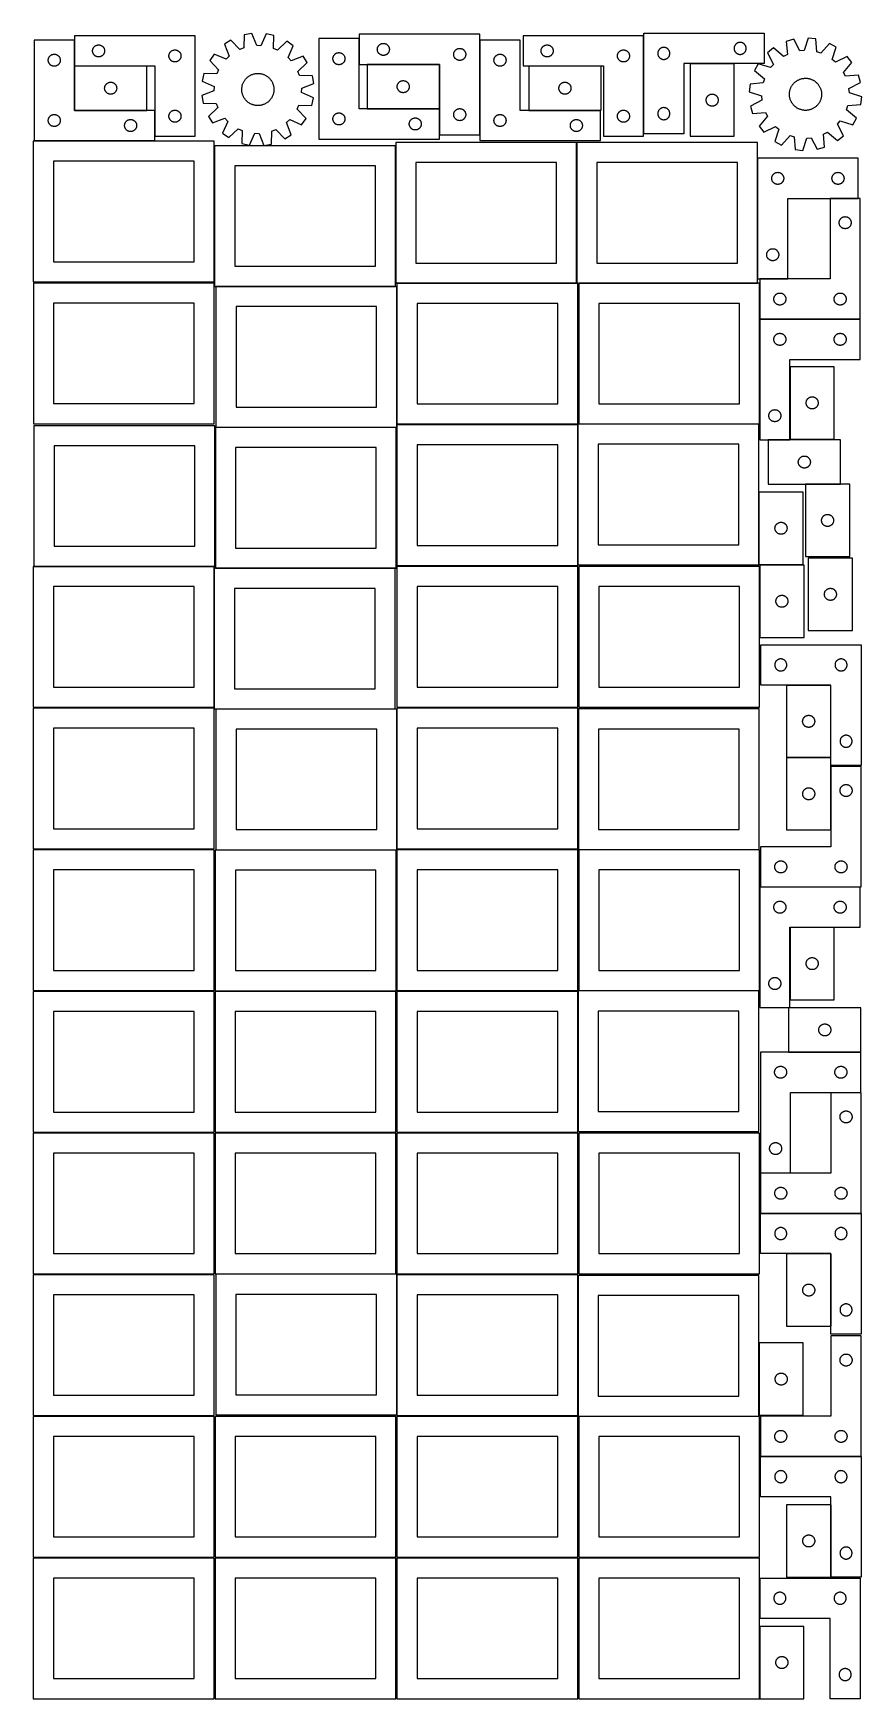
# Model space of a CAD drawing. Header units: millimetres. Extents: x 7 to 1243, y 7 to 2493.
import ezdxf

# ---------------------------------------------------------------- set-up
doc = ezdxf.new("R2010")
doc.units = ezdxf.units.MM
doc.layers.add('COMMON', color=5, linetype='CONTINUOUS', true_color=0x0000ff)
doc.layers.add('CUT', color=7, linetype='CONTINUOUS', true_color=0x000000)

msp = doc.modelspace()

# ---------------------------------------------------------------- linework, layer by layer
at = {"layer": 'COMMON'}
for p, q in [((917.858968, 2489.65153), (917.858968, 2343.461001)), ((67.951448, 2444.65153), (67.951448, 2483.251528)), ((673.311726, 2341.988395), (673.311726, 2483.251528)), ((67.951447, 2444.451529), (67.951447, 2378.451529)), ((176.051448, 2444.55153), (68.051448, 2444.55153)), ((612.887815, 2446.888395), (504.887815, 2446.888395)), ((854.361509, 2444.55153), (746.361509, 2444.55153)), ((68.051448, 2378.351528), (176.051448, 2378.351528)), ((187.951448, 2339.65153), (187.951448, 2378.251528)), ((504.887815, 2380.688393), (612.887815, 2380.688393)), ((746.361509, 2378.351528), (853.411726, 2378.351528)), ((817.787602, 2120.409658), (817.787602, 2330.409658)), ((1087.997419, 2126.857215), (1087.997419, 2306.857215)), ((1238.097419, 2246.757215), (1196.305068, 2246.757215)), ((547.266844, 2115.396939), (279.199095, 2115.396939)), ((817.687601, 2120.309658), (549.562864, 2120.309658)), ((1087.887602, 2120.309658), (821.083738, 2120.309658)), ((1133.097419, 2126.757215), (1091.305068, 2126.757215)), ((1091.183739, 1910.209657), (1091.183739, 2066.457213)), ((1241.283739, 2066.557214), (1091.305068, 2066.557214)), ((1131.301922, 1520.123381), (1197.301922, 1520.123381)), ((1091.183739, 1064.125673), (1091.183739, 1218.459166)), ((1241.283739, 1218.559167), (1092.614258, 1218.559167)), ((1134.420705, 972.103127), (1242.420705, 972.103127)), ((1242.604731, 731.183871), (1092.604731, 731.183871)), ((1197.504731, 670.727906), (1197.504731, 562.727906)), ((1242.579235, 368.14194), (1092.604731, 368.14194)), ((1197.479235, 296.056198), (1197.479235, 188.056198)), ((1091.183739, 186.520974), (1091.183739, 126.520974)), ((1091.183738, 114.520967), (1091.183738, 6.520967))]:
    msp.add_line(p, q, dxfattribs=at)
at = {"layer": 'CUT'}
for p, q in [((248.051448, 2489.65153), (68.051448, 2489.65153)), ((68.051448, 2489.65153), (68.051448, 2444.65153)), ((248.051448, 2339.65153), (248.051448, 2489.65153)), ((321.614762, 2491.105279), (321.120511, 2471.735248)), ((332.976259, 2493.10574), (321.614762, 2491.105279)), ((340.056782, 2475.069426), (332.976259, 2493.10574)), ((354.354264, 2492.634015), (346.485046, 2474.927581)), ((365.616462, 2490.134343), (354.354264, 2492.634015)), ((365.255814, 2470.761363), (365.616462, 2490.134343)), ((673.211725, 2491.988395), (493.211725, 2491.988395)), ((493.211725, 2491.988395), (493.211725, 2446.988395)), ((673.211725, 2341.988395), (673.211725, 2491.988395)), ((917.758967, 2489.65153), (737.758967, 2489.65153)), ((737.758967, 2489.65153), (737.758967, 2444.65153)), ((917.758967, 2339.65153), (917.758967, 2489.65153)), ((917.958968, 2493.461001), (1097.958968, 2493.461001)), ((917.958968, 2343.461001), (917.958968, 2493.461001)), ((1097.958968, 2493.461001), (1097.958968, 2448.461001)), ((67.851447, 2483.251528), (7.851447, 2483.251528)), ((7.851447, 2483.251528), (7.851447, 2333.251528)), ((35.522076, 2461.944861), (36.095634, 2462.078596)), ((36.095634, 2462.078596), (36.676711, 2462.174532)), ((36.676711, 2462.174532), (37.262819, 2462.232259)), ((37.262819, 2462.232259), (37.851447, 2462.251528)), ((37.851447, 2462.251528), (38.440075, 2462.232259)), ((38.440075, 2462.232259), (39.026183, 2462.174532)), ((39.026183, 2462.174532), (39.60726, 2462.078596)), ((39.60726, 2462.078596), (40.180818, 2461.944861)), ((67.851447, 2378.251528), (67.851447, 2483.251528)), ((95.051448, 2467.15153), (95.070718, 2467.740158)), ((95.070718, 2466.562902), (95.051448, 2467.15153)), ((95.070718, 2467.740158), (95.128444, 2468.326266)), ((95.128444, 2465.976795), (95.070718, 2466.562902)), ((95.128444, 2468.326266), (95.22438, 2468.907343)), ((95.22438, 2465.395717), (95.128444, 2465.976795)), ((95.22438, 2468.907343), (95.358116, 2469.480902)), ((95.358116, 2464.822159), (95.22438, 2465.395717)), ((95.358116, 2469.480902), (95.529077, 2470.044485)), ((95.529077, 2464.258575), (95.358116, 2464.822159)), ((95.529077, 2470.044485), (95.736532, 2470.595681)), ((95.736532, 2463.707379), (95.529077, 2464.258575)), ((95.736532, 2470.595681), (95.979593, 2471.132129)), ((95.979593, 2463.170932), (95.736532, 2463.707379)), ((95.979593, 2471.132129), (96.257219, 2471.65153)), ((96.257219, 2462.65153), (95.979593, 2463.170932)), ((96.257219, 2471.65153), (96.568222, 2472.151662)), ((96.568222, 2462.151398), (96.257219, 2462.65153)), ((96.568222, 2472.151662), (96.911268, 2472.630383)), ((96.911268, 2461.672677), (96.568222, 2462.151398)), ((96.911268, 2472.630383), (97.28489, 2473.085643)), ((97.28489, 2473.085643), (97.687487, 2473.515491)), ((97.687487, 2473.515491), (98.117336, 2473.918089)), ((98.117336, 2473.918089), (98.572595, 2474.29171)), ((98.572595, 2474.29171), (99.051316, 2474.634757)), ((99.051316, 2474.634757), (99.551448, 2474.945759)), ((99.551448, 2474.945759), (100.07085, 2475.223385)), ((100.07085, 2475.223385), (100.607297, 2475.466446)), ((100.607297, 2475.466446), (101.158493, 2475.673901)), ((101.158493, 2475.673901), (101.722077, 2475.844863)), ((101.722077, 2475.844863), (102.295635, 2475.978598)), ((102.295635, 2475.978598), (102.876712, 2476.074534)), ((102.876712, 2476.074534), (103.46282, 2476.132261)), ((103.46282, 2476.132261), (104.051448, 2476.15153)), ((104.051448, 2476.15153), (104.640076, 2476.132261)), ((104.640076, 2476.132261), (105.226184, 2476.074534)), ((105.226184, 2476.074534), (105.807261, 2475.978598)), ((105.807261, 2475.978598), (106.380819, 2475.844863)), ((106.380819, 2475.844863), (106.944403, 2475.673901)), ((106.944403, 2475.673901), (107.495599, 2475.466446)), ((107.495599, 2475.466446), (108.032046, 2475.223385)), ((108.032046, 2475.223385), (108.551448, 2474.945759)), ((108.551448, 2474.945759), (109.05158, 2474.634757)), ((109.05158, 2474.634757), (109.530301, 2474.29171)), ((109.530301, 2474.29171), (109.98556, 2473.918089)), ((109.98556, 2473.918089), (110.415409, 2473.515491)), ((110.415409, 2473.515491), (110.818006, 2473.085643)), ((110.818006, 2473.085643), (111.191628, 2472.630383)), ((111.191628, 2472.630383), (111.534675, 2472.151662)), ((111.534675, 2462.151398), (111.191628, 2461.672677)), ((111.534675, 2472.151662), (111.845677, 2471.65153)), ((111.845677, 2462.65153), (111.534675, 2462.151398)), ((111.845677, 2471.65153), (112.123303, 2471.132129)), ((112.123303, 2463.170932), (111.845677, 2462.65153)), ((112.123303, 2471.132129), (112.366364, 2470.595681)), ((112.366364, 2463.707379), (112.123303, 2463.170932)), ((112.366364, 2470.595681), (112.573819, 2470.044485)), ((112.573819, 2464.258575), (112.366364, 2463.707379)), ((112.573819, 2470.044485), (112.74478, 2469.480902)), ((112.74478, 2464.822159), (112.573819, 2464.258575)), ((112.74478, 2469.480902), (112.878516, 2468.907343)), ((112.878516, 2465.395717), (112.74478, 2464.822159)), ((112.878516, 2468.907343), (112.974452, 2468.326266)), ((112.974452, 2465.976795), (112.878516, 2465.395717)), ((112.974452, 2468.326266), (113.032178, 2467.740158)), ((113.032178, 2466.562902), (112.974452, 2465.976795)), ((113.032178, 2467.740158), (113.051448, 2467.15153)), ((113.051448, 2467.15153), (113.032178, 2466.562902)), ((209.358116, 2461.980902), (209.529077, 2462.544485)), ((209.529077, 2462.544485), (209.736532, 2463.095681)), ((209.736532, 2463.095681), (209.979593, 2463.632129)), ((209.979593, 2463.632129), (210.257219, 2464.15153)), ((210.257219, 2464.15153), (210.568222, 2464.651662)), ((210.568222, 2464.651662), (210.911268, 2465.130383)), ((210.911268, 2465.130383), (211.28489, 2465.585643)), ((211.28489, 2465.585643), (211.687487, 2466.015491)), ((211.687487, 2466.015491), (212.117336, 2466.418089)), ((212.117336, 2466.418089), (212.572595, 2466.79171)), ((212.572595, 2466.79171), (213.051316, 2467.134757)), ((213.051316, 2467.134757), (213.551448, 2467.445759)), ((213.551448, 2467.445759), (214.07085, 2467.723385)), ((214.07085, 2467.723385), (214.607297, 2467.966446)), ((214.607297, 2467.966446), (215.158493, 2468.173901)), ((215.158493, 2468.173901), (215.722077, 2468.344863)), ((215.722077, 2468.344863), (216.295635, 2468.478598)), ((216.295635, 2468.478598), (216.876712, 2468.574534)), ((216.876712, 2468.574534), (217.46282, 2468.632261)), ((217.46282, 2468.632261), (218.051448, 2468.65153)), ((218.051448, 2468.65153), (218.640076, 2468.632261)), ((218.640076, 2468.632261), (219.226184, 2468.574534)), ((219.226184, 2468.574534), (219.807261, 2468.478598)), ((219.807261, 2468.478598), (220.380819, 2468.344863)), ((220.380819, 2468.344863), (220.944403, 2468.173901)), ((220.944403, 2468.173901), (221.495599, 2467.966446)), ((221.495599, 2467.966446), (222.032046, 2467.723385)), ((222.032046, 2467.723385), (222.551448, 2467.445759)), ((222.551448, 2467.445759), (223.05158, 2467.134757)), ((223.05158, 2467.134757), (223.530301, 2466.79171)), ((223.530301, 2466.79171), (223.98556, 2466.418089)), ((223.98556, 2466.418089), (224.415409, 2466.015491)), ((224.415409, 2466.015491), (224.818006, 2465.585643)), ((224.818006, 2465.585643), (225.191628, 2465.130383)), ((225.191628, 2465.130383), (225.534675, 2464.651662)), ((225.534675, 2464.651662), (225.845677, 2464.15153)), ((225.845677, 2464.15153), (226.123303, 2463.632129)), ((226.123303, 2463.632129), (226.366364, 2463.095681)), ((226.366364, 2463.095681), (226.573819, 2462.544485)), ((226.573819, 2462.544485), (226.74478, 2461.980902)), ((276.502336, 2462.381074), (269.883083, 2452.932743)), ((294.262622, 2454.63416), (276.502336, 2462.381074)), ((301.68354, 2483.360088), (291.952428, 2477.164047)), ((291.952428, 2477.164047), (298.90839, 2459.079329)), ((315.127288, 2469.406306), (301.68354, 2483.360088)), ((321.120511, 2471.735248), (315.127288, 2469.406306)), ((346.485046, 2474.927581), (340.056782, 2475.069426)), ((371.140473, 2468.170325), (365.255814, 2470.761363)), ((385.186642, 2481.517518), (371.140473, 2468.170325)), ((394.634973, 2474.898265), (385.186642, 2481.517518)), ((386.888059, 2457.13798), (394.634973, 2474.898265)), ((492.887815, 2485.588393), (432.887815, 2485.588393)), ((432.887815, 2485.588393), (432.887815, 2335.588393)), ((456.523854, 2461.952354), (456.953702, 2462.354951)), ((456.953702, 2462.354951), (457.408962, 2462.728573)), ((457.408962, 2462.728573), (457.887682, 2463.071619)), ((457.887682, 2463.071619), (458.387815, 2463.382621)), ((458.387815, 2463.382621), (458.907216, 2463.660247)), ((458.907216, 2463.660247), (459.443664, 2463.903308)), ((459.443664, 2463.903308), (459.994859, 2464.110764)), ((459.994859, 2464.110764), (460.558443, 2464.281725)), ((460.558443, 2464.281725), (461.132002, 2464.41546)), ((461.132002, 2464.41546), (461.713079, 2464.511396)), ((461.713079, 2464.511396), (462.299186, 2464.569123)), ((462.299186, 2464.569123), (462.887815, 2464.588393)), ((462.887815, 2464.588393), (463.476443, 2464.569123)), ((463.476443, 2464.569123), (464.06255, 2464.511396)), ((464.06255, 2464.511396), (464.643627, 2464.41546)), ((464.643627, 2464.41546), (465.217186, 2464.281725)), ((465.217186, 2464.281725), (465.78077, 2464.110764)), ((465.78077, 2464.110764), (466.331965, 2463.903308)), ((466.331965, 2463.903308), (466.868413, 2463.660247)), ((466.868413, 2463.660247), (467.387815, 2463.382621)), ((467.387815, 2463.382621), (467.887947, 2463.071619)), ((467.887947, 2463.071619), (468.366667, 2462.728573)), ((468.366667, 2462.728573), (468.821927, 2462.354951)), ((468.821927, 2462.354951), (469.251776, 2461.952354)), ((492.887815, 2380.588393), (492.887815, 2485.588393)), ((520.211725, 2469.488395), (520.230995, 2470.077023)), ((520.230995, 2468.899766), (520.211725, 2469.488395)), ((520.230995, 2470.077023), (520.288722, 2470.66313)), ((520.288722, 2468.313659), (520.230995, 2468.899766)), ((520.288722, 2470.66313), (520.384658, 2471.244208)), ((520.384658, 2467.732582), (520.288722, 2468.313659)), ((520.384658, 2471.244208), (520.518393, 2471.817766)), ((520.518393, 2467.159023), (520.384658, 2467.732582)), ((520.518393, 2471.817766), (520.689354, 2472.38135)), ((520.689354, 2466.595439), (520.518393, 2467.159023)), ((520.689354, 2472.38135), (520.89681, 2472.932546)), ((520.89681, 2466.044244), (520.689354, 2466.595439)), ((520.89681, 2472.932546), (521.139871, 2473.468993)), ((521.139871, 2465.507796), (520.89681, 2466.044244)), ((521.139871, 2473.468993), (521.417497, 2473.988395)), ((521.417497, 2464.988395), (521.139871, 2465.507796)), ((521.417497, 2473.988395), (521.728499, 2474.488527)), ((521.728499, 2464.488263), (521.417497, 2464.988395)), ((521.728499, 2474.488527), (522.071545, 2474.967248)), ((522.071545, 2464.009542), (521.728499, 2464.488263)), ((522.071545, 2474.967248), (522.445167, 2475.422507)), ((522.445167, 2463.554282), (522.071545, 2464.009542)), ((522.445167, 2475.422507), (522.847764, 2475.852356)), ((522.847764, 2463.124434), (522.445167, 2463.554282)), ((522.847764, 2475.852356), (523.277613, 2476.254953)), ((523.277613, 2462.721836), (522.847764, 2463.124434)), ((523.277613, 2476.254953), (523.732872, 2476.628575)), ((523.732872, 2462.348215), (523.277613, 2462.721836)), ((523.732872, 2476.628575), (524.211593, 2476.971621)), ((524.211593, 2462.005168), (523.732872, 2462.348215)), ((524.211593, 2476.971621), (524.711725, 2477.282623)), ((524.711725, 2477.282623), (525.231127, 2477.560249)), ((525.231127, 2477.560249), (525.767574, 2477.80331)), ((525.767574, 2477.80331), (526.31877, 2478.010766)), ((526.31877, 2478.010766), (526.882354, 2478.181727)), ((526.882354, 2478.181727), (527.455912, 2478.315462)), ((527.455912, 2478.315462), (528.03699, 2478.411398)), ((528.03699, 2478.411398), (528.623097, 2478.469125)), ((528.623097, 2478.469125), (529.211725, 2478.488395)), ((529.211725, 2478.488395), (529.800354, 2478.469125)), ((529.800354, 2478.469125), (530.386461, 2478.411398)), ((530.386461, 2478.411398), (530.967538, 2478.315462)), ((530.967538, 2478.315462), (531.541097, 2478.181727)), ((531.541097, 2478.181727), (532.104681, 2478.010766)), ((532.104681, 2478.010766), (532.655876, 2477.80331)), ((532.655876, 2477.80331), (533.192324, 2477.560249)), ((533.192324, 2477.560249), (533.711725, 2477.282623)), ((533.711725, 2477.282623), (534.211857, 2476.971621)), ((534.211857, 2476.971621), (534.690578, 2476.628575)), ((534.690578, 2462.348215), (534.211857, 2462.005168)), ((534.690578, 2476.628575), (535.145838, 2476.254953)), ((535.145838, 2462.721836), (534.690578, 2462.348215)), ((535.145838, 2476.254953), (535.575686, 2475.852356)), ((535.575686, 2463.124434), (535.145838, 2462.721836)), ((535.575686, 2475.852356), (535.978284, 2475.422507)), ((535.978284, 2463.554282), (535.575686, 2463.124434)), ((535.978284, 2475.422507), (536.351905, 2474.967248)), ((536.351905, 2464.009542), (535.978284, 2463.554282)), ((536.351905, 2474.967248), (536.694952, 2474.488527)), ((536.694952, 2464.488263), (536.351905, 2464.009542)), ((536.694952, 2474.488527), (537.005954, 2473.988395)), ((537.005954, 2464.988395), (536.694952, 2464.488263)), ((537.005954, 2473.988395), (537.28358, 2473.468993)), ((537.28358, 2465.507796), (537.005954, 2464.988395)), ((537.28358, 2473.468993), (537.526641, 2472.932546)), ((537.526641, 2466.044244), (537.28358, 2465.507796)), ((537.526641, 2472.932546), (537.734097, 2472.38135)), ((537.734097, 2466.595439), (537.526641, 2466.044244)), ((537.734097, 2472.38135), (537.905058, 2471.817766)), ((537.905058, 2467.159023), (537.734097, 2466.595439)), ((537.905058, 2471.817766), (538.038793, 2471.244208)), ((538.038793, 2467.732582), (537.905058, 2467.159023)), ((538.038793, 2471.244208), (538.134729, 2470.66313)), ((538.134729, 2468.313659), (538.038793, 2467.732582)), ((538.134729, 2470.66313), (538.192456, 2470.077023)), ((538.192456, 2468.899766), (538.134729, 2468.313659)), ((538.192456, 2470.077023), (538.211725, 2469.488395)), ((538.211725, 2469.488395), (538.192456, 2468.899766)), ((634.211725, 2461.988395), (634.230995, 2462.577023)), ((634.230995, 2462.577023), (634.288722, 2463.16313)), ((634.288722, 2463.16313), (634.384658, 2463.744208)), ((634.384658, 2463.744208), (634.518393, 2464.317766)), ((634.518393, 2464.317766), (634.689354, 2464.88135)), ((634.689354, 2464.88135), (634.89681, 2465.432546)), ((634.89681, 2465.432546), (635.139871, 2465.968993)), ((635.139871, 2465.968993), (635.417497, 2466.488395)), ((635.417497, 2466.488395), (635.728499, 2466.988527)), ((635.728499, 2466.988527), (636.071545, 2467.467248)), ((636.071545, 2467.467248), (636.445167, 2467.922507)), ((636.445167, 2467.922507), (636.847764, 2468.352356)), ((636.847764, 2468.352356), (637.277613, 2468.754953)), ((637.277613, 2468.754953), (637.732872, 2469.128575)), ((637.732872, 2469.128575), (638.211593, 2469.471621)), ((638.211593, 2469.471621), (638.711725, 2469.782623)), ((638.711725, 2469.782623), (639.231127, 2470.060249)), ((639.231127, 2470.060249), (639.767574, 2470.30331)), ((639.767574, 2470.30331), (640.31877, 2470.510766)), ((640.31877, 2470.510766), (640.882354, 2470.681727)), ((640.882354, 2470.681727), (641.455912, 2470.815462)), ((641.455912, 2470.815462), (642.03699, 2470.911398)), ((642.03699, 2470.911398), (642.623097, 2470.969125)), ((642.623097, 2470.969125), (643.211725, 2470.988395)), ((643.211725, 2470.988395), (643.800354, 2470.969125)), ((643.800354, 2470.969125), (644.386461, 2470.911398)), ((644.386461, 2470.911398), (644.967538, 2470.815462)), ((644.967538, 2470.815462), (645.541097, 2470.681727)), ((645.541097, 2470.681727), (646.104681, 2470.510766)), ((646.104681, 2470.510766), (646.655876, 2470.30331)), ((646.655876, 2470.30331), (647.192324, 2470.060249)), ((647.192324, 2470.060249), (647.711725, 2469.782623)), ((647.711725, 2469.782623), (648.211857, 2469.471621)), ((648.211857, 2469.471621), (648.690578, 2469.128575)), ((648.690578, 2469.128575), (649.145838, 2468.754953)), ((649.145838, 2468.754953), (649.575686, 2468.352356)), ((649.575686, 2468.352356), (649.978284, 2467.922507)), ((649.978284, 2467.922507), (650.351905, 2467.467248)), ((650.351905, 2467.467248), (650.694952, 2466.988527)), ((650.694952, 2466.988527), (651.005954, 2466.488395)), ((651.005954, 2466.488395), (651.28358, 2465.968993)), ((651.28358, 2465.968993), (651.526641, 2465.432546)), ((651.526641, 2465.432546), (651.734097, 2464.88135)), ((651.734097, 2464.88135), (651.905058, 2464.317766)), ((651.905058, 2464.317766), (652.038793, 2463.744208)), ((652.038793, 2463.744208), (652.134729, 2463.16313)), ((652.134729, 2463.16313), (652.192456, 2462.577023)), ((652.192456, 2462.577023), (652.211725, 2461.988395)), ((733.411726, 2483.251528), (673.411726, 2483.251528)), ((673.411726, 2483.251528), (673.411726, 2333.251528)), ((701.082355, 2461.944861), (701.655913, 2462.078596)), ((701.655913, 2462.078596), (702.236991, 2462.174532)), ((702.236991, 2462.174532), (702.823098, 2462.232259)), ((702.823098, 2462.232259), (703.411726, 2462.251528)), ((703.411726, 2462.251528), (704.000355, 2462.232259)), ((704.000355, 2462.232259), (704.586462, 2462.174532)), ((704.586462, 2462.174532), (705.167539, 2462.078596)), ((705.167539, 2462.078596), (705.741098, 2461.944861)), ((733.411726, 2378.251528), (733.411726, 2483.251528)), ((764.758967, 2467.15153), (764.778236, 2467.740158)), ((764.778236, 2466.562902), (764.758967, 2467.15153)), ((764.778236, 2467.740158), (764.835963, 2468.326266)), ((764.835963, 2465.976795), (764.778236, 2466.562902)), ((764.835963, 2468.326266), (764.931899, 2468.907343)), ((764.931899, 2465.395717), (764.835963, 2465.976795)), ((764.931899, 2468.907343), (765.065634, 2469.480902)), ((765.065634, 2464.822159), (764.931899, 2465.395717)), ((765.065634, 2469.480902), (765.236595, 2470.044485)), ((765.236595, 2464.258575), (765.065634, 2464.822159)), ((765.236595, 2470.044485), (765.444051, 2470.595681)), ((765.444051, 2463.707379), (765.236595, 2464.258575)), ((765.444051, 2470.595681), (765.687112, 2471.132129)), ((765.687112, 2463.170932), (765.444051, 2463.707379)), ((765.687112, 2471.132129), (765.964738, 2471.65153)), ((765.964738, 2462.65153), (765.687112, 2463.170932)), ((765.964738, 2471.65153), (766.27574, 2472.151662)), ((766.27574, 2462.151398), (765.964738, 2462.65153)), ((766.27574, 2472.151662), (766.618787, 2472.630383)), ((766.618787, 2461.672677), (766.27574, 2462.151398)), ((766.618787, 2472.630383), (766.992408, 2473.085643)), ((766.992408, 2473.085643), (767.395006, 2473.515491)), ((767.395006, 2473.515491), (767.824854, 2473.918089)), ((767.824854, 2473.918089), (768.280114, 2474.29171)), ((768.280114, 2474.29171), (768.758834, 2474.634757)), ((768.758834, 2474.634757), (769.258967, 2474.945759)), ((769.258967, 2474.945759), (769.778368, 2475.223385)), ((769.778368, 2475.223385), (770.314816, 2475.466446)), ((770.314816, 2475.466446), (770.866011, 2475.673901)), ((770.866011, 2475.673901), (771.429595, 2475.844863)), ((771.429595, 2475.844863), (772.003154, 2475.978598)), ((772.003154, 2475.978598), (772.584231, 2476.074534)), ((772.584231, 2476.074534), (773.170338, 2476.132261)), ((773.170338, 2476.132261), (773.758967, 2476.15153)), ((773.758967, 2476.15153), (774.347595, 2476.132261)), ((774.347595, 2476.132261), (774.933702, 2476.074534)), ((774.933702, 2476.074534), (775.514779, 2475.978598)), ((775.514779, 2475.978598), (776.088338, 2475.844863)), ((776.088338, 2475.844863), (776.651922, 2475.673901)), ((776.651922, 2475.673901), (777.203117, 2475.466446)), ((777.203117, 2475.466446), (777.739565, 2475.223385)), ((777.739565, 2475.223385), (778.258967, 2474.945759)), ((778.258967, 2474.945759), (778.759099, 2474.634757)), ((778.759099, 2474.634757), (779.237819, 2474.29171)), ((779.237819, 2474.29171), (779.693079, 2473.918089)), ((779.693079, 2473.918089), (780.122928, 2473.515491)), ((780.122928, 2473.515491), (780.525525, 2473.085643)), ((780.525525, 2473.085643), (780.899147, 2472.630383)), ((780.899147, 2472.630383), (781.242193, 2472.151662)), ((781.242193, 2462.151398), (780.899147, 2461.672677)), ((781.242193, 2472.151662), (781.553195, 2471.65153)), ((781.553195, 2462.65153), (781.242193, 2462.151398)), ((781.553195, 2471.65153), (781.830821, 2471.132129)), ((781.830821, 2463.170932), (781.553195, 2462.65153)), ((781.830821, 2471.132129), (782.073882, 2470.595681)), ((782.073882, 2463.707379), (781.830821, 2463.170932)), ((782.073882, 2470.595681), (782.281338, 2470.044485)), ((782.281338, 2464.258575), (782.073882, 2463.707379)), ((782.281338, 2470.044485), (782.452299, 2469.480902)), ((782.452299, 2464.822159), (782.281338, 2464.258575)), ((782.452299, 2469.480902), (782.586034, 2468.907343)), ((782.586034, 2465.395717), (782.452299, 2464.822159)), ((782.586034, 2468.907343), (782.68197, 2468.326266)), ((782.68197, 2465.976795), (782.586034, 2465.395717)), ((782.68197, 2468.326266), (782.739697, 2467.740158)), ((782.739697, 2466.562902), (782.68197, 2465.976795)), ((782.739697, 2467.740158), (782.758967, 2467.15153)), ((782.758967, 2467.15153), (782.739697, 2466.562902)), ((879.065634, 2461.980902), (879.236595, 2462.544485)), ((879.236595, 2462.544485), (879.444051, 2463.095681)), ((879.444051, 2463.095681), (879.687112, 2463.632129)), ((879.687112, 2463.632129), (879.964738, 2464.15153)), ((879.964738, 2464.15153), (880.27574, 2464.651662)), ((880.27574, 2464.651662), (880.618787, 2465.130383)), ((880.618787, 2465.130383), (880.992408, 2465.585643)), ((880.992408, 2465.585643), (881.395006, 2466.015491)), ((881.395006, 2466.015491), (881.824854, 2466.418089)), ((881.824854, 2466.418089), (882.280114, 2466.79171)), ((882.280114, 2466.79171), (882.758834, 2467.134757)), ((882.758834, 2467.134757), (883.258967, 2467.445759)), ((883.258967, 2467.445759), (883.778368, 2467.723385)), ((883.778368, 2467.723385), (884.314816, 2467.966446)), ((884.314816, 2467.966446), (884.866011, 2468.173901)), ((884.866011, 2468.173901), (885.429595, 2468.344863)), ((885.429595, 2468.344863), (886.003154, 2468.478598)), ((886.003154, 2468.478598), (886.584231, 2468.574534)), ((886.584231, 2468.574534), (887.170338, 2468.632261)), ((887.170338, 2468.632261), (887.758967, 2468.65153)), ((887.758967, 2468.65153), (888.347595, 2468.632261)), ((888.347595, 2468.632261), (888.933702, 2468.574534)), ((888.933702, 2468.574534), (889.514779, 2468.478598)), ((889.514779, 2468.478598), (890.088338, 2468.344863)), ((890.088338, 2468.344863), (890.651922, 2468.173901)), ((890.651922, 2468.173901), (891.203117, 2467.966446)), ((891.203117, 2467.966446), (891.739565, 2467.723385)), ((891.739565, 2467.723385), (892.258967, 2467.445759)), ((892.258967, 2467.445759), (892.759099, 2467.134757)), ((892.759099, 2467.134757), (893.237819, 2466.79171)), ((893.237819, 2466.79171), (893.693079, 2466.418089)), ((893.693079, 2466.418089), (894.122928, 2466.015491)), ((894.122928, 2466.015491), (894.525525, 2465.585643)), ((894.525525, 2465.585643), (894.899147, 2465.130383)), ((894.899147, 2465.130383), (895.242193, 2464.651662)), ((895.242193, 2464.651662), (895.553195, 2464.15153)), ((895.553195, 2464.15153), (895.830821, 2463.632129)), ((895.830821, 2463.632129), (896.073882, 2463.095681)), ((896.073882, 2463.095681), (896.281338, 2462.544485)), ((896.281338, 2462.544485), (896.452299, 2461.980902)), ((938.978237, 2464.049629), (938.958968, 2463.461001)), ((938.958968, 2463.461001), (938.978237, 2462.872373)), ((939.035964, 2464.635737), (938.978237, 2464.049629)), ((938.978237, 2462.872373), (939.035964, 2462.286265)), ((939.1319, 2465.216814), (939.035964, 2464.635737)), ((939.035964, 2462.286265), (939.1319, 2461.705188)), ((939.265635, 2465.790372), (939.1319, 2465.216814)), ((939.436596, 2466.353956), (939.265635, 2465.790372)), ((939.644052, 2466.905152), (939.436596, 2466.353956)), ((939.887113, 2467.441599), (939.644052, 2466.905152)), ((940.164739, 2467.961001), (939.887113, 2467.441599)), ((940.475741, 2468.461133), (940.164739, 2467.961001)), ((940.818788, 2468.939854), (940.475741, 2468.461133)), ((941.192409, 2469.395113), (940.818788, 2468.939854)), ((941.595007, 2469.824962), (941.192409, 2469.395113)), ((942.024855, 2470.227559), (941.595007, 2469.824962)), ((942.480115, 2470.601181), (942.024855, 2470.227559)), ((942.958835, 2470.944227), (942.480115, 2470.601181)), ((943.458968, 2471.25523), (942.958835, 2470.944227)), ((943.978369, 2471.532856), (943.458968, 2471.25523)), ((944.514817, 2471.775917), (943.978369, 2471.532856)), ((945.066012, 2471.983372), (944.514817, 2471.775917)), ((945.629596, 2472.154333), (945.066012, 2471.983372)), ((946.203155, 2472.288068), (945.629596, 2472.154333)), ((946.784232, 2472.384005), (946.203155, 2472.288068)), ((947.370339, 2472.441731), (946.784232, 2472.384005)), ((947.958968, 2472.461001), (947.370339, 2472.441731)), ((948.547596, 2472.441731), (947.958968, 2472.461001)), ((949.133703, 2472.384005), (948.547596, 2472.441731)), ((949.71478, 2472.288068), (949.133703, 2472.384005)), ((950.288339, 2472.154333), (949.71478, 2472.288068)), ((950.851923, 2471.983372), (950.288339, 2472.154333)), ((951.403118, 2471.775917), (950.851923, 2471.983372)), ((951.939566, 2471.532856), (951.403118, 2471.775917)), ((952.458968, 2471.25523), (951.939566, 2471.532856)), ((952.9591, 2470.944227), (952.458968, 2471.25523)), ((953.43782, 2470.601181), (952.9591, 2470.944227)), ((953.89308, 2470.227559), (953.43782, 2470.601181)), ((954.322929, 2469.824962), (953.89308, 2470.227559)), ((954.725526, 2469.395113), (954.322929, 2469.824962)), ((955.099148, 2468.939854), (954.725526, 2469.395113)), ((955.442194, 2468.461133), (955.099148, 2468.939854)), ((955.753196, 2467.961001), (955.442194, 2468.461133)), ((956.030822, 2467.441599), (955.753196, 2467.961001)), ((956.273883, 2466.905152), (956.030822, 2467.441599)), ((956.481339, 2466.353956), (956.273883, 2466.905152)), ((956.6523, 2465.790372), (956.481339, 2466.353956)), ((956.786035, 2465.216814), (956.6523, 2465.790372)), ((956.881971, 2464.635737), (956.786035, 2465.216814)), ((956.786035, 2461.705188), (956.881971, 2462.286265)), ((956.939698, 2464.049629), (956.881971, 2464.635737)), ((956.881971, 2462.286265), (956.939698, 2462.872373)), ((956.958968, 2463.461001), (956.939698, 2464.049629)), ((956.939698, 2462.872373), (956.958968, 2463.461001)), ((1052.978237, 2471.549629), (1052.958968, 2470.961001)), ((1052.958968, 2470.961001), (1052.978237, 2470.372373)), ((1053.035964, 2472.135737), (1052.978237, 2471.549629)), ((1052.978237, 2470.372373), (1053.035964, 2469.786265)), ((1053.1319, 2472.716814), (1053.035964, 2472.135737)), ((1053.035964, 2469.786265), (1053.1319, 2469.205188)), ((1053.265635, 2473.290372), (1053.1319, 2472.716814)), ((1053.1319, 2469.205188), (1053.265635, 2468.63163)), ((1053.436596, 2473.853956), (1053.265635, 2473.290372)), ((1053.265635, 2468.63163), (1053.436596, 2468.068046)), ((1053.644052, 2474.405152), (1053.436596, 2473.853956)), ((1053.436596, 2468.068046), (1053.644052, 2467.51685)), ((1053.887113, 2474.941599), (1053.644052, 2474.405152)), ((1053.644052, 2467.51685), (1053.887113, 2466.980403)), ((1054.164739, 2475.461001), (1053.887113, 2474.941599)), ((1053.887113, 2466.980403), (1054.164739, 2466.461001)), ((1054.475741, 2475.961133), (1054.164739, 2475.461001)), ((1054.164739, 2466.461001), (1054.475741, 2465.960869)), ((1054.818788, 2476.439854), (1054.475741, 2475.961133)), ((1054.475741, 2465.960869), (1054.818788, 2465.482148)), ((1055.192409, 2476.895113), (1054.818788, 2476.439854)), ((1054.818788, 2465.482148), (1055.192409, 2465.026889)), ((1055.595007, 2477.324962), (1055.192409, 2476.895113)), ((1055.192409, 2465.026889), (1055.595007, 2464.59704)), ((1056.024855, 2477.727559), (1055.595007, 2477.324962)), ((1055.595007, 2464.59704), (1056.024855, 2464.194443)), ((1056.480115, 2478.101181), (1056.024855, 2477.727559)), ((1056.024855, 2464.194443), (1056.480115, 2463.820821)), ((1056.958835, 2478.444227), (1056.480115, 2478.101181)), ((1056.480115, 2463.820821), (1056.958835, 2463.477774)), ((1057.458968, 2478.75523), (1056.958835, 2478.444227)), ((1056.958835, 2463.477774), (1057.458968, 2463.166772)), ((1057.978369, 2479.032856), (1057.458968, 2478.75523)), ((1057.458968, 2463.166772), (1057.978369, 2462.889146)), ((1058.514817, 2479.275917), (1057.978369, 2479.032856)), ((1057.978369, 2462.889146), (1058.514817, 2462.646085)), ((1059.066012, 2479.483372), (1058.514817, 2479.275917)), ((1058.514817, 2462.646085), (1059.066012, 2462.43863)), ((1059.629596, 2479.654333), (1059.066012, 2479.483372)), ((1059.066012, 2462.43863), (1059.629596, 2462.267669)), ((1060.203155, 2479.788068), (1059.629596, 2479.654333)), ((1059.629596, 2462.267669), (1060.203155, 2462.133933)), ((1060.784232, 2479.884005), (1060.203155, 2479.788068)), ((1060.203155, 2462.133933), (1060.784232, 2462.037997)), ((1061.370339, 2479.941731), (1060.784232, 2479.884005)), ((1061.958968, 2479.961001), (1061.370339, 2479.941731)), ((1062.547596, 2479.941731), (1061.958968, 2479.961001)), ((1063.133703, 2479.884005), (1062.547596, 2479.941731)), ((1063.71478, 2479.788068), (1063.133703, 2479.884005)), ((1063.133703, 2462.037997), (1063.71478, 2462.133933)), ((1064.288339, 2479.654333), (1063.71478, 2479.788068)), ((1063.71478, 2462.133933), (1064.288339, 2462.267669)), ((1064.851923, 2479.483372), (1064.288339, 2479.654333)), ((1064.288339, 2462.267669), (1064.851923, 2462.43863)), ((1065.403118, 2479.275917), (1064.851923, 2479.483372)), ((1064.851923, 2462.43863), (1065.403118, 2462.646085)), ((1065.939566, 2479.032856), (1065.403118, 2479.275917)), ((1065.403118, 2462.646085), (1065.939566, 2462.889146)), ((1066.458968, 2478.75523), (1065.939566, 2479.032856)), ((1065.939566, 2462.889146), (1066.458968, 2463.166772)), ((1066.9591, 2478.444227), (1066.458968, 2478.75523)), ((1066.458968, 2463.166772), (1066.9591, 2463.477774)), ((1067.43782, 2478.101181), (1066.9591, 2478.444227)), ((1066.9591, 2463.477774), (1067.43782, 2463.820821)), ((1067.89308, 2477.727559), (1067.43782, 2478.101181)), ((1067.43782, 2463.820821), (1067.89308, 2464.194443)), ((1068.322929, 2477.324962), (1067.89308, 2477.727559)), ((1067.89308, 2464.194443), (1068.322929, 2464.59704)), ((1068.725526, 2476.895113), (1068.322929, 2477.324962)), ((1068.322929, 2464.59704), (1068.725526, 2465.026889)), ((1069.099148, 2476.439854), (1068.725526, 2476.895113)), ((1068.725526, 2465.026889), (1069.099148, 2465.482148)), ((1069.442194, 2475.961133), (1069.099148, 2476.439854)), ((1069.099148, 2465.482148), (1069.442194, 2465.960869)), ((1069.753196, 2475.461001), (1069.442194, 2475.961133)), ((1069.442194, 2465.960869), (1069.753196, 2466.461001)), ((1070.030822, 2474.941599), (1069.753196, 2475.461001)), ((1069.753196, 2466.461001), (1070.030822, 2466.980403)), ((1070.273883, 2474.405152), (1070.030822, 2474.941599)), ((1070.030822, 2466.980403), (1070.273883, 2467.51685)), ((1070.481339, 2473.853956), (1070.273883, 2474.405152)), ((1070.273883, 2467.51685), (1070.481339, 2468.068046)), ((1070.6523, 2473.290372), (1070.481339, 2473.853956)), ((1070.481339, 2468.068046), (1070.6523, 2468.63163)), ((1070.786035, 2472.716814), (1070.6523, 2473.290372)), ((1070.6523, 2468.63163), (1070.786035, 2469.205188)), ((1070.881971, 2472.135737), (1070.786035, 2472.716814)), ((1070.786035, 2469.205188), (1070.881971, 2469.786265)), ((1070.939698, 2471.549629), (1070.881971, 2472.135737)), ((1070.881971, 2469.786265), (1070.939698, 2470.372373)), ((1070.958968, 2470.961001), (1070.939698, 2471.549629)), ((1070.939698, 2470.372373), (1070.958968, 2470.961001)), ((1111.926028, 2471.546441), (1102.895685, 2464.367418)), ((1102.895685, 2464.367418), (1111.703425, 2447.108619)), ((1126.754348, 2459.073937), (1111.926028, 2471.546441)), ((1142.028989, 2484.508839), (1130.938747, 2481.332049)), ((1130.938747, 2481.332049), (1132.471381, 2462.016422)), ((1150.955549, 2467.311196), (1142.028989, 2484.508839)), ((1157.36344, 2467.841884), (1150.955549, 2467.311196)), ((1163.339241, 2486.27371), (1157.36344, 2467.841884)), ((1174.800994, 2484.96463), (1163.339241, 2486.27371)), ((1176.466807, 2465.660032), (1174.800994, 2484.96463)), ((1182.590011, 2463.698131), (1176.466807, 2465.660032)), ((1195.164486, 2478.440077), (1182.590011, 2463.698131)), ((1205.252802, 2472.844422), (1195.164486, 2478.440077)), ((1199.404263, 2454.37182), (1205.252802, 2472.844422)), ((28.851447, 2453.251528), (28.870717, 2453.840156)), ((28.870717, 2452.6629), (28.851447, 2453.251528)), ((28.870717, 2453.840156), (28.928443, 2454.426264)), ((28.928443, 2452.076793), (28.870717, 2452.6629)), ((28.928443, 2454.426264), (29.024379, 2455.007341)), ((29.024379, 2451.495715), (28.928443, 2452.076793)), ((29.024379, 2455.007341), (29.158115, 2455.5809)), ((29.158115, 2450.922157), (29.024379, 2451.495715)), ((29.158115, 2455.5809), (29.329076, 2456.144483)), ((29.329076, 2450.358573), (29.158115, 2450.922157)), ((29.329076, 2456.144483), (29.536531, 2456.695679)), ((29.536531, 2449.807377), (29.329076, 2450.358573)), ((29.536531, 2456.695679), (29.779592, 2457.232127)), ((29.779592, 2449.27093), (29.536531, 2449.807377)), ((29.779592, 2457.232127), (30.057218, 2457.751528)), ((30.057218, 2448.751528), (29.779592, 2449.27093)), ((30.057218, 2457.751528), (30.368221, 2458.25166)), ((30.368221, 2448.251396), (30.057218, 2448.751528)), ((30.368221, 2458.25166), (30.711267, 2458.730381)), ((30.711267, 2447.772675), (30.368221, 2448.251396)), ((30.711267, 2458.730381), (31.084889, 2459.185641)), ((31.084889, 2447.317416), (30.711267, 2447.772675)), ((31.084889, 2459.185641), (31.487486, 2459.615489)), ((31.487486, 2446.887567), (31.084889, 2447.317416)), ((31.487486, 2459.615489), (31.917335, 2460.018087)), ((31.917335, 2446.48497), (31.487486, 2446.887567)), ((31.917335, 2460.018087), (32.372594, 2460.391708)), ((32.372594, 2446.111348), (31.917335, 2446.48497)), ((32.372594, 2460.391708), (32.851315, 2460.734755)), ((32.851315, 2445.768302), (32.372594, 2446.111348)), ((32.851315, 2460.734755), (33.351447, 2461.045757)), ((33.351447, 2445.4573), (32.851315, 2445.768302)), ((33.351447, 2461.045757), (33.870849, 2461.323383)), ((33.870849, 2445.179674), (33.351447, 2445.4573)), ((33.870849, 2461.323383), (34.407296, 2461.566444)), ((34.407296, 2444.936613), (33.870849, 2445.179674)), ((34.407296, 2461.566444), (34.958492, 2461.773899)), ((34.958492, 2444.729157), (34.407296, 2444.936613)), ((34.958492, 2461.773899), (35.522076, 2461.944861)), ((35.522076, 2444.558196), (34.958492, 2444.729157)), ((36.095634, 2444.424461), (35.522076, 2444.558196)), ((36.676711, 2444.328525), (36.095634, 2444.424461)), ((37.262819, 2444.270798), (36.676711, 2444.328525)), ((37.851447, 2444.251528), (37.262819, 2444.270798)), ((38.440075, 2444.270798), (37.851447, 2444.251528)), ((39.026183, 2444.328525), (38.440075, 2444.270798)), ((39.60726, 2444.424461), (39.026183, 2444.328525)), ((40.180818, 2444.558196), (39.60726, 2444.424461)), ((40.180818, 2461.944861), (40.744402, 2461.773899)), ((40.744402, 2444.729157), (40.180818, 2444.558196)), ((40.744402, 2461.773899), (41.295598, 2461.566444)), ((41.295598, 2444.936613), (40.744402, 2444.729157)), ((41.295598, 2461.566444), (41.832045, 2461.323383)), ((41.832045, 2445.179674), (41.295598, 2444.936613)), ((41.832045, 2461.323383), (42.351447, 2461.045757)), ((42.351447, 2445.4573), (41.832045, 2445.179674)), ((42.351447, 2461.045757), (42.851579, 2460.734755)), ((42.851579, 2445.768302), (42.351447, 2445.4573)), ((42.851579, 2460.734755), (43.3303, 2460.391708)), ((43.3303, 2446.111348), (42.851579, 2445.768302)), ((43.3303, 2460.391708), (43.785559, 2460.018087)), ((43.785559, 2446.48497), (43.3303, 2446.111348)), ((43.785559, 2460.018087), (44.215408, 2459.615489)), ((44.215408, 2446.887567), (43.785559, 2446.48497)), ((44.215408, 2459.615489), (44.618005, 2459.185641)), ((44.618005, 2447.317416), (44.215408, 2446.887567)), ((44.618005, 2459.185641), (44.991627, 2458.730381)), ((44.991627, 2447.772675), (44.618005, 2447.317416)), ((44.991627, 2458.730381), (45.334674, 2458.25166)), ((45.334674, 2448.251396), (44.991627, 2447.772675)), ((45.334674, 2458.25166), (45.645676, 2457.751528)), ((45.645676, 2448.751528), (45.334674, 2448.251396)), ((45.645676, 2457.751528), (45.923302, 2457.232127)), ((45.923302, 2449.27093), (45.645676, 2448.751528)), ((45.923302, 2457.232127), (46.166363, 2456.695679)), ((46.166363, 2449.807377), (45.923302, 2449.27093)), ((46.166363, 2456.695679), (46.373818, 2456.144483)), ((46.373818, 2450.358573), (46.166363, 2449.807377)), ((46.373818, 2456.144483), (46.544779, 2455.5809)), ((46.544779, 2450.922157), (46.373818, 2450.358573)), ((46.544779, 2455.5809), (46.678515, 2455.007341)), ((46.678515, 2451.495715), (46.544779, 2450.922157)), ((46.678515, 2455.007341), (46.774451, 2454.426264)), ((46.774451, 2452.076793), (46.678515, 2451.495715)), ((46.774451, 2454.426264), (46.832177, 2453.840156)), ((46.832177, 2452.6629), (46.774451, 2452.076793)), ((46.832177, 2453.840156), (46.851447, 2453.251528)), ((46.851447, 2453.251528), (46.832177, 2452.6629)), ((68.051448, 2444.65153), (188.051448, 2444.65153)), ((176.051448, 2444.451529), (68.051448, 2444.451529)), ((68.051448, 2444.451529), (68.051448, 2378.451529)), ((97.28489, 2461.217418), (96.911268, 2461.672677)), ((97.687487, 2460.787569), (97.28489, 2461.217418)), ((98.117336, 2460.384972), (97.687487, 2460.787569)), ((98.572595, 2460.01135), (98.117336, 2460.384972)), ((99.051316, 2459.668304), (98.572595, 2460.01135)), ((99.551448, 2459.357302), (99.051316, 2459.668304)), ((100.07085, 2459.079676), (99.551448, 2459.357302)), ((100.607297, 2458.836615), (100.07085, 2459.079676)), ((101.158493, 2458.629159), (100.607297, 2458.836615)), ((101.722077, 2458.458198), (101.158493, 2458.629159)), ((102.295635, 2458.324463), (101.722077, 2458.458198)), ((102.876712, 2458.228527), (102.295635, 2458.324463)), ((103.46282, 2458.1708), (102.876712, 2458.228527)), ((104.051448, 2458.15153), (103.46282, 2458.1708)), ((104.640076, 2458.1708), (104.051448, 2458.15153)), ((105.226184, 2458.228527), (104.640076, 2458.1708)), ((105.807261, 2458.324463), (105.226184, 2458.228527)), ((106.380819, 2458.458198), (105.807261, 2458.324463)), ((106.944403, 2458.629159), (106.380819, 2458.458198)), ((107.495599, 2458.836615), (106.944403, 2458.629159)), ((108.032046, 2459.079676), (107.495599, 2458.836615)), ((108.551448, 2459.357302), (108.032046, 2459.079676)), ((109.05158, 2459.668304), (108.551448, 2459.357302)), ((109.530301, 2460.01135), (109.05158, 2459.668304)), ((109.98556, 2460.384972), (109.530301, 2460.01135)), ((110.415409, 2460.787569), (109.98556, 2460.384972)), ((110.818006, 2461.217418), (110.415409, 2460.787569)), ((111.191628, 2461.672677), (110.818006, 2461.217418)), ((176.051448, 2378.451529), (176.051448, 2444.451529)), ((188.051448, 2444.65153), (188.051448, 2339.65153)), ((209.051448, 2459.65153), (209.070718, 2460.240158)), ((209.070718, 2459.062902), (209.051448, 2459.65153)), ((209.070718, 2460.240158), (209.128444, 2460.826266)), ((209.128444, 2458.476795), (209.070718, 2459.062902)), ((209.128444, 2460.826266), (209.22438, 2461.407343)), ((209.22438, 2457.895717), (209.128444, 2458.476795)), ((209.22438, 2461.407343), (209.358116, 2461.980902)), ((209.358116, 2457.322159), (209.22438, 2457.895717)), ((209.529077, 2456.758575), (209.358116, 2457.322159)), ((209.736532, 2456.207379), (209.529077, 2456.758575)), ((209.979593, 2455.670932), (209.736532, 2456.207379)), ((210.257219, 2455.15153), (209.979593, 2455.670932)), ((210.568222, 2454.651398), (210.257219, 2455.15153)), ((210.911268, 2454.172677), (210.568222, 2454.651398)), ((211.28489, 2453.717418), (210.911268, 2454.172677)), ((211.687487, 2453.287569), (211.28489, 2453.717418)), ((212.117336, 2452.884972), (211.687487, 2453.287569)), ((212.572595, 2452.51135), (212.117336, 2452.884972)), ((213.051316, 2452.168304), (212.572595, 2452.51135)), ((213.551448, 2451.857302), (213.051316, 2452.168304)), ((214.07085, 2451.579676), (213.551448, 2451.857302)), ((214.607297, 2451.336615), (214.07085, 2451.579676)), ((215.158493, 2451.129159), (214.607297, 2451.336615)), ((215.722077, 2450.958198), (215.158493, 2451.129159)), ((216.295635, 2450.824463), (215.722077, 2450.958198)), ((216.876712, 2450.728527), (216.295635, 2450.824463)), ((217.46282, 2450.6708), (216.876712, 2450.728527)), ((218.051448, 2450.65153), (217.46282, 2450.6708)), ((218.640076, 2450.6708), (218.051448, 2450.65153)), ((219.226184, 2450.728527), (218.640076, 2450.6708)), ((219.807261, 2450.824463), (219.226184, 2450.728527)), ((220.380819, 2450.958198), (219.807261, 2450.824463)), ((220.944403, 2451.129159), (220.380819, 2450.958198)), ((221.495599, 2451.336615), (220.944403, 2451.129159)), ((222.032046, 2451.579676), (221.495599, 2451.336615)), ((222.551448, 2451.857302), (222.032046, 2451.579676)), ((223.05158, 2452.168304), (222.551448, 2451.857302)), ((223.530301, 2452.51135), (223.05158, 2452.168304)), ((223.98556, 2452.884972), (223.530301, 2452.51135)), ((224.415409, 2453.287569), (223.98556, 2452.884972)), ((224.818006, 2453.717418), (224.415409, 2453.287569)), ((225.191628, 2454.172677), (224.818006, 2453.717418)), ((225.534675, 2454.651398), (225.191628, 2454.172677)), ((225.845677, 2455.15153), (225.534675, 2454.651398)), ((226.123303, 2455.670932), (225.845677, 2455.15153)), ((226.366364, 2456.207379), (226.123303, 2455.670932)), ((226.573819, 2456.758575), (226.366364, 2456.207379)), ((226.74478, 2457.322159), (226.573819, 2456.758575)), ((226.74478, 2461.980902), (226.878516, 2461.407343)), ((226.878516, 2457.895717), (226.74478, 2457.322159)), ((226.878516, 2461.407343), (226.974452, 2460.826266)), ((226.974452, 2458.476795), (226.878516, 2457.895717)), ((226.974452, 2460.826266), (227.032178, 2460.240158)), ((227.032178, 2459.062902), (226.974452, 2458.476795)), ((227.032178, 2460.240158), (227.051448, 2459.65153)), ((227.051448, 2459.65153), (227.032178, 2459.062902)), ((269.883083, 2452.932743), (283.230276, 2438.886574)), ((283.230276, 2438.886574), (280.639238, 2433.001915)), ((298.90839, 2459.079329), (294.262622, 2454.63416)), ((391.333228, 2452.492211), (386.888059, 2457.13798)), ((409.417945, 2459.448173), (391.333228, 2452.492211)), ((401.660205, 2436.273313), (415.613987, 2449.717061)), ((415.613987, 2449.717061), (409.417945, 2459.448173)), ((453.887815, 2455.588393), (453.907084, 2456.177021)), ((453.907084, 2454.999764), (453.887815, 2455.588393)), ((453.907084, 2456.177021), (453.964811, 2456.763128)), ((453.964811, 2454.413657), (453.907084, 2454.999764)), ((453.964811, 2456.763128), (454.060747, 2457.344206)), ((454.060747, 2453.83258), (453.964811, 2454.413657)), ((454.060747, 2457.344206), (454.194482, 2457.917764)), ((454.194482, 2453.259021), (454.060747, 2453.83258)), ((454.194482, 2457.917764), (454.365443, 2458.481348)), ((454.365443, 2452.695437), (454.194482, 2453.259021)), ((454.365443, 2458.481348), (454.572899, 2459.032544)), ((454.572899, 2452.144242), (454.365443, 2452.695437)), ((454.572899, 2459.032544), (454.81596, 2459.568991)), ((454.81596, 2451.607794), (454.572899, 2452.144242)), ((454.81596, 2459.568991), (455.093586, 2460.088393)), ((455.093586, 2451.088393), (454.81596, 2451.607794)), ((455.093586, 2460.088393), (455.404588, 2460.588525)), ((455.404588, 2450.588261), (455.093586, 2451.088393)), ((455.404588, 2460.588525), (455.747635, 2461.067246)), ((455.747635, 2450.10954), (455.404588, 2450.588261)), ((455.747635, 2461.067246), (456.121256, 2461.522505)), ((456.121256, 2449.65428), (455.747635, 2450.10954)), ((456.121256, 2461.522505), (456.523854, 2461.952354)), ((456.523854, 2449.224432), (456.121256, 2449.65428)), ((456.953702, 2448.821834), (456.523854, 2449.224432)), ((457.408962, 2448.448213), (456.953702, 2448.821834)), ((457.887682, 2448.105166), (457.408962, 2448.448213)), ((458.387815, 2447.794164), (457.887682, 2448.105166)), ((458.907216, 2447.516538), (458.387815, 2447.794164)), ((459.443664, 2447.273477), (458.907216, 2447.516538)), ((459.994859, 2447.066021), (459.443664, 2447.273477)), ((460.558443, 2446.89506), (459.994859, 2447.066021)), ((461.132002, 2446.761325), (460.558443, 2446.89506)), ((461.713079, 2446.665389), (461.132002, 2446.761325)), ((462.299186, 2446.607662), (461.713079, 2446.665389)), ((462.887815, 2446.588393), (462.299186, 2446.607662)), ((463.476443, 2446.607662), (462.887815, 2446.588393)), ((464.06255, 2446.665389), (463.476443, 2446.607662)), ((464.643627, 2446.761325), (464.06255, 2446.665389)), ((465.217186, 2446.89506), (464.643627, 2446.761325)), ((465.78077, 2447.066021), (465.217186, 2446.89506)), ((466.331965, 2447.273477), (465.78077, 2447.066021)), ((466.868413, 2447.516538), (466.331965, 2447.273477)), ((467.387815, 2447.794164), (466.868413, 2447.516538)), ((467.887947, 2448.105166), (467.387815, 2447.794164)), ((468.366667, 2448.448213), (467.887947, 2448.105166)), ((468.821927, 2448.821834), (468.366667, 2448.448213)), ((469.251776, 2449.224432), (468.821927, 2448.821834)), ((469.251776, 2461.952354), (469.654373, 2461.522505)), ((469.654373, 2449.65428), (469.251776, 2449.224432)), ((469.654373, 2461.522505), (470.027995, 2461.067246)), ((470.027995, 2450.10954), (469.654373, 2449.65428)), ((470.027995, 2461.067246), (470.371041, 2460.588525)), ((470.371041, 2450.588261), (470.027995, 2450.10954)), ((470.371041, 2460.588525), (470.682043, 2460.088393)), ((470.682043, 2451.088393), (470.371041, 2450.588261)), ((470.682043, 2460.088393), (470.959669, 2459.568991)), ((470.959669, 2451.607794), (470.682043, 2451.088393)), ((470.959669, 2459.568991), (471.20273, 2459.032544)), ((471.20273, 2452.144242), (470.959669, 2451.607794)), ((471.20273, 2459.032544), (471.410186, 2458.481348)), ((471.410186, 2452.695437), (471.20273, 2452.144242)), ((471.410186, 2458.481348), (471.581147, 2457.917764)), ((471.581147, 2453.259021), (471.410186, 2452.695437)), ((471.581147, 2457.917764), (471.714882, 2457.344206)), ((471.714882, 2453.83258), (471.581147, 2453.259021)), ((471.714882, 2457.344206), (471.810818, 2456.763128)), ((471.810818, 2454.413657), (471.714882, 2453.83258)), ((471.810818, 2456.763128), (471.868545, 2456.177021)), ((471.868545, 2454.999764), (471.810818, 2454.413657)), ((471.868545, 2456.177021), (471.887815, 2455.588393)), ((471.887815, 2455.588393), (471.868545, 2454.999764)), ((493.211725, 2446.988395), (613.211725, 2446.988395)), ((612.887815, 2446.788394), (504.887815, 2446.788394)), ((504.887815, 2446.788394), (504.887815, 2380.788394)), ((524.711725, 2461.694166), (524.211593, 2462.005168)), ((525.231127, 2461.41654), (524.711725, 2461.694166)), ((525.767574, 2461.173479), (525.231127, 2461.41654)), ((526.31877, 2460.966023), (525.767574, 2461.173479)), ((526.882354, 2460.795062), (526.31877, 2460.966023)), ((527.455912, 2460.661327), (526.882354, 2460.795062)), ((528.03699, 2460.565391), (527.455912, 2460.661327)), ((528.623097, 2460.507664), (528.03699, 2460.565391)), ((529.211725, 2460.488395), (528.623097, 2460.507664)), ((529.800354, 2460.507664), (529.211725, 2460.488395)), ((530.386461, 2460.565391), (529.800354, 2460.507664)), ((530.967538, 2460.661327), (530.386461, 2460.565391)), ((531.541097, 2460.795062), (530.967538, 2460.661327)), ((532.104681, 2460.966023), (531.541097, 2460.795062)), ((532.655876, 2461.173479), (532.104681, 2460.966023)), ((533.192324, 2461.41654), (532.655876, 2461.173479)), ((533.711725, 2461.694166), (533.192324, 2461.41654)), ((534.211857, 2462.005168), (533.711725, 2461.694166)), ((612.887815, 2380.788394), (612.887815, 2446.788394)), ((613.211725, 2446.988395), (613.211725, 2341.988395)), ((634.230995, 2461.399766), (634.211725, 2461.988395)), ((634.288722, 2460.813659), (634.230995, 2461.399766)), ((634.384658, 2460.232582), (634.288722, 2460.813659)), ((634.518393, 2459.659023), (634.384658, 2460.232582)), ((634.689354, 2459.095439), (634.518393, 2459.659023)), ((634.89681, 2458.544244), (634.689354, 2459.095439)), ((635.139871, 2458.007796), (634.89681, 2458.544244)), ((635.417497, 2457.488395), (635.139871, 2458.007796)), ((635.728499, 2456.988263), (635.417497, 2457.488395)), ((636.071545, 2456.509542), (635.728499, 2456.988263)), ((636.445167, 2456.054282), (636.071545, 2456.509542)), ((636.847764, 2455.624434), (636.445167, 2456.054282)), ((637.277613, 2455.221836), (636.847764, 2455.624434)), ((637.732872, 2454.848215), (637.277613, 2455.221836)), ((638.211593, 2454.505168), (637.732872, 2454.848215)), ((638.711725, 2454.194166), (638.211593, 2454.505168)), ((639.231127, 2453.91654), (638.711725, 2454.194166)), ((639.767574, 2453.673479), (639.231127, 2453.91654)), ((640.31877, 2453.466023), (639.767574, 2453.673479)), ((640.882354, 2453.295062), (640.31877, 2453.466023)), ((641.455912, 2453.161327), (640.882354, 2453.295062)), ((642.03699, 2453.065391), (641.455912, 2453.161327)), ((642.623097, 2453.007664), (642.03699, 2453.065391)), ((643.211725, 2452.988395), (642.623097, 2453.007664)), ((643.800354, 2453.007664), (643.211725, 2452.988395)), ((644.386461, 2453.065391), (643.800354, 2453.007664)), ((644.967538, 2453.161327), (644.386461, 2453.065391)), ((645.541097, 2453.295062), (644.967538, 2453.161327)), ((646.104681, 2453.466023), (645.541097, 2453.295062)), ((646.655876, 2453.673479), (646.104681, 2453.466023)), ((647.192324, 2453.91654), (646.655876, 2453.673479)), ((647.711725, 2454.194166), (647.192324, 2453.91654)), ((648.211857, 2454.505168), (647.711725, 2454.194166)), ((648.690578, 2454.848215), (648.211857, 2454.505168)), ((649.145838, 2455.221836), (648.690578, 2454.848215)), ((649.575686, 2455.624434), (649.145838, 2455.221836)), ((649.978284, 2456.054282), (649.575686, 2455.624434)), ((650.351905, 2456.509542), (649.978284, 2456.054282)), ((650.694952, 2456.988263), (650.351905, 2456.509542)), ((651.005954, 2457.488395), (650.694952, 2456.988263)), ((651.28358, 2458.007796), (651.005954, 2457.488395)), ((651.526641, 2458.544244), (651.28358, 2458.007796)), ((651.734097, 2459.095439), (651.526641, 2458.544244)), ((651.905058, 2459.659023), (651.734097, 2459.095439)), ((652.038793, 2460.232582), (651.905058, 2459.659023)), ((652.134729, 2460.813659), (652.038793, 2460.232582)), ((652.192456, 2461.399766), (652.134729, 2460.813659)), ((652.211725, 2461.988395), (652.192456, 2461.399766)), ((694.411726, 2453.251528), (694.430996, 2453.840156)), ((694.430996, 2452.6629), (694.411726, 2453.251528)), ((694.430996, 2453.840156), (694.488723, 2454.426264)), ((694.488723, 2452.076793), (694.430996, 2452.6629)), ((694.488723, 2454.426264), (694.584659, 2455.007341)), ((694.584659, 2451.495715), (694.488723, 2452.076793)), ((694.584659, 2455.007341), (694.718394, 2455.5809)), ((694.718394, 2450.922157), (694.584659, 2451.495715)), ((694.718394, 2455.5809), (694.889355, 2456.144483)), ((694.889355, 2450.358573), (694.718394, 2450.922157)), ((694.889355, 2456.144483), (695.096811, 2456.695679)), ((695.096811, 2449.807377), (694.889355, 2450.358573)), ((695.096811, 2456.695679), (695.339872, 2457.232127)), ((695.339872, 2449.27093), (695.096811, 2449.807377)), ((695.339872, 2457.232127), (695.617498, 2457.751528)), ((695.617498, 2448.751528), (695.339872, 2449.27093)), ((695.617498, 2457.751528), (695.9285, 2458.25166)), ((695.9285, 2448.251396), (695.617498, 2448.751528)), ((695.9285, 2458.25166), (696.271546, 2458.730381)), ((696.271546, 2447.772675), (695.9285, 2448.251396)), ((696.271546, 2458.730381), (696.645168, 2459.185641)), ((696.645168, 2447.317416), (696.271546, 2447.772675)), ((696.645168, 2459.185641), (697.047765, 2459.615489)), ((697.047765, 2446.887567), (696.645168, 2447.317416)), ((697.047765, 2459.615489), (697.477614, 2460.018087)), ((697.477614, 2446.48497), (697.047765, 2446.887567)), ((697.477614, 2460.018087), (697.932873, 2460.391708)), ((697.932873, 2446.111348), (697.477614, 2446.48497)), ((697.932873, 2460.391708), (698.411594, 2460.734755)), ((698.411594, 2445.768302), (697.932873, 2446.111348)), ((698.411594, 2460.734755), (698.911726, 2461.045757)), ((698.911726, 2445.4573), (698.411594, 2445.768302)), ((698.911726, 2461.045757), (699.431128, 2461.323383)), ((699.431128, 2445.179674), (698.911726, 2445.4573)), ((699.431128, 2461.323383), (699.967575, 2461.566444)), ((699.967575, 2444.936613), (699.431128, 2445.179674)), ((699.967575, 2461.566444), (700.518771, 2461.773899)), ((700.518771, 2444.729157), (699.967575, 2444.936613)), ((700.518771, 2461.773899), (701.082355, 2461.944861)), ((701.082355, 2444.558196), (700.518771, 2444.729157)), ((701.655913, 2444.424461), (701.082355, 2444.558196)), ((702.236991, 2444.328525), (701.655913, 2444.424461)), ((702.823098, 2444.270798), (702.236991, 2444.328525)), ((703.411726, 2444.251528), (702.823098, 2444.270798)), ((704.000355, 2444.270798), (703.411726, 2444.251528)), ((704.586462, 2444.328525), (704.000355, 2444.270798)), ((705.167539, 2444.424461), (704.586462, 2444.328525)), ((705.741098, 2444.558196), (705.167539, 2444.424461)), ((705.741098, 2461.944861), (706.304682, 2461.773899)), ((706.304682, 2444.729157), (705.741098, 2444.558196)), ((706.304682, 2461.773899), (706.855877, 2461.566444)), ((706.855877, 2444.936613), (706.304682, 2444.729157)), ((706.855877, 2461.566444), (707.392325, 2461.323383)), ((707.392325, 2445.179674), (706.855877, 2444.936613)), ((707.392325, 2461.323383), (707.911726, 2461.045757)), ((707.911726, 2445.4573), (707.392325, 2445.179674)), ((707.911726, 2461.045757), (708.411858, 2460.734755)), ((708.411858, 2445.768302), (707.911726, 2445.4573)), ((708.411858, 2460.734755), (708.890579, 2460.391708)), ((708.890579, 2446.111348), (708.411858, 2445.768302)), ((708.890579, 2460.391708), (709.345839, 2460.018087)), ((709.345839, 2446.48497), (708.890579, 2446.111348)), ((709.345839, 2460.018087), (709.775687, 2459.615489)), ((709.775687, 2446.887567), (709.345839, 2446.48497)), ((709.775687, 2459.615489), (710.178285, 2459.185641)), ((710.178285, 2447.317416), (709.775687, 2446.887567)), ((710.178285, 2459.185641), (710.551906, 2458.730381)), ((710.551906, 2447.772675), (710.178285, 2447.317416)), ((710.551906, 2458.730381), (710.894953, 2458.25166)), ((710.894953, 2448.251396), (710.551906, 2447.772675)), ((710.894953, 2458.25166), (711.205955, 2457.751528)), ((711.205955, 2448.751528), (710.894953, 2448.251396)), ((711.205955, 2457.751528), (711.483581, 2457.232127)), ((711.483581, 2449.27093), (711.205955, 2448.751528)), ((711.483581, 2457.232127), (711.726642, 2456.695679)), ((711.726642, 2449.807377), (711.483581, 2449.27093)), ((711.726642, 2456.695679), (711.934098, 2456.144483)), ((711.934098, 2450.358573), (711.726642, 2449.807377)), ((711.934098, 2456.144483), (712.105059, 2455.5809)), ((712.105059, 2450.922157), (711.934098, 2450.358573)), ((712.105059, 2455.5809), (712.238794, 2455.007341)), ((712.238794, 2451.495715), (712.105059, 2450.922157)), ((712.238794, 2455.007341), (712.33473, 2454.426264)), ((712.33473, 2452.076793), (712.238794, 2451.495715)), ((712.33473, 2454.426264), (712.392457, 2453.840156)), ((712.392457, 2452.6629), (712.33473, 2452.076793)), ((712.392457, 2453.840156), (712.411726, 2453.251528)), ((712.411726, 2453.251528), (712.392457, 2452.6629)), ((737.758967, 2444.65153), (857.758967, 2444.65153)), ((854.361509, 2444.451529), (746.361509, 2444.451529)), ((746.361509, 2444.451529), (746.361509, 2378.451529)), ((766.992408, 2461.217418), (766.618787, 2461.672677)), ((767.395006, 2460.787569), (766.992408, 2461.217418)), ((767.824854, 2460.384972), (767.395006, 2460.787569)), ((768.280114, 2460.01135), (767.824854, 2460.384972)), ((768.758834, 2459.668304), (768.280114, 2460.01135)), ((769.258967, 2459.357302), (768.758834, 2459.668304)), ((769.778368, 2459.079676), (769.258967, 2459.357302)), ((770.314816, 2458.836615), (769.778368, 2459.079676)), ((770.866011, 2458.629159), (770.314816, 2458.836615)), ((771.429595, 2458.458198), (770.866011, 2458.629159)), ((772.003154, 2458.324463), (771.429595, 2458.458198)), ((772.584231, 2458.228527), (772.003154, 2458.324463)), ((773.170338, 2458.1708), (772.584231, 2458.228527)), ((773.758967, 2458.15153), (773.170338, 2458.1708)), ((774.347595, 2458.1708), (773.758967, 2458.15153)), ((774.933702, 2458.228527), (774.347595, 2458.1708)), ((775.514779, 2458.324463), (774.933702, 2458.228527)), ((776.088338, 2458.458198), (775.514779, 2458.324463)), ((776.651922, 2458.629159), (776.088338, 2458.458198)), ((777.203117, 2458.836615), (776.651922, 2458.629159)), ((777.739565, 2459.079676), (777.203117, 2458.836615)), ((778.258967, 2459.357302), (777.739565, 2459.079676)), ((778.759099, 2459.668304), (778.258967, 2459.357302)), ((779.237819, 2460.01135), (778.759099, 2459.668304)), ((779.693079, 2460.384972), (779.237819, 2460.01135)), ((780.122928, 2460.787569), (779.693079, 2460.384972)), ((780.525525, 2461.217418), (780.122928, 2460.787569)), ((780.899147, 2461.672677), (780.525525, 2461.217418)), ((854.361509, 2378.451529), (854.361509, 2444.451529)), ((857.758967, 2444.65153), (857.758967, 2339.65153)), ((878.758967, 2459.65153), (878.778236, 2460.240158)), ((878.778236, 2459.062902), (878.758967, 2459.65153)), ((878.778236, 2460.240158), (878.835963, 2460.826266)), ((878.835963, 2458.476795), (878.778236, 2459.062902)), ((878.835963, 2460.826266), (878.931899, 2461.407343)), ((878.931899, 2457.895717), (878.835963, 2458.476795)), ((878.931899, 2461.407343), (879.065634, 2461.980902)), ((879.065634, 2457.322159), (878.931899, 2457.895717)), ((879.236595, 2456.758575), (879.065634, 2457.322159)), ((879.444051, 2456.207379), (879.236595, 2456.758575)), ((879.687112, 2455.670932), (879.444051, 2456.207379)), ((879.964738, 2455.15153), (879.687112, 2455.670932)), ((880.27574, 2454.651398), (879.964738, 2455.15153)), ((880.618787, 2454.172677), (880.27574, 2454.651398)), ((880.992408, 2453.717418), (880.618787, 2454.172677)), ((881.395006, 2453.287569), (880.992408, 2453.717418)), ((881.824854, 2452.884972), (881.395006, 2453.287569)), ((882.280114, 2452.51135), (881.824854, 2452.884972)), ((882.758834, 2452.168304), (882.280114, 2452.51135)), ((883.258967, 2451.857302), (882.758834, 2452.168304)), ((883.778368, 2451.579676), (883.258967, 2451.857302)), ((884.314816, 2451.336615), (883.778368, 2451.579676)), ((884.866011, 2451.129159), (884.314816, 2451.336615)), ((885.429595, 2450.958198), (884.866011, 2451.129159)), ((886.003154, 2450.824463), (885.429595, 2450.958198)), ((886.584231, 2450.728527), (886.003154, 2450.824463)), ((887.170338, 2450.6708), (886.584231, 2450.728527)), ((887.758967, 2450.65153), (887.170338, 2450.6708)), ((888.347595, 2450.6708), (887.758967, 2450.65153)), ((888.933702, 2450.728527), (888.347595, 2450.6708)), ((889.514779, 2450.824463), (888.933702, 2450.728527)), ((890.088338, 2450.958198), (889.514779, 2450.824463)), ((890.651922, 2451.129159), (890.088338, 2450.958198)), ((891.203117, 2451.336615), (890.651922, 2451.129159)), ((891.739565, 2451.579676), (891.203117, 2451.336615)), ((892.258967, 2451.857302), (891.739565, 2451.579676)), ((892.759099, 2452.168304), (892.258967, 2451.857302)), ((893.237819, 2452.51135), (892.759099, 2452.168304)), ((893.693079, 2452.884972), (893.237819, 2452.51135)), ((894.122928, 2453.287569), (893.693079, 2452.884972)), ((894.525525, 2453.717418), (894.122928, 2453.287569)), ((894.899147, 2454.172677), (894.525525, 2453.717418)), ((895.242193, 2454.651398), (894.899147, 2454.172677)), ((895.553195, 2455.15153), (895.242193, 2454.651398)), ((895.830821, 2455.670932), (895.553195, 2455.15153)), ((896.073882, 2456.207379), (895.830821, 2455.670932)), ((896.281338, 2456.758575), (896.073882, 2456.207379)), ((896.452299, 2457.322159), (896.281338, 2456.758575)), ((896.452299, 2461.980902), (896.586034, 2461.407343)), ((896.586034, 2457.895717), (896.452299, 2457.322159)), ((896.586034, 2461.407343), (896.68197, 2460.826266)), ((896.68197, 2458.476795), (896.586034, 2457.895717)), ((896.68197, 2460.826266), (896.739697, 2460.240158)), ((896.739697, 2459.062902), (896.68197, 2458.476795)), ((896.739697, 2460.240158), (896.758967, 2459.65153)), ((896.758967, 2459.65153), (896.739697, 2459.062902)), ((939.1319, 2461.705188), (939.265635, 2461.13163)), ((939.265635, 2461.13163), (939.436596, 2460.568046)), ((939.436596, 2460.568046), (939.644052, 2460.01685)), ((939.644052, 2460.01685), (939.887113, 2459.480403)), ((939.887113, 2459.480403), (940.164739, 2458.961001)), ((940.164739, 2458.961001), (940.475741, 2458.460869)), ((940.475741, 2458.460869), (940.818788, 2457.982148)), ((940.818788, 2457.982148), (941.192409, 2457.526889)), ((941.192409, 2457.526889), (941.595007, 2457.09704)), ((941.595007, 2457.09704), (942.024855, 2456.694443)), ((942.024855, 2456.694443), (942.480115, 2456.320821)), ((942.480115, 2456.320821), (942.958835, 2455.977774)), ((942.958835, 2455.977774), (943.458968, 2455.666772)), ((943.458968, 2455.666772), (943.978369, 2455.389146)), ((943.978369, 2455.389146), (944.514817, 2455.146085)), ((944.514817, 2455.146085), (945.066012, 2454.93863)), ((945.066012, 2454.93863), (945.629596, 2454.767669)), ((945.629596, 2454.767669), (946.203155, 2454.633933)), ((946.203155, 2454.633933), (946.784232, 2454.537997)), ((946.784232, 2454.537997), (947.370339, 2454.480271)), ((947.370339, 2454.480271), (947.958968, 2454.461001)), ((947.958968, 2454.461001), (948.547596, 2454.480271)), ((948.547596, 2454.480271), (949.133703, 2454.537997)), ((949.133703, 2454.537997), (949.71478, 2454.633933)), ((949.71478, 2454.633933), (950.288339, 2454.767669)), ((950.288339, 2454.767669), (950.851923, 2454.93863)), ((950.851923, 2454.93863), (951.403118, 2455.146085)), ((951.403118, 2455.146085), (951.939566, 2455.389146)), ((951.939566, 2455.389146), (952.458968, 2455.666772)), ((952.458968, 2455.666772), (952.9591, 2455.977774)), ((952.9591, 2455.977774), (953.43782, 2456.320821)), ((953.43782, 2456.320821), (953.89308, 2456.694443)), ((953.89308, 2456.694443), (954.322929, 2457.09704)), ((954.322929, 2457.09704), (954.725526, 2457.526889)), ((954.725526, 2457.526889), (955.099148, 2457.982148)), ((955.099148, 2457.982148), (955.442194, 2458.460869)), ((955.442194, 2458.460869), (955.753196, 2458.961001)), ((955.753196, 2458.961001), (956.030822, 2459.480403)), ((956.030822, 2459.480403), (956.273883, 2460.01685)), ((956.273883, 2460.01685), (956.481339, 2460.568046)), ((956.481339, 2460.568046), (956.6523, 2461.13163)), ((956.6523, 2461.13163), (956.786035, 2461.705188)), ((1097.958968, 2448.461001), (977.958968, 2448.461001)), ((977.958968, 2448.461001), (977.958968, 2343.461001)), ((987.210823, 2447.647278), (987.210823, 2339.647278)), ((1053.210823, 2447.647278), (987.210823, 2447.647278)), ((1053.210823, 2339.647278), (1053.210823, 2447.647278)), ((1060.784232, 2462.037997), (1061.370339, 2461.980271)), ((1061.370339, 2461.980271), (1061.958968, 2461.961001)), ((1061.958968, 2461.961001), (1062.547596, 2461.980271)), ((1062.547596, 2461.980271), (1063.133703, 2462.037997)), ((1089.075014, 2448.050842), (1083.479358, 2437.962527)), ((1083.479358, 2437.962527), (1098.221305, 2425.388051)), ((1107.547615, 2442.202303), (1089.075014, 2448.050842)), ((1111.703425, 2447.108619), (1107.547615, 2442.202303)), ((1132.471381, 2462.016422), (1126.754348, 2459.073937)), ((1204.310579, 2450.216011), (1199.404263, 2454.37182)), ((1221.569378, 2459.02375), (1204.310579, 2450.216011)), ((1216.275897, 2435.165088), (1228.748401, 2449.993407)), ((1228.748401, 2449.993407), (1221.569378, 2459.02375)), ((113.070718, 2412.040157), (113.128444, 2412.626265)), ((113.128444, 2412.626265), (113.22438, 2413.207342)), ((113.22438, 2413.207342), (113.358116, 2413.780901)), ((113.358116, 2413.780901), (113.529077, 2414.344484)), ((113.529077, 2414.344484), (113.736532, 2414.89568)), ((113.736532, 2414.89568), (113.979593, 2415.432128)), ((113.979593, 2415.432128), (114.257219, 2415.951529)), ((114.257219, 2415.951529), (114.568222, 2416.451661)), ((114.568222, 2416.451661), (114.911268, 2416.930382)), ((114.911268, 2416.930382), (115.28489, 2417.385642)), ((115.28489, 2417.385642), (115.687487, 2417.81549)), ((115.687487, 2417.81549), (116.117336, 2418.218088)), ((116.117336, 2418.218088), (116.572595, 2418.591709)), ((116.572595, 2418.591709), (117.051316, 2418.934756)), ((117.051316, 2418.934756), (117.551448, 2419.245758)), ((117.551448, 2419.245758), (118.07085, 2419.523384)), ((118.07085, 2419.523384), (118.607297, 2419.766445)), ((118.607297, 2419.766445), (119.158493, 2419.9739)), ((119.158493, 2419.9739), (119.722077, 2420.144862)), ((119.722077, 2420.144862), (120.295635, 2420.278597)), ((120.295635, 2420.278597), (120.876712, 2420.374533)), ((120.876712, 2420.374533), (121.46282, 2420.43226)), ((121.46282, 2420.43226), (122.051448, 2420.451529)), ((122.051448, 2420.451529), (122.640076, 2420.43226)), ((122.640076, 2420.43226), (123.226184, 2420.374533)), ((123.226184, 2420.374533), (123.807261, 2420.278597)), ((123.807261, 2420.278597), (124.380819, 2420.144862)), ((124.380819, 2420.144862), (124.944403, 2419.9739)), ((124.944403, 2419.9739), (125.495599, 2419.766445)), ((125.495599, 2419.766445), (126.032046, 2419.523384)), ((126.032046, 2419.523384), (126.551448, 2419.245758)), ((126.551448, 2419.245758), (127.05158, 2418.934756)), ((127.05158, 2418.934756), (127.530301, 2418.591709)), ((127.530301, 2418.591709), (127.98556, 2418.218088)), ((127.98556, 2418.218088), (128.415409, 2417.81549)), ((128.415409, 2417.81549), (128.818006, 2417.385642)), ((128.818006, 2417.385642), (129.191628, 2416.930382)), ((129.191628, 2416.930382), (129.534675, 2416.451661)), ((129.534675, 2416.451661), (129.845677, 2415.951529)), ((129.845677, 2415.951529), (130.123303, 2415.432128)), ((130.123303, 2415.432128), (130.366364, 2414.89568)), ((130.366364, 2414.89568), (130.573819, 2414.344484)), ((130.573819, 2414.344484), (130.74478, 2413.780901)), ((130.74478, 2413.780901), (130.878516, 2413.207342)), ((130.878516, 2413.207342), (130.974452, 2412.626265)), ((130.974452, 2412.626265), (131.032178, 2412.040157)), ((261.266258, 2433.362563), (258.766586, 2422.100365)), ((258.766586, 2422.100365), (276.47302, 2414.231147)), ((280.639238, 2433.001915), (261.266258, 2433.362563)), ((276.47302, 2414.231147), (276.331175, 2407.802884)), ((317.914254, 2411.615072), (318.017433, 2412.58875)), ((318.017433, 2412.58875), (318.160242, 2413.55741)), ((318.160242, 2413.55741), (318.342442, 2414.519438)), ((318.342442, 2414.519438), (318.563729, 2415.473234)), ((318.563729, 2415.473234), (318.823737, 2416.41721)), ((318.823737, 2416.41721), (319.122032, 2417.349796)), ((319.122032, 2417.349796), (319.458118, 2418.269438)), ((319.458118, 2418.269438), (319.831434, 2419.174606)), ((319.831434, 2419.174606), (320.241361, 2420.063794)), ((320.241361, 2420.063794), (320.687215, 2420.935522)), ((320.687215, 2420.935522), (321.168255, 2421.788338)), ((321.168255, 2421.788338), (321.683679, 2422.620824)), ((321.683679, 2422.620824), (322.232631, 2423.431594)), ((322.232631, 2423.431594), (322.814195, 2424.219298)), ((322.814195, 2424.219298), (323.427405, 2424.982625)), ((323.427405, 2424.982625), (324.07124, 2425.720305)), ((324.07124, 2425.720305), (324.744628, 2426.43111)), ((324.744628, 2426.43111), (325.446449, 2427.113857)), ((325.446449, 2427.113857), (326.175533, 2427.76741)), ((326.175533, 2427.76741), (326.930668, 2428.39068)), ((326.930668, 2428.39068), (327.710598, 2428.982631)), ((327.710598, 2428.982631), (328.514023, 2429.542277)), ((328.514023, 2429.542277), (329.339606, 2430.068686)), ((329.339606, 2430.068686), (330.185974, 2430.560983)), ((330.185974, 2430.560983), (331.051718, 2431.018348)), ((331.051718, 2431.018348), (331.935396, 2431.440021)), ((331.935396, 2431.440021), (332.835539, 2431.825298)), ((332.835539, 2431.825298), (333.750647, 2432.173539)), ((333.750647, 2432.173539), (334.679198, 2432.484164)), ((334.679198, 2432.484164), (335.619647, 2432.756657)), ((335.619647, 2432.756657), (336.570427, 2432.990563)), ((336.570427, 2432.990563), (337.529956, 2433.185494)), ((337.529956, 2433.185494), (338.496639, 2433.341124)), ((338.496639, 2433.341124), (339.468864, 2433.457195)), ((339.468864, 2433.457195), (340.445015, 2433.533515)), ((340.445015, 2433.533515), (341.423467, 2433.569954)), ((341.423467, 2433.569954), (342.40259, 2433.566454)), ((342.40259, 2433.566454), (343.380756, 2433.52302)), ((343.380756, 2433.52302), (344.356336, 2433.439723)), ((344.356336, 2433.439723), (345.327707, 2433.316704)), ((345.327707, 2433.316704), (346.293252, 2433.154166)), ((346.293252, 2433.154166), (347.251363, 2432.95238)), ((347.251363, 2432.95238), (348.200447, 2432.711682)), ((348.200447, 2432.711682), (349.138923, 2432.432473)), ((349.138923, 2432.432473), (350.065229, 2432.115217)), ((350.065229, 2432.115217), (350.977825, 2431.760442)), ((350.977825, 2431.760442), (351.87519, 2431.368739)), ((351.87519, 2431.368739), (352.755831, 2430.940759)), ((352.755831, 2430.940759), (353.618282, 2430.477216)), ((353.618282, 2430.477216), (354.461109, 2429.97888)), ((354.461109, 2429.97888), (355.282908, 2429.446581)), ((355.282908, 2429.446581), (356.082311, 2428.881206)), ((356.082311, 2428.881206), (356.857988, 2428.283694)), ((356.857988, 2428.283694), (357.608648, 2427.655041)), ((357.608648, 2427.655041), (358.333041, 2426.996292)), ((358.333041, 2426.996292), (359.029962, 2426.308545)), ((359.029962, 2426.308545), (359.698251, 2425.592943)), ((359.698251, 2425.592943), (360.336795, 2424.850679)), ((360.336795, 2424.850679), (360.944532, 2424.082987)), ((360.944532, 2424.082987), (361.52045, 2423.291145)), ((361.52045, 2423.291145), (362.063591, 2422.476472)), ((362.063591, 2422.476472), (362.57305, 2421.640322)), ((362.57305, 2421.640322), (363.04798, 2420.784088)), ((363.04798, 2420.784088), (363.48759, 2419.909195)), ((363.48759, 2419.909195), (363.891149, 2419.017099)), ((363.891149, 2419.017099), (364.257984, 2418.109284)), ((364.257984, 2418.109284), (364.587486, 2417.187263)), ((364.587486, 2417.187263), (364.879106, 2416.252569)), ((364.879106, 2416.252569), (365.132358, 2415.306757)), ((365.132358, 2415.306757), (365.346821, 2414.351404)), ((365.346821, 2414.351404), (365.522138, 2413.388097)), ((365.522138, 2413.388097), (365.658017, 2412.418442)), ((365.658017, 2412.418442), (365.754232, 2411.444051)), ((403.989146, 2430.28009), (401.660205, 2436.273313)), ((423.359178, 2429.785839), (403.989146, 2430.28009)), ((407.323325, 2411.343819), (425.359639, 2418.424342)), ((425.359639, 2418.424342), (423.359178, 2429.785839)), ((549.887815, 2413.788394), (549.907084, 2414.377022)), ((549.907084, 2413.199765), (549.887815, 2413.788394)), ((549.907084, 2414.377022), (549.964811, 2414.963129)), ((549.964811, 2412.613658), (549.907084, 2413.199765)), ((549.964811, 2414.963129), (550.060747, 2415.544207)), ((550.060747, 2412.032581), (549.964811, 2412.613658)), ((550.060747, 2415.544207), (550.194482, 2416.117765)), ((550.194482, 2416.117765), (550.365443, 2416.681349)), ((550.365443, 2416.681349), (550.572899, 2417.232545)), ((550.572899, 2417.232545), (550.81596, 2417.768992)), ((550.81596, 2417.768992), (551.093586, 2418.288394)), ((551.093586, 2418.288394), (551.404588, 2418.788526)), ((551.404588, 2418.788526), (551.747635, 2419.267247)), ((551.747635, 2419.267247), (552.121256, 2419.722506)), ((552.121256, 2419.722506), (552.523854, 2420.152355)), ((552.523854, 2420.152355), (552.953702, 2420.554952)), ((552.953702, 2420.554952), (553.408962, 2420.928574)), ((553.408962, 2420.928574), (553.887682, 2421.27162)), ((553.887682, 2421.27162), (554.387815, 2421.582622)), ((554.387815, 2421.582622), (554.907216, 2421.860248)), ((554.907216, 2421.860248), (555.443664, 2422.103309)), ((555.443664, 2422.103309), (555.994859, 2422.310765)), ((555.994859, 2422.310765), (556.558443, 2422.481726)), ((556.558443, 2422.481726), (557.132002, 2422.615461)), ((557.132002, 2422.615461), (557.713079, 2422.711397)), ((557.713079, 2422.711397), (558.299186, 2422.769124)), ((558.299186, 2422.769124), (558.887815, 2422.788394)), ((558.887815, 2422.788394), (559.476443, 2422.769124)), ((559.476443, 2422.769124), (560.06255, 2422.711397)), ((560.06255, 2422.711397), (560.643627, 2422.615461)), ((560.643627, 2422.615461), (561.217186, 2422.481726)), ((561.217186, 2422.481726), (561.78077, 2422.310765)), ((561.78077, 2422.310765), (562.331965, 2422.103309)), ((562.331965, 2422.103309), (562.868413, 2421.860248)), ((562.868413, 2421.860248), (563.387815, 2421.582622)), ((563.387815, 2421.582622), (563.887947, 2421.27162)), ((563.887947, 2421.27162), (564.366667, 2420.928574)), ((564.366667, 2420.928574), (564.821927, 2420.554952)), ((564.821927, 2420.554952), (565.251776, 2420.152355)), ((565.251776, 2420.152355), (565.654373, 2419.722506)), ((565.654373, 2419.722506), (566.027995, 2419.267247)), ((566.027995, 2419.267247), (566.371041, 2418.788526)), ((566.371041, 2418.788526), (566.682043, 2418.288394)), ((566.682043, 2418.288394), (566.959669, 2417.768992)), ((566.959669, 2417.768992), (567.20273, 2417.232545)), ((567.20273, 2417.232545), (567.410186, 2416.681349)), ((567.410186, 2416.681349), (567.581147, 2416.117765)), ((567.581147, 2416.117765), (567.714882, 2415.544207)), ((567.714882, 2415.544207), (567.810818, 2414.963129)), ((567.810818, 2412.613658), (567.714882, 2412.032581)), ((567.810818, 2414.963129), (567.868545, 2414.377022)), ((567.868545, 2413.199765), (567.810818, 2412.613658)), ((567.868545, 2414.377022), (567.887815, 2413.788394)), ((567.887815, 2413.788394), (567.868545, 2413.199765)), ((791.380778, 2412.040157), (791.438505, 2412.626265)), ((791.438505, 2412.626265), (791.534441, 2413.207342)), ((791.534441, 2413.207342), (791.668176, 2413.780901)), ((791.668176, 2413.780901), (791.839138, 2414.344484)), ((791.839138, 2414.344484), (792.046593, 2414.89568)), ((792.046593, 2414.89568), (792.289654, 2415.432128)), ((792.289654, 2415.432128), (792.56728, 2415.951529)), ((792.56728, 2415.951529), (792.878282, 2416.451661)), ((792.878282, 2416.451661), (793.221329, 2416.930382)), ((793.221329, 2416.930382), (793.59495, 2417.385642)), ((793.59495, 2417.385642), (793.997548, 2417.81549)), ((793.997548, 2417.81549), (794.427396, 2418.218088)), ((794.427396, 2418.218088), (794.882656, 2418.591709)), ((794.882656, 2418.591709), (795.361377, 2418.934756)), ((795.361377, 2418.934756), (795.861509, 2419.245758)), ((795.861509, 2419.245758), (796.38091, 2419.523384)), ((796.38091, 2419.523384), (796.917358, 2419.766445)), ((796.917358, 2419.766445), (797.468554, 2419.9739)), ((797.468554, 2419.9739), (798.032137, 2420.144862)), ((798.032137, 2420.144862), (798.605696, 2420.278597)), ((798.605696, 2420.278597), (799.186773, 2420.374533)), ((799.186773, 2420.374533), (799.772881, 2420.43226)), ((799.772881, 2420.43226), (800.361509, 2420.451529)), ((800.361509, 2420.451529), (800.950137, 2420.43226)), ((800.950137, 2420.43226), (801.536244, 2420.374533)), ((801.536244, 2420.374533), (802.117322, 2420.278597)), ((802.117322, 2420.278597), (802.69088, 2420.144862)), ((802.69088, 2420.144862), (803.254464, 2419.9739)), ((803.254464, 2419.9739), (803.80566, 2419.766445)), ((803.80566, 2419.766445), (804.342107, 2419.523384)), ((804.342107, 2419.523384), (804.861509, 2419.245758)), ((804.861509, 2419.245758), (805.361641, 2418.934756)), ((805.361641, 2418.934756), (805.840362, 2418.591709)), ((805.840362, 2418.591709), (806.295621, 2418.218088)), ((806.295621, 2418.218088), (806.72547, 2417.81549)), ((806.72547, 2417.81549), (807.128067, 2417.385642)), ((807.128067, 2417.385642), (807.501689, 2416.930382)), ((807.501689, 2416.930382), (807.844735, 2416.451661)), ((807.844735, 2416.451661), (808.155737, 2415.951529)), ((808.155737, 2415.951529), (808.433363, 2415.432128)), ((808.433363, 2415.432128), (808.676425, 2414.89568)), ((808.676425, 2414.89568), (808.88388, 2414.344484)), ((808.88388, 2414.344484), (809.054841, 2413.780901)), ((809.054841, 2413.780901), (809.188576, 2413.207342)), ((809.188576, 2413.207342), (809.284512, 2412.626265)), ((809.284512, 2412.626265), (809.342239, 2412.040157)), ((1076.954806, 2417.599034), (1075.645725, 2406.137281)), ((1096.259403, 2419.264847), (1076.954806, 2417.599034)), ((1098.221305, 2425.388051), (1096.259403, 2419.264847)), ((1137.490739, 2411.788314), (1137.893724, 2412.680669)), ((1137.893724, 2412.680669), (1138.332773, 2413.555844)), ((1138.332773, 2413.555844), (1138.807153, 2414.412383)), ((1138.807153, 2414.412383), (1139.316075, 2415.24886)), ((1139.316075, 2415.24886), (1139.858692, 2416.063882)), ((1139.858692, 2416.063882), (1140.434102, 2416.856094)), ((1140.434102, 2416.856094), (1141.041346, 2417.624176)), ((1141.041346, 2417.624176), (1141.679413, 2418.36685)), ((1141.679413, 2418.36685), (1142.347242, 2419.082881)), ((1142.347242, 2419.082881), (1143.043721, 2419.771075)), ((1143.043721, 2419.771075), (1143.767691, 2420.430289)), ((1143.767691, 2420.430289), (1144.517947, 2421.059424)), ((1144.517947, 2421.059424), (1145.293241, 2421.657434)), ((1145.293241, 2421.657434), (1146.09228, 2422.223323)), ((1146.09228, 2422.223323), (1146.913737, 2422.756149)), ((1146.913737, 2422.756149), (1147.756244, 2423.255026)), ((1147.756244, 2423.255026), (1148.618397, 2423.719123)), ((1148.618397, 2423.719123), (1149.498763, 2424.147668)), ((1149.498763, 2424.147668), (1150.395877, 2424.539947)), ((1150.395877, 2424.539947), (1151.308244, 2424.895308)), ((1151.308244, 2424.895308), (1152.234346, 2425.213159)), ((1152.234346, 2425.213159), (1153.172643, 2425.492971)), ((1153.172643, 2425.492971), (1154.121572, 2425.734279)), ((1154.121572, 2425.734279), (1155.079553, 2425.93668)), ((1155.079553, 2425.93668), (1156.044993, 2426.099838)), ((1156.044993, 2426.099838), (1157.016285, 2426.223481)), ((1157.016285, 2426.223481), (1157.991812, 2426.307404)), ((1157.991812, 2426.307404), (1158.96995, 2426.351466)), ((1158.96995, 2426.351466), (1159.949071, 2426.355595)), ((1159.949071, 2426.355595), (1160.927545, 2426.319784)), ((1160.927545, 2426.319784), (1161.903745, 2426.244092)), ((1161.903745, 2426.244092), (1162.876045, 2426.128645)), ((1162.876045, 2426.128645), (1163.842827, 2425.973635)), ((1163.842827, 2425.973635), (1164.802482, 2425.779321)), ((1164.802482, 2425.779321), (1165.753412, 2425.546025)), ((1165.753412, 2425.546025), (1166.694035, 2425.274137)), ((1166.694035, 2425.274137), (1167.622785, 2424.964108)), ((1167.622785, 2424.964108), (1168.538117, 2424.616454)), ((1168.538117, 2424.616454), (1169.438507, 2424.231755)), ((1169.438507, 2424.231755), (1170.322456, 2423.810651)), ((1170.322456, 2423.810651), (1171.188493, 2423.353841)), ((1171.188493, 2423.353841), (1172.035177, 2422.862088)), ((1172.035177, 2422.862088), (1172.861098, 2422.336209)), ((1172.861098, 2422.336209), (1173.664883, 2421.777079)), ((1173.664883, 2421.777079), (1174.445192, 2421.185629)), ((1174.445192, 2421.185629), (1175.200727, 2420.562844)), ((1175.200727, 2420.562844), (1175.930231, 2419.90976)), ((1175.930231, 2419.90976), (1176.63249, 2419.227464)), ((1176.63249, 2419.227464), (1177.306334, 2418.517091)), ((1177.306334, 2418.517091), (1177.950643, 2417.779825)), ((1177.950643, 2417.779825), (1178.564343, 2417.016892)), ((1178.564343, 2417.016892), (1179.146413, 2416.229561)), ((1179.146413, 2416.229561), (1179.695885, 2415.419144)), ((1179.695885, 2415.419144), (1180.211844, 2414.58699)), ((1180.211844, 2414.58699), (1180.693432, 2413.734482)), ((1180.693432, 2413.734482), (1181.139846, 2412.863041)), ((1181.139846, 2412.863041), (1181.550343, 2411.974116)), ((1219.218382, 2429.448055), (1216.275897, 2435.165088)), ((1238.534009, 2430.980689), (1219.218382, 2429.448055)), ((1224.513156, 2410.963886), (1241.710799, 2419.890446)), ((1241.710799, 2419.890446), (1238.534009, 2430.980689)), ((113.051448, 2411.451529), (113.070718, 2412.040157)), ((113.070718, 2410.862901), (113.051448, 2411.451529)), ((113.128444, 2410.276794), (113.070718, 2410.862901)), ((113.22438, 2409.695716), (113.128444, 2410.276794)), ((113.358116, 2409.122158), (113.22438, 2409.695716)), ((113.529077, 2408.558574), (113.358116, 2409.122158)), ((113.736532, 2408.007378), (113.529077, 2408.558574)), ((113.979593, 2407.470931), (113.736532, 2408.007378)), ((114.257219, 2406.951529), (113.979593, 2407.470931)), ((114.568222, 2406.451397), (114.257219, 2406.951529)), ((114.911268, 2405.972676), (114.568222, 2406.451397)), ((115.28489, 2405.517417), (114.911268, 2405.972676)), ((115.687487, 2405.087568), (115.28489, 2405.517417)), ((116.117336, 2404.684971), (115.687487, 2405.087568)), ((116.572595, 2404.311349), (116.117336, 2404.684971)), ((117.051316, 2403.968303), (116.572595, 2404.311349)), ((117.551448, 2403.657301), (117.051316, 2403.968303)), ((118.07085, 2403.379675), (117.551448, 2403.657301)), ((118.607297, 2403.136614), (118.07085, 2403.379675)), ((119.158493, 2402.929158), (118.607297, 2403.136614)), ((119.722077, 2402.758197), (119.158493, 2402.929158)), ((120.295635, 2402.624462), (119.722077, 2402.758197)), ((120.876712, 2402.528526), (120.295635, 2402.624462)), ((121.46282, 2402.470799), (120.876712, 2402.528526)), ((122.051448, 2402.451529), (121.46282, 2402.470799)), ((122.640076, 2402.470799), (122.051448, 2402.451529)), ((123.226184, 2402.528526), (122.640076, 2402.470799)), ((123.807261, 2402.624462), (123.226184, 2402.528526)), ((124.380819, 2402.758197), (123.807261, 2402.624462)), ((124.944403, 2402.929158), (124.380819, 2402.758197)), ((125.495599, 2403.136614), (124.944403, 2402.929158)), ((126.032046, 2403.379675), (125.495599, 2403.136614)), ((126.551448, 2403.657301), (126.032046, 2403.379675)), ((127.05158, 2403.968303), (126.551448, 2403.657301)), ((127.530301, 2404.311349), (127.05158, 2403.968303)), ((127.98556, 2404.684971), (127.530301, 2404.311349)), ((128.415409, 2405.087568), (127.98556, 2404.684971)), ((128.818006, 2405.517417), (128.415409, 2405.087568)), ((129.191628, 2405.972676), (128.818006, 2405.517417)), ((129.534675, 2406.451397), (129.191628, 2405.972676)), ((129.845677, 2406.951529), (129.534675, 2406.451397)), ((130.123303, 2407.470931), (129.845677, 2406.951529)), ((130.366364, 2408.007378), (130.123303, 2407.470931)), ((130.573819, 2408.558574), (130.366364, 2408.007378)), ((130.74478, 2409.122158), (130.573819, 2408.558574)), ((130.878516, 2409.695716), (130.74478, 2409.122158)), ((130.974452, 2410.276794), (130.878516, 2409.695716)), ((131.032178, 2410.862901), (130.974452, 2410.276794)), ((131.032178, 2412.040157), (131.051448, 2411.451529)), ((131.051448, 2411.451529), (131.032178, 2410.862901)), ((276.331175, 2407.802884), (258.294861, 2400.722361)), ((258.294861, 2400.722361), (260.295322, 2389.360863)), ((260.295322, 2389.360863), (279.665354, 2388.866612)), ((279.665354, 2388.866612), (281.994295, 2382.87339)), ((317.827403, 2409.659147), (317.850875, 2410.637996)), ((317.843876, 2408.680156), (317.827403, 2409.659147)), ((317.900268, 2407.702652), (317.843876, 2408.680156)), ((317.850875, 2410.637996), (317.914254, 2411.615072)), ((317.996483, 2406.728261), (317.900268, 2407.702652)), ((318.132362, 2405.758605), (317.996483, 2406.728261)), ((318.307679, 2404.795299), (318.132362, 2405.758605)), ((318.522142, 2403.839945), (318.307679, 2404.795299)), ((318.775394, 2402.894134), (318.522142, 2403.839945)), ((319.067014, 2401.95944), (318.775394, 2402.894134)), ((319.396515, 2401.037418), (319.067014, 2401.95944)), ((319.763351, 2400.129604), (319.396515, 2401.037418)), ((320.16691, 2399.237508), (319.763351, 2400.129604)), ((320.60652, 2398.362615), (320.16691, 2399.237508)), ((321.08145, 2397.506381), (320.60652, 2398.362615)), ((321.590909, 2396.670231), (321.08145, 2397.506381)), ((322.13405, 2395.855557), (321.590909, 2396.670231)), ((322.709968, 2395.063715), (322.13405, 2395.855557)), ((323.317705, 2394.296023), (322.709968, 2395.063715)), ((323.956249, 2393.553759), (323.317705, 2394.296023)), ((324.624538, 2392.838158), (323.956249, 2393.553759)), ((325.321459, 2392.15041), (324.624538, 2392.838158)), ((326.045852, 2391.491662), (325.321459, 2392.15041)), ((326.796512, 2390.863009), (326.045852, 2391.491662)), ((327.572189, 2390.265497), (326.796512, 2390.863009)), ((328.371592, 2389.700121), (327.572189, 2390.265497)), ((329.193391, 2389.167822), (328.371592, 2389.700121)), ((330.036218, 2388.669487), (329.193391, 2389.167822)), ((330.898669, 2388.205943), (330.036218, 2388.669487)), ((331.77931, 2387.777964), (330.898669, 2388.205943)), ((332.676675, 2387.386261), (331.77931, 2387.777964)), ((351.719104, 2387.706682), (350.818961, 2387.321405)), ((352.602782, 2388.128354), (351.719104, 2387.706682)), ((353.468526, 2388.585719), (352.602782, 2388.128354)), ((354.314894, 2389.078016), (353.468526, 2388.585719)), ((355.140477, 2389.604426), (354.314894, 2389.078016)), ((355.943902, 2390.164072), (355.140477, 2389.604426)), ((356.723831, 2390.756022), (355.943902, 2390.164072)), ((357.478967, 2391.379293), (356.723831, 2390.756022)), ((358.208051, 2392.032845), (357.478967, 2391.379293)), ((358.909872, 2392.715592), (358.208051, 2392.032845)), ((359.58326, 2393.426397), (358.909872, 2392.715592)), ((360.227094, 2394.164077), (359.58326, 2393.426397)), ((360.840305, 2394.927404), (360.227094, 2394.164077)), ((361.421869, 2395.715108), (360.840305, 2394.927404)), ((361.970821, 2396.525878), (361.421869, 2395.715108)), ((362.486245, 2397.358364), (361.970821, 2396.525878)), ((362.967285, 2398.211181), (362.486245, 2397.358364)), ((363.413139, 2399.082908), (362.967285, 2398.211181)), ((363.823066, 2399.972096), (363.413139, 2399.082908)), ((364.196382, 2400.877265), (363.823066, 2399.972096)), ((364.532468, 2401.796907), (364.196382, 2400.877265)), ((364.830763, 2402.729492), (364.532468, 2401.796907)), ((365.09077, 2403.673468), (364.830763, 2402.729492)), ((365.312058, 2404.627264), (365.09077, 2403.673468)), ((365.494258, 2405.589293), (365.312058, 2404.627264)), ((365.637067, 2406.557952), (365.494258, 2405.589293)), ((365.740246, 2407.53163), (365.637067, 2406.557952)), ((365.803624, 2408.508707), (365.740246, 2407.53163)), ((365.754232, 2411.444051), (365.810623, 2410.466546)), ((365.827097, 2409.487555), (365.803624, 2408.508707)), ((365.810623, 2410.466546), (365.827097, 2409.487555)), ((407.18148, 2404.915556), (407.323325, 2411.343819)), ((424.887914, 2397.046337), (407.18148, 2404.915556)), ((422.388242, 2385.784139), (424.887914, 2397.046337)), ((550.194482, 2411.459022), (550.060747, 2412.032581)), ((550.365443, 2410.895438), (550.194482, 2411.459022)), ((550.572899, 2410.344243), (550.365443, 2410.895438)), ((550.81596, 2409.807795), (550.572899, 2410.344243)), ((551.093586, 2409.288394), (550.81596, 2409.807795)), ((551.404588, 2408.788262), (551.093586, 2409.288394)), ((551.747635, 2408.309541), (551.404588, 2408.788262)), ((552.121256, 2407.854281), (551.747635, 2408.309541)), ((552.523854, 2407.424433), (552.121256, 2407.854281)), ((552.953702, 2407.021835), (552.523854, 2407.424433)), ((553.408962, 2406.648214), (552.953702, 2407.021835)), ((553.887682, 2406.305167), (553.408962, 2406.648214)), ((554.387815, 2405.994165), (553.887682, 2406.305167)), ((554.907216, 2405.716539), (554.387815, 2405.994165)), ((555.443664, 2405.473478), (554.907216, 2405.716539)), ((555.994859, 2405.266022), (555.443664, 2405.473478)), ((556.558443, 2405.095061), (555.994859, 2405.266022)), ((557.132002, 2404.961326), (556.558443, 2405.095061)), ((557.713079, 2404.86539), (557.132002, 2404.961326)), ((558.299186, 2404.807663), (557.713079, 2404.86539)), ((558.887815, 2404.788394), (558.299186, 2404.807663)), ((559.476443, 2404.807663), (558.887815, 2404.788394)), ((560.06255, 2404.86539), (559.476443, 2404.807663)), ((560.643627, 2404.961326), (560.06255, 2404.86539)), ((561.217186, 2405.095061), (560.643627, 2404.961326)), ((561.78077, 2405.266022), (561.217186, 2405.095061)), ((562.331965, 2405.473478), (561.78077, 2405.266022)), ((562.868413, 2405.716539), (562.331965, 2405.473478)), ((563.387815, 2405.994165), (562.868413, 2405.716539)), ((563.887947, 2406.305167), (563.387815, 2405.994165)), ((564.366667, 2406.648214), (563.887947, 2406.305167)), ((564.821927, 2407.021835), (564.366667, 2406.648214)), ((565.251776, 2407.424433), (564.821927, 2407.021835)), ((565.654373, 2407.854281), (565.251776, 2407.424433)), ((566.027995, 2408.309541), (565.654373, 2407.854281)), ((566.371041, 2408.788262), (566.027995, 2408.309541)), ((566.682043, 2409.288394), (566.371041, 2408.788262)), ((566.959669, 2409.807795), (566.682043, 2409.288394)), ((567.20273, 2410.344243), (566.959669, 2409.807795)), ((567.410186, 2410.895438), (567.20273, 2410.344243)), ((567.581147, 2411.459022), (567.410186, 2410.895438)), ((567.714882, 2412.032581), (567.581147, 2411.459022)), ((791.361509, 2411.451529), (791.380778, 2412.040157)), ((791.380778, 2410.862901), (791.361509, 2411.451529)), ((791.438505, 2410.276794), (791.380778, 2410.862901)), ((791.534441, 2409.695716), (791.438505, 2410.276794)), ((791.668176, 2409.122158), (791.534441, 2409.695716)), ((791.839138, 2408.558574), (791.668176, 2409.122158)), ((792.046593, 2408.007378), (791.839138, 2408.558574)), ((792.289654, 2407.470931), (792.046593, 2408.007378)), ((792.56728, 2406.951529), (792.289654, 2407.470931)), ((792.878282, 2406.451397), (792.56728, 2406.951529)), ((793.221329, 2405.972676), (792.878282, 2406.451397)), ((793.59495, 2405.517417), (793.221329, 2405.972676)), ((793.997548, 2405.087568), (793.59495, 2405.517417)), ((794.427396, 2404.684971), (793.997548, 2405.087568)), ((794.882656, 2404.311349), (794.427396, 2404.684971)), ((795.361377, 2403.968303), (794.882656, 2404.311349)), ((795.861509, 2403.657301), (795.361377, 2403.968303)), ((796.38091, 2403.379675), (795.861509, 2403.657301)), ((796.917358, 2403.136614), (796.38091, 2403.379675)), ((797.468554, 2402.929158), (796.917358, 2403.136614)), ((798.032137, 2402.758197), (797.468554, 2402.929158)), ((798.605696, 2402.624462), (798.032137, 2402.758197)), ((799.186773, 2402.528526), (798.605696, 2402.624462)), ((799.772881, 2402.470799), (799.186773, 2402.528526)), ((800.361509, 2402.451529), (799.772881, 2402.470799)), ((800.950137, 2402.470799), (800.361509, 2402.451529)), ((801.536244, 2402.528526), (800.950137, 2402.470799)), ((802.117322, 2402.624462), (801.536244, 2402.528526)), ((802.69088, 2402.758197), (802.117322, 2402.624462)), ((803.254464, 2402.929158), (802.69088, 2402.758197)), ((803.80566, 2403.136614), (803.254464, 2402.929158)), ((804.342107, 2403.379675), (803.80566, 2403.136614)), ((804.861509, 2403.657301), (804.342107, 2403.379675)), ((805.361641, 2403.968303), (804.861509, 2403.657301)), ((805.840362, 2404.311349), (805.361641, 2403.968303)), ((806.295621, 2404.684971), (805.840362, 2404.311349)), ((806.72547, 2405.087568), (806.295621, 2404.684971)), ((807.128067, 2405.517417), (806.72547, 2405.087568)), ((807.501689, 2405.972676), (807.128067, 2405.517417)), ((807.844735, 2406.451397), (807.501689, 2405.972676)), ((808.155737, 2406.951529), (807.844735, 2406.451397)), ((808.433363, 2407.470931), (808.155737, 2406.951529)), ((808.676425, 2408.007378), (808.433363, 2407.470931)), ((808.88388, 2408.558574), (808.676425, 2408.007378)), ((809.054841, 2409.122158), (808.88388, 2408.558574)), ((809.188576, 2409.695716), (809.054841, 2409.122158)), ((809.284512, 2410.276794), (809.188576, 2409.695716)), ((809.342239, 2410.862901), (809.284512, 2410.276794)), ((809.342239, 2412.040157), (809.361509, 2411.451529)), ((809.361509, 2411.451529), (809.342239, 2410.862901)), ((1011.210823, 2393.647278), (1011.230092, 2394.235906)), ((1011.230092, 2393.05865), (1011.210823, 2393.647278)), ((1011.230092, 2394.235906), (1011.287819, 2394.822014)), ((1011.287819, 2392.472542), (1011.230092, 2393.05865)), ((1011.287819, 2394.822014), (1011.383755, 2395.403091)), ((1011.383755, 2391.891465), (1011.287819, 2392.472542)), ((1011.383755, 2395.403091), (1011.51749, 2395.97665)), ((1011.51749, 2391.317907), (1011.383755, 2391.891465)), ((1011.51749, 2395.97665), (1011.688452, 2396.540233)), ((1011.688452, 2390.754323), (1011.51749, 2391.317907)), ((1011.688452, 2396.540233), (1011.895907, 2397.091429)), ((1011.895907, 2390.203127), (1011.688452, 2390.754323)), ((1011.895907, 2397.091429), (1012.138968, 2397.627876)), ((1012.138968, 2389.66668), (1011.895907, 2390.203127)), ((1012.138968, 2397.627876), (1012.416594, 2398.147278)), ((1012.416594, 2389.147278), (1012.138968, 2389.66668)), ((1012.416594, 2398.147278), (1012.727596, 2398.64741)), ((1012.727596, 2388.647146), (1012.416594, 2389.147278)), ((1012.727596, 2398.64741), (1013.070643, 2399.126131)), ((1013.070643, 2388.168425), (1012.727596, 2388.647146)), ((1013.070643, 2399.126131), (1013.444265, 2399.58139)), ((1013.444265, 2387.713166), (1013.070643, 2388.168425)), ((1013.444265, 2399.58139), (1013.846862, 2400.011239)), ((1013.846862, 2387.283317), (1013.444265, 2387.713166)), ((1013.846862, 2400.011239), (1014.27671, 2400.413836)), ((1014.27671, 2400.413836), (1014.73197, 2400.787458)), ((1014.73197, 2400.787458), (1015.210691, 2401.130505)), ((1015.210691, 2401.130505), (1015.710823, 2401.441507)), ((1015.710823, 2401.441507), (1016.230225, 2401.719133)), ((1016.230225, 2401.719133), (1016.766672, 2401.962194)), ((1016.766672, 2401.962194), (1017.317868, 2402.169649)), ((1017.317868, 2402.169649), (1017.881451, 2402.340611)), ((1017.881451, 2402.340611), (1018.45501, 2402.474346)), ((1018.45501, 2402.474346), (1019.036087, 2402.570282)), ((1019.036087, 2402.570282), (1019.622195, 2402.628008)), ((1019.622195, 2402.628008), (1020.210823, 2402.647278)), ((1020.210823, 2402.647278), (1020.799451, 2402.628008)), ((1020.799451, 2402.628008), (1021.385559, 2402.570282)), ((1021.385559, 2402.570282), (1021.966636, 2402.474346)), ((1021.966636, 2402.474346), (1022.540194, 2402.340611)), ((1022.540194, 2402.340611), (1023.103778, 2402.169649)), ((1023.103778, 2402.169649), (1023.654974, 2401.962194)), ((1023.654974, 2401.962194), (1024.191421, 2401.719133)), ((1024.191421, 2401.719133), (1024.710823, 2401.441507)), ((1024.710823, 2401.441507), (1025.210955, 2401.130505)), ((1025.210955, 2401.130505), (1025.689676, 2400.787458)), ((1025.689676, 2400.787458), (1026.144935, 2400.413836)), ((1026.144935, 2400.413836), (1026.574784, 2400.011239)), ((1026.574784, 2400.011239), (1026.977381, 2399.58139)), ((1026.977381, 2387.713166), (1026.574784, 2387.283317)), ((1026.977381, 2399.58139), (1027.351003, 2399.126131)), ((1027.351003, 2388.168425), (1026.977381, 2387.713166)), ((1027.351003, 2399.126131), (1027.694049, 2398.64741)), ((1027.694049, 2388.647146), (1027.351003, 2388.168425)), ((1027.694049, 2398.64741), (1028.005051, 2398.147278)), ((1028.005051, 2389.147278), (1027.694049, 2388.647146)), ((1028.005051, 2398.147278), (1028.282677, 2397.627876)), ((1028.282677, 2389.66668), (1028.005051, 2389.147278)), ((1028.282677, 2397.627876), (1028.525739, 2397.091429)), ((1028.525739, 2390.203127), (1028.282677, 2389.66668)), ((1028.525739, 2397.091429), (1028.733194, 2396.540233)), ((1028.733194, 2390.754323), (1028.525739, 2390.203127)), ((1028.733194, 2396.540233), (1028.904155, 2395.97665)), ((1028.904155, 2391.317907), (1028.733194, 2390.754323)), ((1028.904155, 2395.97665), (1029.03789, 2395.403091)), ((1029.03789, 2391.891465), (1028.904155, 2391.317907)), ((1029.03789, 2395.403091), (1029.133827, 2394.822014)), ((1029.133827, 2392.472542), (1029.03789, 2391.891465)), ((1029.133827, 2394.822014), (1029.191553, 2394.235906)), ((1029.191553, 2393.05865), (1029.133827, 2392.472542)), ((1029.191553, 2394.235906), (1029.210823, 2393.647278)), ((1029.210823, 2393.647278), (1029.191553, 2393.05865)), ((1075.645725, 2406.137281), (1094.077551, 2400.16148)), ((1094.60824, 2393.75359), (1077.410596, 2384.827029)), ((1094.077551, 2400.16148), (1094.60824, 2393.75359)), ((1135.560911, 2402.257529), (1135.576756, 2403.236531)), ((1135.585012, 2401.278696), (1135.560911, 2402.257529)), ((1135.576756, 2403.236531), (1135.632519, 2404.214071)), ((1135.649018, 2400.301661), (1135.585012, 2401.278696)), ((1135.632519, 2404.214071), (1135.728108, 2405.188524)), ((1135.752822, 2399.328049), (1135.649018, 2400.301661)), ((1135.728108, 2405.188524), (1135.863365, 2406.158267)), ((1135.896253, 2398.359481), (1135.752822, 2399.328049)), ((1135.863365, 2406.158267), (1136.038063, 2407.121685)), ((1136.079071, 2397.39757), (1135.896253, 2398.359481)), ((1136.038063, 2407.121685), (1136.251913, 2408.077177)), ((1136.300971, 2396.443917), (1136.079071, 2397.39757)), ((1136.251913, 2408.077177), (1136.504557, 2409.02315)), ((1136.561585, 2395.500108), (1136.300971, 2396.443917)), ((1136.504557, 2409.02315), (1136.795577, 2409.958031)), ((1136.860479, 2394.567714), (1136.561585, 2395.500108)), ((1136.795577, 2409.958031), (1137.124486, 2410.880264)), ((1137.197155, 2393.648288), (1136.860479, 2394.567714)), ((1137.124486, 2410.880264), (1137.490739, 2411.788314)), ((1137.571053, 2392.743359), (1137.197155, 2393.648288)), ((1137.98155, 2391.854435), (1137.571053, 2392.743359)), ((1138.427964, 2390.982994), (1137.98155, 2391.854435)), ((1138.909551, 2390.130486), (1138.427964, 2390.982994)), ((1139.42551, 2389.298331), (1138.909551, 2390.130486)), ((1139.974982, 2388.487915), (1139.42551, 2389.298331)), ((1140.557053, 2387.700584), (1139.974982, 2388.487915)), ((1141.170753, 2386.937651), (1140.557053, 2387.700584)), ((1178.687294, 2387.861382), (1178.08005, 2387.0933)), ((1179.262703, 2388.653593), (1178.687294, 2387.861382)), ((1179.805321, 2389.468616), (1179.262703, 2388.653593)), ((1180.314243, 2390.305093), (1179.805321, 2389.468616)), ((1180.788623, 2391.161631), (1180.314243, 2390.305093)), ((1181.227671, 2392.036807), (1180.788623, 2391.161631)), ((1181.630657, 2392.929162), (1181.227671, 2392.036807)), ((1181.550343, 2411.974116), (1181.924241, 2411.069188)), ((1181.996909, 2393.837211), (1181.630657, 2392.929162)), ((1181.924241, 2411.069188), (1182.260917, 2410.149762)), ((1182.325819, 2394.759444), (1181.996909, 2393.837211)), ((1182.260917, 2410.149762), (1182.559811, 2409.217368)), ((1182.616838, 2395.694326), (1182.325819, 2394.759444)), ((1182.559811, 2409.217368), (1182.820425, 2408.273559)), ((1182.869483, 2396.640299), (1182.616838, 2395.694326)), ((1182.820425, 2408.273559), (1183.042325, 2407.319905)), ((1183.083332, 2397.59579), (1182.869483, 2396.640299)), ((1183.042325, 2407.319905), (1183.225143, 2406.357994)), ((1183.258031, 2398.559209), (1183.083332, 2397.59579)), ((1183.225143, 2406.357994), (1183.368573, 2405.389427)), ((1183.393287, 2399.528952), (1183.258031, 2398.559209)), ((1183.368573, 2405.389427), (1183.472378, 2404.415815)), ((1183.488876, 2400.503404), (1183.393287, 2399.528952)), ((1183.472378, 2404.415815), (1183.536384, 2403.43878)), ((1183.54464, 2401.480945), (1183.488876, 2400.503404)), ((1183.536384, 2403.43878), (1183.560484, 2402.459947)), ((1183.560484, 2402.459947), (1183.54464, 2401.480945)), ((1225.043844, 2404.555996), (1224.513156, 2410.963886)), ((1243.47567, 2398.580194), (1225.043844, 2404.555996)), ((1242.16659, 2387.118442), (1243.47567, 2398.580194)), ((28.851447, 2363.251528), (28.870717, 2363.840156)), ((28.870717, 2362.6629), (28.851447, 2363.251528)), ((28.870717, 2363.840156), (28.928443, 2364.426264)), ((28.928443, 2362.076793), (28.870717, 2362.6629)), ((28.928443, 2364.426264), (29.024379, 2365.007341)), ((29.024379, 2365.007341), (29.158115, 2365.5809)), ((29.158115, 2365.5809), (29.329076, 2366.144483)), ((29.329076, 2366.144483), (29.536531, 2366.695679)), ((29.536531, 2366.695679), (29.779592, 2367.232127)), ((29.779592, 2367.232127), (30.057218, 2367.751528)), ((30.057218, 2367.751528), (30.368221, 2368.25166)), ((30.368221, 2368.25166), (30.711267, 2368.730381)), ((30.711267, 2368.730381), (31.084889, 2369.185641)), ((31.084889, 2369.185641), (31.487486, 2369.615489)), ((31.487486, 2369.615489), (31.917335, 2370.018087)), ((31.917335, 2370.018087), (32.372594, 2370.391708)), ((32.372594, 2370.391708), (32.851315, 2370.734755)), ((32.851315, 2370.734755), (33.351447, 2371.045757)), ((33.351447, 2371.045757), (33.870849, 2371.323383)), ((33.870849, 2371.323383), (34.407296, 2371.566444)), ((34.407296, 2371.566444), (34.958492, 2371.773899)), ((34.958492, 2371.773899), (35.522076, 2371.944861)), ((35.522076, 2371.944861), (36.095634, 2372.078596)), ((36.095634, 2372.078596), (36.676711, 2372.174532)), ((36.676711, 2372.174532), (37.262819, 2372.232259)), ((37.262819, 2372.232259), (37.851447, 2372.251528)), ((37.851447, 2372.251528), (38.440075, 2372.232259)), ((38.440075, 2372.232259), (39.026183, 2372.174532)), ((39.026183, 2372.174532), (39.60726, 2372.078596)), ((39.60726, 2372.078596), (40.180818, 2371.944861)), ((40.180818, 2371.944861), (40.744402, 2371.773899)), ((40.744402, 2371.773899), (41.295598, 2371.566444)), ((41.295598, 2371.566444), (41.832045, 2371.323383)), ((41.832045, 2371.323383), (42.351447, 2371.045757)), ((42.351447, 2371.045757), (42.851579, 2370.734755)), ((42.851579, 2370.734755), (43.3303, 2370.391708)), ((43.3303, 2370.391708), (43.785559, 2370.018087)), ((43.785559, 2370.018087), (44.215408, 2369.615489)), ((44.215408, 2369.615489), (44.618005, 2369.185641)), ((44.618005, 2369.185641), (44.991627, 2368.730381)), ((44.991627, 2368.730381), (45.334674, 2368.25166)), ((45.334674, 2368.25166), (45.645676, 2367.751528)), ((45.645676, 2367.751528), (45.923302, 2367.232127)), ((45.923302, 2367.232127), (46.166363, 2366.695679)), ((46.166363, 2366.695679), (46.373818, 2366.144483)), ((46.373818, 2366.144483), (46.544779, 2365.5809)), ((46.544779, 2365.5809), (46.678515, 2365.007341)), ((46.678515, 2365.007341), (46.774451, 2364.426264)), ((46.774451, 2364.426264), (46.832177, 2363.840156)), ((46.832177, 2362.6629), (46.774451, 2362.076793)), ((46.832177, 2363.840156), (46.851447, 2363.251528)), ((46.851447, 2363.251528), (46.832177, 2362.6629)), ((187.851447, 2378.251528), (67.851447, 2378.251528)), ((68.051448, 2378.451529), (176.051448, 2378.451529)), ((145.917335, 2362.518087), (146.372594, 2362.891708)), ((146.372594, 2362.891708), (146.851315, 2363.234755)), ((146.851315, 2363.234755), (147.351447, 2363.545757)), ((147.351447, 2363.545757), (147.870849, 2363.823383)), ((147.870849, 2363.823383), (148.407296, 2364.066444)), ((148.407296, 2364.066444), (148.958492, 2364.273899)), ((148.958492, 2364.273899), (149.522076, 2364.444861)), ((149.522076, 2364.444861), (150.095634, 2364.578596)), ((150.095634, 2364.578596), (150.676711, 2364.674532)), ((150.676711, 2364.674532), (151.262819, 2364.732259)), ((151.262819, 2364.732259), (151.851447, 2364.751528)), ((151.851447, 2364.751528), (152.440075, 2364.732259)), ((152.440075, 2364.732259), (153.026183, 2364.674532)), ((153.026183, 2364.674532), (153.60726, 2364.578596)), ((153.60726, 2364.578596), (154.180818, 2364.444861)), ((154.180818, 2364.444861), (154.744402, 2364.273899)), ((154.744402, 2364.273899), (155.295598, 2364.066444)), ((155.295598, 2364.066444), (155.832045, 2363.823383)), ((155.832045, 2363.823383), (156.351447, 2363.545757)), ((156.351447, 2363.545757), (156.851579, 2363.234755)), ((156.851579, 2363.234755), (157.3303, 2362.891708)), ((157.3303, 2362.891708), (157.785559, 2362.518087)), ((187.851447, 2333.251528), (187.851447, 2378.251528)), ((209.051448, 2369.65153), (209.070718, 2370.240158)), ((209.070718, 2369.062902), (209.051448, 2369.65153)), ((209.070718, 2370.240158), (209.128444, 2370.826266)), ((209.128444, 2368.476795), (209.070718, 2369.062902)), ((209.128444, 2370.826266), (209.22438, 2371.407343)), ((209.22438, 2367.895717), (209.128444, 2368.476795)), ((209.22438, 2371.407343), (209.358116, 2371.980902)), ((209.358116, 2367.322159), (209.22438, 2367.895717)), ((209.358116, 2371.980902), (209.529077, 2372.544485)), ((209.529077, 2366.758575), (209.358116, 2367.322159)), ((209.529077, 2372.544485), (209.736532, 2373.095681)), ((209.736532, 2366.207379), (209.529077, 2366.758575)), ((209.736532, 2373.095681), (209.979593, 2373.632129)), ((209.979593, 2365.670932), (209.736532, 2366.207379)), ((209.979593, 2373.632129), (210.257219, 2374.15153)), ((210.257219, 2365.15153), (209.979593, 2365.670932)), ((210.257219, 2374.15153), (210.568222, 2374.651662)), ((210.568222, 2364.651398), (210.257219, 2365.15153)), ((210.568222, 2374.651662), (210.911268, 2375.130383)), ((210.911268, 2364.172677), (210.568222, 2364.651398)), ((210.911268, 2375.130383), (211.28489, 2375.585643)), ((211.28489, 2363.717418), (210.911268, 2364.172677)), ((211.28489, 2375.585643), (211.687487, 2376.015491)), ((211.687487, 2363.287569), (211.28489, 2363.717418)), ((211.687487, 2376.015491), (212.117336, 2376.418089)), ((212.117336, 2362.884972), (211.687487, 2363.287569)), ((212.117336, 2376.418089), (212.572595, 2376.79171)), ((212.572595, 2362.51135), (212.117336, 2362.884972)), ((212.572595, 2376.79171), (213.051316, 2377.134757)), ((213.051316, 2377.134757), (213.551448, 2377.445759)), ((213.551448, 2377.445759), (214.07085, 2377.723385)), ((214.07085, 2377.723385), (214.607297, 2377.966446)), ((214.607297, 2377.966446), (215.158493, 2378.173901)), ((215.158493, 2378.173901), (215.722077, 2378.344863)), ((215.722077, 2378.344863), (216.295635, 2378.478598)), ((216.295635, 2378.478598), (216.876712, 2378.574534)), ((216.876712, 2378.574534), (217.46282, 2378.632261)), ((217.46282, 2378.632261), (218.051448, 2378.65153)), ((218.051448, 2378.65153), (218.640076, 2378.632261)), ((218.640076, 2378.632261), (219.226184, 2378.574534)), ((219.226184, 2378.574534), (219.807261, 2378.478598)), ((219.807261, 2378.478598), (220.380819, 2378.344863)), ((220.380819, 2378.344863), (220.944403, 2378.173901)), ((220.944403, 2378.173901), (221.495599, 2377.966446)), ((221.495599, 2377.966446), (222.032046, 2377.723385)), ((222.032046, 2377.723385), (222.551448, 2377.445759)), ((222.551448, 2377.445759), (223.05158, 2377.134757)), ((223.05158, 2377.134757), (223.530301, 2376.79171)), ((223.530301, 2376.79171), (223.98556, 2376.418089)), ((223.98556, 2362.884972), (223.530301, 2362.51135)), ((223.98556, 2376.418089), (224.415409, 2376.015491)), ((224.415409, 2363.287569), (223.98556, 2362.884972)), ((224.415409, 2376.015491), (224.818006, 2375.585643)), ((224.818006, 2363.717418), (224.415409, 2363.287569)), ((224.818006, 2375.585643), (225.191628, 2375.130383)), ((225.191628, 2364.172677), (224.818006, 2363.717418)), ((225.191628, 2375.130383), (225.534675, 2374.651662)), ((225.534675, 2364.651398), (225.191628, 2364.172677)), ((225.534675, 2374.651662), (225.845677, 2374.15153)), ((225.845677, 2365.15153), (225.534675, 2364.651398)), ((225.845677, 2374.15153), (226.123303, 2373.632129)), ((226.123303, 2365.670932), (225.845677, 2365.15153)), ((226.123303, 2373.632129), (226.366364, 2373.095681)), ((226.366364, 2366.207379), (226.123303, 2365.670932)), ((226.366364, 2373.095681), (226.573819, 2372.544485)), ((226.573819, 2366.758575), (226.366364, 2366.207379)), ((226.573819, 2372.544485), (226.74478, 2371.980902)), ((226.74478, 2367.322159), (226.573819, 2366.758575)), ((226.74478, 2371.980902), (226.878516, 2371.407343)), ((226.878516, 2367.895717), (226.74478, 2367.322159)), ((226.878516, 2371.407343), (226.974452, 2370.826266)), ((226.974452, 2368.476795), (226.878516, 2367.895717)), ((226.974452, 2370.826266), (227.032178, 2370.240158)), ((227.032178, 2369.062902), (226.974452, 2368.476795)), ((227.032178, 2370.240158), (227.051448, 2369.65153)), ((227.051448, 2369.65153), (227.032178, 2369.062902)), ((281.994295, 2382.87339), (268.040513, 2369.429641)), ((268.040513, 2369.429641), (274.236554, 2359.698529)), ((274.236554, 2359.698529), (292.321272, 2366.654491)), ((292.321272, 2366.654491), (296.766441, 2362.008723)), ((333.58927, 2387.031486), (332.676675, 2387.386261)), ((334.515577, 2386.71423), (333.58927, 2387.031486)), ((335.454053, 2386.43502), (334.515577, 2386.71423)), ((336.403136, 2386.194322), (335.454053, 2386.43502)), ((337.361248, 2385.992536), (336.403136, 2386.194322)), ((338.326793, 2385.829998), (337.361248, 2385.992536)), ((339.298164, 2385.706979), (338.326793, 2385.829998)), ((340.273744, 2385.623683), (339.298164, 2385.706979)), ((341.25191, 2385.580248), (340.273744, 2385.623683)), ((342.231033, 2385.576748), (341.25191, 2385.580248)), ((343.209485, 2385.613188), (342.231033, 2385.576748)), ((344.185636, 2385.689507), (343.209485, 2385.613188)), ((345.157861, 2385.805578), (344.185636, 2385.689507)), ((346.124543, 2385.961209), (345.157861, 2385.805578)), ((347.084073, 2386.156139), (346.124543, 2385.961209)), ((348.034853, 2386.390046), (347.084073, 2386.156139)), ((348.975302, 2386.662538), (348.034853, 2386.390046)), ((349.903853, 2386.973163), (348.975302, 2386.662538)), ((350.818961, 2387.321405), (349.903853, 2386.973163)), ((384.74611, 2360.067373), (389.391878, 2364.512542)), ((389.391878, 2364.512542), (407.152164, 2356.765628)), ((400.424224, 2380.260128), (403.015262, 2386.144787)), ((413.771417, 2366.213959), (400.424224, 2380.260128)), ((403.015262, 2386.144787), (422.388242, 2385.784139)), ((407.152164, 2356.765628), (413.771417, 2366.213959)), ((453.887815, 2365.588393), (453.907084, 2366.177021)), ((453.907084, 2364.999764), (453.887815, 2365.588393)), ((453.907084, 2366.177021), (453.964811, 2366.763128)), ((453.964811, 2364.413657), (453.907084, 2364.999764)), ((453.964811, 2366.763128), (454.060747, 2367.344206)), ((454.060747, 2363.83258), (453.964811, 2364.413657)), ((454.060747, 2367.344206), (454.194482, 2367.917764)), ((454.194482, 2363.259021), (454.060747, 2363.83258)), ((454.194482, 2367.917764), (454.365443, 2368.481348)), ((454.365443, 2362.695437), (454.194482, 2363.259021)), ((454.365443, 2368.481348), (454.572899, 2369.032544)), ((454.572899, 2362.144242), (454.365443, 2362.695437)), ((454.572899, 2369.032544), (454.81596, 2369.568991)), ((454.81596, 2369.568991), (455.093586, 2370.088393)), ((455.093586, 2370.088393), (455.404588, 2370.588525)), ((455.404588, 2370.588525), (455.747635, 2371.067246)), ((455.747635, 2371.067246), (456.121256, 2371.522505)), ((456.121256, 2371.522505), (456.523854, 2371.952354)), ((456.523854, 2371.952354), (456.953702, 2372.354951)), ((456.953702, 2372.354951), (457.408962, 2372.728573)), ((457.408962, 2372.728573), (457.887682, 2373.071619)), ((457.887682, 2373.071619), (458.387815, 2373.382621)), ((458.387815, 2373.382621), (458.907216, 2373.660247)), ((458.907216, 2373.660247), (459.443664, 2373.903308)), ((459.443664, 2373.903308), (459.994859, 2374.110764)), ((459.994859, 2374.110764), (460.558443, 2374.281725)), ((460.558443, 2374.281725), (461.132002, 2374.41546)), ((461.132002, 2374.41546), (461.713079, 2374.511396)), ((461.713079, 2374.511396), (462.299186, 2374.569123)), ((462.299186, 2374.569123), (462.887815, 2374.588393)), ((462.887815, 2374.588393), (463.476443, 2374.569123)), ((463.476443, 2374.569123), (464.06255, 2374.511396)), ((464.06255, 2374.511396), (464.643627, 2374.41546)), ((464.643627, 2374.41546), (465.217186, 2374.281725)), ((465.217186, 2374.281725), (465.78077, 2374.110764)), ((465.78077, 2374.110764), (466.331965, 2373.903308)), ((466.331965, 2373.903308), (466.868413, 2373.660247)), ((466.868413, 2373.660247), (467.387815, 2373.382621)), ((467.387815, 2373.382621), (467.887947, 2373.071619)), ((467.887947, 2373.071619), (468.366667, 2372.728573)), ((468.366667, 2372.728573), (468.821927, 2372.354951)), ((468.821927, 2372.354951), (469.251776, 2371.952354)), ((469.251776, 2371.952354), (469.654373, 2371.522505)), ((469.654373, 2371.522505), (470.027995, 2371.067246)), ((470.027995, 2371.067246), (470.371041, 2370.588525)), ((470.371041, 2370.588525), (470.682043, 2370.088393)), ((470.682043, 2370.088393), (470.959669, 2369.568991)), ((470.959669, 2369.568991), (471.20273, 2369.032544)), ((471.20273, 2369.032544), (471.410186, 2368.481348)), ((471.410186, 2362.695437), (471.20273, 2362.144242)), ((471.410186, 2368.481348), (471.581147, 2367.917764)), ((471.581147, 2363.259021), (471.410186, 2362.695437)), ((471.581147, 2367.917764), (471.714882, 2367.344206)), ((471.714882, 2363.83258), (471.581147, 2363.259021)), ((471.714882, 2367.344206), (471.810818, 2366.763128)), ((471.810818, 2364.413657), (471.714882, 2363.83258)), ((471.810818, 2366.763128), (471.868545, 2366.177021)), ((471.868545, 2364.999764), (471.810818, 2364.413657)), ((471.868545, 2366.177021), (471.887815, 2365.588393)), ((471.887815, 2365.588393), (471.868545, 2364.999764)), ((612.887815, 2380.588393), (492.887815, 2380.588393)), ((504.887815, 2380.788394), (612.887815, 2380.788394)), ((569.093586, 2362.588393), (569.404588, 2363.088525)), ((569.404588, 2363.088525), (569.747635, 2363.567246)), ((569.747635, 2363.567246), (570.121256, 2364.022505)), ((570.121256, 2364.022505), (570.523854, 2364.452354)), ((570.523854, 2364.452354), (570.953702, 2364.854951)), ((570.953702, 2364.854951), (571.408962, 2365.228573)), ((571.408962, 2365.228573), (571.887682, 2365.571619)), ((571.887682, 2365.571619), (572.387815, 2365.882621)), ((572.387815, 2365.882621), (572.907216, 2366.160247)), ((572.907216, 2366.160247), (573.443664, 2366.403308)), ((573.443664, 2366.403308), (573.994859, 2366.610764)), ((573.994859, 2366.610764), (574.558443, 2366.781725)), ((574.558443, 2366.781725), (575.132002, 2366.91546)), ((575.132002, 2366.91546), (575.713079, 2367.011396)), ((575.713079, 2367.011396), (576.299186, 2367.069123)), ((576.299186, 2367.069123), (576.887815, 2367.088393)), ((576.887815, 2367.088393), (577.476443, 2367.069123)), ((577.476443, 2367.069123), (578.06255, 2367.011396)), ((578.06255, 2367.011396), (578.643627, 2366.91546)), ((578.643627, 2366.91546), (579.217186, 2366.781725)), ((579.217186, 2366.781725), (579.78077, 2366.610764)), ((579.78077, 2366.610764), (580.331965, 2366.403308)), ((580.331965, 2366.403308), (580.868413, 2366.160247)), ((580.868413, 2366.160247), (581.387815, 2365.882621)), ((581.387815, 2365.882621), (581.887947, 2365.571619)), ((581.887947, 2365.571619), (582.366667, 2365.228573)), ((582.366667, 2365.228573), (582.821927, 2364.854951)), ((582.821927, 2364.854951), (583.251776, 2364.452354)), ((583.251776, 2364.452354), (583.654373, 2364.022505)), ((583.654373, 2364.022505), (584.027995, 2363.567246)), ((584.027995, 2363.567246), (584.371041, 2363.088525)), ((584.371041, 2363.088525), (584.682043, 2362.588393)), ((612.887815, 2335.588393), (612.887815, 2380.588393)), ((634.211725, 2371.988395), (634.230995, 2372.577023)), ((634.230995, 2371.399766), (634.211725, 2371.988395)), ((634.230995, 2372.577023), (634.288722, 2373.16313)), ((634.288722, 2370.813659), (634.230995, 2371.399766)), ((634.288722, 2373.16313), (634.384658, 2373.744208)), ((634.384658, 2370.232582), (634.288722, 2370.813659)), ((634.384658, 2373.744208), (634.518393, 2374.317766)), ((634.518393, 2369.659023), (634.384658, 2370.232582)), ((634.518393, 2374.317766), (634.689354, 2374.88135)), ((634.689354, 2369.095439), (634.518393, 2369.659023)), ((634.689354, 2374.88135), (634.89681, 2375.432546)), ((634.89681, 2368.544244), (634.689354, 2369.095439)), ((634.89681, 2375.432546), (635.139871, 2375.968993)), ((635.139871, 2368.007796), (634.89681, 2368.544244)), ((635.139871, 2375.968993), (635.417497, 2376.488395)), ((635.417497, 2367.488395), (635.139871, 2368.007796)), ((635.417497, 2376.488395), (635.728499, 2376.988527)), ((635.728499, 2366.988263), (635.417497, 2367.488395)), ((635.728499, 2376.988527), (636.071545, 2377.467248)), ((636.071545, 2366.509542), (635.728499, 2366.988263)), ((636.071545, 2377.467248), (636.445167, 2377.922507)), ((636.445167, 2366.054282), (636.071545, 2366.509542)), ((636.445167, 2377.922507), (636.847764, 2378.352356)), ((636.847764, 2365.624434), (636.445167, 2366.054282)), ((636.847764, 2378.352356), (637.277613, 2378.754953)), ((637.277613, 2365.221836), (636.847764, 2365.624434)), ((637.277613, 2378.754953), (637.732872, 2379.128575)), ((637.732872, 2364.848215), (637.277613, 2365.221836)), ((637.732872, 2379.128575), (638.211593, 2379.471621)), ((638.211593, 2364.505168), (637.732872, 2364.848215)), ((638.211593, 2379.471621), (638.711725, 2379.782623)), ((638.711725, 2364.194166), (638.211593, 2364.505168)), ((638.711725, 2379.782623), (639.231127, 2380.060249)), ((639.231127, 2363.91654), (638.711725, 2364.194166)), ((639.231127, 2380.060249), (639.767574, 2380.30331)), ((639.767574, 2363.673479), (639.231127, 2363.91654)), ((639.767574, 2380.30331), (640.31877, 2380.510766)), ((640.31877, 2363.466023), (639.767574, 2363.673479)), ((640.31877, 2380.510766), (640.882354, 2380.681727)), ((640.882354, 2363.295062), (640.31877, 2363.466023)), ((640.882354, 2380.681727), (641.455912, 2380.815462)), ((641.455912, 2363.161327), (640.882354, 2363.295062)), ((641.455912, 2380.815462), (642.03699, 2380.911398)), ((642.03699, 2363.065391), (641.455912, 2363.161327)), ((642.03699, 2380.911398), (642.623097, 2380.969125)), ((642.623097, 2363.007664), (642.03699, 2363.065391)), ((642.623097, 2380.969125), (643.211725, 2380.988395)), ((643.211725, 2362.988395), (642.623097, 2363.007664)), ((643.211725, 2380.988395), (643.800354, 2380.969125)), ((643.800354, 2363.007664), (643.211725, 2362.988395)), ((643.800354, 2380.969125), (644.386461, 2380.911398)), ((644.386461, 2363.065391), (643.800354, 2363.007664)), ((644.386461, 2380.911398), (644.967538, 2380.815462)), ((644.967538, 2363.161327), (644.386461, 2363.065391)), ((644.967538, 2380.815462), (645.541097, 2380.681727)), ((645.541097, 2363.295062), (644.967538, 2363.161327)), ((645.541097, 2380.681727), (646.104681, 2380.510766)), ((646.104681, 2363.466023), (645.541097, 2363.295062)), ((646.104681, 2380.510766), (646.655876, 2380.30331)), ((646.655876, 2363.673479), (646.104681, 2363.466023)), ((646.655876, 2380.30331), (647.192324, 2380.060249)), ((647.192324, 2363.91654), (646.655876, 2363.673479)), ((647.192324, 2380.060249), (647.711725, 2379.782623)), ((647.711725, 2364.194166), (647.192324, 2363.91654)), ((647.711725, 2379.782623), (648.211857, 2379.471621)), ((648.211857, 2364.505168), (647.711725, 2364.194166)), ((648.211857, 2379.471621), (648.690578, 2379.128575)), ((648.690578, 2364.848215), (648.211857, 2364.505168)), ((648.690578, 2379.128575), (649.145838, 2378.754953)), ((649.145838, 2365.221836), (648.690578, 2364.848215)), ((649.145838, 2378.754953), (649.575686, 2378.352356)), ((649.575686, 2365.624434), (649.145838, 2365.221836)), ((649.575686, 2378.352356), (649.978284, 2377.922507)), ((649.978284, 2366.054282), (649.575686, 2365.624434)), ((649.978284, 2377.922507), (650.351905, 2377.467248)), ((650.351905, 2366.509542), (649.978284, 2366.054282)), ((650.351905, 2377.467248), (650.694952, 2376.988527)), ((650.694952, 2366.988263), (650.351905, 2366.509542)), ((650.694952, 2376.988527), (651.005954, 2376.488395)), ((651.005954, 2367.488395), (650.694952, 2366.988263)), ((651.005954, 2376.488395), (651.28358, 2375.968993)), ((651.28358, 2368.007796), (651.005954, 2367.488395)), ((651.28358, 2375.968993), (651.526641, 2375.432546)), ((651.526641, 2368.544244), (651.28358, 2368.007796)), ((651.526641, 2375.432546), (651.734097, 2374.88135)), ((651.734097, 2369.095439), (651.526641, 2368.544244)), ((651.734097, 2374.88135), (651.905058, 2374.317766)), ((651.905058, 2369.659023), (651.734097, 2369.095439)), ((651.905058, 2374.317766), (652.038793, 2373.744208)), ((652.038793, 2370.232582), (651.905058, 2369.659023)), ((652.038793, 2373.744208), (652.134729, 2373.16313)), ((652.134729, 2370.813659), (652.038793, 2370.232582)), ((652.134729, 2373.16313), (652.192456, 2372.577023)), ((652.192456, 2371.399766), (652.134729, 2370.813659)), ((652.192456, 2372.577023), (652.211725, 2371.988395)), ((652.211725, 2371.988395), (652.192456, 2371.399766)), ((694.411726, 2363.251528), (694.430996, 2363.840156)), ((694.430996, 2362.6629), (694.411726, 2363.251528)), ((694.430996, 2363.840156), (694.488723, 2364.426264)), ((694.488723, 2362.076793), (694.430996, 2362.6629)), ((694.488723, 2364.426264), (694.584659, 2365.007341)), ((694.584659, 2365.007341), (694.718394, 2365.5809)), ((694.718394, 2365.5809), (694.889355, 2366.144483)), ((694.889355, 2366.144483), (695.096811, 2366.695679)), ((695.096811, 2366.695679), (695.339872, 2367.232127)), ((695.339872, 2367.232127), (695.617498, 2367.751528)), ((695.617498, 2367.751528), (695.9285, 2368.25166)), ((695.9285, 2368.25166), (696.271546, 2368.730381)), ((696.271546, 2368.730381), (696.645168, 2369.185641)), ((696.645168, 2369.185641), (697.047765, 2369.615489)), ((697.047765, 2369.615489), (697.477614, 2370.018087)), ((697.477614, 2370.018087), (697.932873, 2370.391708)), ((697.932873, 2370.391708), (698.411594, 2370.734755)), ((698.411594, 2370.734755), (698.911726, 2371.045757)), ((698.911726, 2371.045757), (699.431128, 2371.323383)), ((699.431128, 2371.323383), (699.967575, 2371.566444)), ((699.967575, 2371.566444), (700.518771, 2371.773899)), ((700.518771, 2371.773899), (701.082355, 2371.944861)), ((701.082355, 2371.944861), (701.655913, 2372.078596)), ((701.655913, 2372.078596), (702.236991, 2372.174532)), ((702.236991, 2372.174532), (702.823098, 2372.232259)), ((702.823098, 2372.232259), (703.411726, 2372.251528)), ((703.411726, 2372.251528), (704.000355, 2372.232259)), ((704.000355, 2372.232259), (704.586462, 2372.174532)), ((704.586462, 2372.174532), (705.167539, 2372.078596)), ((705.167539, 2372.078596), (705.741098, 2371.944861)), ((705.741098, 2371.944861), (706.304682, 2371.773899)), ((706.304682, 2371.773899), (706.855877, 2371.566444)), ((706.855877, 2371.566444), (707.392325, 2371.323383)), ((707.392325, 2371.323383), (707.911726, 2371.045757)), ((707.911726, 2371.045757), (708.411858, 2370.734755)), ((708.411858, 2370.734755), (708.890579, 2370.391708)), ((708.890579, 2370.391708), (709.345839, 2370.018087)), ((709.345839, 2370.018087), (709.775687, 2369.615489)), ((709.775687, 2369.615489), (710.178285, 2369.185641)), ((710.178285, 2369.185641), (710.551906, 2368.730381)), ((710.551906, 2368.730381), (710.894953, 2368.25166)), ((710.894953, 2368.25166), (711.205955, 2367.751528)), ((711.205955, 2367.751528), (711.483581, 2367.232127)), ((711.483581, 2367.232127), (711.726642, 2366.695679)), ((711.726642, 2366.695679), (711.934098, 2366.144483)), ((711.934098, 2366.144483), (712.105059, 2365.5809)), ((712.105059, 2365.5809), (712.238794, 2365.007341)), ((712.238794, 2365.007341), (712.33473, 2364.426264)), ((712.33473, 2364.426264), (712.392457, 2363.840156)), ((712.392457, 2362.6629), (712.33473, 2362.076793)), ((712.392457, 2363.840156), (712.411726, 2363.251528)), ((712.411726, 2363.251528), (712.392457, 2362.6629)), ((853.411726, 2378.251528), (733.411726, 2378.251528)), ((746.361509, 2378.451529), (854.361509, 2378.451529)), ((811.477614, 2362.518087), (811.932873, 2362.891708)), ((811.932873, 2362.891708), (812.411594, 2363.234755)), ((812.411594, 2363.234755), (812.911726, 2363.545757)), ((812.911726, 2363.545757), (813.431128, 2363.823383)), ((813.431128, 2363.823383), (813.967575, 2364.066444)), ((813.967575, 2364.066444), (814.518771, 2364.273899)), ((814.518771, 2364.273899), (815.082355, 2364.444861)), ((815.082355, 2364.444861), (815.655913, 2364.578596)), ((815.655913, 2364.578596), (816.236991, 2364.674532)), ((816.236991, 2364.674532), (816.823098, 2364.732259)), ((816.823098, 2364.732259), (817.411726, 2364.751528)), ((817.411726, 2364.751528), (818.000355, 2364.732259)), ((818.000355, 2364.732259), (818.586462, 2364.674532)), ((818.586462, 2364.674532), (819.167539, 2364.578596)), ((819.167539, 2364.578596), (819.741098, 2364.444861)), ((819.741098, 2364.444861), (820.304682, 2364.273899)), ((820.304682, 2364.273899), (820.855877, 2364.066444)), ((820.855877, 2364.066444), (821.392325, 2363.823383)), ((821.392325, 2363.823383), (821.911726, 2363.545757)), ((821.911726, 2363.545757), (822.411858, 2363.234755)), ((822.411858, 2363.234755), (822.890579, 2362.891708)), ((822.890579, 2362.891708), (823.345839, 2362.518087)), ((853.411726, 2333.251528), (853.411726, 2378.251528)), ((878.758967, 2369.65153), (878.778236, 2370.240158)), ((878.778236, 2369.062902), (878.758967, 2369.65153)), ((878.778236, 2370.240158), (878.835963, 2370.826266)), ((878.835963, 2368.476795), (878.778236, 2369.062902)), ((878.835963, 2370.826266), (878.931899, 2371.407343)), ((878.931899, 2367.895717), (878.835963, 2368.476795)), ((878.931899, 2371.407343), (879.065634, 2371.980902)), ((879.065634, 2367.322159), (878.931899, 2367.895717)), ((879.065634, 2371.980902), (879.236595, 2372.544485)), ((879.236595, 2366.758575), (879.065634, 2367.322159)), ((879.236595, 2372.544485), (879.444051, 2373.095681)), ((879.444051, 2366.207379), (879.236595, 2366.758575)), ((879.444051, 2373.095681), (879.687112, 2373.632129)), ((879.687112, 2365.670932), (879.444051, 2366.207379)), ((879.687112, 2373.632129), (879.964738, 2374.15153)), ((879.964738, 2365.15153), (879.687112, 2365.670932)), ((879.964738, 2374.15153), (880.27574, 2374.651662)), ((880.27574, 2364.651398), (879.964738, 2365.15153)), ((880.27574, 2374.651662), (880.618787, 2375.130383)), ((880.618787, 2364.172677), (880.27574, 2364.651398)), ((880.618787, 2375.130383), (880.992408, 2375.585643)), ((880.992408, 2363.717418), (880.618787, 2364.172677)), ((880.992408, 2375.585643), (881.395006, 2376.015491)), ((881.395006, 2363.287569), (880.992408, 2363.717418)), ((881.395006, 2376.015491), (881.824854, 2376.418089)), ((881.824854, 2362.884972), (881.395006, 2363.287569)), ((881.824854, 2376.418089), (882.280114, 2376.79171)), ((882.280114, 2362.51135), (881.824854, 2362.884972)), ((882.280114, 2376.79171), (882.758834, 2377.134757)), ((882.758834, 2377.134757), (883.258967, 2377.445759)), ((883.258967, 2377.445759), (883.778368, 2377.723385)), ((883.778368, 2377.723385), (884.314816, 2377.966446)), ((884.314816, 2377.966446), (884.866011, 2378.173901)), ((884.866011, 2378.173901), (885.429595, 2378.344863)), ((885.429595, 2378.344863), (886.003154, 2378.478598)), ((886.003154, 2378.478598), (886.584231, 2378.574534)), ((886.584231, 2378.574534), (887.170338, 2378.632261)), ((887.170338, 2378.632261), (887.758967, 2378.65153)), ((887.758967, 2378.65153), (888.347595, 2378.632261)), ((888.347595, 2378.632261), (888.933702, 2378.574534)), ((888.933702, 2378.574534), (889.514779, 2378.478598)), ((889.514779, 2378.478598), (890.088338, 2378.344863)), ((890.088338, 2378.344863), (890.651922, 2378.173901)), ((890.651922, 2378.173901), (891.203117, 2377.966446)), ((891.203117, 2377.966446), (891.739565, 2377.723385)), ((891.739565, 2377.723385), (892.258967, 2377.445759)), ((892.258967, 2377.445759), (892.759099, 2377.134757)), ((892.759099, 2377.134757), (893.237819, 2376.79171)), ((893.237819, 2376.79171), (893.693079, 2376.418089)), ((893.693079, 2362.884972), (893.237819, 2362.51135)), ((893.693079, 2376.418089), (894.122928, 2376.015491)), ((894.122928, 2363.287569), (893.693079, 2362.884972)), ((894.122928, 2376.015491), (894.525525, 2375.585643)), ((894.525525, 2363.717418), (894.122928, 2363.287569)), ((894.525525, 2375.585643), (894.899147, 2375.130383)), ((894.899147, 2364.172677), (894.525525, 2363.717418)), ((894.899147, 2375.130383), (895.242193, 2374.651662)), ((895.242193, 2364.651398), (894.899147, 2364.172677)), ((895.242193, 2374.651662), (895.553195, 2374.15153)), ((895.553195, 2365.15153), (895.242193, 2364.651398)), ((895.553195, 2374.15153), (895.830821, 2373.632129)), ((895.830821, 2365.670932), (895.553195, 2365.15153)), ((895.830821, 2373.632129), (896.073882, 2373.095681)), ((896.073882, 2366.207379), (895.830821, 2365.670932)), ((896.073882, 2373.095681), (896.281338, 2372.544485)), ((896.281338, 2366.758575), (896.073882, 2366.207379)), ((896.281338, 2372.544485), (896.452299, 2371.980902)), ((896.452299, 2367.322159), (896.281338, 2366.758575)), ((896.452299, 2371.980902), (896.586034, 2371.407343)), ((896.586034, 2367.895717), (896.452299, 2367.322159)), ((896.586034, 2371.407343), (896.68197, 2370.826266)), ((896.68197, 2368.476795), (896.586034, 2367.895717)), ((896.68197, 2370.826266), (896.739697, 2370.240158)), ((896.739697, 2369.062902), (896.68197, 2368.476795)), ((896.739697, 2370.240158), (896.758967, 2369.65153)), ((896.758967, 2369.65153), (896.739697, 2369.062902)), ((938.978237, 2374.049629), (938.958968, 2373.461001)), ((938.958968, 2373.461001), (938.978237, 2372.872373)), ((939.035964, 2374.635737), (938.978237, 2374.049629)), ((938.978237, 2372.872373), (939.035964, 2372.286265)), ((939.1319, 2375.216814), (939.035964, 2374.635737)), ((939.035964, 2372.286265), (939.1319, 2371.705188)), ((939.265635, 2375.790372), (939.1319, 2375.216814)), ((939.1319, 2371.705188), (939.265635, 2371.13163)), ((939.436596, 2376.353956), (939.265635, 2375.790372)), ((939.265635, 2371.13163), (939.436596, 2370.568046)), ((939.644052, 2376.905152), (939.436596, 2376.353956)), ((939.436596, 2370.568046), (939.644052, 2370.01685)), ((939.887113, 2377.441599), (939.644052, 2376.905152)), ((939.644052, 2370.01685), (939.887113, 2369.480403)), ((940.164739, 2377.961001), (939.887113, 2377.441599)), ((939.887113, 2369.480403), (940.164739, 2368.961001)), ((940.475741, 2378.461133), (940.164739, 2377.961001)), ((940.164739, 2368.961001), (940.475741, 2368.460869)), ((940.818788, 2378.939854), (940.475741, 2378.461133)), ((940.475741, 2368.460869), (940.818788, 2367.982148)), ((941.192409, 2379.395113), (940.818788, 2378.939854)), ((940.818788, 2367.982148), (941.192409, 2367.526889)), ((941.595007, 2379.824962), (941.192409, 2379.395113)), ((941.192409, 2367.526889), (941.595007, 2367.09704)), ((942.024855, 2380.227559), (941.595007, 2379.824962)), ((941.595007, 2367.09704), (942.024855, 2366.694443)), ((942.480115, 2380.601181), (942.024855, 2380.227559)), ((942.024855, 2366.694443), (942.480115, 2366.320821)), ((942.958835, 2380.944227), (942.480115, 2380.601181)), ((942.480115, 2366.320821), (942.958835, 2365.977774)), ((943.458968, 2381.25523), (942.958835, 2380.944227)), ((942.958835, 2365.977774), (943.458968, 2365.666772)), ((943.978369, 2381.532856), (943.458968, 2381.25523)), ((943.458968, 2365.666772), (943.978369, 2365.389146)), ((944.514817, 2381.775917), (943.978369, 2381.532856)), ((943.978369, 2365.389146), (944.514817, 2365.146085)), ((945.066012, 2381.983372), (944.514817, 2381.775917)), ((944.514817, 2365.146085), (945.066012, 2364.93863)), ((945.629596, 2382.154333), (945.066012, 2381.983372)), ((945.066012, 2364.93863), (945.629596, 2364.767669)), ((946.203155, 2382.288068), (945.629596, 2382.154333)), ((945.629596, 2364.767669), (946.203155, 2364.633933)), ((946.784232, 2382.384005), (946.203155, 2382.288068)), ((946.203155, 2364.633933), (946.784232, 2364.537997)), ((947.370339, 2382.441731), (946.784232, 2382.384005)), ((946.784232, 2364.537997), (947.370339, 2364.480271)), ((947.958968, 2382.461001), (947.370339, 2382.441731)), ((947.370339, 2364.480271), (947.958968, 2364.461001)), ((948.547596, 2382.441731), (947.958968, 2382.461001)), ((947.958968, 2364.461001), (948.547596, 2364.480271)), ((949.133703, 2382.384005), (948.547596, 2382.441731)), ((948.547596, 2364.480271), (949.133703, 2364.537997)), ((949.71478, 2382.288068), (949.133703, 2382.384005)), ((949.133703, 2364.537997), (949.71478, 2364.633933)), ((950.288339, 2382.154333), (949.71478, 2382.288068)), ((949.71478, 2364.633933), (950.288339, 2364.767669)), ((950.851923, 2381.983372), (950.288339, 2382.154333)), ((950.288339, 2364.767669), (950.851923, 2364.93863)), ((951.403118, 2381.775917), (950.851923, 2381.983372)), ((950.851923, 2364.93863), (951.403118, 2365.146085)), ((951.939566, 2381.532856), (951.403118, 2381.775917)), ((951.403118, 2365.146085), (951.939566, 2365.389146)), ((952.458968, 2381.25523), (951.939566, 2381.532856)), ((951.939566, 2365.389146), (952.458968, 2365.666772)), ((952.9591, 2380.944227), (952.458968, 2381.25523)), ((952.458968, 2365.666772), (952.9591, 2365.977774)), ((953.43782, 2380.601181), (952.9591, 2380.944227)), ((952.9591, 2365.977774), (953.43782, 2366.320821)), ((953.89308, 2380.227559), (953.43782, 2380.601181)), ((953.43782, 2366.320821), (953.89308, 2366.694443)), ((954.322929, 2379.824962), (953.89308, 2380.227559)), ((953.89308, 2366.694443), (954.322929, 2367.09704)), ((954.725526, 2379.395113), (954.322929, 2379.824962)), ((954.322929, 2367.09704), (954.725526, 2367.526889)), ((955.099148, 2378.939854), (954.725526, 2379.395113)), ((954.725526, 2367.526889), (955.099148, 2367.982148)), ((955.442194, 2378.461133), (955.099148, 2378.939854)), ((955.099148, 2367.982148), (955.442194, 2368.460869)), ((955.753196, 2377.961001), (955.442194, 2378.461133)), ((955.442194, 2368.460869), (955.753196, 2368.961001)), ((956.030822, 2377.441599), (955.753196, 2377.961001)), ((955.753196, 2368.961001), (956.030822, 2369.480403)), ((956.273883, 2376.905152), (956.030822, 2377.441599)), ((956.030822, 2369.480403), (956.273883, 2370.01685)), ((956.481339, 2376.353956), (956.273883, 2376.905152)), ((956.273883, 2370.01685), (956.481339, 2370.568046)), ((956.6523, 2375.790372), (956.481339, 2376.353956)), ((956.481339, 2370.568046), (956.6523, 2371.13163)), ((956.786035, 2375.216814), (956.6523, 2375.790372)), ((956.6523, 2371.13163), (956.786035, 2371.705188)), ((956.881971, 2374.635737), (956.786035, 2375.216814)), ((956.786035, 2371.705188), (956.881971, 2372.286265)), ((956.939698, 2374.049629), (956.881971, 2374.635737)), ((956.881971, 2372.286265), (956.939698, 2372.872373)), ((956.958968, 2373.461001), (956.939698, 2374.049629)), ((956.939698, 2372.872373), (956.958968, 2373.461001)), ((1014.27671, 2386.88072), (1013.846862, 2387.283317)), ((1014.73197, 2386.507098), (1014.27671, 2386.88072)), ((1015.210691, 2386.164052), (1014.73197, 2386.507098)), ((1015.710823, 2385.853049), (1015.210691, 2386.164052)), ((1016.230225, 2385.575423), (1015.710823, 2385.853049)), ((1016.766672, 2385.332362), (1016.230225, 2385.575423)), ((1017.317868, 2385.124907), (1016.766672, 2385.332362)), ((1017.881451, 2384.953946), (1017.317868, 2385.124907)), ((1018.45501, 2384.820211), (1017.881451, 2384.953946)), ((1019.036087, 2384.724274), (1018.45501, 2384.820211)), ((1019.622195, 2384.666548), (1019.036087, 2384.724274)), ((1020.210823, 2384.647278), (1019.622195, 2384.666548)), ((1020.799451, 2384.666548), (1020.210823, 2384.647278)), ((1021.385559, 2384.724274), (1020.799451, 2384.666548)), ((1021.966636, 2384.820211), (1021.385559, 2384.724274)), ((1022.540194, 2384.953946), (1021.966636, 2384.820211)), ((1023.103778, 2385.124907), (1022.540194, 2384.953946)), ((1023.654974, 2385.332362), (1023.103778, 2385.124907)), ((1024.191421, 2385.575423), (1023.654974, 2385.332362)), ((1024.710823, 2385.853049), (1024.191421, 2385.575423)), ((1025.210955, 2386.164052), (1024.710823, 2385.853049)), ((1025.689676, 2386.507098), (1025.210955, 2386.164052)), ((1026.144935, 2386.88072), (1025.689676, 2386.507098)), ((1026.574784, 2387.283317), (1026.144935, 2386.88072)), ((1077.410596, 2384.827029), (1080.587386, 2373.736787)), ((1080.587386, 2373.736787), (1099.903013, 2375.269421)), ((1102.845499, 2369.552388), (1090.372995, 2354.724068)), ((1099.903013, 2375.269421), (1102.845499, 2369.552388)), ((1141.815061, 2386.200384), (1141.170753, 2386.937651)), ((1142.488906, 2385.490012), (1141.815061, 2386.200384)), ((1143.191164, 2384.807716), (1142.488906, 2385.490012)), ((1143.920668, 2384.154632), (1143.191164, 2384.807716)), ((1144.676204, 2383.531847), (1143.920668, 2384.154632)), ((1145.456513, 2382.940397), (1144.676204, 2383.531847)), ((1146.260297, 2382.381267), (1145.456513, 2382.940397)), ((1147.086218, 2381.855388), (1146.260297, 2382.381267)), ((1147.932902, 2381.363634), (1147.086218, 2381.855388)), ((1148.79894, 2380.906825), (1147.932902, 2381.363634)), ((1149.682889, 2380.485721), (1148.79894, 2380.906825)), ((1150.583279, 2380.101021), (1149.682889, 2380.485721)), ((1151.49861, 2379.753368), (1150.583279, 2380.101021)), ((1152.427361, 2379.443339), (1151.49861, 2379.753368)), ((1153.367984, 2379.171451), (1152.427361, 2379.443339)), ((1154.318914, 2378.938155), (1153.367984, 2379.171451)), ((1155.278569, 2378.743841), (1154.318914, 2378.938155)), ((1156.245351, 2378.588831), (1155.278569, 2378.743841)), ((1157.21765, 2378.473384), (1156.245351, 2378.588831)), ((1158.19385, 2378.397692), (1157.21765, 2378.473384)), ((1159.172325, 2378.36188), (1158.19385, 2378.397692)), ((1160.151446, 2378.366009), (1159.172325, 2378.36188)), ((1161.129584, 2378.410072), (1160.151446, 2378.366009)), ((1162.10511, 2378.493995), (1161.129584, 2378.410072)), ((1163.076402, 2378.617638), (1162.10511, 2378.493995)), ((1164.041842, 2378.780796), (1163.076402, 2378.617638)), ((1164.999824, 2378.983197), (1164.041842, 2378.780796)), ((1165.948753, 2379.224504), (1164.999824, 2378.983197)), ((1166.887049, 2379.504317), (1165.948753, 2379.224504)), ((1167.813152, 2379.822168), (1166.887049, 2379.504317)), ((1168.725519, 2380.177528), (1167.813152, 2379.822168)), ((1169.622632, 2380.569808), (1168.725519, 2380.177528)), ((1170.502998, 2380.998353), (1169.622632, 2380.569808)), ((1171.365152, 2381.46245), (1170.502998, 2380.998353)), ((1172.207658, 2381.961327), (1171.365152, 2381.46245)), ((1173.029115, 2382.494153), (1172.207658, 2381.961327)), ((1173.828155, 2383.060042), (1173.029115, 2382.494153)), ((1174.603448, 2383.658052), (1173.828155, 2383.060042)), ((1175.353704, 2384.287187), (1174.603448, 2383.658052)), ((1176.077674, 2384.946401), (1175.353704, 2384.287187)), ((1176.774153, 2385.634595), (1176.077674, 2384.946401)), ((1177.441982, 2386.350626), (1176.774153, 2385.634595)), ((1178.08005, 2387.0933), (1177.441982, 2386.350626)), ((1220.900091, 2379.329424), (1222.861992, 2385.452629)), ((1235.642037, 2366.754949), (1220.900091, 2379.329424)), ((1222.861992, 2385.452629), (1242.16659, 2387.118442)), ((1230.046382, 2356.666634), (1235.642037, 2366.754949)), ((29.024379, 2361.495715), (28.928443, 2362.076793)), ((29.158115, 2360.922157), (29.024379, 2361.495715)), ((29.329076, 2360.358573), (29.158115, 2360.922157)), ((29.536531, 2359.807377), (29.329076, 2360.358573)), ((29.779592, 2359.27093), (29.536531, 2359.807377)), ((30.057218, 2358.751528), (29.779592, 2359.27093)), ((30.368221, 2358.251396), (30.057218, 2358.751528)), ((30.711267, 2357.772675), (30.368221, 2358.251396)), ((31.084889, 2357.317416), (30.711267, 2357.772675)), ((31.487486, 2356.887567), (31.084889, 2357.317416)), ((31.917335, 2356.48497), (31.487486, 2356.887567)), ((32.372594, 2356.111348), (31.917335, 2356.48497)), ((32.851315, 2355.768302), (32.372594, 2356.111348)), ((33.351447, 2355.4573), (32.851315, 2355.768302)), ((33.870849, 2355.179674), (33.351447, 2355.4573)), ((34.407296, 2354.936613), (33.870849, 2355.179674)), ((34.958492, 2354.729157), (34.407296, 2354.936613)), ((35.522076, 2354.558196), (34.958492, 2354.729157)), ((36.095634, 2354.424461), (35.522076, 2354.558196)), ((36.676711, 2354.328525), (36.095634, 2354.424461)), ((37.262819, 2354.270798), (36.676711, 2354.328525)), ((37.851447, 2354.251528), (37.262819, 2354.270798)), ((38.440075, 2354.270798), (37.851447, 2354.251528)), ((39.026183, 2354.328525), (38.440075, 2354.270798)), ((39.60726, 2354.424461), (39.026183, 2354.328525)), ((40.180818, 2354.558196), (39.60726, 2354.424461)), ((40.744402, 2354.729157), (40.180818, 2354.558196)), ((41.295598, 2354.936613), (40.744402, 2354.729157)), ((41.832045, 2355.179674), (41.295598, 2354.936613)), ((42.351447, 2355.4573), (41.832045, 2355.179674)), ((42.851579, 2355.768302), (42.351447, 2355.4573)), ((43.3303, 2356.111348), (42.851579, 2355.768302)), ((43.785559, 2356.48497), (43.3303, 2356.111348)), ((44.215408, 2356.887567), (43.785559, 2356.48497)), ((44.618005, 2357.317416), (44.215408, 2356.887567)), ((44.991627, 2357.772675), (44.618005, 2357.317416)), ((45.334674, 2358.251396), (44.991627, 2357.772675)), ((45.645676, 2358.751528), (45.334674, 2358.251396)), ((45.923302, 2359.27093), (45.645676, 2358.751528)), ((46.166363, 2359.807377), (45.923302, 2359.27093)), ((46.373818, 2360.358573), (46.166363, 2359.807377)), ((46.544779, 2360.922157), (46.373818, 2360.358573)), ((46.678515, 2361.495715), (46.544779, 2360.922157)), ((46.774451, 2362.076793), (46.678515, 2361.495715)), ((142.851447, 2355.751528), (142.870717, 2356.340156)), ((142.870717, 2355.1629), (142.851447, 2355.751528)), ((142.870717, 2356.340156), (142.928443, 2356.926264)), ((142.928443, 2354.576793), (142.870717, 2355.1629)), ((142.928443, 2356.926264), (143.024379, 2357.507341)), ((143.024379, 2353.995715), (142.928443, 2354.576793)), ((143.024379, 2357.507341), (143.158115, 2358.0809)), ((143.158115, 2353.422157), (143.024379, 2353.995715)), ((143.158115, 2358.0809), (143.329076, 2358.644483)), ((143.329076, 2352.858573), (143.158115, 2353.422157)), ((143.329076, 2358.644483), (143.536531, 2359.195679)), ((143.536531, 2352.307377), (143.329076, 2352.858573)), ((143.536531, 2359.195679), (143.779592, 2359.732127)), ((143.779592, 2351.77093), (143.536531, 2352.307377)), ((143.779592, 2359.732127), (144.057218, 2360.251528)), ((144.057218, 2351.251528), (143.779592, 2351.77093)), ((144.057218, 2360.251528), (144.368221, 2360.75166)), ((144.368221, 2350.751396), (144.057218, 2351.251528)), ((144.368221, 2360.75166), (144.711267, 2361.230381)), ((144.711267, 2350.272675), (144.368221, 2350.751396)), ((144.711267, 2361.230381), (145.084889, 2361.685641)), ((145.084889, 2349.817416), (144.711267, 2350.272675)), ((145.084889, 2361.685641), (145.487486, 2362.115489)), ((145.487486, 2349.387567), (145.084889, 2349.817416)), ((145.487486, 2362.115489), (145.917335, 2362.518087)), ((145.917335, 2348.98497), (145.487486, 2349.387567)), ((146.372594, 2348.611348), (145.917335, 2348.98497)), ((146.851315, 2348.268302), (146.372594, 2348.611348)), ((147.351447, 2347.9573), (146.851315, 2348.268302)), ((147.870849, 2347.679674), (147.351447, 2347.9573)), ((148.407296, 2347.436613), (147.870849, 2347.679674)), ((148.958492, 2347.229157), (148.407296, 2347.436613)), ((149.522076, 2347.058196), (148.958492, 2347.229157)), ((150.095634, 2346.924461), (149.522076, 2347.058196)), ((150.676711, 2346.828525), (150.095634, 2346.924461)), ((151.262819, 2346.770798), (150.676711, 2346.828525)), ((151.851447, 2346.751528), (151.262819, 2346.770798)), ((152.440075, 2346.770798), (151.851447, 2346.751528)), ((153.026183, 2346.828525), (152.440075, 2346.770798)), ((153.60726, 2346.924461), (153.026183, 2346.828525)), ((154.180818, 2347.058196), (153.60726, 2346.924461)), ((154.744402, 2347.229157), (154.180818, 2347.058196)), ((155.295598, 2347.436613), (154.744402, 2347.229157)), ((155.832045, 2347.679674), (155.295598, 2347.436613)), ((156.351447, 2347.9573), (155.832045, 2347.679674)), ((156.851579, 2348.268302), (156.351447, 2347.9573)), ((157.3303, 2348.611348), (156.851579, 2348.268302)), ((157.785559, 2348.98497), (157.3303, 2348.611348)), ((157.785559, 2362.518087), (158.215408, 2362.115489)), ((158.215408, 2349.387567), (157.785559, 2348.98497)), ((158.215408, 2362.115489), (158.618005, 2361.685641)), ((158.618005, 2349.817416), (158.215408, 2349.387567)), ((158.618005, 2361.685641), (158.991627, 2361.230381)), ((158.991627, 2350.272675), (158.618005, 2349.817416)), ((158.991627, 2361.230381), (159.334674, 2360.75166)), ((159.334674, 2350.751396), (158.991627, 2350.272675)), ((159.334674, 2360.75166), (159.645676, 2360.251528)), ((159.645676, 2351.251528), (159.334674, 2350.751396)), ((159.645676, 2360.251528), (159.923302, 2359.732127)), ((159.923302, 2351.77093), (159.645676, 2351.251528)), ((159.923302, 2359.732127), (160.166363, 2359.195679)), ((160.166363, 2352.307377), (159.923302, 2351.77093)), ((160.166363, 2359.195679), (160.373818, 2358.644483)), ((160.373818, 2352.858573), (160.166363, 2352.307377)), ((160.373818, 2358.644483), (160.544779, 2358.0809)), ((160.544779, 2353.422157), (160.373818, 2352.858573)), ((160.544779, 2358.0809), (160.678515, 2357.507341)), ((160.678515, 2353.995715), (160.544779, 2353.422157)), ((160.678515, 2357.507341), (160.774451, 2356.926264)), ((160.774451, 2354.576793), (160.678515, 2353.995715)), ((160.774451, 2356.926264), (160.832177, 2356.340156)), ((160.832177, 2355.1629), (160.774451, 2354.576793)), ((160.832177, 2356.340156), (160.851447, 2355.751528)), ((160.851447, 2355.751528), (160.832177, 2355.1629)), ((188.051448, 2339.65153), (248.051448, 2339.65153)), ((213.051316, 2362.168304), (212.572595, 2362.51135)), ((213.551448, 2361.857302), (213.051316, 2362.168304)), ((214.07085, 2361.579676), (213.551448, 2361.857302)), ((214.607297, 2361.336615), (214.07085, 2361.579676)), ((215.158493, 2361.129159), (214.607297, 2361.336615)), ((215.722077, 2360.958198), (215.158493, 2361.129159)), ((216.295635, 2360.824463), (215.722077, 2360.958198)), ((216.876712, 2360.728527), (216.295635, 2360.824463)), ((217.46282, 2360.6708), (216.876712, 2360.728527)), ((218.051448, 2360.65153), (217.46282, 2360.6708)), ((218.640076, 2360.6708), (218.051448, 2360.65153)), ((219.226184, 2360.728527), (218.640076, 2360.6708)), ((219.807261, 2360.824463), (219.226184, 2360.728527)), ((220.380819, 2360.958198), (219.807261, 2360.824463)), ((220.944403, 2361.129159), (220.380819, 2360.958198)), ((221.495599, 2361.336615), (220.944403, 2361.129159)), ((222.032046, 2361.579676), (221.495599, 2361.336615)), ((222.551448, 2361.857302), (222.032046, 2361.579676)), ((223.05158, 2362.168304), (222.551448, 2361.857302)), ((223.530301, 2362.51135), (223.05158, 2362.168304)), ((296.766441, 2362.008723), (289.019527, 2344.248437)), ((289.019527, 2344.248437), (298.467858, 2337.629185)), ((298.467858, 2337.629185), (312.514027, 2350.976377)), ((312.514027, 2350.976377), (318.398686, 2348.385339)), ((318.398686, 2348.385339), (318.038038, 2329.01236)), ((329.300236, 2326.512687), (337.169454, 2344.219122)), ((337.169454, 2344.219122), (343.597717, 2344.077276)), ((343.597717, 2344.077276), (350.67824, 2326.040963)), ((362.039738, 2328.041423), (362.533989, 2347.411455)), ((362.533989, 2347.411455), (368.527211, 2349.740397)), ((368.527211, 2349.740397), (381.97096, 2335.786614)), ((381.97096, 2335.786614), (391.702072, 2341.982656)), ((391.702072, 2341.982656), (384.74611, 2360.067373)), ((454.81596, 2361.607794), (454.572899, 2362.144242)), ((455.093586, 2361.088393), (454.81596, 2361.607794)), ((455.404588, 2360.588261), (455.093586, 2361.088393)), ((455.747635, 2360.10954), (455.404588, 2360.588261)), ((456.121256, 2359.65428), (455.747635, 2360.10954)), ((456.523854, 2359.224432), (456.121256, 2359.65428)), ((456.953702, 2358.821834), (456.523854, 2359.224432)), ((457.408962, 2358.448213), (456.953702, 2358.821834)), ((457.887682, 2358.105166), (457.408962, 2358.448213)), ((458.387815, 2357.794164), (457.887682, 2358.105166)), ((458.907216, 2357.516538), (458.387815, 2357.794164)), ((459.443664, 2357.273477), (458.907216, 2357.516538)), ((459.994859, 2357.066021), (459.443664, 2357.273477)), ((460.558443, 2356.89506), (459.994859, 2357.066021)), ((461.132002, 2356.761325), (460.558443, 2356.89506)), ((461.713079, 2356.665389), (461.132002, 2356.761325)), ((462.299186, 2356.607662), (461.713079, 2356.665389)), ((462.887815, 2356.588393), (462.299186, 2356.607662)), ((463.476443, 2356.607662), (462.887815, 2356.588393)), ((464.06255, 2356.665389), (463.476443, 2356.607662)), ((464.643627, 2356.761325), (464.06255, 2356.665389)), ((465.217186, 2356.89506), (464.643627, 2356.761325)), ((465.78077, 2357.066021), (465.217186, 2356.89506)), ((466.331965, 2357.273477), (465.78077, 2357.066021)), ((466.868413, 2357.516538), (466.331965, 2357.273477)), ((467.387815, 2357.794164), (466.868413, 2357.516538)), ((467.887947, 2358.105166), (467.387815, 2357.794164)), ((468.366667, 2358.448213), (467.887947, 2358.105166)), ((468.821927, 2358.821834), (468.366667, 2358.448213)), ((469.251776, 2359.224432), (468.821927, 2358.821834)), ((469.654373, 2359.65428), (469.251776, 2359.224432)), ((470.027995, 2360.10954), (469.654373, 2359.65428)), ((470.371041, 2360.588261), (470.027995, 2360.10954)), ((470.682043, 2361.088393), (470.371041, 2360.588261)), ((470.959669, 2361.607794), (470.682043, 2361.088393)), ((471.20273, 2362.144242), (470.959669, 2361.607794)), ((567.887815, 2358.088393), (567.907084, 2358.677021)), ((567.907084, 2357.499764), (567.887815, 2358.088393)), ((567.907084, 2358.677021), (567.964811, 2359.263128)), ((567.964811, 2356.913657), (567.907084, 2357.499764)), ((567.964811, 2359.263128), (568.060747, 2359.844206)), ((568.060747, 2356.33258), (567.964811, 2356.913657)), ((568.060747, 2359.844206), (568.194482, 2360.417764)), ((568.194482, 2355.759021), (568.060747, 2356.33258)), ((568.194482, 2360.417764), (568.365443, 2360.981348)), ((568.365443, 2355.195437), (568.194482, 2355.759021)), ((568.365443, 2360.981348), (568.572899, 2361.532544)), ((568.572899, 2354.644242), (568.365443, 2355.195437)), ((568.572899, 2361.532544), (568.81596, 2362.068991)), ((568.81596, 2354.107794), (568.572899, 2354.644242)), ((568.81596, 2362.068991), (569.093586, 2362.588393)), ((569.093586, 2353.588393), (568.81596, 2354.107794)), ((569.404588, 2353.088261), (569.093586, 2353.588393)), ((569.747635, 2352.60954), (569.404588, 2353.088261)), ((570.121256, 2352.15428), (569.747635, 2352.60954)), ((570.523854, 2351.724432), (570.121256, 2352.15428)), ((570.953702, 2351.321834), (570.523854, 2351.724432)), ((571.408962, 2350.948213), (570.953702, 2351.321834)), ((571.887682, 2350.605166), (571.408962, 2350.948213)), ((572.387815, 2350.294164), (571.887682, 2350.605166)), ((572.907216, 2350.016538), (572.387815, 2350.294164)), ((573.443664, 2349.773477), (572.907216, 2350.016538)), ((573.994859, 2349.566021), (573.443664, 2349.773477)), ((574.558443, 2349.39506), (573.994859, 2349.566021)), ((575.132002, 2349.261325), (574.558443, 2349.39506)), ((575.713079, 2349.165389), (575.132002, 2349.261325)), ((576.299186, 2349.107662), (575.713079, 2349.165389)), ((576.887815, 2349.088393), (576.299186, 2349.107662)), ((577.476443, 2349.107662), (576.887815, 2349.088393)), ((578.06255, 2349.165389), (577.476443, 2349.107662)), ((578.643627, 2349.261325), (578.06255, 2349.165389)), ((579.217186, 2349.39506), (578.643627, 2349.261325)), ((579.78077, 2349.566021), (579.217186, 2349.39506)), ((580.331965, 2349.773477), (579.78077, 2349.566021)), ((580.868413, 2350.016538), (580.331965, 2349.773477)), ((581.387815, 2350.294164), (580.868413, 2350.016538)), ((581.887947, 2350.605166), (581.387815, 2350.294164)), ((582.366667, 2350.948213), (581.887947, 2350.605166)), ((582.821927, 2351.321834), (582.366667, 2350.948213)), ((583.251776, 2351.724432), (582.821927, 2351.321834)), ((583.654373, 2352.15428), (583.251776, 2351.724432)), ((584.027995, 2352.60954), (583.654373, 2352.15428)), ((584.371041, 2353.088261), (584.027995, 2352.60954)), ((584.682043, 2353.588393), (584.371041, 2353.088261)), ((584.682043, 2362.588393), (584.959669, 2362.068991)), ((584.959669, 2354.107794), (584.682043, 2353.588393)), ((584.959669, 2362.068991), (585.20273, 2361.532544)), ((585.20273, 2354.644242), (584.959669, 2354.107794)), ((585.20273, 2361.532544), (585.410186, 2360.981348)), ((585.410186, 2355.195437), (585.20273, 2354.644242)), ((585.410186, 2360.981348), (585.581147, 2360.417764)), ((585.581147, 2355.759021), (585.410186, 2355.195437)), ((585.581147, 2360.417764), (585.714882, 2359.844206)), ((585.714882, 2356.33258), (585.581147, 2355.759021)), ((585.714882, 2359.844206), (585.810818, 2359.263128)), ((585.810818, 2356.913657), (585.714882, 2356.33258)), ((585.810818, 2359.263128), (585.868545, 2358.677021)), ((585.868545, 2357.499764), (585.810818, 2356.913657)), ((585.868545, 2358.677021), (585.887815, 2358.088393)), ((585.887815, 2358.088393), (585.868545, 2357.499764)), ((613.211725, 2341.988395), (673.211725, 2341.988395)), ((694.584659, 2361.495715), (694.488723, 2362.076793)), ((694.718394, 2360.922157), (694.584659, 2361.495715)), ((694.889355, 2360.358573), (694.718394, 2360.922157)), ((695.096811, 2359.807377), (694.889355, 2360.358573)), ((695.339872, 2359.27093), (695.096811, 2359.807377)), ((695.617498, 2358.751528), (695.339872, 2359.27093)), ((695.9285, 2358.251396), (695.617498, 2358.751528)), ((696.271546, 2357.772675), (695.9285, 2358.251396)), ((696.645168, 2357.317416), (696.271546, 2357.772675)), ((697.047765, 2356.887567), (696.645168, 2357.317416)), ((697.477614, 2356.48497), (697.047765, 2356.887567)), ((697.932873, 2356.111348), (697.477614, 2356.48497)), ((698.411594, 2355.768302), (697.932873, 2356.111348)), ((698.911726, 2355.4573), (698.411594, 2355.768302)), ((699.431128, 2355.179674), (698.911726, 2355.4573)), ((699.967575, 2354.936613), (699.431128, 2355.179674)), ((700.518771, 2354.729157), (699.967575, 2354.936613)), ((701.082355, 2354.558196), (700.518771, 2354.729157)), ((701.655913, 2354.424461), (701.082355, 2354.558196)), ((702.236991, 2354.328525), (701.655913, 2354.424461)), ((702.823098, 2354.270798), (702.236991, 2354.328525)), ((703.411726, 2354.251528), (702.823098, 2354.270798)), ((704.000355, 2354.270798), (703.411726, 2354.251528)), ((704.586462, 2354.328525), (704.000355, 2354.270798)), ((705.167539, 2354.424461), (704.586462, 2354.328525)), ((705.741098, 2354.558196), (705.167539, 2354.424461)), ((706.304682, 2354.729157), (705.741098, 2354.558196)), ((706.855877, 2354.936613), (706.304682, 2354.729157)), ((707.392325, 2355.179674), (706.855877, 2354.936613)), ((707.911726, 2355.4573), (707.392325, 2355.179674)), ((708.411858, 2355.768302), (707.911726, 2355.4573)), ((708.890579, 2356.111348), (708.411858, 2355.768302)), ((709.345839, 2356.48497), (708.890579, 2356.111348)), ((709.775687, 2356.887567), (709.345839, 2356.48497)), ((710.178285, 2357.317416), (709.775687, 2356.887567)), ((710.551906, 2357.772675), (710.178285, 2357.317416)), ((710.894953, 2358.251396), (710.551906, 2357.772675)), ((711.205955, 2358.751528), (710.894953, 2358.251396)), ((711.483581, 2359.27093), (711.205955, 2358.751528)), ((711.726642, 2359.807377), (711.483581, 2359.27093)), ((711.934098, 2360.358573), (711.726642, 2359.807377)), ((712.105059, 2360.922157), (711.934098, 2360.358573)), ((712.238794, 2361.495715), (712.105059, 2360.922157)), ((712.33473, 2362.076793), (712.238794, 2361.495715)), ((808.411726, 2355.751528), (808.430996, 2356.340156)), ((808.430996, 2355.1629), (808.411726, 2355.751528)), ((808.430996, 2356.340156), (808.488723, 2356.926264)), ((808.488723, 2354.576793), (808.430996, 2355.1629)), ((808.488723, 2356.926264), (808.584659, 2357.507341)), ((808.584659, 2353.995715), (808.488723, 2354.576793)), ((808.584659, 2357.507341), (808.718394, 2358.0809)), ((808.718394, 2353.422157), (808.584659, 2353.995715)), ((808.718394, 2358.0809), (808.889355, 2358.644483)), ((808.889355, 2352.858573), (808.718394, 2353.422157)), ((808.889355, 2358.644483), (809.096811, 2359.195679)), ((809.096811, 2352.307377), (808.889355, 2352.858573)), ((809.096811, 2359.195679), (809.339872, 2359.732127)), ((809.339872, 2351.77093), (809.096811, 2352.307377)), ((809.339872, 2359.732127), (809.617498, 2360.251528)), ((809.617498, 2351.251528), (809.339872, 2351.77093)), ((809.617498, 2360.251528), (809.9285, 2360.75166)), ((809.9285, 2350.751396), (809.617498, 2351.251528)), ((809.9285, 2360.75166), (810.271546, 2361.230381)), ((810.271546, 2350.272675), (809.9285, 2350.751396)), ((810.271546, 2361.230381), (810.645168, 2361.685641)), ((810.645168, 2349.817416), (810.271546, 2350.272675)), ((810.645168, 2361.685641), (811.047765, 2362.115489)), ((811.047765, 2349.387567), (810.645168, 2349.817416)), ((811.047765, 2362.115489), (811.477614, 2362.518087)), ((811.477614, 2348.98497), (811.047765, 2349.387567)), ((811.932873, 2348.611348), (811.477614, 2348.98497)), ((812.411594, 2348.268302), (811.932873, 2348.611348)), ((812.911726, 2347.9573), (812.411594, 2348.268302)), ((813.431128, 2347.679674), (812.911726, 2347.9573)), ((813.967575, 2347.436613), (813.431128, 2347.679674)), ((814.518771, 2347.229157), (813.967575, 2347.436613)), ((815.082355, 2347.058196), (814.518771, 2347.229157)), ((815.655913, 2346.924461), (815.082355, 2347.058196)), ((816.236991, 2346.828525), (815.655913, 2346.924461)), ((816.823098, 2346.770798), (816.236991, 2346.828525)), ((817.411726, 2346.751528), (816.823098, 2346.770798)), ((818.000355, 2346.770798), (817.411726, 2346.751528)), ((818.586462, 2346.828525), (818.000355, 2346.770798)), ((819.167539, 2346.924461), (818.586462, 2346.828525)), ((819.741098, 2347.058196), (819.167539, 2346.924461)), ((820.304682, 2347.229157), (819.741098, 2347.058196)), ((820.855877, 2347.436613), (820.304682, 2347.229157)), ((821.392325, 2347.679674), (820.855877, 2347.436613)), ((821.911726, 2347.9573), (821.392325, 2347.679674)), ((822.411858, 2348.268302), (821.911726, 2347.9573)), ((822.890579, 2348.611348), (822.411858, 2348.268302)), ((823.345839, 2348.98497), (822.890579, 2348.611348)), ((823.345839, 2362.518087), (823.775687, 2362.115489)), ((823.775687, 2349.387567), (823.345839, 2348.98497)), ((823.775687, 2362.115489), (824.178285, 2361.685641)), ((824.178285, 2349.817416), (823.775687, 2349.387567)), ((824.178285, 2361.685641), (824.551906, 2361.230381)), ((824.551906, 2350.272675), (824.178285, 2349.817416)), ((824.551906, 2361.230381), (824.894953, 2360.75166)), ((824.894953, 2350.751396), (824.551906, 2350.272675)), ((824.894953, 2360.75166), (825.205955, 2360.251528)), ((825.205955, 2351.251528), (824.894953, 2350.751396)), ((825.205955, 2360.251528), (825.483581, 2359.732127)), ((825.483581, 2351.77093), (825.205955, 2351.251528)), ((825.483581, 2359.732127), (825.726642, 2359.195679)), ((825.726642, 2352.307377), (825.483581, 2351.77093)), ((825.726642, 2359.195679), (825.934098, 2358.644483)), ((825.934098, 2352.858573), (825.726642, 2352.307377)), ((825.934098, 2358.644483), (826.105059, 2358.0809)), ((826.105059, 2353.422157), (825.934098, 2352.858573)), ((826.105059, 2358.0809), (826.238794, 2357.507341)), ((826.238794, 2353.995715), (826.105059, 2353.422157)), ((826.238794, 2357.507341), (826.33473, 2356.926264)), ((826.33473, 2354.576793), (826.238794, 2353.995715)), ((826.33473, 2356.926264), (826.392457, 2356.340156)), ((826.392457, 2355.1629), (826.33473, 2354.576793)), ((826.392457, 2356.340156), (826.411726, 2355.751528)), ((826.411726, 2355.751528), (826.392457, 2355.1629)), ((857.758967, 2339.65153), (917.758967, 2339.65153)), ((882.758834, 2362.168304), (882.280114, 2362.51135)), ((883.258967, 2361.857302), (882.758834, 2362.168304)), ((883.778368, 2361.579676), (883.258967, 2361.857302)), ((884.314816, 2361.336615), (883.778368, 2361.579676)), ((884.866011, 2361.129159), (884.314816, 2361.336615)), ((885.429595, 2360.958198), (884.866011, 2361.129159)), ((886.003154, 2360.824463), (885.429595, 2360.958198)), ((886.584231, 2360.728527), (886.003154, 2360.824463)), ((887.170338, 2360.6708), (886.584231, 2360.728527)), ((887.758967, 2360.65153), (887.170338, 2360.6708)), ((888.347595, 2360.6708), (887.758967, 2360.65153)), ((888.933702, 2360.728527), (888.347595, 2360.6708)), ((889.514779, 2360.824463), (888.933702, 2360.728527)), ((890.088338, 2360.958198), (889.514779, 2360.824463)), ((890.651922, 2361.129159), (890.088338, 2360.958198)), ((891.203117, 2361.336615), (890.651922, 2361.129159)), ((891.739565, 2361.579676), (891.203117, 2361.336615)), ((892.258967, 2361.857302), (891.739565, 2361.579676)), ((892.759099, 2362.168304), (892.258967, 2361.857302)), ((893.237819, 2362.51135), (892.759099, 2362.168304)), ((977.958968, 2343.461001), (917.958968, 2343.461001)), ((987.210823, 2339.647278), (1053.210823, 2339.647278)), ((1090.372995, 2354.724068), (1097.552018, 2345.693725)), ((1097.552018, 2345.693725), (1114.810817, 2354.501465)), ((1119.717133, 2350.345656), (1113.868594, 2331.873054)), ((1114.810817, 2354.501465), (1119.717133, 2350.345656)), ((1123.956909, 2326.277398), (1136.531384, 2341.019345)), ((1136.531384, 2341.019345), (1142.654589, 2339.057443)), ((1142.654589, 2339.057443), (1144.320402, 2319.752846)), ((1186.650015, 2342.701053), (1192.367048, 2345.643539)), ((1188.182649, 2323.385426), (1186.650015, 2342.701053)), ((1192.367048, 2345.643539), (1207.195367, 2333.171035)), ((1207.195367, 2333.171035), (1216.22571, 2340.350058)), ((1207.417971, 2357.608857), (1211.57378, 2362.515173)), ((1216.22571, 2340.350058), (1207.417971, 2357.608857)), ((1211.57378, 2362.515173), (1230.046382, 2356.666634)), ((276.52899, 2332.352358), (6.52899, 2332.352358)), ((6.52899, 2332.352358), (6.52899, 2122.352358)), ((7.851447, 2333.251528), (187.851447, 2333.251528)), ((276.52899, 2122.352358), (276.52899, 2332.352358)), ((547.266844, 2325.496939), (277.266844, 2325.496939)), ((277.266844, 2325.496939), (277.266844, 2115.496939)), ((318.038038, 2329.01236), (329.300236, 2326.512687)), ((350.67824, 2326.040963), (362.039738, 2328.041423)), ((432.887815, 2335.588393), (612.887815, 2335.588393)), ((547.266844, 2115.496939), (547.266844, 2325.496939)), ((817.687601, 2330.409658), (547.687601, 2330.409658)), ((547.687601, 2330.409658), (547.687601, 2120.409658)), ((673.411726, 2333.251528), (853.411726, 2333.251528)), ((817.687601, 2120.409658), (817.687601, 2330.409658)), ((1087.887602, 2330.409658), (817.887602, 2330.409658)), ((817.887602, 2330.409658), (817.887602, 2120.409658)), ((1087.887602, 2120.409658), (1087.887602, 2330.409658)), ((1113.868594, 2331.873054), (1123.956909, 2326.277398)), ((1144.320402, 2319.752846), (1155.782154, 2318.443765)), ((1155.782154, 2318.443765), (1161.757956, 2336.875592)), ((1161.757956, 2336.875592), (1168.165846, 2337.40628)), ((1168.165846, 2337.40628), (1177.092406, 2320.208636)), ((1177.092406, 2320.208636), (1188.182649, 2323.385426)), ((246.52899, 2302.352358), (36.52899, 2302.352358)), ((36.52899, 2302.352358), (36.52899, 2152.352358)), ((246.52899, 2152.352358), (246.52899, 2302.352358)), ((517.266844, 2295.496939), (307.266844, 2295.496939)), ((307.266844, 2295.496939), (307.266844, 2145.496939)), ((517.266844, 2145.496939), (517.266844, 2295.496939)), ((787.687601, 2300.409658), (577.687601, 2300.409658)), ((577.687601, 2300.409658), (577.687601, 2150.409658)), ((787.687601, 2150.409658), (787.687601, 2300.409658)), ((1057.887602, 2300.409658), (847.887602, 2300.409658)), ((847.887602, 2300.409658), (847.887602, 2150.409658)), ((1057.887602, 2150.409658), (1057.887602, 2300.409658)), ((1088.097419, 2306.857215), (1088.097419, 2126.857215)), ((1238.097419, 2306.857215), (1088.097419, 2306.857215)), ((1238.097419, 2246.857215), (1238.097419, 2306.857215)), ((1109.097419, 2276.857215), (1109.116688, 2277.445843)), ((1109.116688, 2276.268587), (1109.097419, 2276.857215)), ((1109.116688, 2277.445843), (1109.174415, 2278.03195)), ((1109.174415, 2275.682479), (1109.116688, 2276.268587)), ((1109.174415, 2278.03195), (1109.270351, 2278.613028)), ((1109.270351, 2275.101402), (1109.174415, 2275.682479)), ((1109.270351, 2278.613028), (1109.404086, 2279.186586)), ((1109.404086, 2274.527843), (1109.270351, 2275.101402)), ((1109.404086, 2279.186586), (1109.575047, 2279.75017)), ((1109.575047, 2273.96426), (1109.404086, 2274.527843)), ((1109.575047, 2279.75017), (1109.782503, 2280.301366)), ((1109.782503, 2273.413064), (1109.575047, 2273.96426)), ((1109.782503, 2280.301366), (1110.025564, 2280.837813)), ((1110.025564, 2272.876616), (1109.782503, 2273.413064)), ((1110.025564, 2280.837813), (1110.30319, 2281.357215)), ((1110.30319, 2272.357215), (1110.025564, 2272.876616)), ((1110.30319, 2281.357215), (1110.614192, 2281.857347)), ((1110.614192, 2271.857083), (1110.30319, 2272.357215)), ((1110.614192, 2281.857347), (1110.957239, 2282.336068)), ((1110.957239, 2271.378362), (1110.614192, 2271.857083)), ((1110.957239, 2282.336068), (1111.33086, 2282.791327)), ((1111.33086, 2270.923102), (1110.957239, 2271.378362)), ((1111.33086, 2282.791327), (1111.733458, 2283.221176)), ((1111.733458, 2270.493254), (1111.33086, 2270.923102)), ((1111.733458, 2283.221176), (1112.163306, 2283.623773)), ((1112.163306, 2270.090656), (1111.733458, 2270.493254)), ((1112.163306, 2283.623773), (1112.618566, 2283.997395)), ((1112.618566, 2269.717035), (1112.163306, 2270.090656)), ((1112.618566, 2283.997395), (1113.097287, 2284.340441)), ((1113.097287, 2269.373988), (1112.618566, 2269.717035)), ((1113.097287, 2284.340441), (1113.597419, 2284.651443)), ((1113.597419, 2269.062986), (1113.097287, 2269.373988)), ((1113.597419, 2284.651443), (1114.11682, 2284.929069)), ((1114.11682, 2268.78536), (1113.597419, 2269.062986)), ((1114.11682, 2284.929069), (1114.653268, 2285.17213)), ((1114.653268, 2268.542299), (1114.11682, 2268.78536)), ((1114.653268, 2285.17213), (1115.204463, 2285.379586)), ((1115.204463, 2268.334844), (1114.653268, 2268.542299)), ((1115.204463, 2285.379586), (1115.768047, 2285.550547)), ((1115.768047, 2268.163882), (1115.204463, 2268.334844)), ((1115.768047, 2285.550547), (1116.341606, 2285.684282)), ((1116.341606, 2268.030147), (1115.768047, 2268.163882)), ((1116.341606, 2285.684282), (1116.922683, 2285.780218)), ((1116.922683, 2267.934211), (1116.341606, 2268.030147)), ((1116.922683, 2285.780218), (1117.50879, 2285.837945)), ((1117.50879, 2267.876484), (1116.922683, 2267.934211)), ((1117.50879, 2285.837945), (1118.097419, 2285.857215)), ((1118.097419, 2267.857215), (1117.50879, 2267.876484)), ((1118.097419, 2285.857215), (1118.686047, 2285.837945)), ((1118.686047, 2267.876484), (1118.097419, 2267.857215)), ((1118.686047, 2285.837945), (1119.272154, 2285.780218)), ((1119.272154, 2267.934211), (1118.686047, 2267.876484)), ((1119.272154, 2285.780218), (1119.853232, 2285.684282)), ((1119.853232, 2268.030147), (1119.272154, 2267.934211)), ((1119.853232, 2285.684282), (1120.42679, 2285.550547)), ((1120.42679, 2268.163882), (1119.853232, 2268.030147)), ((1120.42679, 2285.550547), (1120.990374, 2285.379586)), ((1120.990374, 2268.334844), (1120.42679, 2268.163882)), ((1120.990374, 2285.379586), (1121.54157, 2285.17213)), ((1121.54157, 2268.542299), (1120.990374, 2268.334844)), ((1121.54157, 2285.17213), (1122.078017, 2284.929069)), ((1122.078017, 2268.78536), (1121.54157, 2268.542299)), ((1122.078017, 2284.929069), (1122.597419, 2284.651443)), ((1122.597419, 2269.062986), (1122.078017, 2268.78536)), ((1122.597419, 2284.651443), (1123.097551, 2284.340441)), ((1123.097551, 2269.373988), (1122.597419, 2269.062986)), ((1123.097551, 2284.340441), (1123.576271, 2283.997395)), ((1123.576271, 2269.717035), (1123.097551, 2269.373988)), ((1123.576271, 2283.997395), (1124.031531, 2283.623773)), ((1124.031531, 2270.090656), (1123.576271, 2269.717035)), ((1124.031531, 2283.623773), (1124.46138, 2283.221176)), ((1124.46138, 2270.493254), (1124.031531, 2270.090656)), ((1124.46138, 2283.221176), (1124.863977, 2282.791327)), ((1124.863977, 2270.923102), (1124.46138, 2270.493254)), ((1124.863977, 2282.791327), (1125.237599, 2282.336068)), ((1125.237599, 2271.378362), (1124.863977, 2270.923102)), ((1125.237599, 2282.336068), (1125.580645, 2281.857347)), ((1125.580645, 2271.857083), (1125.237599, 2271.378362)), ((1125.580645, 2281.857347), (1125.891647, 2281.357215)), ((1125.891647, 2272.357215), (1125.580645, 2271.857083)), ((1125.891647, 2281.357215), (1126.169273, 2280.837813)), ((1126.169273, 2272.876616), (1125.891647, 2272.357215)), ((1126.169273, 2280.837813), (1126.412334, 2280.301366)), ((1126.412334, 2273.413064), (1126.169273, 2272.876616)), ((1126.412334, 2280.301366), (1126.61979, 2279.75017)), ((1126.61979, 2273.96426), (1126.412334, 2273.413064)), ((1126.61979, 2279.75017), (1126.790751, 2279.186586)), ((1126.790751, 2274.527843), (1126.61979, 2273.96426)), ((1126.790751, 2279.186586), (1126.924486, 2278.613028)), ((1126.924486, 2275.101402), (1126.790751, 2274.527843)), ((1126.924486, 2278.613028), (1127.020422, 2278.03195)), ((1127.020422, 2275.682479), (1126.924486, 2275.101402)), ((1127.020422, 2278.03195), (1127.078149, 2277.445843)), ((1127.078149, 2276.268587), (1127.020422, 2275.682479)), ((1127.078149, 2277.445843), (1127.097419, 2276.857215)), ((1127.097419, 2276.857215), (1127.078149, 2276.268587)), ((1199.097419, 2276.857215), (1199.116688, 2277.445843)), ((1199.116688, 2276.268587), (1199.097419, 2276.857215)), ((1199.116688, 2277.445843), (1199.174415, 2278.03195)), ((1199.174415, 2275.682479), (1199.116688, 2276.268587)), ((1199.174415, 2278.03195), (1199.270351, 2278.613028)), ((1199.270351, 2275.101402), (1199.174415, 2275.682479)), ((1199.270351, 2278.613028), (1199.404086, 2279.186586)), ((1199.404086, 2274.527843), (1199.270351, 2275.101402)), ((1199.404086, 2279.186586), (1199.575047, 2279.75017)), ((1199.575047, 2273.96426), (1199.404086, 2274.527843)), ((1199.575047, 2279.75017), (1199.782503, 2280.301366)), ((1199.782503, 2273.413064), (1199.575047, 2273.96426)), ((1199.782503, 2280.301366), (1200.025564, 2280.837813)), ((1200.025564, 2272.876616), (1199.782503, 2273.413064)), ((1200.025564, 2280.837813), (1200.30319, 2281.357215)), ((1200.30319, 2272.357215), (1200.025564, 2272.876616)), ((1200.30319, 2281.357215), (1200.614192, 2281.857347)), ((1200.614192, 2271.857083), (1200.30319, 2272.357215)), ((1200.614192, 2281.857347), (1200.957239, 2282.336068)), ((1200.957239, 2271.378362), (1200.614192, 2271.857083)), ((1200.957239, 2282.336068), (1201.33086, 2282.791327)), ((1201.33086, 2270.923102), (1200.957239, 2271.378362)), ((1201.33086, 2282.791327), (1201.733458, 2283.221176)), ((1201.733458, 2270.493254), (1201.33086, 2270.923102)), ((1201.733458, 2283.221176), (1202.163306, 2283.623773)), ((1202.163306, 2270.090656), (1201.733458, 2270.493254)), ((1202.163306, 2283.623773), (1202.618566, 2283.997395)), ((1202.618566, 2269.717035), (1202.163306, 2270.090656)), ((1202.618566, 2283.997395), (1203.097287, 2284.340441)), ((1203.097287, 2269.373988), (1202.618566, 2269.717035)), ((1203.097287, 2284.340441), (1203.597419, 2284.651443)), ((1203.597419, 2269.062986), (1203.097287, 2269.373988)), ((1203.597419, 2284.651443), (1204.11682, 2284.929069)), ((1204.11682, 2268.78536), (1203.597419, 2269.062986)), ((1204.11682, 2284.929069), (1204.653268, 2285.17213)), ((1204.653268, 2268.542299), (1204.11682, 2268.78536)), ((1204.653268, 2285.17213), (1205.204463, 2285.379586)), ((1205.204463, 2268.334844), (1204.653268, 2268.542299)), ((1205.204463, 2285.379586), (1205.768047, 2285.550547)), ((1205.768047, 2268.163882), (1205.204463, 2268.334844)), ((1205.768047, 2285.550547), (1206.341606, 2285.684282)), ((1206.341606, 2268.030147), (1205.768047, 2268.163882)), ((1206.341606, 2285.684282), (1206.922683, 2285.780218)), ((1206.922683, 2267.934211), (1206.341606, 2268.030147)), ((1206.922683, 2285.780218), (1207.50879, 2285.837945)), ((1207.50879, 2267.876484), (1206.922683, 2267.934211)), ((1207.50879, 2285.837945), (1208.097419, 2285.857215)), ((1208.097419, 2267.857215), (1207.50879, 2267.876484)), ((1208.097419, 2285.857215), (1208.686047, 2285.837945)), ((1208.686047, 2267.876484), (1208.097419, 2267.857215)), ((1208.686047, 2285.837945), (1209.272154, 2285.780218)), ((1209.272154, 2267.934211), (1208.686047, 2267.876484)), ((1209.272154, 2285.780218), (1209.853232, 2285.684282)), ((1209.853232, 2268.030147), (1209.272154, 2267.934211)), ((1209.853232, 2285.684282), (1210.42679, 2285.550547)), ((1210.42679, 2268.163882), (1209.853232, 2268.030147)), ((1210.42679, 2285.550547), (1210.990374, 2285.379586)), ((1210.990374, 2268.334844), (1210.42679, 2268.163882)), ((1210.990374, 2285.379586), (1211.54157, 2285.17213)), ((1211.54157, 2268.542299), (1210.990374, 2268.334844)), ((1211.54157, 2285.17213), (1212.078017, 2284.929069)), ((1212.078017, 2268.78536), (1211.54157, 2268.542299)), ((1212.078017, 2284.929069), (1212.597419, 2284.651443)), ((1212.597419, 2269.062986), (1212.078017, 2268.78536)), ((1212.597419, 2284.651443), (1213.097551, 2284.340441)), ((1213.097551, 2269.373988), (1212.597419, 2269.062986)), ((1213.097551, 2284.340441), (1213.576271, 2283.997395)), ((1213.576271, 2269.717035), (1213.097551, 2269.373988)), ((1213.576271, 2283.997395), (1214.031531, 2283.623773)), ((1214.031531, 2270.090656), (1213.576271, 2269.717035)), ((1214.031531, 2283.623773), (1214.46138, 2283.221176)), ((1214.46138, 2270.493254), (1214.031531, 2270.090656)), ((1214.46138, 2283.221176), (1214.863977, 2282.791327)), ((1214.863977, 2270.923102), (1214.46138, 2270.493254)), ((1214.863977, 2282.791327), (1215.237599, 2282.336068)), ((1215.237599, 2271.378362), (1214.863977, 2270.923102)), ((1215.237599, 2282.336068), (1215.580645, 2281.857347)), ((1215.580645, 2271.857083), (1215.237599, 2271.378362)), ((1215.580645, 2281.857347), (1215.891647, 2281.357215)), ((1215.891647, 2272.357215), (1215.580645, 2271.857083)), ((1215.891647, 2281.357215), (1216.169273, 2280.837813)), ((1216.169273, 2272.876616), (1215.891647, 2272.357215)), ((1216.169273, 2280.837813), (1216.412334, 2280.301366)), ((1216.412334, 2273.413064), (1216.169273, 2272.876616)), ((1216.412334, 2280.301366), (1216.61979, 2279.75017)), ((1216.61979, 2273.96426), (1216.412334, 2273.413064)), ((1216.61979, 2279.75017), (1216.790751, 2279.186586)), ((1216.790751, 2274.527843), (1216.61979, 2273.96426)), ((1216.790751, 2279.186586), (1216.924486, 2278.613028)), ((1216.924486, 2275.101402), (1216.790751, 2274.527843)), ((1216.924486, 2278.613028), (1217.020422, 2278.03195)), ((1217.020422, 2275.682479), (1216.924486, 2275.101402)), ((1217.020422, 2278.03195), (1217.078149, 2277.445843)), ((1217.078149, 2276.268587), (1217.020422, 2275.682479)), ((1217.078149, 2277.445843), (1217.097419, 2276.857215)), ((1217.097419, 2276.857215), (1217.078149, 2276.268587)), ((1133.097419, 2126.857215), (1133.097419, 2246.857215)), ((1133.097419, 2246.857215), (1238.097419, 2246.857215)), ((1241.305068, 2246.657214), (1196.305068, 2246.657214)), ((1196.305068, 2246.657214), (1196.305068, 2126.657214)), ((1241.305068, 2066.657214), (1241.305068, 2246.657214)), ((1210.111735, 2212.986585), (1210.282697, 2213.550169)), ((1210.282697, 2213.550169), (1210.490152, 2214.101365)), ((1210.490152, 2214.101365), (1210.733213, 2214.637812)), ((1210.733213, 2214.637812), (1211.010839, 2215.157214)), ((1211.010839, 2215.157214), (1211.321841, 2215.657346)), ((1211.321841, 2215.657346), (1211.664888, 2216.136067)), ((1211.664888, 2216.136067), (1212.03851, 2216.591326)), ((1212.03851, 2216.591326), (1212.441107, 2217.021175)), ((1212.441107, 2217.021175), (1212.870956, 2217.423772)), ((1212.870956, 2217.423772), (1213.326215, 2217.797394)), ((1213.326215, 2217.797394), (1213.804936, 2218.14044)), ((1213.804936, 2218.14044), (1214.305068, 2218.451442)), ((1214.305068, 2218.451442), (1214.82447, 2218.729068)), ((1214.82447, 2218.729068), (1215.360917, 2218.972129)), ((1215.360917, 2218.972129), (1215.912113, 2219.179585)), ((1215.912113, 2219.179585), (1216.475696, 2219.350546)), ((1216.475696, 2219.350546), (1217.049255, 2219.484281)), ((1217.049255, 2219.484281), (1217.630332, 2219.580217)), ((1217.630332, 2219.580217), (1218.21644, 2219.637944)), ((1218.21644, 2219.637944), (1218.805068, 2219.657214)), ((1218.805068, 2219.657214), (1219.393696, 2219.637944)), ((1219.393696, 2219.637944), (1219.979804, 2219.580217)), ((1219.979804, 2219.580217), (1220.560881, 2219.484281)), ((1220.560881, 2219.484281), (1221.134439, 2219.350546)), ((1221.134439, 2219.350546), (1221.698023, 2219.179585)), ((1221.698023, 2219.179585), (1222.249219, 2218.972129)), ((1222.249219, 2218.972129), (1222.785666, 2218.729068)), ((1222.785666, 2218.729068), (1223.305068, 2218.451442)), ((1223.305068, 2218.451442), (1223.8052, 2218.14044)), ((1223.8052, 2218.14044), (1224.283921, 2217.797394)), ((1224.283921, 2217.797394), (1224.73918, 2217.423772)), ((1224.73918, 2217.423772), (1225.169029, 2217.021175)), ((1225.169029, 2217.021175), (1225.571626, 2216.591326)), ((1225.571626, 2216.591326), (1225.945248, 2216.136067)), ((1225.945248, 2216.136067), (1226.288294, 2215.657346)), ((1226.288294, 2215.657346), (1226.599296, 2215.157214)), ((1226.599296, 2215.157214), (1226.876923, 2214.637812)), ((1226.876923, 2214.637812), (1227.119984, 2214.101365)), ((1227.119984, 2214.101365), (1227.327439, 2213.550169)), ((1227.327439, 2213.550169), (1227.4984, 2212.986585)), ((1209.805068, 2210.657214), (1209.824338, 2211.245842)), ((1209.824338, 2210.068586), (1209.805068, 2210.657214)), ((1209.824338, 2211.245842), (1209.882064, 2211.831949)), ((1209.882064, 2209.482478), (1209.824338, 2210.068586)), ((1209.882064, 2211.831949), (1209.978, 2212.413027)), ((1209.978, 2208.901401), (1209.882064, 2209.482478)), ((1209.978, 2212.413027), (1210.111735, 2212.986585)), ((1210.111735, 2208.327842), (1209.978, 2208.901401)), ((1210.282697, 2207.764259), (1210.111735, 2208.327842)), ((1210.490152, 2207.213063), (1210.282697, 2207.764259)), ((1210.733213, 2206.676615), (1210.490152, 2207.213063)), ((1211.010839, 2206.157214), (1210.733213, 2206.676615)), ((1211.321841, 2205.657082), (1211.010839, 2206.157214)), ((1211.664888, 2205.178361), (1211.321841, 2205.657082)), ((1212.03851, 2204.723101), (1211.664888, 2205.178361)), ((1212.441107, 2204.293253), (1212.03851, 2204.723101)), ((1212.870956, 2203.890655), (1212.441107, 2204.293253)), ((1213.326215, 2203.517034), (1212.870956, 2203.890655)), ((1213.804936, 2203.173987), (1213.326215, 2203.517034)), ((1214.305068, 2202.862985), (1213.804936, 2203.173987)), ((1214.82447, 2202.585359), (1214.305068, 2202.862985)), ((1215.360917, 2202.342298), (1214.82447, 2202.585359)), ((1215.912113, 2202.134843), (1215.360917, 2202.342298)), ((1216.475696, 2201.963881), (1215.912113, 2202.134843)), ((1217.049255, 2201.830146), (1216.475696, 2201.963881)), ((1217.630332, 2201.73421), (1217.049255, 2201.830146)), ((1218.21644, 2201.676483), (1217.630332, 2201.73421)), ((1218.805068, 2201.657214), (1218.21644, 2201.676483)), ((1219.393696, 2201.676483), (1218.805068, 2201.657214)), ((1219.979804, 2201.73421), (1219.393696, 2201.676483)), ((1220.560881, 2201.830146), (1219.979804, 2201.73421)), ((1221.134439, 2201.963881), (1220.560881, 2201.830146)), ((1221.698023, 2202.134843), (1221.134439, 2201.963881)), ((1222.249219, 2202.342298), (1221.698023, 2202.134843)), ((1222.785666, 2202.585359), (1222.249219, 2202.342298)), ((1223.305068, 2202.862985), (1222.785666, 2202.585359)), ((1223.8052, 2203.173987), (1223.305068, 2202.862985)), ((1224.283921, 2203.517034), (1223.8052, 2203.173987)), ((1224.73918, 2203.890655), (1224.283921, 2203.517034)), ((1225.169029, 2204.293253), (1224.73918, 2203.890655)), ((1225.571626, 2204.723101), (1225.169029, 2204.293253)), ((1225.945248, 2205.178361), (1225.571626, 2204.723101)), ((1226.288294, 2205.657082), (1225.945248, 2205.178361)), ((1226.599296, 2206.157214), (1226.288294, 2205.657082)), ((1226.876923, 2206.676615), (1226.599296, 2206.157214)), ((1227.119984, 2207.213063), (1226.876923, 2206.676615)), ((1227.327439, 2207.764259), (1227.119984, 2207.213063)), ((1227.4984, 2208.327842), (1227.327439, 2207.764259)), ((1227.4984, 2212.986585), (1227.632135, 2212.413027)), ((1227.632135, 2208.901401), (1227.4984, 2208.327842)), ((1227.632135, 2212.413027), (1227.728072, 2211.831949)), ((1227.728072, 2209.482478), (1227.632135, 2208.901401)), ((1227.728072, 2211.831949), (1227.785798, 2211.245842)), ((1227.785798, 2210.068586), (1227.728072, 2209.482478)), ((1227.785798, 2211.245842), (1227.805068, 2210.657214)), ((1227.805068, 2210.657214), (1227.785798, 2210.068586)), ((1101.616688, 2163.445843), (1101.674415, 2164.03195)), ((1101.674415, 2164.03195), (1101.770351, 2164.613028)), ((1101.770351, 2164.613028), (1101.904086, 2165.186586)), ((1101.904086, 2165.186586), (1102.075047, 2165.75017)), ((1102.075047, 2165.75017), (1102.282503, 2166.301366)), ((1102.282503, 2166.301366), (1102.525564, 2166.837813)), ((1102.525564, 2166.837813), (1102.80319, 2167.357215)), ((1102.80319, 2167.357215), (1103.114192, 2167.857347)), ((1103.114192, 2167.857347), (1103.457239, 2168.336068)), ((1103.457239, 2168.336068), (1103.83086, 2168.791327)), ((1103.83086, 2168.791327), (1104.233458, 2169.221176)), ((1104.233458, 2169.221176), (1104.663306, 2169.623773)), ((1104.663306, 2169.623773), (1105.118566, 2169.997395)), ((1105.118566, 2169.997395), (1105.597287, 2170.340441)), ((1105.597287, 2170.340441), (1106.097419, 2170.651443)), ((1106.097419, 2170.651443), (1106.61682, 2170.929069)), ((1106.61682, 2170.929069), (1107.153268, 2171.17213)), ((1107.153268, 2171.17213), (1107.704463, 2171.379586)), ((1107.704463, 2171.379586), (1108.268047, 2171.550547)), ((1108.268047, 2171.550547), (1108.841606, 2171.684282)), ((1108.841606, 2171.684282), (1109.422683, 2171.780218)), ((1109.422683, 2171.780218), (1110.00879, 2171.837945)), ((1110.00879, 2171.837945), (1110.597419, 2171.857215)), ((1110.597419, 2171.857215), (1111.186047, 2171.837945)), ((1111.186047, 2171.837945), (1111.772154, 2171.780218)), ((1111.772154, 2171.780218), (1112.353232, 2171.684282)), ((1112.353232, 2171.684282), (1112.92679, 2171.550547)), ((1112.92679, 2171.550547), (1113.490374, 2171.379586)), ((1113.490374, 2171.379586), (1114.04157, 2171.17213)), ((1114.04157, 2171.17213), (1114.578017, 2170.929069)), ((1114.578017, 2170.929069), (1115.097419, 2170.651443)), ((1115.097419, 2170.651443), (1115.597551, 2170.340441)), ((1115.597551, 2170.340441), (1116.076271, 2169.997395)), ((1116.076271, 2169.997395), (1116.531531, 2169.623773)), ((1116.531531, 2169.623773), (1116.96138, 2169.221176)), ((1116.96138, 2169.221176), (1117.363977, 2168.791327)), ((1117.363977, 2168.791327), (1117.737599, 2168.336068)), ((1117.737599, 2168.336068), (1118.080645, 2167.857347)), ((1118.080645, 2167.857347), (1118.391647, 2167.357215)), ((1118.391647, 2167.357215), (1118.669273, 2166.837813)), ((1118.669273, 2166.837813), (1118.912334, 2166.301366)), ((1118.912334, 2166.301366), (1119.11979, 2165.75017)), ((1119.11979, 2165.75017), (1119.290751, 2165.186586)), ((1119.290751, 2165.186586), (1119.424486, 2164.613028)), ((1119.424486, 2164.613028), (1119.520422, 2164.03195)), ((1119.520422, 2164.03195), (1119.578149, 2163.445843)), ((36.52899, 2152.352358), (246.52899, 2152.352358)), ((307.266844, 2145.496939), (517.266844, 2145.496939)), ((577.687601, 2150.409658), (787.687601, 2150.409658)), ((847.887602, 2150.409658), (1057.887602, 2150.409658)), ((1101.597419, 2162.857215), (1101.616688, 2163.445843)), ((1101.616688, 2162.268587), (1101.597419, 2162.857215)), ((1101.674415, 2161.682479), (1101.616688, 2162.268587)), ((1101.770351, 2161.101402), (1101.674415, 2161.682479)), ((1101.904086, 2160.527843), (1101.770351, 2161.101402)), ((1102.075047, 2159.96426), (1101.904086, 2160.527843)), ((1102.282503, 2159.413064), (1102.075047, 2159.96426)), ((1102.525564, 2158.876616), (1102.282503, 2159.413064)), ((1102.80319, 2158.357215), (1102.525564, 2158.876616)), ((1103.114192, 2157.857083), (1102.80319, 2158.357215)), ((1103.457239, 2157.378362), (1103.114192, 2157.857083)), ((1103.83086, 2156.923102), (1103.457239, 2157.378362)), ((1104.233458, 2156.493254), (1103.83086, 2156.923102)), ((1104.663306, 2156.090656), (1104.233458, 2156.493254)), ((1105.118566, 2155.717035), (1104.663306, 2156.090656)), ((1105.597287, 2155.373988), (1105.118566, 2155.717035)), ((1106.097419, 2155.062986), (1105.597287, 2155.373988)), ((1106.61682, 2154.78536), (1106.097419, 2155.062986)), ((1107.153268, 2154.542299), (1106.61682, 2154.78536)), ((1107.704463, 2154.334844), (1107.153268, 2154.542299)), ((1108.268047, 2154.163882), (1107.704463, 2154.334844)), ((1108.841606, 2154.030147), (1108.268047, 2154.163882)), ((1109.422683, 2153.934211), (1108.841606, 2154.030147)), ((1110.00879, 2153.876484), (1109.422683, 2153.934211)), ((1110.597419, 2153.857215), (1110.00879, 2153.876484)), ((1111.186047, 2153.876484), (1110.597419, 2153.857215)), ((1111.772154, 2153.934211), (1111.186047, 2153.876484)), ((1112.353232, 2154.030147), (1111.772154, 2153.934211)), ((1112.92679, 2154.163882), (1112.353232, 2154.030147)), ((1113.490374, 2154.334844), (1112.92679, 2154.163882)), ((1114.04157, 2154.542299), (1113.490374, 2154.334844)), ((1114.578017, 2154.78536), (1114.04157, 2154.542299)), ((1115.097419, 2155.062986), (1114.578017, 2154.78536)), ((1115.597551, 2155.373988), (1115.097419, 2155.062986)), ((1116.076271, 2155.717035), (1115.597551, 2155.373988)), ((1116.531531, 2156.090656), (1116.076271, 2155.717035)), ((1116.96138, 2156.493254), (1116.531531, 2156.090656)), ((1117.363977, 2156.923102), (1116.96138, 2156.493254)), ((1117.737599, 2157.378362), (1117.363977, 2156.923102)), ((1118.080645, 2157.857083), (1117.737599, 2157.378362)), ((1118.391647, 2158.357215), (1118.080645, 2157.857083)), ((1118.669273, 2158.876616), (1118.391647, 2158.357215)), ((1118.912334, 2159.413064), (1118.669273, 2158.876616)), ((1119.11979, 2159.96426), (1118.912334, 2159.413064)), ((1119.290751, 2160.527843), (1119.11979, 2159.96426)), ((1119.424486, 2161.101402), (1119.290751, 2160.527843)), ((1119.520422, 2161.682479), (1119.424486, 2161.101402)), ((1119.578149, 2162.268587), (1119.520422, 2161.682479)), ((1119.578149, 2163.445843), (1119.597419, 2162.857215)), ((1119.597419, 2162.857215), (1119.578149, 2162.268587)), ((6.52899, 2122.352358), (276.52899, 2122.352358)), ((276.811583, 2120.43976), (6.811583, 2120.43976)), ((6.811583, 2120.43976), (6.811583, 1910.43976)), ((276.811583, 1910.43976), (276.811583, 2120.43976)), ((277.266844, 2115.496939), (547.266844, 2115.496939)), ((549.199095, 2115.296938), (279.199095, 2115.296938)), ((279.199095, 2115.296938), (279.199095, 1905.296938)), ((547.687601, 2120.409658), (817.687601, 2120.409658)), ((549.199095, 1905.296938), (549.199095, 2115.296938)), ((819.562864, 2120.209657), (549.562864, 2120.209657)), ((549.562864, 2120.209657), (549.562864, 1910.209657)), ((817.887602, 2120.409658), (1087.887602, 2120.409658)), ((819.562864, 1910.209657), (819.562864, 2120.209657)), ((1091.083738, 2120.209657), (821.083738, 2120.209657)), ((821.083738, 2120.209657), (821.083738, 1910.209657)), ((1088.097419, 2126.857215), (1133.097419, 2126.857215)), ((1091.083738, 1910.209657), (1091.083738, 2120.209657)), ((1196.305068, 2126.657214), (1091.305068, 2126.657214)), ((1091.305068, 2126.657214), (1091.305068, 2066.657214)), ((246.811583, 2090.43976), (36.811583, 2090.43976)), ((36.811583, 2090.43976), (36.811583, 1940.43976)), ((246.811583, 1940.43976), (246.811583, 2090.43976)), ((789.562864, 2090.209657), (579.562864, 2090.209657)), ((579.562864, 2090.209657), (579.562864, 1940.209657)), ((789.562864, 1940.209657), (789.562864, 2090.209657)), ((1061.083738, 2090.209657), (851.083738, 2090.209657)), ((851.083738, 2090.209657), (851.083738, 1940.209657)), ((1061.083738, 1940.209657), (1061.083738, 2090.209657)), ((1112.305068, 2096.657214), (1112.324338, 2097.245842)), ((1112.324338, 2096.068586), (1112.305068, 2096.657214)), ((1112.324338, 2097.245842), (1112.382064, 2097.831949)), ((1112.382064, 2095.482478), (1112.324338, 2096.068586)), ((1112.382064, 2097.831949), (1112.478, 2098.413027)), ((1112.478, 2094.901401), (1112.382064, 2095.482478)), ((1112.478, 2098.413027), (1112.611735, 2098.986585)), ((1112.611735, 2094.327842), (1112.478, 2094.901401)), ((1112.611735, 2098.986585), (1112.782697, 2099.550169)), ((1112.782697, 2093.764259), (1112.611735, 2094.327842)), ((1112.782697, 2099.550169), (1112.990152, 2100.101365)), ((1112.990152, 2093.213063), (1112.782697, 2093.764259)), ((1112.990152, 2100.101365), (1113.233213, 2100.637812)), ((1113.233213, 2092.676615), (1112.990152, 2093.213063)), ((1113.233213, 2100.637812), (1113.510839, 2101.157214)), ((1113.510839, 2092.157214), (1113.233213, 2092.676615)), ((1113.510839, 2101.157214), (1113.821841, 2101.657346)), ((1113.821841, 2091.657082), (1113.510839, 2092.157214)), ((1113.821841, 2101.657346), (1114.164888, 2102.136067)), ((1114.164888, 2091.178361), (1113.821841, 2091.657082)), ((1114.164888, 2102.136067), (1114.53851, 2102.591326)), ((1114.53851, 2090.723101), (1114.164888, 2091.178361)), ((1114.53851, 2102.591326), (1114.941107, 2103.021175)), ((1114.941107, 2090.293253), (1114.53851, 2090.723101)), ((1114.941107, 2103.021175), (1115.370956, 2103.423772)), ((1115.370956, 2089.890655), (1114.941107, 2090.293253)), ((1115.370956, 2103.423772), (1115.826215, 2103.797394)), ((1115.826215, 2089.517034), (1115.370956, 2089.890655)), ((1115.826215, 2103.797394), (1116.304936, 2104.14044)), ((1116.304936, 2089.173987), (1115.826215, 2089.517034)), ((1116.304936, 2104.14044), (1116.805068, 2104.451442)), ((1116.805068, 2088.862985), (1116.304936, 2089.173987)), ((1116.805068, 2104.451442), (1117.32447, 2104.729068)), ((1117.32447, 2104.729068), (1117.860917, 2104.972129)), ((1117.860917, 2104.972129), (1118.412113, 2105.179585)), ((1118.412113, 2105.179585), (1118.975696, 2105.350546)), ((1118.975696, 2105.350546), (1119.549255, 2105.484281)), ((1119.549255, 2105.484281), (1120.130332, 2105.580217)), ((1120.130332, 2105.580217), (1120.71644, 2105.637944)), ((1120.71644, 2105.637944), (1121.305068, 2105.657214)), ((1121.305068, 2105.657214), (1121.893696, 2105.637944)), ((1121.893696, 2105.637944), (1122.479804, 2105.580217)), ((1122.479804, 2105.580217), (1123.060881, 2105.484281)), ((1123.060881, 2105.484281), (1123.634439, 2105.350546)), ((1123.634439, 2105.350546), (1124.198023, 2105.179585)), ((1124.198023, 2105.179585), (1124.749219, 2104.972129)), ((1124.749219, 2104.972129), (1125.285666, 2104.729068)), ((1125.285666, 2104.729068), (1125.805068, 2104.451442)), ((1125.805068, 2104.451442), (1126.3052, 2104.14044)), ((1126.3052, 2089.173987), (1125.805068, 2088.862985)), ((1126.3052, 2104.14044), (1126.783921, 2103.797394)), ((1126.783921, 2089.517034), (1126.3052, 2089.173987)), ((1126.783921, 2103.797394), (1127.23918, 2103.423772)), ((1127.23918, 2089.890655), (1126.783921, 2089.517034)), ((1127.23918, 2103.423772), (1127.669029, 2103.021175)), ((1127.669029, 2090.293253), (1127.23918, 2089.890655)), ((1127.669029, 2103.021175), (1128.071626, 2102.591326)), ((1128.071626, 2090.723101), (1127.669029, 2090.293253)), ((1128.071626, 2102.591326), (1128.445248, 2102.136067)), ((1128.445248, 2091.178361), (1128.071626, 2090.723101)), ((1128.445248, 2102.136067), (1128.788294, 2101.657346)), ((1128.788294, 2091.657082), (1128.445248, 2091.178361)), ((1128.788294, 2101.657346), (1129.099296, 2101.157214)), ((1129.099296, 2092.157214), (1128.788294, 2091.657082)), ((1129.099296, 2101.157214), (1129.376923, 2100.637812)), ((1129.376923, 2092.676615), (1129.099296, 2092.157214)), ((1129.376923, 2100.637812), (1129.619984, 2100.101365)), ((1129.619984, 2093.213063), (1129.376923, 2092.676615)), ((1129.619984, 2100.101365), (1129.827439, 2099.550169)), ((1129.827439, 2093.764259), (1129.619984, 2093.213063)), ((1129.827439, 2099.550169), (1129.9984, 2098.986585)), ((1129.9984, 2094.327842), (1129.827439, 2093.764259)), ((1129.9984, 2098.986585), (1130.132135, 2098.413027)), ((1130.132135, 2094.901401), (1129.9984, 2094.327842)), ((1130.132135, 2098.413027), (1130.228072, 2097.831949)), ((1130.228072, 2095.482478), (1130.132135, 2094.901401)), ((1130.228072, 2097.831949), (1130.285798, 2097.245842)), ((1130.285798, 2096.068586), (1130.228072, 2095.482478)), ((1130.285798, 2097.245842), (1130.305068, 2096.657214)), ((1130.305068, 2096.657214), (1130.285798, 2096.068586)), ((1202.305068, 2096.657214), (1202.324338, 2097.245842)), ((1202.324338, 2096.068586), (1202.305068, 2096.657214)), ((1202.324338, 2097.245842), (1202.382064, 2097.831949)), ((1202.382064, 2095.482478), (1202.324338, 2096.068586)), ((1202.382064, 2097.831949), (1202.478, 2098.413027)), ((1202.478, 2094.901401), (1202.382064, 2095.482478)), ((1202.478, 2098.413027), (1202.611735, 2098.986585)), ((1202.611735, 2094.327842), (1202.478, 2094.901401)), ((1202.611735, 2098.986585), (1202.782697, 2099.550169)), ((1202.782697, 2093.764259), (1202.611735, 2094.327842)), ((1202.782697, 2099.550169), (1202.990152, 2100.101365)), ((1202.990152, 2093.213063), (1202.782697, 2093.764259)), ((1202.990152, 2100.101365), (1203.233213, 2100.637812)), ((1203.233213, 2092.676615), (1202.990152, 2093.213063)), ((1203.233213, 2100.637812), (1203.510839, 2101.157214)), ((1203.510839, 2092.157214), (1203.233213, 2092.676615)), ((1203.510839, 2101.157214), (1203.821841, 2101.657346)), ((1203.821841, 2091.657082), (1203.510839, 2092.157214)), ((1203.821841, 2101.657346), (1204.164888, 2102.136067)), ((1204.164888, 2091.178361), (1203.821841, 2091.657082)), ((1204.164888, 2102.136067), (1204.53851, 2102.591326)), ((1204.53851, 2090.723101), (1204.164888, 2091.178361)), ((1204.53851, 2102.591326), (1204.941107, 2103.021175)), ((1204.941107, 2090.293253), (1204.53851, 2090.723101)), ((1204.941107, 2103.021175), (1205.370956, 2103.423772)), ((1205.370956, 2089.890655), (1204.941107, 2090.293253)), ((1205.370956, 2103.423772), (1205.826215, 2103.797394)), ((1205.826215, 2089.517034), (1205.370956, 2089.890655)), ((1205.826215, 2103.797394), (1206.304936, 2104.14044)), ((1206.304936, 2089.173987), (1205.826215, 2089.517034)), ((1206.304936, 2104.14044), (1206.805068, 2104.451442)), ((1206.805068, 2088.862985), (1206.304936, 2089.173987)), ((1206.805068, 2104.451442), (1207.32447, 2104.729068)), ((1207.32447, 2104.729068), (1207.860917, 2104.972129)), ((1207.860917, 2104.972129), (1208.412113, 2105.179585)), ((1208.412113, 2105.179585), (1208.975696, 2105.350546)), ((1208.975696, 2105.350546), (1209.549255, 2105.484281)), ((1209.549255, 2105.484281), (1210.130332, 2105.580217)), ((1210.130332, 2105.580217), (1210.71644, 2105.637944)), ((1210.71644, 2105.637944), (1211.305068, 2105.657214)), ((1211.305068, 2105.657214), (1211.893696, 2105.637944)), ((1211.893696, 2105.637944), (1212.479804, 2105.580217)), ((1212.479804, 2105.580217), (1213.060881, 2105.484281)), ((1213.060881, 2105.484281), (1213.634439, 2105.350546)), ((1213.634439, 2105.350546), (1214.198023, 2105.179585)), ((1214.198023, 2105.179585), (1214.749219, 2104.972129)), ((1214.749219, 2104.972129), (1215.285666, 2104.729068)), ((1215.285666, 2104.729068), (1215.805068, 2104.451442)), ((1215.805068, 2104.451442), (1216.3052, 2104.14044)), ((1216.3052, 2089.173987), (1215.805068, 2088.862985)), ((1216.3052, 2104.14044), (1216.783921, 2103.797394)), ((1216.783921, 2089.517034), (1216.3052, 2089.173987)), ((1216.783921, 2103.797394), (1217.23918, 2103.423772)), ((1217.23918, 2089.890655), (1216.783921, 2089.517034)), ((1217.23918, 2103.423772), (1217.669029, 2103.021175)), ((1217.669029, 2090.293253), (1217.23918, 2089.890655)), ((1217.669029, 2103.021175), (1218.071626, 2102.591326)), ((1218.071626, 2090.723101), (1217.669029, 2090.293253)), ((1218.071626, 2102.591326), (1218.445248, 2102.136067)), ((1218.445248, 2091.178361), (1218.071626, 2090.723101)), ((1218.445248, 2102.136067), (1218.788294, 2101.657346)), ((1218.788294, 2091.657082), (1218.445248, 2091.178361)), ((1218.788294, 2101.657346), (1219.099296, 2101.157214)), ((1219.099296, 2092.157214), (1218.788294, 2091.657082)), ((1219.099296, 2101.157214), (1219.376923, 2100.637812)), ((1219.376923, 2092.676615), (1219.099296, 2092.157214)), ((1219.376923, 2100.637812), (1219.619984, 2100.101365)), ((1219.619984, 2093.213063), (1219.376923, 2092.676615)), ((1219.619984, 2100.101365), (1219.827439, 2099.550169)), ((1219.827439, 2093.764259), (1219.619984, 2093.213063)), ((1219.827439, 2099.550169), (1219.9984, 2098.986585)), ((1219.9984, 2094.327842), (1219.827439, 2093.764259)), ((1219.9984, 2098.986585), (1220.132135, 2098.413027)), ((1220.132135, 2094.901401), (1219.9984, 2094.327842)), ((1220.132135, 2098.413027), (1220.228072, 2097.831949)), ((1220.228072, 2095.482478), (1220.132135, 2094.901401)), ((1220.228072, 2097.831949), (1220.285798, 2097.245842)), ((1220.285798, 2096.068586), (1220.228072, 2095.482478)), ((1220.285798, 2097.245842), (1220.305068, 2096.657214)), ((1220.305068, 2096.657214), (1220.285798, 2096.068586)), ((519.199095, 2085.296938), (309.199095, 2085.296938)), ((309.199095, 2085.296938), (309.199095, 1935.296938)), ((519.199095, 1935.296938), (519.199095, 2085.296938)), ((1091.283739, 2066.457213), (1091.283739, 1886.457213)), ((1241.283739, 2066.457213), (1091.283739, 2066.457213)), ((1091.305068, 2066.657214), (1241.305068, 2066.657214)), ((1117.32447, 2088.585359), (1116.805068, 2088.862985)), ((1117.860917, 2088.342298), (1117.32447, 2088.585359)), ((1118.412113, 2088.134843), (1117.860917, 2088.342298)), ((1118.975696, 2087.963881), (1118.412113, 2088.134843)), ((1119.549255, 2087.830146), (1118.975696, 2087.963881)), ((1120.130332, 2087.73421), (1119.549255, 2087.830146)), ((1120.71644, 2087.676483), (1120.130332, 2087.73421)), ((1121.305068, 2087.657214), (1120.71644, 2087.676483)), ((1121.893696, 2087.676483), (1121.305068, 2087.657214)), ((1122.479804, 2087.73421), (1121.893696, 2087.676483)), ((1123.060881, 2087.830146), (1122.479804, 2087.73421)), ((1123.634439, 2087.963881), (1123.060881, 2087.830146)), ((1124.198023, 2088.134843), (1123.634439, 2087.963881)), ((1124.749219, 2088.342298), (1124.198023, 2088.134843)), ((1125.285666, 2088.585359), (1124.749219, 2088.342298)), ((1125.805068, 2088.862985), (1125.285666, 2088.585359)), ((1207.32447, 2088.585359), (1206.805068, 2088.862985)), ((1207.860917, 2088.342298), (1207.32447, 2088.585359)), ((1208.412113, 2088.134843), (1207.860917, 2088.342298)), ((1208.975696, 2087.963881), (1208.412113, 2088.134843)), ((1209.549255, 2087.830146), (1208.975696, 2087.963881)), ((1210.130332, 2087.73421), (1209.549255, 2087.830146)), ((1210.71644, 2087.676483), (1210.130332, 2087.73421)), ((1211.305068, 2087.657214), (1210.71644, 2087.676483)), ((1211.893696, 2087.676483), (1211.305068, 2087.657214)), ((1212.479804, 2087.73421), (1211.893696, 2087.676483)), ((1213.060881, 2087.830146), (1212.479804, 2087.73421)), ((1213.634439, 2087.963881), (1213.060881, 2087.830146)), ((1214.198023, 2088.134843), (1213.634439, 2087.963881)), ((1214.749219, 2088.342298), (1214.198023, 2088.134843)), ((1215.285666, 2088.585359), (1214.749219, 2088.342298)), ((1215.805068, 2088.862985), (1215.285666, 2088.585359)), ((1241.283739, 2006.457213), (1241.283739, 2066.457213)), ((1112.590407, 2038.786584), (1112.761368, 2039.350168)), ((1112.761368, 2039.350168), (1112.968824, 2039.901364)), ((1112.968824, 2039.901364), (1113.211885, 2040.437811)), ((1113.211885, 2040.437811), (1113.489511, 2040.957213)), ((1113.489511, 2040.957213), (1113.800513, 2041.457345)), ((1113.800513, 2041.457345), (1114.143559, 2041.936066)), ((1114.143559, 2041.936066), (1114.517181, 2042.391325)), ((1114.517181, 2042.391325), (1114.919778, 2042.821174)), ((1114.919778, 2042.821174), (1115.349627, 2043.223771)), ((1115.349627, 2043.223771), (1115.804886, 2043.597393)), ((1115.804886, 2043.597393), (1116.283607, 2043.940439)), ((1116.283607, 2043.940439), (1116.783739, 2044.251441)), ((1116.783739, 2044.251441), (1117.303141, 2044.529067)), ((1117.303141, 2044.529067), (1117.839588, 2044.772128)), ((1117.839588, 2044.772128), (1118.390784, 2044.979584)), ((1118.390784, 2044.979584), (1118.954368, 2045.150545)), ((1118.954368, 2045.150545), (1119.527926, 2045.28428)), ((1119.527926, 2045.28428), (1120.109004, 2045.380216)), ((1120.109004, 2045.380216), (1120.695111, 2045.437943)), ((1120.695111, 2045.437943), (1121.283739, 2045.457213)), ((1121.283739, 2045.457213), (1121.872367, 2045.437943)), ((1121.872367, 2045.437943), (1122.458475, 2045.380216)), ((1122.458475, 2045.380216), (1123.039552, 2045.28428)), ((1123.039552, 2045.28428), (1123.613111, 2045.150545)), ((1123.613111, 2045.150545), (1124.176694, 2044.979584)), ((1124.176694, 2044.979584), (1124.72789, 2044.772128)), ((1124.72789, 2044.772128), (1125.264338, 2044.529067)), ((1125.264338, 2044.529067), (1125.783739, 2044.251441)), ((1125.783739, 2044.251441), (1126.283871, 2043.940439)), ((1126.283871, 2043.940439), (1126.762592, 2043.597393)), ((1126.762592, 2043.597393), (1127.217852, 2043.223771)), ((1127.217852, 2043.223771), (1127.6477, 2042.821174)), ((1127.6477, 2042.821174), (1128.050298, 2042.391325)), ((1128.050298, 2042.391325), (1128.423919, 2041.936066)), ((1128.423919, 2041.936066), (1128.766966, 2041.457345)), ((1128.766966, 2041.457345), (1129.077968, 2040.957213)), ((1129.077968, 2040.957213), (1129.355594, 2040.437811)), ((1129.355594, 2040.437811), (1129.598655, 2039.901364)), ((1129.598655, 2039.901364), (1129.80611, 2039.350168)), ((1129.80611, 2039.350168), (1129.977072, 2038.786584)), ((1202.590407, 2038.786584), (1202.761368, 2039.350168)), ((1202.761368, 2039.350168), (1202.968824, 2039.901364)), ((1202.968824, 2039.901364), (1203.211885, 2040.437811)), ((1203.211885, 2040.437811), (1203.489511, 2040.957213)), ((1203.489511, 2040.957213), (1203.800513, 2041.457345)), ((1203.800513, 2041.457345), (1204.143559, 2041.936066)), ((1204.143559, 2041.936066), (1204.517181, 2042.391325)), ((1204.517181, 2042.391325), (1204.919778, 2042.821174)), ((1204.919778, 2042.821174), (1205.349627, 2043.223771)), ((1205.349627, 2043.223771), (1205.804886, 2043.597393)), ((1205.804886, 2043.597393), (1206.283607, 2043.940439)), ((1206.283607, 2043.940439), (1206.783739, 2044.251441)), ((1206.783739, 2044.251441), (1207.303141, 2044.529067)), ((1207.303141, 2044.529067), (1207.839588, 2044.772128)), ((1207.839588, 2044.772128), (1208.390784, 2044.979584)), ((1208.390784, 2044.979584), (1208.954368, 2045.150545)), ((1208.954368, 2045.150545), (1209.527926, 2045.28428)), ((1209.527926, 2045.28428), (1210.109004, 2045.380216)), ((1210.109004, 2045.380216), (1210.695111, 2045.437943)), ((1210.695111, 2045.437943), (1211.283739, 2045.457213)), ((1211.283739, 2045.457213), (1211.872367, 2045.437943)), ((1211.872367, 2045.437943), (1212.458475, 2045.380216)), ((1212.458475, 2045.380216), (1213.039552, 2045.28428)), ((1213.039552, 2045.28428), (1213.613111, 2045.150545)), ((1213.613111, 2045.150545), (1214.176694, 2044.979584)), ((1214.176694, 2044.979584), (1214.72789, 2044.772128)), ((1214.72789, 2044.772128), (1215.264338, 2044.529067)), ((1215.264338, 2044.529067), (1215.783739, 2044.251441)), ((1215.783739, 2044.251441), (1216.283871, 2043.940439)), ((1216.283871, 2043.940439), (1216.762592, 2043.597393)), ((1216.762592, 2043.597393), (1217.217852, 2043.223771)), ((1217.217852, 2043.223771), (1217.6477, 2042.821174)), ((1217.6477, 2042.821174), (1218.050298, 2042.391325)), ((1218.050298, 2042.391325), (1218.423919, 2041.936066)), ((1218.423919, 2041.936066), (1218.766966, 2041.457345)), ((1218.766966, 2041.457345), (1219.077968, 2040.957213)), ((1219.077968, 2040.957213), (1219.355594, 2040.437811)), ((1219.355594, 2040.437811), (1219.598655, 2039.901364)), ((1219.598655, 2039.901364), (1219.80611, 2039.350168)), ((1219.80611, 2039.350168), (1219.977072, 2038.786584)), ((1112.283739, 2036.457213), (1112.303009, 2037.045841)), ((1112.303009, 2035.868585), (1112.283739, 2036.457213)), ((1112.303009, 2037.045841), (1112.360736, 2037.631948)), ((1112.360736, 2035.282477), (1112.303009, 2035.868585)), ((1112.360736, 2037.631948), (1112.456672, 2038.213026)), ((1112.456672, 2034.7014), (1112.360736, 2035.282477)), ((1112.456672, 2038.213026), (1112.590407, 2038.786584)), ((1112.590407, 2034.127841), (1112.456672, 2034.7014)), ((1112.761368, 2033.564258), (1112.590407, 2034.127841)), ((1112.968824, 2033.013062), (1112.761368, 2033.564258)), ((1113.211885, 2032.476614), (1112.968824, 2033.013062)), ((1113.489511, 2031.957213), (1113.211885, 2032.476614)), ((1113.800513, 2031.457081), (1113.489511, 2031.957213)), ((1114.143559, 2030.97836), (1113.800513, 2031.457081)), ((1114.517181, 2030.5231), (1114.143559, 2030.97836)), ((1114.919778, 2030.093252), (1114.517181, 2030.5231)), ((1115.349627, 2029.690654), (1114.919778, 2030.093252)), ((1115.804886, 2029.317033), (1115.349627, 2029.690654)), ((1116.283607, 2028.973986), (1115.804886, 2029.317033)), ((1116.783739, 2028.662984), (1116.283607, 2028.973986)), ((1117.303141, 2028.385358), (1116.783739, 2028.662984)), ((1117.839588, 2028.142297), (1117.303141, 2028.385358)), ((1118.390784, 2027.934842), (1117.839588, 2028.142297)), ((1118.954368, 2027.76388), (1118.390784, 2027.934842)), ((1119.527926, 2027.630145), (1118.954368, 2027.76388)), ((1120.109004, 2027.534209), (1119.527926, 2027.630145)), ((1120.695111, 2027.476482), (1120.109004, 2027.534209)), ((1121.283739, 2027.457213), (1120.695111, 2027.476482)), ((1121.872367, 2027.476482), (1121.283739, 2027.457213)), ((1122.458475, 2027.534209), (1121.872367, 2027.476482)), ((1123.039552, 2027.630145), (1122.458475, 2027.534209)), ((1123.613111, 2027.76388), (1123.039552, 2027.630145)), ((1124.176694, 2027.934842), (1123.613111, 2027.76388)), ((1124.72789, 2028.142297), (1124.176694, 2027.934842)), ((1125.264338, 2028.385358), (1124.72789, 2028.142297)), ((1125.783739, 2028.662984), (1125.264338, 2028.385358)), ((1126.283871, 2028.973986), (1125.783739, 2028.662984)), ((1126.762592, 2029.317033), (1126.283871, 2028.973986)), ((1127.217852, 2029.690654), (1126.762592, 2029.317033)), ((1127.6477, 2030.093252), (1127.217852, 2029.690654)), ((1128.050298, 2030.5231), (1127.6477, 2030.093252)), ((1128.423919, 2030.97836), (1128.050298, 2030.5231)), ((1128.766966, 2031.457081), (1128.423919, 2030.97836)), ((1129.077968, 2031.957213), (1128.766966, 2031.457081)), ((1129.355594, 2032.476614), (1129.077968, 2031.957213)), ((1129.598655, 2033.013062), (1129.355594, 2032.476614)), ((1129.80611, 2033.564258), (1129.598655, 2033.013062)), ((1129.977072, 2034.127841), (1129.80611, 2033.564258)), ((1129.977072, 2038.786584), (1130.110807, 2038.213026)), ((1130.110807, 2034.7014), (1129.977072, 2034.127841)), ((1130.110807, 2038.213026), (1130.206743, 2037.631948)), ((1130.206743, 2035.282477), (1130.110807, 2034.7014)), ((1130.206743, 2037.631948), (1130.26447, 2037.045841)), ((1130.26447, 2035.868585), (1130.206743, 2035.282477)), ((1130.26447, 2037.045841), (1130.283739, 2036.457213)), ((1130.283739, 2036.457213), (1130.26447, 2035.868585)), ((1202.283739, 2036.457213), (1202.303009, 2037.045841)), ((1202.303009, 2035.868585), (1202.283739, 2036.457213)), ((1202.303009, 2037.045841), (1202.360736, 2037.631948)), ((1202.360736, 2035.282477), (1202.303009, 2035.868585)), ((1202.360736, 2037.631948), (1202.456672, 2038.213026)), ((1202.456672, 2034.7014), (1202.360736, 2035.282477)), ((1202.456672, 2038.213026), (1202.590407, 2038.786584)), ((1202.590407, 2034.127841), (1202.456672, 2034.7014)), ((1202.761368, 2033.564258), (1202.590407, 2034.127841)), ((1202.968824, 2033.013062), (1202.761368, 2033.564258)), ((1203.211885, 2032.476614), (1202.968824, 2033.013062)), ((1203.489511, 2031.957213), (1203.211885, 2032.476614)), ((1203.800513, 2031.457081), (1203.489511, 2031.957213)), ((1204.143559, 2030.97836), (1203.800513, 2031.457081)), ((1204.517181, 2030.5231), (1204.143559, 2030.97836)), ((1204.919778, 2030.093252), (1204.517181, 2030.5231)), ((1205.349627, 2029.690654), (1204.919778, 2030.093252)), ((1205.804886, 2029.317033), (1205.349627, 2029.690654)), ((1206.283607, 2028.973986), (1205.804886, 2029.317033)), ((1206.783739, 2028.662984), (1206.283607, 2028.973986)), ((1207.303141, 2028.385358), (1206.783739, 2028.662984)), ((1207.839588, 2028.142297), (1207.303141, 2028.385358)), ((1208.390784, 2027.934842), (1207.839588, 2028.142297)), ((1208.954368, 2027.76388), (1208.390784, 2027.934842)), ((1209.527926, 2027.630145), (1208.954368, 2027.76388)), ((1210.109004, 2027.534209), (1209.527926, 2027.630145)), ((1210.695111, 2027.476482), (1210.109004, 2027.534209)), ((1211.283739, 2027.457213), (1210.695111, 2027.476482)), ((1211.872367, 2027.476482), (1211.283739, 2027.457213)), ((1212.458475, 2027.534209), (1211.872367, 2027.476482)), ((1213.039552, 2027.630145), (1212.458475, 2027.534209)), ((1213.613111, 2027.76388), (1213.039552, 2027.630145)), ((1214.176694, 2027.934842), (1213.613111, 2027.76388)), ((1214.72789, 2028.142297), (1214.176694, 2027.934842)), ((1215.264338, 2028.385358), (1214.72789, 2028.142297)), ((1215.783739, 2028.662984), (1215.264338, 2028.385358)), ((1216.283871, 2028.973986), (1215.783739, 2028.662984)), ((1216.762592, 2029.317033), (1216.283871, 2028.973986)), ((1217.217852, 2029.690654), (1216.762592, 2029.317033)), ((1217.6477, 2030.093252), (1217.217852, 2029.690654)), ((1218.050298, 2030.5231), (1217.6477, 2030.093252)), ((1218.423919, 2030.97836), (1218.050298, 2030.5231)), ((1218.766966, 2031.457081), (1218.423919, 2030.97836)), ((1219.077968, 2031.957213), (1218.766966, 2031.457081)), ((1219.355594, 2032.476614), (1219.077968, 2031.957213)), ((1219.598655, 2033.013062), (1219.355594, 2032.476614)), ((1219.80611, 2033.564258), (1219.598655, 2033.013062)), ((1219.977072, 2034.127841), (1219.80611, 2033.564258)), ((1219.977072, 2038.786584), (1220.110807, 2038.213026)), ((1220.110807, 2034.7014), (1219.977072, 2034.127841)), ((1220.110807, 2038.213026), (1220.206743, 2037.631948)), ((1220.206743, 2035.282477), (1220.110807, 2034.7014)), ((1220.206743, 2037.631948), (1220.26447, 2037.045841)), ((1220.26447, 2035.868585), (1220.206743, 2035.282477)), ((1220.26447, 2037.045841), (1220.283739, 2036.457213)), ((1220.283739, 2036.457213), (1220.26447, 2035.868585)), ((1136.283739, 1886.457213), (1136.283739, 2006.457213)), ((1136.283739, 2006.457213), (1241.283739, 2006.457213)), ((1202.53465, 1995.595767), (1136.53465, 1995.595767)), ((1136.53465, 1995.595767), (1136.53465, 1887.595767)), ((1202.53465, 1887.595767), (1202.53465, 1995.595767)), ((36.811583, 1940.43976), (246.811583, 1940.43976)), ((579.562864, 1940.209657), (789.562864, 1940.209657)), ((851.083738, 1940.209657), (1061.083738, 1940.209657)), ((1160.53465, 1941.595767), (1160.553919, 1942.184396)), ((1160.553919, 1941.007139), (1160.53465, 1941.595767)), ((1160.553919, 1942.184396), (1160.611646, 1942.770503)), ((1160.611646, 1940.421032), (1160.553919, 1941.007139)), ((1160.611646, 1942.770503), (1160.707582, 1943.35158)), ((1160.707582, 1939.839954), (1160.611646, 1940.421032)), ((1160.707582, 1943.35158), (1160.841317, 1943.925139)), ((1160.841317, 1939.266396), (1160.707582, 1939.839954)), ((1160.841317, 1943.925139), (1161.012278, 1944.488723)), ((1161.012278, 1944.488723), (1161.219734, 1945.039918)), ((1161.219734, 1945.039918), (1161.462795, 1945.576366)), ((1161.462795, 1945.576366), (1161.740421, 1946.095767)), ((1161.740421, 1946.095767), (1162.051423, 1946.595899)), ((1162.051423, 1946.595899), (1162.394469, 1947.07462)), ((1162.394469, 1947.07462), (1162.768091, 1947.52988)), ((1162.768091, 1947.52988), (1163.170688, 1947.959728)), ((1163.170688, 1947.959728), (1163.600537, 1948.362326)), ((1163.600537, 1948.362326), (1164.055797, 1948.735947)), ((1164.055797, 1948.735947), (1164.534517, 1949.078994)), ((1164.534517, 1949.078994), (1165.03465, 1949.389996)), ((1165.03465, 1949.389996), (1165.554051, 1949.667622)), ((1165.554051, 1949.667622), (1166.090499, 1949.910683)), ((1166.090499, 1949.910683), (1166.641694, 1950.118139)), ((1166.641694, 1950.118139), (1167.205278, 1950.2891)), ((1167.205278, 1950.2891), (1167.778837, 1950.422835)), ((1167.778837, 1950.422835), (1168.359914, 1950.518771)), ((1168.359914, 1950.518771), (1168.946021, 1950.576498)), ((1168.946021, 1950.576498), (1169.53465, 1950.595767)), ((1169.53465, 1950.595767), (1170.123278, 1950.576498)), ((1170.123278, 1950.576498), (1170.709385, 1950.518771)), ((1170.709385, 1950.518771), (1171.290462, 1950.422835)), ((1171.290462, 1950.422835), (1171.864021, 1950.2891)), ((1171.864021, 1950.2891), (1172.427605, 1950.118139)), ((1172.427605, 1950.118139), (1172.9788, 1949.910683)), ((1172.9788, 1949.910683), (1173.515248, 1949.667622)), ((1173.515248, 1949.667622), (1174.03465, 1949.389996)), ((1174.03465, 1949.389996), (1174.534782, 1949.078994)), ((1174.534782, 1949.078994), (1175.013502, 1948.735947)), ((1175.013502, 1948.735947), (1175.468762, 1948.362326)), ((1175.468762, 1948.362326), (1175.898611, 1947.959728)), ((1175.898611, 1947.959728), (1176.301208, 1947.52988)), ((1176.301208, 1947.52988), (1176.67483, 1947.07462)), ((1176.67483, 1947.07462), (1177.017876, 1946.595899)), ((1177.017876, 1946.595899), (1177.328878, 1946.095767)), ((1177.328878, 1946.095767), (1177.606504, 1945.576366)), ((1177.606504, 1945.576366), (1177.849565, 1945.039918)), ((1177.849565, 1945.039918), (1178.057021, 1944.488723)), ((1178.057021, 1944.488723), (1178.227982, 1943.925139)), ((1178.227982, 1943.925139), (1178.361717, 1943.35158)), ((1178.361717, 1939.839954), (1178.227982, 1939.266396)), ((1178.361717, 1943.35158), (1178.457653, 1942.770503)), ((1178.457653, 1940.421032), (1178.361717, 1939.839954)), ((1178.457653, 1942.770503), (1178.51538, 1942.184396)), ((1178.51538, 1941.007139), (1178.457653, 1940.421032)), ((1178.51538, 1942.184396), (1178.53465, 1941.595767)), ((1178.53465, 1941.595767), (1178.51538, 1941.007139)), ((309.199095, 1935.296938), (519.199095, 1935.296938)), ((1104.783739, 1922.457213), (1104.803009, 1923.045841)), ((1104.803009, 1921.868585), (1104.783739, 1922.457213)), ((1104.803009, 1923.045841), (1104.860736, 1923.631948)), ((1104.860736, 1921.282477), (1104.803009, 1921.868585)), ((1104.860736, 1923.631948), (1104.956672, 1924.213026)), ((1104.956672, 1920.7014), (1104.860736, 1921.282477)), ((1104.956672, 1924.213026), (1105.090407, 1924.786584)), ((1105.090407, 1920.127841), (1104.956672, 1920.7014)), ((1105.090407, 1924.786584), (1105.261368, 1925.350168)), ((1105.261368, 1919.564258), (1105.090407, 1920.127841)), ((1105.261368, 1925.350168), (1105.468824, 1925.901364)), ((1105.468824, 1919.013062), (1105.261368, 1919.564258)), ((1105.468824, 1925.901364), (1105.711885, 1926.437811)), ((1105.711885, 1918.476614), (1105.468824, 1919.013062)), ((1105.711885, 1926.437811), (1105.989511, 1926.957213)), ((1105.989511, 1917.957213), (1105.711885, 1918.476614)), ((1105.989511, 1926.957213), (1106.300513, 1927.457345)), ((1106.300513, 1917.457081), (1105.989511, 1917.957213)), ((1106.300513, 1927.457345), (1106.643559, 1927.936066)), ((1106.643559, 1916.97836), (1106.300513, 1917.457081)), ((1106.643559, 1927.936066), (1107.017181, 1928.391325)), ((1107.017181, 1916.5231), (1106.643559, 1916.97836)), ((1107.017181, 1928.391325), (1107.419778, 1928.821174)), ((1107.419778, 1916.093252), (1107.017181, 1916.5231)), ((1107.419778, 1928.821174), (1107.849627, 1929.223771)), ((1107.849627, 1915.690654), (1107.419778, 1916.093252)), ((1107.849627, 1929.223771), (1108.304886, 1929.597393)), ((1108.304886, 1915.317033), (1107.849627, 1915.690654)), ((1108.304886, 1929.597393), (1108.783607, 1929.940439)), ((1108.783607, 1914.973986), (1108.304886, 1915.317033)), ((1108.783607, 1929.940439), (1109.283739, 1930.251441)), ((1109.283739, 1914.662984), (1108.783607, 1914.973986)), ((1109.283739, 1930.251441), (1109.803141, 1930.529067)), ((1109.803141, 1930.529067), (1110.339588, 1930.772128)), ((1110.339588, 1930.772128), (1110.890784, 1930.979584)), ((1110.890784, 1930.979584), (1111.454368, 1931.150545)), ((1111.454368, 1931.150545), (1112.027926, 1931.28428)), ((1112.027926, 1931.28428), (1112.609004, 1931.380216)), ((1112.609004, 1931.380216), (1113.195111, 1931.437943)), ((1113.195111, 1931.437943), (1113.783739, 1931.457213)), ((1113.783739, 1931.457213), (1114.372367, 1931.437943)), ((1114.372367, 1931.437943), (1114.958475, 1931.380216)), ((1114.958475, 1931.380216), (1115.539552, 1931.28428)), ((1115.539552, 1931.28428), (1116.113111, 1931.150545)), ((1116.113111, 1931.150545), (1116.676694, 1930.979584)), ((1116.676694, 1930.979584), (1117.22789, 1930.772128)), ((1117.22789, 1930.772128), (1117.764338, 1930.529067)), ((1117.764338, 1930.529067), (1118.283739, 1930.251441)), ((1118.283739, 1930.251441), (1118.783871, 1929.940439)), ((1118.783871, 1914.973986), (1118.283739, 1914.662984)), ((1118.783871, 1929.940439), (1119.262592, 1929.597393)), ((1119.262592, 1915.317033), (1118.783871, 1914.973986)), ((1119.262592, 1929.597393), (1119.717852, 1929.223771)), ((1119.717852, 1915.690654), (1119.262592, 1915.317033)), ((1119.717852, 1929.223771), (1120.1477, 1928.821174)), ((1120.1477, 1916.093252), (1119.717852, 1915.690654)), ((1120.1477, 1928.821174), (1120.550298, 1928.391325)), ((1120.550298, 1916.5231), (1120.1477, 1916.093252)), ((1120.550298, 1928.391325), (1120.923919, 1927.936066)), ((1120.923919, 1916.97836), (1120.550298, 1916.5231)), ((1120.923919, 1927.936066), (1121.266966, 1927.457345)), ((1121.266966, 1917.457081), (1120.923919, 1916.97836)), ((1121.266966, 1927.457345), (1121.577968, 1926.957213)), ((1121.577968, 1917.957213), (1121.266966, 1917.457081)), ((1121.577968, 1926.957213), (1121.855594, 1926.437811)), ((1121.855594, 1918.476614), (1121.577968, 1917.957213)), ((1121.855594, 1926.437811), (1122.098655, 1925.901364)), ((1122.098655, 1919.013062), (1121.855594, 1918.476614)), ((1122.098655, 1925.901364), (1122.30611, 1925.350168)), ((1122.30611, 1919.564258), (1122.098655, 1919.013062)), ((1122.30611, 1925.350168), (1122.477072, 1924.786584)), ((1122.477072, 1920.127841), (1122.30611, 1919.564258)), ((1122.477072, 1924.786584), (1122.610807, 1924.213026)), ((1122.610807, 1920.7014), (1122.477072, 1920.127841)), ((1122.610807, 1924.213026), (1122.706743, 1923.631948)), ((1122.706743, 1921.282477), (1122.610807, 1920.7014)), ((1122.706743, 1923.631948), (1122.76447, 1923.045841)), ((1122.76447, 1921.868585), (1122.706743, 1921.282477)), ((1122.76447, 1923.045841), (1122.783739, 1922.457213)), ((1122.783739, 1922.457213), (1122.76447, 1921.868585)), ((1161.012278, 1938.702812), (1160.841317, 1939.266396)), ((1161.219734, 1938.151616), (1161.012278, 1938.702812)), ((1161.462795, 1937.615169), (1161.219734, 1938.151616)), ((1161.740421, 1937.095767), (1161.462795, 1937.615169)), ((1162.051423, 1936.595635), (1161.740421, 1937.095767)), ((1162.394469, 1936.116914), (1162.051423, 1936.595635)), ((1162.768091, 1935.661655), (1162.394469, 1936.116914)), ((1163.170688, 1935.231806), (1162.768091, 1935.661655)), ((1163.600537, 1934.829209), (1163.170688, 1935.231806)), ((1164.055797, 1934.455587), (1163.600537, 1934.829209)), ((1164.534517, 1934.112541), (1164.055797, 1934.455587)), ((1165.03465, 1933.801539), (1164.534517, 1934.112541)), ((1165.554051, 1933.523913), (1165.03465, 1933.801539)), ((1166.090499, 1933.280852), (1165.554051, 1933.523913)), ((1166.641694, 1933.073396), (1166.090499, 1933.280852)), ((1167.205278, 1932.902435), (1166.641694, 1933.073396)), ((1167.778837, 1932.7687), (1167.205278, 1932.902435)), ((1168.359914, 1932.672764), (1167.778837, 1932.7687)), ((1168.946021, 1932.615037), (1168.359914, 1932.672764)), ((1169.53465, 1932.595767), (1168.946021, 1932.615037)), ((1170.123278, 1932.615037), (1169.53465, 1932.595767)), ((1170.709385, 1932.672764), (1170.123278, 1932.615037)), ((1171.290462, 1932.7687), (1170.709385, 1932.672764)), ((1171.864021, 1932.902435), (1171.290462, 1932.7687)), ((1172.427605, 1933.073396), (1171.864021, 1932.902435)), ((1172.9788, 1933.280852), (1172.427605, 1933.073396)), ((1173.515248, 1933.523913), (1172.9788, 1933.280852)), ((1174.03465, 1933.801539), (1173.515248, 1933.523913)), ((1174.534782, 1934.112541), (1174.03465, 1933.801539)), ((1175.013502, 1934.455587), (1174.534782, 1934.112541)), ((1175.468762, 1934.829209), (1175.013502, 1934.455587)), ((1175.898611, 1935.231806), (1175.468762, 1934.829209)), ((1176.301208, 1935.661655), (1175.898611, 1935.231806)), ((1176.67483, 1936.116914), (1176.301208, 1935.661655)), ((1177.017876, 1936.595635), (1176.67483, 1936.116914)), ((1177.328878, 1937.095767), (1177.017876, 1936.595635)), ((1177.606504, 1937.615169), (1177.328878, 1937.095767)), ((1177.849565, 1938.151616), (1177.606504, 1937.615169)), ((1178.057021, 1938.702812), (1177.849565, 1938.151616)), ((1178.227982, 1939.266396), (1178.057021, 1938.702812)), ((6.811583, 1910.43976), (276.811583, 1910.43976)), ((277.496397, 1907.39435), (7.496397, 1907.39435)), ((7.496397, 1907.39435), (7.496397, 1697.39435)), ((277.496397, 1697.39435), (277.496397, 1907.39435)), ((548.553831, 1904.832826), (278.553831, 1904.832826)), ((278.553831, 1904.832826), (278.553831, 1694.832826)), ((279.199095, 1905.296938), (549.199095, 1905.296938)), ((548.553831, 1694.832826), (548.553831, 1904.832826)), ((549.562864, 1910.209657), (819.562864, 1910.209657)), ((819.562864, 1908.688661), (549.562864, 1908.688661)), ((549.562864, 1908.688661), (549.562864, 1698.688661)), ((819.562864, 1698.688661), (819.562864, 1908.688661)), ((1089.791105, 1909.799989), (819.791105, 1909.799989)), ((819.791105, 1909.799989), (819.791105, 1699.799989)), ((821.083738, 1910.209657), (1091.083738, 1910.209657)), ((1089.791105, 1699.799989), (1089.791105, 1909.799989)), ((1109.803141, 1914.385358), (1109.283739, 1914.662984)), ((1110.339588, 1914.142297), (1109.803141, 1914.385358)), ((1110.890784, 1913.934842), (1110.339588, 1914.142297)), ((1111.454368, 1913.76388), (1110.890784, 1913.934842)), ((1112.027926, 1913.630145), (1111.454368, 1913.76388)), ((1112.609004, 1913.534209), (1112.027926, 1913.630145)), ((1113.195111, 1913.476482), (1112.609004, 1913.534209)), ((1113.783739, 1913.457213), (1113.195111, 1913.476482)), ((1114.372367, 1913.476482), (1113.783739, 1913.457213)), ((1114.958475, 1913.534209), (1114.372367, 1913.476482)), ((1115.539552, 1913.630145), (1114.958475, 1913.534209)), ((1116.113111, 1913.76388), (1115.539552, 1913.630145)), ((1116.676694, 1913.934842), (1116.113111, 1913.76388)), ((1117.22789, 1914.142297), (1116.676694, 1913.934842)), ((1117.764338, 1914.385358), (1117.22789, 1914.142297)), ((1118.283739, 1914.662984), (1117.764338, 1914.385358)), ((247.496397, 1877.39435), (37.496397, 1877.39435)), ((37.496397, 1877.39435), (37.496397, 1727.39435)), ((247.496397, 1727.39435), (247.496397, 1877.39435)), ((518.553831, 1874.832826), (308.553831, 1874.832826)), ((308.553831, 1874.832826), (308.553831, 1724.832826)), ((518.553831, 1724.832826), (518.553831, 1874.832826)), ((789.562864, 1878.688661), (579.562864, 1878.688661)), ((579.562864, 1878.688661), (579.562864, 1728.688661)), ((789.562864, 1728.688661), (789.562864, 1878.688661)), ((1059.791105, 1879.799989), (849.791105, 1879.799989)), ((849.791105, 1879.799989), (849.791105, 1729.799989)), ((1059.791105, 1729.799989), (1059.791105, 1879.799989)), ((1091.283739, 1886.457213), (1136.283739, 1886.457213)), ((1211.84962, 1886.247015), (1103.84962, 1886.247015)), ((1103.84962, 1886.247015), (1103.84962, 1820.247015)), ((1136.53465, 1887.595767), (1202.53465, 1887.595767)), ((1211.84962, 1820.247015), (1211.84962, 1886.247015)), ((1148.84962, 1853.247015), (1148.86889, 1853.835643)), ((1148.86889, 1852.658387), (1148.84962, 1853.247015)), ((1148.86889, 1853.835643), (1148.926616, 1854.421751)), ((1148.926616, 1852.072279), (1148.86889, 1852.658387)), ((1148.926616, 1854.421751), (1149.022552, 1855.002828)), ((1149.022552, 1851.491202), (1148.926616, 1852.072279)), ((1149.022552, 1855.002828), (1149.156288, 1855.576386)), ((1149.156288, 1850.917643), (1149.022552, 1851.491202)), ((1149.156288, 1855.576386), (1149.327249, 1856.13997)), ((1149.327249, 1850.35406), (1149.156288, 1850.917643)), ((1149.327249, 1856.13997), (1149.534704, 1856.691166)), ((1149.534704, 1849.802864), (1149.327249, 1850.35406)), ((1149.534704, 1856.691166), (1149.777765, 1857.227613)), ((1149.777765, 1849.266417), (1149.534704, 1849.802864)), ((1149.777765, 1857.227613), (1150.055391, 1857.747015)), ((1150.055391, 1848.747015), (1149.777765, 1849.266417)), ((1150.055391, 1857.747015), (1150.366393, 1858.247147)), ((1150.366393, 1848.246883), (1150.055391, 1848.747015)), ((1150.366393, 1858.247147), (1150.70944, 1858.725868)), ((1150.70944, 1847.768162), (1150.366393, 1848.246883)), ((1150.70944, 1858.725868), (1151.083062, 1859.181127)), ((1151.083062, 1847.312902), (1150.70944, 1847.768162)), ((1151.083062, 1859.181127), (1151.485659, 1859.610976)), ((1151.485659, 1846.883054), (1151.083062, 1847.312902)), ((1151.485659, 1859.610976), (1151.915508, 1860.013573)), ((1151.915508, 1846.480457), (1151.485659, 1846.883054)), ((1151.915508, 1860.013573), (1152.370767, 1860.387195)), ((1152.370767, 1846.106835), (1151.915508, 1846.480457)), ((1152.370767, 1860.387195), (1152.849488, 1860.730241)), ((1152.849488, 1845.763788), (1152.370767, 1846.106835)), ((1152.849488, 1860.730241), (1153.34962, 1861.041243)), ((1153.34962, 1845.452786), (1152.849488, 1845.763788)), ((1153.34962, 1861.041243), (1153.869022, 1861.318869)), ((1153.869022, 1845.17516), (1153.34962, 1845.452786)), ((1153.869022, 1861.318869), (1154.405469, 1861.561931)), ((1154.405469, 1844.932099), (1153.869022, 1845.17516)), ((1154.405469, 1861.561931), (1154.956665, 1861.769386)), ((1154.956665, 1844.724644), (1154.405469, 1844.932099)), ((1154.956665, 1861.769386), (1155.520249, 1861.940347)), ((1155.520249, 1844.553682), (1154.956665, 1844.724644)), ((1155.520249, 1861.940347), (1156.093807, 1862.074082)), ((1156.093807, 1844.419947), (1155.520249, 1844.553682)), ((1156.093807, 1862.074082), (1156.674884, 1862.170019)), ((1156.674884, 1844.324011), (1156.093807, 1844.419947)), ((1156.674884, 1862.170019), (1157.260992, 1862.227745)), ((1157.260992, 1844.266285), (1156.674884, 1844.324011)), ((1157.260992, 1862.227745), (1157.84962, 1862.247015)), ((1157.84962, 1844.247015), (1157.260992, 1844.266285)), ((1157.84962, 1862.247015), (1158.438248, 1862.227745)), ((1158.438248, 1844.266285), (1157.84962, 1844.247015)), ((1158.438248, 1862.227745), (1159.024356, 1862.170019)), ((1159.024356, 1844.324011), (1158.438248, 1844.266285)), ((1159.024356, 1862.170019), (1159.605433, 1862.074082)), ((1159.605433, 1844.419947), (1159.024356, 1844.324011)), ((1159.605433, 1862.074082), (1160.178991, 1861.940347)), ((1160.178991, 1844.553682), (1159.605433, 1844.419947)), ((1160.178991, 1861.940347), (1160.742575, 1861.769386)), ((1160.742575, 1844.724644), (1160.178991, 1844.553682)), ((1160.742575, 1861.769386), (1161.293771, 1861.561931)), ((1161.293771, 1844.932099), (1160.742575, 1844.724644)), ((1161.293771, 1861.561931), (1161.830218, 1861.318869)), ((1161.830218, 1845.17516), (1161.293771, 1844.932099)), ((1161.830218, 1861.318869), (1162.34962, 1861.041243)), ((1162.34962, 1845.452786), (1161.830218, 1845.17516)), ((1162.34962, 1861.041243), (1162.849752, 1860.730241)), ((1162.849752, 1845.763788), (1162.34962, 1845.452786)), ((1162.849752, 1860.730241), (1163.328473, 1860.387195)), ((1163.328473, 1846.106835), (1162.849752, 1845.763788)), ((1163.328473, 1860.387195), (1163.783732, 1860.013573)), ((1163.783732, 1846.480457), (1163.328473, 1846.106835)), ((1163.783732, 1860.013573), (1164.213581, 1859.610976)), ((1164.213581, 1846.883054), (1163.783732, 1846.480457)), ((1164.213581, 1859.610976), (1164.616178, 1859.181127)), ((1164.616178, 1847.312902), (1164.213581, 1846.883054)), ((1164.616178, 1859.181127), (1164.9898, 1858.725868)), ((1164.9898, 1847.768162), (1164.616178, 1847.312902)), ((1164.9898, 1858.725868), (1165.332847, 1858.247147)), ((1165.332847, 1848.246883), (1164.9898, 1847.768162)), ((1165.332847, 1858.247147), (1165.643849, 1857.747015)), ((1165.643849, 1848.747015), (1165.332847, 1848.246883)), ((1165.643849, 1857.747015), (1165.921475, 1857.227613)), ((1165.921475, 1849.266417), (1165.643849, 1848.747015)), ((1165.921475, 1857.227613), (1166.164536, 1856.691166)), ((1166.164536, 1849.802864), (1165.921475, 1849.266417)), ((1166.164536, 1856.691166), (1166.371991, 1856.13997)), ((1166.371991, 1850.35406), (1166.164536, 1849.802864)), ((1166.371991, 1856.13997), (1166.542952, 1855.576386)), ((1166.542952, 1850.917643), (1166.371991, 1850.35406)), ((1166.542952, 1855.576386), (1166.676688, 1855.002828)), ((1166.676688, 1851.491202), (1166.542952, 1850.917643)), ((1166.676688, 1855.002828), (1166.772624, 1854.421751)), ((1166.772624, 1852.072279), (1166.676688, 1851.491202)), ((1166.772624, 1854.421751), (1166.83035, 1853.835643)), ((1166.83035, 1852.658387), (1166.772624, 1852.072279)), ((1166.83035, 1853.835643), (1166.84962, 1853.247015)), ((1166.84962, 1853.247015), (1166.83035, 1852.658387)), ((1103.84962, 1820.247015), (1211.84962, 1820.247015)), ((1225.54221, 1820.036807), (1159.54221, 1820.036807)), ((1159.54221, 1820.036807), (1159.54221, 1712.036807)), ((1225.54221, 1712.036807), (1225.54221, 1820.036807)), ((1156.005208, 1808.338077), (1090.005208, 1808.338077)), ((1090.005208, 1808.338077), (1090.005208, 1700.338077)), ((1156.005208, 1700.338077), (1156.005208, 1808.338077)), ((1183.54221, 1766.036807), (1183.56148, 1766.625436)), ((1183.56148, 1765.448179), (1183.54221, 1766.036807)), ((1183.56148, 1766.625436), (1183.619207, 1767.211543)), ((1183.619207, 1767.211543), (1183.715143, 1767.79262)), ((1183.715143, 1767.79262), (1183.848878, 1768.366179)), ((1183.848878, 1768.366179), (1184.019839, 1768.929763)), ((1184.019839, 1768.929763), (1184.227294, 1769.480958)), ((1184.227294, 1769.480958), (1184.470356, 1770.017406)), ((1184.470356, 1770.017406), (1184.747982, 1770.536807)), ((1184.747982, 1770.536807), (1185.058984, 1771.036939)), ((1185.058984, 1771.036939), (1185.40203, 1771.51566)), ((1185.40203, 1771.51566), (1185.775652, 1771.97092)), ((1185.775652, 1771.97092), (1186.178249, 1772.400768)), ((1186.178249, 1772.400768), (1186.608098, 1772.803366)), ((1186.608098, 1772.803366), (1187.063357, 1773.176987)), ((1187.063357, 1773.176987), (1187.542078, 1773.520034)), ((1187.542078, 1773.520034), (1188.04221, 1773.831036)), ((1188.04221, 1773.831036), (1188.561612, 1774.108662)), ((1188.561612, 1774.108662), (1189.098059, 1774.351723)), ((1189.098059, 1774.351723), (1189.649255, 1774.559179)), ((1189.649255, 1774.559179), (1190.212839, 1774.73014)), ((1190.212839, 1774.73014), (1190.786397, 1774.863875)), ((1190.786397, 1774.863875), (1191.367475, 1774.959811)), ((1191.367475, 1774.959811), (1191.953582, 1775.017538)), ((1191.953582, 1775.017538), (1192.54221, 1775.036807)), ((1192.54221, 1775.036807), (1193.130838, 1775.017538)), ((1193.130838, 1775.017538), (1193.716946, 1774.959811)), ((1193.716946, 1774.959811), (1194.298023, 1774.863875)), ((1194.298023, 1774.863875), (1194.871582, 1774.73014)), ((1194.871582, 1774.73014), (1195.435165, 1774.559179)), ((1195.435165, 1774.559179), (1195.986361, 1774.351723)), ((1195.986361, 1774.351723), (1196.522808, 1774.108662)), ((1196.522808, 1774.108662), (1197.04221, 1773.831036)), ((1197.04221, 1773.831036), (1197.542342, 1773.520034)), ((1197.542342, 1773.520034), (1198.021063, 1773.176987)), ((1198.021063, 1773.176987), (1198.476323, 1772.803366)), ((1198.476323, 1772.803366), (1198.906171, 1772.400768)), ((1198.906171, 1772.400768), (1199.308769, 1771.97092)), ((1199.308769, 1771.97092), (1199.68239, 1771.51566)), ((1199.68239, 1771.51566), (1200.025437, 1771.036939)), ((1200.025437, 1771.036939), (1200.336439, 1770.536807)), ((1200.336439, 1770.536807), (1200.614065, 1770.017406)), ((1200.614065, 1770.017406), (1200.857126, 1769.480958)), ((1200.857126, 1769.480958), (1201.064581, 1768.929763)), ((1201.064581, 1768.929763), (1201.235543, 1768.366179)), ((1201.235543, 1768.366179), (1201.369278, 1767.79262)), ((1201.369278, 1767.79262), (1201.465214, 1767.211543)), ((1201.465214, 1767.211543), (1201.522941, 1766.625436)), ((1201.522941, 1766.625436), (1201.54221, 1766.036807)), ((1201.54221, 1766.036807), (1201.522941, 1765.448179)), ((1114.005208, 1754.338077), (1114.024477, 1754.926705)), ((1114.024477, 1753.749449), (1114.005208, 1754.338077)), ((1114.024477, 1754.926705), (1114.082204, 1755.512813)), ((1114.082204, 1753.163341), (1114.024477, 1753.749449)), ((1114.082204, 1755.512813), (1114.17814, 1756.09389)), ((1114.17814, 1752.582264), (1114.082204, 1753.163341)), ((1114.17814, 1756.09389), (1114.311875, 1756.667448)), ((1114.311875, 1752.008706), (1114.17814, 1752.582264)), ((1114.311875, 1756.667448), (1114.482837, 1757.231032)), ((1114.482837, 1751.445122), (1114.311875, 1752.008706)), ((1114.482837, 1757.231032), (1114.690292, 1757.782228)), ((1114.690292, 1750.893926), (1114.482837, 1751.445122)), ((1114.690292, 1757.782228), (1114.933353, 1758.318675)), ((1114.933353, 1750.357479), (1114.690292, 1750.893926)), ((1114.933353, 1758.318675), (1115.210979, 1758.838077)), ((1115.210979, 1749.838077), (1114.933353, 1750.357479)), ((1115.210979, 1758.838077), (1115.521981, 1759.338209)), ((1115.521981, 1749.337945), (1115.210979, 1749.838077)), ((1115.521981, 1759.338209), (1115.865028, 1759.81693)), ((1115.865028, 1748.859224), (1115.521981, 1749.337945)), ((1115.865028, 1759.81693), (1116.238649, 1760.272189)), ((1116.238649, 1748.403965), (1115.865028, 1748.859224)), ((1116.238649, 1760.272189), (1116.641247, 1760.702038)), ((1116.641247, 1747.974116), (1116.238649, 1748.403965)), ((1116.641247, 1760.702038), (1117.071095, 1761.104635)), ((1117.071095, 1747.571519), (1116.641247, 1747.974116)), ((1117.071095, 1761.104635), (1117.526355, 1761.478257)), ((1117.526355, 1747.197897), (1117.071095, 1747.571519)), ((1117.526355, 1761.478257), (1118.005076, 1761.821303)), ((1118.005076, 1746.85485), (1117.526355, 1747.197897)), ((1118.005076, 1761.821303), (1118.505208, 1762.132306)), ((1118.505208, 1746.543848), (1118.005076, 1746.85485)), ((1118.505208, 1762.132306), (1119.024609, 1762.409932)), ((1119.024609, 1746.266222), (1118.505208, 1746.543848)), ((1119.024609, 1762.409932), (1119.561057, 1762.652993)), ((1119.561057, 1746.023161), (1119.024609, 1746.266222)), ((1119.561057, 1762.652993), (1120.112253, 1762.860448)), ((1120.112253, 1745.815706), (1119.561057, 1746.023161)), ((1120.112253, 1762.860448), (1120.675836, 1763.031409)), ((1120.675836, 1745.644744), (1120.112253, 1745.815706)), ((1120.675836, 1763.031409), (1121.249395, 1763.165144)), ((1121.249395, 1745.511009), (1120.675836, 1745.644744)), ((1121.249395, 1763.165144), (1121.830472, 1763.261081)), ((1121.830472, 1745.415073), (1121.249395, 1745.511009)), ((1121.830472, 1763.261081), (1122.41658, 1763.318807)), ((1122.41658, 1745.357347), (1121.830472, 1745.415073)), ((1122.41658, 1763.318807), (1123.005208, 1763.338077)), ((1123.005208, 1745.338077), (1122.41658, 1745.357347)), ((1123.005208, 1763.338077), (1123.593836, 1763.318807)), ((1123.593836, 1745.357347), (1123.005208, 1745.338077)), ((1123.593836, 1763.318807), (1124.179943, 1763.261081)), ((1124.179943, 1745.415073), (1123.593836, 1745.357347)), ((1124.179943, 1763.261081), (1124.761021, 1763.165144)), ((1124.761021, 1745.511009), (1124.179943, 1745.415073)), ((1124.761021, 1763.165144), (1125.334579, 1763.031409)), ((1125.334579, 1745.644744), (1124.761021, 1745.511009)), ((1125.334579, 1763.031409), (1125.898163, 1762.860448)), ((1125.898163, 1745.815706), (1125.334579, 1745.644744)), ((1125.898163, 1762.860448), (1126.449359, 1762.652993)), ((1126.449359, 1746.023161), (1125.898163, 1745.815706)), ((1126.449359, 1762.652993), (1126.985806, 1762.409932)), ((1126.985806, 1746.266222), (1126.449359, 1746.023161)), ((1126.985806, 1762.409932), (1127.505208, 1762.132306)), ((1127.505208, 1746.543848), (1126.985806, 1746.266222)), ((1127.505208, 1762.132306), (1128.00534, 1761.821303)), ((1128.00534, 1746.85485), (1127.505208, 1746.543848)), ((1128.00534, 1761.821303), (1128.484061, 1761.478257)), ((1128.484061, 1747.197897), (1128.00534, 1746.85485)), ((1128.484061, 1761.478257), (1128.93932, 1761.104635)), ((1128.93932, 1747.571519), (1128.484061, 1747.197897)), ((1128.93932, 1761.104635), (1129.369169, 1760.702038)), ((1129.369169, 1747.974116), (1128.93932, 1747.571519)), ((1129.369169, 1760.702038), (1129.771766, 1760.272189)), ((1129.771766, 1748.403965), (1129.369169, 1747.974116)), ((1129.771766, 1760.272189), (1130.145388, 1759.81693)), ((1130.145388, 1748.859224), (1129.771766, 1748.403965)), ((1130.145388, 1759.81693), (1130.488434, 1759.338209)), ((1130.488434, 1749.337945), (1130.145388, 1748.859224)), ((1130.488434, 1759.338209), (1130.799436, 1758.838077)), ((1130.799436, 1749.838077), (1130.488434, 1749.337945)), ((1130.799436, 1758.838077), (1131.077062, 1758.318675)), ((1131.077062, 1750.357479), (1130.799436, 1749.838077)), ((1131.077062, 1758.318675), (1131.320123, 1757.782228)), ((1131.320123, 1750.893926), (1131.077062, 1750.357479)), ((1131.320123, 1757.782228), (1131.527579, 1757.231032)), ((1131.527579, 1751.445122), (1131.320123, 1750.893926)), ((1131.527579, 1757.231032), (1131.69854, 1756.667448)), ((1131.69854, 1752.008706), (1131.527579, 1751.445122)), ((1131.69854, 1756.667448), (1131.832275, 1756.09389)), ((1131.832275, 1752.582264), (1131.69854, 1752.008706)), ((1131.832275, 1756.09389), (1131.928211, 1755.512813)), ((1131.928211, 1753.163341), (1131.832275, 1752.582264)), ((1131.928211, 1755.512813), (1131.985938, 1754.926705)), ((1131.985938, 1753.749449), (1131.928211, 1753.163341)), ((1131.985938, 1754.926705), (1132.005208, 1754.338077)), ((1132.005208, 1754.338077), (1131.985938, 1753.749449)), ((1183.619207, 1764.862072), (1183.56148, 1765.448179)), ((1183.715143, 1764.280994), (1183.619207, 1764.862072)), ((1183.848878, 1763.707436), (1183.715143, 1764.280994)), ((1184.019839, 1763.143852), (1183.848878, 1763.707436)), ((1184.227294, 1762.592656), (1184.019839, 1763.143852)), ((1184.470356, 1762.056209), (1184.227294, 1762.592656)), ((1184.747982, 1761.536807), (1184.470356, 1762.056209)), ((1185.058984, 1761.036675), (1184.747982, 1761.536807)), ((1185.40203, 1760.557955), (1185.058984, 1761.036675)), ((1185.775652, 1760.102695), (1185.40203, 1760.557955)), ((1186.178249, 1759.672846), (1185.775652, 1760.102695)), ((1186.608098, 1759.270249), (1186.178249, 1759.672846)), ((1187.063357, 1758.896627), (1186.608098, 1759.270249)), ((1187.542078, 1758.553581), (1187.063357, 1758.896627)), ((1188.04221, 1758.242579), (1187.542078, 1758.553581)), ((1188.561612, 1757.964953), (1188.04221, 1758.242579)), ((1189.098059, 1757.721892), (1188.561612, 1757.964953)), ((1189.649255, 1757.514436), (1189.098059, 1757.721892)), ((1190.212839, 1757.343475), (1189.649255, 1757.514436)), ((1190.786397, 1757.20974), (1190.212839, 1757.343475)), ((1191.367475, 1757.113804), (1190.786397, 1757.20974)), ((1191.953582, 1757.056077), (1191.367475, 1757.113804)), ((1192.54221, 1757.036807), (1191.953582, 1757.056077)), ((1193.130838, 1757.056077), (1192.54221, 1757.036807)), ((1193.716946, 1757.113804), (1193.130838, 1757.056077)), ((1194.298023, 1757.20974), (1193.716946, 1757.113804)), ((1194.871582, 1757.343475), (1194.298023, 1757.20974)), ((1195.435165, 1757.514436), (1194.871582, 1757.343475)), ((1195.986361, 1757.721892), (1195.435165, 1757.514436)), ((1196.522808, 1757.964953), (1195.986361, 1757.721892)), ((1197.04221, 1758.242579), (1196.522808, 1757.964953)), ((1197.542342, 1758.553581), (1197.04221, 1758.242579)), ((1198.021063, 1758.896627), (1197.542342, 1758.553581)), ((1198.476323, 1759.270249), (1198.021063, 1758.896627)), ((1198.906171, 1759.672846), (1198.476323, 1759.270249)), ((1199.308769, 1760.102695), (1198.906171, 1759.672846)), ((1199.68239, 1760.557955), (1199.308769, 1760.102695)), ((1200.025437, 1761.036675), (1199.68239, 1760.557955)), ((1200.336439, 1761.536807), (1200.025437, 1761.036675)), ((1200.614065, 1762.056209), (1200.336439, 1761.536807)), ((1200.857126, 1762.592656), (1200.614065, 1762.056209)), ((1201.064581, 1763.143852), (1200.857126, 1762.592656)), ((1201.235543, 1763.707436), (1201.064581, 1763.143852)), ((1201.369278, 1764.280994), (1201.235543, 1763.707436)), ((1201.465214, 1764.862072), (1201.369278, 1764.280994)), ((1201.522941, 1765.448179), (1201.465214, 1764.862072)), ((37.496397, 1727.39435), (247.496397, 1727.39435)), ((308.553831, 1724.832826), (518.553831, 1724.832826)), ((579.562864, 1728.688661), (789.562864, 1728.688661)), ((849.791105, 1729.799989), (1059.791105, 1729.799989)), ((276.520933, 1697.167665), (6.520933, 1697.167665)), ((6.520933, 1697.167665), (6.520933, 1487.167665)), ((7.496397, 1697.39435), (277.496397, 1697.39435)), ((276.520933, 1487.167665), (276.520933, 1697.167665)), ((546.774229, 1694.604555), (276.774229, 1694.604555)), ((276.774229, 1694.604555), (276.774229, 1484.604555)), ((278.553831, 1694.832826), (548.553831, 1694.832826)), ((546.774229, 1484.604555), (546.774229, 1694.604555)), ((549.562864, 1698.688661), (819.562864, 1698.688661)), ((819.562864, 1697.167665), (549.562864, 1697.167665)), ((549.562864, 1697.167665), (549.562864, 1487.167665)), ((819.562864, 1487.167665), (819.562864, 1697.167665)), ((819.791105, 1699.799989), (1089.791105, 1699.799989)), ((1091.083738, 1697.167665), (821.083738, 1697.167665)), ((821.083738, 1697.167665), (821.083738, 1487.167665)), ((1090.005208, 1700.338077), (1156.005208, 1700.338077)), ((1091.083738, 1487.167665), (1091.083738, 1697.167665)), ((1091.364555, 1699.325013), (1091.364555, 1591.325013)), ((1157.364555, 1699.325013), (1091.364555, 1699.325013)), ((1157.364555, 1591.325013), (1157.364555, 1699.325013)), ((1159.54221, 1712.036807), (1225.54221, 1712.036807)), ((1163.75901, 1709.677918), (1163.75901, 1601.677918)), ((1229.75901, 1709.677918), (1163.75901, 1709.677918)), ((1229.75901, 1601.677918), (1229.75901, 1709.677918)), ((246.520933, 1667.167665), (36.520933, 1667.167665)), ((36.520933, 1667.167665), (36.520933, 1517.167665)), ((246.520933, 1517.167665), (246.520933, 1667.167665)), ((789.562864, 1667.167665), (579.562864, 1667.167665)), ((579.562864, 1667.167665), (579.562864, 1517.167665)), ((789.562864, 1517.167665), (789.562864, 1667.167665)), ((1061.083738, 1667.167665), (851.083738, 1667.167665)), ((851.083738, 1667.167665), (851.083738, 1517.167665)), ((1061.083738, 1517.167665), (1061.083738, 1667.167665)), ((516.774229, 1664.604555), (306.774229, 1664.604555)), ((306.774229, 1664.604555), (306.774229, 1514.604555)), ((516.774229, 1514.604555), (516.774229, 1664.604555)), ((1115.364555, 1645.325013), (1115.383825, 1645.913641)), ((1115.383825, 1644.736384), (1115.364555, 1645.325013)), ((1115.383825, 1645.913641), (1115.441551, 1646.499748)), ((1115.441551, 1644.150277), (1115.383825, 1644.736384)), ((1115.441551, 1646.499748), (1115.537488, 1647.080825)), ((1115.537488, 1643.5692), (1115.441551, 1644.150277)), ((1115.537488, 1647.080825), (1115.671223, 1647.654384)), ((1115.671223, 1642.995641), (1115.537488, 1643.5692)), ((1115.671223, 1647.654384), (1115.842184, 1648.217968)), ((1115.842184, 1642.432057), (1115.671223, 1642.995641)), ((1115.842184, 1648.217968), (1116.049639, 1648.769163)), ((1116.049639, 1641.880862), (1115.842184, 1642.432057)), ((1116.049639, 1648.769163), (1116.2927, 1649.305611)), ((1116.2927, 1641.344414), (1116.049639, 1641.880862)), ((1116.2927, 1649.305611), (1116.570326, 1649.825013)), ((1116.570326, 1649.825013), (1116.881329, 1650.325145)), ((1116.881329, 1650.325145), (1117.224375, 1650.803865)), ((1117.224375, 1650.803865), (1117.597997, 1651.259125)), ((1117.597997, 1651.259125), (1118.000594, 1651.688974)), ((1118.000594, 1651.688974), (1118.430443, 1652.091571)), ((1118.430443, 1652.091571), (1118.885702, 1652.465193)), ((1118.885702, 1652.465193), (1119.364423, 1652.808239)), ((1119.364423, 1652.808239), (1119.864555, 1653.119241)), ((1119.864555, 1653.119241), (1120.383957, 1653.396867)), ((1120.383957, 1653.396867), (1120.920404, 1653.639928)), ((1120.920404, 1653.639928), (1121.4716, 1653.847384)), ((1121.4716, 1653.847384), (1122.035184, 1654.018345)), ((1122.035184, 1654.018345), (1122.608742, 1654.15208)), ((1122.608742, 1654.15208), (1123.189819, 1654.248016)), ((1123.189819, 1654.248016), (1123.775927, 1654.305743)), ((1123.775927, 1654.305743), (1124.364555, 1654.325013)), ((1124.364555, 1654.325013), (1124.953183, 1654.305743)), ((1124.953183, 1654.305743), (1125.539291, 1654.248016)), ((1125.539291, 1654.248016), (1126.120368, 1654.15208)), ((1126.120368, 1654.15208), (1126.693926, 1654.018345)), ((1126.693926, 1654.018345), (1127.25751, 1653.847384)), ((1127.25751, 1653.847384), (1127.808706, 1653.639928)), ((1127.808706, 1653.639928), (1128.345153, 1653.396867)), ((1128.345153, 1653.396867), (1128.864555, 1653.119241)), ((1128.864555, 1653.119241), (1129.364687, 1652.808239)), ((1129.364687, 1652.808239), (1129.843408, 1652.465193)), ((1129.843408, 1652.465193), (1130.298667, 1652.091571)), ((1130.298667, 1652.091571), (1130.728516, 1651.688974)), ((1130.728516, 1651.688974), (1131.131113, 1651.259125)), ((1131.131113, 1651.259125), (1131.504735, 1650.803865)), ((1131.504735, 1650.803865), (1131.847782, 1650.325145)), ((1131.847782, 1650.325145), (1132.158784, 1649.825013)), ((1132.158784, 1649.825013), (1132.43641, 1649.305611)), ((1132.43641, 1649.305611), (1132.679471, 1648.769163)), ((1132.679471, 1641.880862), (1132.43641, 1641.344414)), ((1132.679471, 1648.769163), (1132.886926, 1648.217968)), ((1132.886926, 1642.432057), (1132.679471, 1641.880862)), ((1132.886926, 1648.217968), (1133.057888, 1647.654384)), ((1133.057888, 1642.995641), (1132.886926, 1642.432057)), ((1133.057888, 1647.654384), (1133.191623, 1647.080825)), ((1133.191623, 1643.5692), (1133.057888, 1642.995641)), ((1133.191623, 1647.080825), (1133.287559, 1646.499748)), ((1133.287559, 1644.150277), (1133.191623, 1643.5692)), ((1133.287559, 1646.499748), (1133.345285, 1645.913641)), ((1133.345285, 1644.736384), (1133.287559, 1644.150277)), ((1133.345285, 1645.913641), (1133.364555, 1645.325013)), ((1133.364555, 1645.325013), (1133.345285, 1644.736384)), ((1187.75901, 1655.677918), (1187.77828, 1656.266546)), ((1187.77828, 1655.08929), (1187.75901, 1655.677918)), ((1187.77828, 1656.266546), (1187.836006, 1656.852654)), ((1187.836006, 1654.503182), (1187.77828, 1655.08929)), ((1187.836006, 1656.852654), (1187.931943, 1657.433731)), ((1187.931943, 1653.922105), (1187.836006, 1654.503182)), ((1187.931943, 1657.433731), (1188.065678, 1658.007289)), ((1188.065678, 1653.348546), (1187.931943, 1653.922105)), ((1188.065678, 1658.007289), (1188.236639, 1658.570873)), ((1188.236639, 1652.784963), (1188.065678, 1653.348546)), ((1188.236639, 1658.570873), (1188.444094, 1659.122069)), ((1188.444094, 1652.233767), (1188.236639, 1652.784963)), ((1188.444094, 1659.122069), (1188.687155, 1659.658516)), ((1188.687155, 1651.69732), (1188.444094, 1652.233767)), ((1188.687155, 1659.658516), (1188.964781, 1660.177918)), ((1188.964781, 1651.177918), (1188.687155, 1651.69732)), ((1188.964781, 1660.177918), (1189.275784, 1660.67805)), ((1189.275784, 1650.677786), (1188.964781, 1651.177918)), ((1189.275784, 1660.67805), (1189.61883, 1661.156771)), ((1189.61883, 1650.199065), (1189.275784, 1650.677786)), ((1189.61883, 1661.156771), (1189.992452, 1661.61203)), ((1189.992452, 1649.743805), (1189.61883, 1650.199065)), ((1189.992452, 1661.61203), (1190.395049, 1662.041879)), ((1190.395049, 1649.313957), (1189.992452, 1649.743805)), ((1190.395049, 1662.041879), (1190.824898, 1662.444476)), ((1190.824898, 1648.91136), (1190.395049, 1649.313957)), ((1190.824898, 1662.444476), (1191.280157, 1662.818098)), ((1191.280157, 1648.537738), (1190.824898, 1648.91136)), ((1191.280157, 1662.818098), (1191.758878, 1663.161144)), ((1191.758878, 1648.194691), (1191.280157, 1648.537738)), ((1191.758878, 1663.161144), (1192.25901, 1663.472146)), ((1192.25901, 1647.883689), (1191.758878, 1648.194691)), ((1192.25901, 1663.472146), (1192.778412, 1663.749772)), ((1192.778412, 1647.606063), (1192.25901, 1647.883689)), ((1192.778412, 1663.749772), (1193.314859, 1663.992834)), ((1193.314859, 1647.363002), (1192.778412, 1647.606063)), ((1193.314859, 1663.992834), (1193.866055, 1664.200289)), ((1193.866055, 1647.155547), (1193.314859, 1647.363002)), ((1193.866055, 1664.200289), (1194.429639, 1664.37125)), ((1194.429639, 1646.984585), (1193.866055, 1647.155547)), ((1194.429639, 1664.37125), (1195.003197, 1664.504985)), ((1195.003197, 1646.85085), (1194.429639, 1646.984585)), ((1195.003197, 1664.504985), (1195.584274, 1664.600922)), ((1195.584274, 1646.754914), (1195.003197, 1646.85085)), ((1195.584274, 1664.600922), (1196.170382, 1664.658648)), ((1196.170382, 1646.697187), (1195.584274, 1646.754914)), ((1196.170382, 1664.658648), (1196.75901, 1664.677918)), ((1196.75901, 1646.677918), (1196.170382, 1646.697187)), ((1196.75901, 1664.677918), (1197.347638, 1664.658648)), ((1197.347638, 1646.697187), (1196.75901, 1646.677918)), ((1197.347638, 1664.658648), (1197.933746, 1664.600922)), ((1197.933746, 1646.754914), (1197.347638, 1646.697187)), ((1197.933746, 1664.600922), (1198.514823, 1664.504985)), ((1198.514823, 1646.85085), (1197.933746, 1646.754914)), ((1198.514823, 1664.504985), (1199.088381, 1664.37125)), ((1199.088381, 1646.984585), (1198.514823, 1646.85085)), ((1199.088381, 1664.37125), (1199.651965, 1664.200289)), ((1199.651965, 1647.155547), (1199.088381, 1646.984585)), ((1199.651965, 1664.200289), (1200.203161, 1663.992834)), ((1200.203161, 1647.363002), (1199.651965, 1647.155547)), ((1200.203161, 1663.992834), (1200.739608, 1663.749772)), ((1200.739608, 1647.606063), (1200.203161, 1647.363002)), ((1200.739608, 1663.749772), (1201.25901, 1663.472146)), ((1201.25901, 1647.883689), (1200.739608, 1647.606063)), ((1201.25901, 1663.472146), (1201.759142, 1663.161144)), ((1201.759142, 1648.194691), (1201.25901, 1647.883689)), ((1201.759142, 1663.161144), (1202.237863, 1662.818098)), ((1202.237863, 1648.537738), (1201.759142, 1648.194691)), ((1202.237863, 1662.818098), (1202.693122, 1662.444476)), ((1202.693122, 1648.91136), (1202.237863, 1648.537738)), ((1202.693122, 1662.444476), (1203.122971, 1662.041879)), ((1203.122971, 1649.313957), (1202.693122, 1648.91136)), ((1203.122971, 1662.041879), (1203.525568, 1661.61203)), ((1203.525568, 1649.743805), (1203.122971, 1649.313957)), ((1203.525568, 1661.61203), (1203.89919, 1661.156771)), ((1203.89919, 1650.199065), (1203.525568, 1649.743805)), ((1203.89919, 1661.156771), (1204.242237, 1660.67805)), ((1204.242237, 1650.677786), (1203.89919, 1650.199065)), ((1204.242237, 1660.67805), (1204.553239, 1660.177918)), ((1204.553239, 1651.177918), (1204.242237, 1650.677786)), ((1204.553239, 1660.177918), (1204.830865, 1659.658516)), ((1204.830865, 1651.69732), (1204.553239, 1651.177918)), ((1204.830865, 1659.658516), (1205.073926, 1659.122069)), ((1205.073926, 1652.233767), (1204.830865, 1651.69732)), ((1205.073926, 1659.122069), (1205.281381, 1658.570873)), ((1205.281381, 1652.784963), (1205.073926, 1652.233767)), ((1205.281381, 1658.570873), (1205.452342, 1658.007289)), ((1205.452342, 1653.348546), (1205.281381, 1652.784963)), ((1205.452342, 1658.007289), (1205.586078, 1657.433731)), ((1205.586078, 1653.922105), (1205.452342, 1653.348546)), ((1205.586078, 1657.433731), (1205.682014, 1656.852654)), ((1205.682014, 1654.503182), (1205.586078, 1653.922105)), ((1205.682014, 1656.852654), (1205.73974, 1656.266546)), ((1205.73974, 1655.08929), (1205.682014, 1654.503182)), ((1205.73974, 1656.266546), (1205.75901, 1655.677918)), ((1205.75901, 1655.677918), (1205.73974, 1655.08929)), ((1116.570326, 1640.825013), (1116.2927, 1641.344414)), ((1116.881329, 1640.32488), (1116.570326, 1640.825013)), ((1117.224375, 1639.84616), (1116.881329, 1640.32488)), ((1117.597997, 1639.3909), (1117.224375, 1639.84616)), ((1118.000594, 1638.961051), (1117.597997, 1639.3909)), ((1118.430443, 1638.558454), (1118.000594, 1638.961051)), ((1118.885702, 1638.184832), (1118.430443, 1638.558454)), ((1119.364423, 1637.841786), (1118.885702, 1638.184832)), ((1119.864555, 1637.530784), (1119.364423, 1637.841786)), ((1120.383957, 1637.253158), (1119.864555, 1637.530784)), ((1120.920404, 1637.010097), (1120.383957, 1637.253158)), ((1121.4716, 1636.802641), (1120.920404, 1637.010097)), ((1122.035184, 1636.63168), (1121.4716, 1636.802641)), ((1122.608742, 1636.497945), (1122.035184, 1636.63168)), ((1123.189819, 1636.402009), (1122.608742, 1636.497945)), ((1123.775927, 1636.344282), (1123.189819, 1636.402009)), ((1124.364555, 1636.325013), (1123.775927, 1636.344282)), ((1124.953183, 1636.344282), (1124.364555, 1636.325013)), ((1125.539291, 1636.402009), (1124.953183, 1636.344282)), ((1126.120368, 1636.497945), (1125.539291, 1636.402009)), ((1126.693926, 1636.63168), (1126.120368, 1636.497945)), ((1127.25751, 1636.802641), (1126.693926, 1636.63168)), ((1127.808706, 1637.010097), (1127.25751, 1636.802641)), ((1128.345153, 1637.253158), (1127.808706, 1637.010097)), ((1128.864555, 1637.530784), (1128.345153, 1637.253158)), ((1129.364687, 1637.841786), (1128.864555, 1637.530784)), ((1129.843408, 1638.184832), (1129.364687, 1637.841786)), ((1130.298667, 1638.558454), (1129.843408, 1638.184832)), ((1130.728516, 1638.961051), (1130.298667, 1638.558454)), ((1131.131113, 1639.3909), (1130.728516, 1638.961051)), ((1131.504735, 1639.84616), (1131.131113, 1639.3909)), ((1131.847782, 1640.32488), (1131.504735, 1639.84616)), ((1132.158784, 1640.825013), (1131.847782, 1640.32488)), ((1132.43641, 1641.344414), (1132.158784, 1640.825013)), ((1163.75901, 1601.677918), (1229.75901, 1601.677918)), ((1091.364555, 1591.325013), (1157.364555, 1591.325013)), ((1092.630732, 1520.223381), (1092.630732, 1580.223381)), ((1092.630732, 1580.223381), (1242.630732, 1580.223381)), ((1242.630732, 1580.223381), (1242.630732, 1400.223381)), ((1113.650002, 1550.812009), (1113.630732, 1550.223381)), ((1113.630732, 1550.223381), (1113.650002, 1549.634752)), ((1113.707729, 1551.398116), (1113.650002, 1550.812009)), ((1113.650002, 1549.634752), (1113.707729, 1549.048645)), ((1113.803665, 1551.979194), (1113.707729, 1551.398116)), ((1113.707729, 1549.048645), (1113.803665, 1548.467568)), ((1113.9374, 1552.552752), (1113.803665, 1551.979194)), ((1113.803665, 1548.467568), (1113.9374, 1547.894009)), ((1114.108361, 1553.116336), (1113.9374, 1552.552752)), ((1113.9374, 1547.894009), (1114.108361, 1547.330425)), ((1114.315817, 1553.667532), (1114.108361, 1553.116336)), ((1114.108361, 1547.330425), (1114.315817, 1546.77923)), ((1114.558878, 1554.203979), (1114.315817, 1553.667532)), ((1114.315817, 1546.77923), (1114.558878, 1546.242782)), ((1114.836504, 1554.723381), (1114.558878, 1554.203979)), ((1114.558878, 1546.242782), (1114.836504, 1545.723381)), ((1115.147506, 1555.223513), (1114.836504, 1554.723381)), ((1114.836504, 1545.723381), (1115.147506, 1545.223249)), ((1115.490552, 1555.702234), (1115.147506, 1555.223513)), ((1115.147506, 1545.223249), (1115.490552, 1544.744528)), ((1115.864174, 1556.157493), (1115.490552, 1555.702234)), ((1115.490552, 1544.744528), (1115.864174, 1544.289268)), ((1116.266771, 1556.587342), (1115.864174, 1556.157493)), ((1115.864174, 1544.289268), (1116.266771, 1543.85942)), ((1116.69662, 1556.989939), (1116.266771, 1556.587342)), ((1116.266771, 1543.85942), (1116.69662, 1543.456822)), ((1117.15188, 1557.363561), (1116.69662, 1556.989939)), ((1116.69662, 1543.456822), (1117.15188, 1543.083201)), ((1117.6306, 1557.706607), (1117.15188, 1557.363561)), ((1117.15188, 1543.083201), (1117.6306, 1542.740154)), ((1118.130732, 1558.017609), (1117.6306, 1557.706607)), ((1117.6306, 1542.740154), (1118.130732, 1542.429152)), ((1118.650134, 1558.295235), (1118.130732, 1558.017609)), ((1118.130732, 1542.429152), (1118.650134, 1542.151526)), ((1119.186581, 1558.538296), (1118.650134, 1558.295235)), ((1118.650134, 1542.151526), (1119.186581, 1541.908465)), ((1119.737777, 1558.745752), (1119.186581, 1558.538296)), ((1119.186581, 1541.908465), (1119.737777, 1541.701009)), ((1120.301361, 1558.916713), (1119.737777, 1558.745752)), ((1120.874919, 1559.050448), (1120.301361, 1558.916713)), ((1121.455997, 1559.146384), (1120.874919, 1559.050448)), ((1122.042104, 1559.204111), (1121.455997, 1559.146384)), ((1122.630732, 1559.223381), (1122.042104, 1559.204111)), ((1123.219361, 1559.204111), (1122.630732, 1559.223381)), ((1123.805468, 1559.146384), (1123.219361, 1559.204111)), ((1124.386545, 1559.050448), (1123.805468, 1559.146384)), ((1124.960104, 1558.916713), (1124.386545, 1559.050448)), ((1125.523688, 1558.745752), (1124.960104, 1558.916713)), ((1126.074883, 1558.538296), (1125.523688, 1558.745752)), ((1125.523688, 1541.701009), (1126.074883, 1541.908465)), ((1126.611331, 1558.295235), (1126.074883, 1558.538296)), ((1126.074883, 1541.908465), (1126.611331, 1542.151526)), ((1127.130732, 1558.017609), (1126.611331, 1558.295235)), ((1126.611331, 1542.151526), (1127.130732, 1542.429152)), ((1127.630864, 1557.706607), (1127.130732, 1558.017609)), ((1127.130732, 1542.429152), (1127.630864, 1542.740154)), ((1128.109585, 1557.363561), (1127.630864, 1557.706607)), ((1127.630864, 1542.740154), (1128.109585, 1543.083201)), ((1128.564845, 1556.989939), (1128.109585, 1557.363561)), ((1128.109585, 1543.083201), (1128.564845, 1543.456822)), ((1128.994693, 1556.587342), (1128.564845, 1556.989939)), ((1128.564845, 1543.456822), (1128.994693, 1543.85942)), ((1129.397291, 1556.157493), (1128.994693, 1556.587342)), ((1128.994693, 1543.85942), (1129.397291, 1544.289268)), ((1129.770912, 1555.702234), (1129.397291, 1556.157493)), ((1129.397291, 1544.289268), (1129.770912, 1544.744528)), ((1130.113959, 1555.223513), (1129.770912, 1555.702234)), ((1129.770912, 1544.744528), (1130.113959, 1545.223249)), ((1130.424961, 1554.723381), (1130.113959, 1555.223513)), ((1130.113959, 1545.223249), (1130.424961, 1545.723381)), ((1130.702587, 1554.203979), (1130.424961, 1554.723381)), ((1130.424961, 1545.723381), (1130.702587, 1546.242782)), ((1130.945648, 1553.667532), (1130.702587, 1554.203979)), ((1130.702587, 1546.242782), (1130.945648, 1546.77923)), ((1131.153104, 1553.116336), (1130.945648, 1553.667532)), ((1130.945648, 1546.77923), (1131.153104, 1547.330425)), ((1131.324065, 1552.552752), (1131.153104, 1553.116336)), ((1131.153104, 1547.330425), (1131.324065, 1547.894009)), ((1131.4578, 1551.979194), (1131.324065, 1552.552752)), ((1131.324065, 1547.894009), (1131.4578, 1548.467568)), ((1131.553736, 1551.398116), (1131.4578, 1551.979194)), ((1131.4578, 1548.467568), (1131.553736, 1549.048645)), ((1131.611463, 1550.812009), (1131.553736, 1551.398116)), ((1131.553736, 1549.048645), (1131.611463, 1549.634752)), ((1131.630732, 1550.223381), (1131.611463, 1550.812009)), ((1131.611463, 1549.634752), (1131.630732, 1550.223381)), ((1203.650002, 1550.812009), (1203.630732, 1550.223381)), ((1203.630732, 1550.223381), (1203.650002, 1549.634752)), ((1203.707729, 1551.398116), (1203.650002, 1550.812009)), ((1203.650002, 1549.634752), (1203.707729, 1549.048645)), ((1203.803665, 1551.979194), (1203.707729, 1551.398116)), ((1203.707729, 1549.048645), (1203.803665, 1548.467568)), ((1203.9374, 1552.552752), (1203.803665, 1551.979194)), ((1203.803665, 1548.467568), (1203.9374, 1547.894009)), ((1204.108361, 1553.116336), (1203.9374, 1552.552752)), ((1203.9374, 1547.894009), (1204.108361, 1547.330425)), ((1204.315817, 1553.667532), (1204.108361, 1553.116336)), ((1204.108361, 1547.330425), (1204.315817, 1546.77923)), ((1204.558878, 1554.203979), (1204.315817, 1553.667532)), ((1204.315817, 1546.77923), (1204.558878, 1546.242782)), ((1204.836504, 1554.723381), (1204.558878, 1554.203979)), ((1204.558878, 1546.242782), (1204.836504, 1545.723381)), ((1205.147506, 1555.223513), (1204.836504, 1554.723381)), ((1204.836504, 1545.723381), (1205.147506, 1545.223249)), ((1205.490552, 1555.702234), (1205.147506, 1555.223513)), ((1205.147506, 1545.223249), (1205.490552, 1544.744528)), ((1205.864174, 1556.157493), (1205.490552, 1555.702234)), ((1205.490552, 1544.744528), (1205.864174, 1544.289268)), ((1206.266771, 1556.587342), (1205.864174, 1556.157493)), ((1205.864174, 1544.289268), (1206.266771, 1543.85942)), ((1206.69662, 1556.989939), (1206.266771, 1556.587342)), ((1206.266771, 1543.85942), (1206.69662, 1543.456822)), ((1207.15188, 1557.363561), (1206.69662, 1556.989939)), ((1206.69662, 1543.456822), (1207.15188, 1543.083201)), ((1207.6306, 1557.706607), (1207.15188, 1557.363561)), ((1207.15188, 1543.083201), (1207.6306, 1542.740154)), ((1208.130732, 1558.017609), (1207.6306, 1557.706607)), ((1207.6306, 1542.740154), (1208.130732, 1542.429152)), ((1208.650134, 1558.295235), (1208.130732, 1558.017609)), ((1208.130732, 1542.429152), (1208.650134, 1542.151526)), ((1209.186581, 1558.538296), (1208.650134, 1558.295235)), ((1208.650134, 1542.151526), (1209.186581, 1541.908465)), ((1209.737777, 1558.745752), (1209.186581, 1558.538296)), ((1209.186581, 1541.908465), (1209.737777, 1541.701009)), ((1210.301361, 1558.916713), (1209.737777, 1558.745752)), ((1210.874919, 1559.050448), (1210.301361, 1558.916713)), ((1211.455997, 1559.146384), (1210.874919, 1559.050448)), ((1212.042104, 1559.204111), (1211.455997, 1559.146384)), ((1212.630732, 1559.223381), (1212.042104, 1559.204111)), ((1213.219361, 1559.204111), (1212.630732, 1559.223381)), ((1213.805468, 1559.146384), (1213.219361, 1559.204111)), ((1214.386545, 1559.050448), (1213.805468, 1559.146384)), ((1214.960104, 1558.916713), (1214.386545, 1559.050448)), ((1215.523688, 1558.745752), (1214.960104, 1558.916713)), ((1216.074883, 1558.538296), (1215.523688, 1558.745752)), ((1215.523688, 1541.701009), (1216.074883, 1541.908465)), ((1216.611331, 1558.295235), (1216.074883, 1558.538296)), ((1216.074883, 1541.908465), (1216.611331, 1542.151526)), ((1217.130732, 1558.017609), (1216.611331, 1558.295235)), ((1216.611331, 1542.151526), (1217.130732, 1542.429152)), ((1217.630864, 1557.706607), (1217.130732, 1558.017609)), ((1217.130732, 1542.429152), (1217.630864, 1542.740154)), ((1218.109585, 1557.363561), (1217.630864, 1557.706607)), ((1217.630864, 1542.740154), (1218.109585, 1543.083201)), ((1218.564845, 1556.989939), (1218.109585, 1557.363561)), ((1218.109585, 1543.083201), (1218.564845, 1543.456822)), ((1218.994693, 1556.587342), (1218.564845, 1556.989939)), ((1218.564845, 1543.456822), (1218.994693, 1543.85942)), ((1219.397291, 1556.157493), (1218.994693, 1556.587342)), ((1218.994693, 1543.85942), (1219.397291, 1544.289268)), ((1219.770912, 1555.702234), (1219.397291, 1556.157493)), ((1219.397291, 1544.289268), (1219.770912, 1544.744528)), ((1220.113959, 1555.223513), (1219.770912, 1555.702234)), ((1219.770912, 1544.744528), (1220.113959, 1545.223249)), ((1220.424961, 1554.723381), (1220.113959, 1555.223513)), ((1220.113959, 1545.223249), (1220.424961, 1545.723381)), ((1220.702587, 1554.203979), (1220.424961, 1554.723381)), ((1220.424961, 1545.723381), (1220.702587, 1546.242782)), ((1220.945648, 1553.667532), (1220.702587, 1554.203979)), ((1220.702587, 1546.242782), (1220.945648, 1546.77923)), ((1221.153104, 1553.116336), (1220.945648, 1553.667532)), ((1220.945648, 1546.77923), (1221.153104, 1547.330425)), ((1221.324065, 1552.552752), (1221.153104, 1553.116336)), ((1221.153104, 1547.330425), (1221.324065, 1547.894009)), ((1221.4578, 1551.979194), (1221.324065, 1552.552752)), ((1221.324065, 1547.894009), (1221.4578, 1548.467568)), ((1221.553736, 1551.398116), (1221.4578, 1551.979194)), ((1221.4578, 1548.467568), (1221.553736, 1549.048645)), ((1221.611463, 1550.812009), (1221.553736, 1551.398116)), ((1221.553736, 1549.048645), (1221.611463, 1549.634752)), ((1221.630732, 1550.223381), (1221.611463, 1550.812009)), ((1221.611463, 1549.634752), (1221.630732, 1550.223381)), ((36.520933, 1517.167665), (246.520933, 1517.167665)), ((579.562864, 1517.167665), (789.562864, 1517.167665)), ((851.083738, 1517.167665), (1061.083738, 1517.167665)), ((1197.630732, 1520.223381), (1092.630732, 1520.223381)), ((1119.737777, 1541.701009), (1120.301361, 1541.530048)), ((1120.301361, 1541.530048), (1120.874919, 1541.396313)), ((1120.874919, 1541.396313), (1121.455997, 1541.300377)), ((1121.455997, 1541.300377), (1122.042104, 1541.24265)), ((1122.042104, 1541.24265), (1122.630732, 1541.223381)), ((1122.630732, 1541.223381), (1123.219361, 1541.24265)), ((1123.219361, 1541.24265), (1123.805468, 1541.300377)), ((1123.805468, 1541.300377), (1124.386545, 1541.396313)), ((1124.386545, 1541.396313), (1124.960104, 1541.530048)), ((1124.960104, 1541.530048), (1125.523688, 1541.701009)), ((1197.301922, 1520.02338), (1131.301922, 1520.02338)), ((1131.301922, 1520.02338), (1131.301922, 1412.02338)), ((1197.301922, 1412.02338), (1197.301922, 1520.02338)), ((1197.630732, 1400.223381), (1197.630732, 1520.223381)), ((1209.737777, 1541.701009), (1210.301361, 1541.530048)), ((1210.301361, 1541.530048), (1210.874919, 1541.396313)), ((1210.874919, 1541.396313), (1211.455997, 1541.300377)), ((1211.455997, 1541.300377), (1212.042104, 1541.24265)), ((1212.042104, 1541.24265), (1212.630732, 1541.223381)), ((1212.630732, 1541.223381), (1213.219361, 1541.24265)), ((1213.219361, 1541.24265), (1213.805468, 1541.300377)), ((1213.805468, 1541.300377), (1214.386545, 1541.396313)), ((1214.386545, 1541.396313), (1214.960104, 1541.530048)), ((1214.960104, 1541.530048), (1215.523688, 1541.701009)), ((306.774229, 1514.604555), (516.774229, 1514.604555)), ((6.520933, 1487.167665), (276.520933, 1487.167665)), ((276.520933, 1485.646669), (6.520933, 1485.646669)), ((6.520933, 1485.646669), (6.520933, 1275.646669)), ((276.520933, 1275.646669), (276.520933, 1485.646669)), ((276.774229, 1484.604555), (546.774229, 1484.604555)), ((549.312437, 1484.299623), (279.312437, 1484.299623)), ((279.312437, 1484.299623), (279.312437, 1274.299623)), ((549.312437, 1274.299623), (549.312437, 1484.299623)), ((549.562864, 1487.167665), (819.562864, 1487.167665)), ((819.562864, 1485.646669), (549.562864, 1485.646669)), ((549.562864, 1485.646669), (549.562864, 1275.646669)), ((819.562864, 1275.646669), (819.562864, 1485.646669)), ((1090.612297, 1484.556345), (820.612297, 1484.556345)), ((820.612297, 1484.556345), (820.612297, 1274.556345)), ((821.083738, 1487.167665), (1091.083738, 1487.167665)), ((1090.612297, 1274.556345), (1090.612297, 1484.556345)), ((1155.378919, 1467.198115), (1155.474855, 1467.779193)), ((1155.474855, 1467.779193), (1155.60859, 1468.352751)), ((1155.60859, 1468.352751), (1155.779551, 1468.916335)), ((1155.779551, 1468.916335), (1155.987007, 1469.467531)), ((1155.987007, 1469.467531), (1156.230068, 1470.003978)), ((1156.230068, 1470.003978), (1156.507694, 1470.52338)), ((1156.507694, 1470.52338), (1156.818696, 1471.023512)), ((1156.818696, 1471.023512), (1157.161742, 1471.502233)), ((1157.161742, 1471.502233), (1157.535364, 1471.957492)), ((1157.535364, 1471.957492), (1157.937961, 1472.387341)), ((1157.937961, 1472.387341), (1158.36781, 1472.789938)), ((1158.36781, 1472.789938), (1158.82307, 1473.16356)), ((1158.82307, 1473.16356), (1159.30179, 1473.506606)), ((1159.30179, 1473.506606), (1159.801922, 1473.817608)), ((1159.801922, 1473.817608), (1160.321324, 1474.095234)), ((1160.321324, 1474.095234), (1160.857772, 1474.338295)), ((1160.857772, 1474.338295), (1161.408967, 1474.545751)), ((1161.408967, 1474.545751), (1161.972551, 1474.716712)), ((1161.972551, 1474.716712), (1162.54611, 1474.850447)), ((1162.54611, 1474.850447), (1163.127187, 1474.946383)), ((1163.127187, 1474.946383), (1163.713294, 1475.00411)), ((1163.713294, 1475.00411), (1164.301922, 1475.02338)), ((1164.301922, 1475.02338), (1164.890551, 1475.00411)), ((1164.890551, 1475.00411), (1165.476658, 1474.946383)), ((1165.476658, 1474.946383), (1166.057735, 1474.850447)), ((1166.057735, 1474.850447), (1166.631294, 1474.716712)), ((1166.631294, 1474.716712), (1167.194878, 1474.545751)), ((1167.194878, 1474.545751), (1167.746073, 1474.338295)), ((1167.746073, 1474.338295), (1168.282521, 1474.095234)), ((1168.282521, 1474.095234), (1168.801922, 1473.817608)), ((1168.801922, 1473.817608), (1169.302055, 1473.506606)), ((1169.302055, 1473.506606), (1169.780775, 1473.16356)), ((1169.780775, 1473.16356), (1170.236035, 1472.789938)), ((1170.236035, 1472.789938), (1170.665884, 1472.387341)), ((1170.665884, 1472.387341), (1171.068481, 1471.957492)), ((1171.068481, 1471.957492), (1171.442103, 1471.502233)), ((1171.442103, 1471.502233), (1171.785149, 1471.023512)), ((1171.785149, 1471.023512), (1172.096151, 1470.52338)), ((1172.096151, 1470.52338), (1172.373777, 1470.003978)), ((1172.373777, 1470.003978), (1172.616838, 1469.467531)), ((1172.616838, 1469.467531), (1172.824294, 1468.916335)), ((1172.824294, 1468.916335), (1172.995255, 1468.352751)), ((1172.995255, 1468.352751), (1173.12899, 1467.779193)), ((1173.12899, 1467.779193), (1173.224926, 1467.198115)), ((246.520933, 1455.646669), (36.520933, 1455.646669)), ((36.520933, 1455.646669), (36.520933, 1305.646669)), ((246.520933, 1305.646669), (246.520933, 1455.646669)), ((519.312437, 1454.299623), (309.312437, 1454.299623)), ((309.312437, 1454.299623), (309.312437, 1304.299623)), ((519.312437, 1304.299623), (519.312437, 1454.299623)), ((789.562864, 1455.646669), (579.562864, 1455.646669)), ((579.562864, 1455.646669), (579.562864, 1305.646669)), ((789.562864, 1305.646669), (789.562864, 1455.646669)), ((1060.612297, 1454.556345), (850.612297, 1454.556345)), ((850.612297, 1454.556345), (850.612297, 1304.556345)), ((1060.612297, 1304.556345), (1060.612297, 1454.556345)), ((1155.301922, 1466.02338), (1155.321192, 1466.612008)), ((1155.321192, 1465.434751), (1155.301922, 1466.02338)), ((1155.321192, 1466.612008), (1155.378919, 1467.198115)), ((1155.378919, 1464.848644), (1155.321192, 1465.434751)), ((1155.474855, 1464.267567), (1155.378919, 1464.848644)), ((1155.60859, 1463.694008), (1155.474855, 1464.267567)), ((1155.779551, 1463.130424), (1155.60859, 1463.694008)), ((1155.987007, 1462.579229), (1155.779551, 1463.130424)), ((1156.230068, 1462.042781), (1155.987007, 1462.579229)), ((1156.507694, 1461.52338), (1156.230068, 1462.042781)), ((1156.818696, 1461.023248), (1156.507694, 1461.52338)), ((1157.161742, 1460.544527), (1156.818696, 1461.023248)), ((1157.535364, 1460.089267), (1157.161742, 1460.544527)), ((1157.937961, 1459.659419), (1157.535364, 1460.089267)), ((1158.36781, 1459.256821), (1157.937961, 1459.659419)), ((1158.82307, 1458.8832), (1158.36781, 1459.256821)), ((1159.30179, 1458.540153), (1158.82307, 1458.8832)), ((1159.801922, 1458.229151), (1159.30179, 1458.540153)), ((1160.321324, 1457.951525), (1159.801922, 1458.229151)), ((1160.857772, 1457.708464), (1160.321324, 1457.951525)), ((1161.408967, 1457.501008), (1160.857772, 1457.708464)), ((1161.972551, 1457.330047), (1161.408967, 1457.501008)), ((1162.54611, 1457.196312), (1161.972551, 1457.330047)), ((1163.127187, 1457.100376), (1162.54611, 1457.196312)), ((1163.713294, 1457.042649), (1163.127187, 1457.100376)), ((1164.301922, 1457.02338), (1163.713294, 1457.042649)), ((1164.890551, 1457.042649), (1164.301922, 1457.02338)), ((1165.476658, 1457.100376), (1164.890551, 1457.042649)), ((1166.057735, 1457.196312), (1165.476658, 1457.100376)), ((1166.631294, 1457.330047), (1166.057735, 1457.196312)), ((1167.194878, 1457.501008), (1166.631294, 1457.330047)), ((1167.746073, 1457.708464), (1167.194878, 1457.501008)), ((1168.282521, 1457.951525), (1167.746073, 1457.708464)), ((1168.801922, 1458.229151), (1168.282521, 1457.951525)), ((1169.302055, 1458.540153), (1168.801922, 1458.229151)), ((1169.780775, 1458.8832), (1169.302055, 1458.540153)), ((1170.236035, 1459.256821), (1169.780775, 1458.8832)), ((1170.665884, 1459.659419), (1170.236035, 1459.256821)), ((1171.068481, 1460.089267), (1170.665884, 1459.659419)), ((1171.442103, 1460.544527), (1171.068481, 1460.089267)), ((1171.785149, 1461.023248), (1171.442103, 1460.544527)), ((1172.096151, 1461.52338), (1171.785149, 1461.023248)), ((1172.373777, 1462.042781), (1172.096151, 1461.52338)), ((1172.616838, 1462.579229), (1172.373777, 1462.042781)), ((1172.824294, 1463.130424), (1172.616838, 1462.579229)), ((1172.995255, 1463.694008), (1172.824294, 1463.130424)), ((1173.12899, 1464.267567), (1172.995255, 1463.694008)), ((1173.224926, 1464.848644), (1173.12899, 1464.267567)), ((1173.224926, 1467.198115), (1173.282653, 1466.612008)), ((1173.282653, 1465.434751), (1173.224926, 1464.848644)), ((1173.282653, 1466.612008), (1173.301922, 1466.02338)), ((1173.301922, 1466.02338), (1173.282653, 1465.434751)), ((1213.766771, 1442.587342), (1213.364174, 1442.157493)), ((1214.19662, 1442.989939), (1213.766771, 1442.587342)), ((1214.65188, 1443.363561), (1214.19662, 1442.989939)), ((1215.1306, 1443.706607), (1214.65188, 1443.363561)), ((1215.630732, 1444.017609), (1215.1306, 1443.706607)), ((1216.150134, 1444.295235), (1215.630732, 1444.017609)), ((1216.686581, 1444.538296), (1216.150134, 1444.295235)), ((1217.237777, 1444.745752), (1216.686581, 1444.538296)), ((1217.801361, 1444.916713), (1217.237777, 1444.745752)), ((1218.374919, 1445.050448), (1217.801361, 1444.916713)), ((1218.955997, 1445.146384), (1218.374919, 1445.050448)), ((1219.542104, 1445.204111), (1218.955997, 1445.146384)), ((1220.130732, 1445.223381), (1219.542104, 1445.204111)), ((1220.719361, 1445.204111), (1220.130732, 1445.223381)), ((1221.305468, 1445.146384), (1220.719361, 1445.204111)), ((1221.886545, 1445.050448), (1221.305468, 1445.146384)), ((1222.460104, 1444.916713), (1221.886545, 1445.050448)), ((1223.023688, 1444.745752), (1222.460104, 1444.916713)), ((1223.574883, 1444.538296), (1223.023688, 1444.745752)), ((1224.111331, 1444.295235), (1223.574883, 1444.538296)), ((1224.630732, 1444.017609), (1224.111331, 1444.295235)), ((1225.130864, 1443.706607), (1224.630732, 1444.017609)), ((1225.609585, 1443.363561), (1225.130864, 1443.706607)), ((1226.064845, 1442.989939), (1225.609585, 1443.363561)), ((1226.494693, 1442.587342), (1226.064845, 1442.989939)), ((1226.897291, 1442.157493), (1226.494693, 1442.587342)), ((1211.150002, 1436.812009), (1211.130732, 1436.223381)), ((1211.130732, 1436.223381), (1211.150002, 1435.634752)), ((1211.207729, 1437.398116), (1211.150002, 1436.812009)), ((1211.150002, 1435.634752), (1211.207729, 1435.048645)), ((1211.303665, 1437.979194), (1211.207729, 1437.398116)), ((1211.207729, 1435.048645), (1211.303665, 1434.467568)), ((1211.4374, 1438.552752), (1211.303665, 1437.979194)), ((1211.303665, 1434.467568), (1211.4374, 1433.894009)), ((1211.608361, 1439.116336), (1211.4374, 1438.552752)), ((1211.4374, 1433.894009), (1211.608361, 1433.330425)), ((1211.815817, 1439.667532), (1211.608361, 1439.116336)), ((1211.608361, 1433.330425), (1211.815817, 1432.77923)), ((1212.058878, 1440.203979), (1211.815817, 1439.667532)), ((1211.815817, 1432.77923), (1212.058878, 1432.242782)), ((1212.336504, 1440.723381), (1212.058878, 1440.203979)), ((1212.058878, 1432.242782), (1212.336504, 1431.723381)), ((1212.647506, 1441.223513), (1212.336504, 1440.723381)), ((1212.336504, 1431.723381), (1212.647506, 1431.223249)), ((1212.990552, 1441.702234), (1212.647506, 1441.223513)), ((1212.647506, 1431.223249), (1212.990552, 1430.744528)), ((1213.364174, 1442.157493), (1212.990552, 1441.702234)), ((1212.990552, 1430.744528), (1213.364174, 1430.289268)), ((1213.364174, 1430.289268), (1213.766771, 1429.85942)), ((1213.766771, 1429.85942), (1214.19662, 1429.456822)), ((1214.19662, 1429.456822), (1214.65188, 1429.083201)), ((1214.65188, 1429.083201), (1215.1306, 1428.740154)), ((1215.1306, 1428.740154), (1215.630732, 1428.429152)), ((1215.630732, 1428.429152), (1216.150134, 1428.151526)), ((1216.150134, 1428.151526), (1216.686581, 1427.908465)), ((1216.686581, 1427.908465), (1217.237777, 1427.701009)), ((1217.237777, 1427.701009), (1217.801361, 1427.530048)), ((1217.801361, 1427.530048), (1218.374919, 1427.396313)), ((1218.374919, 1427.396313), (1218.955997, 1427.300377)), ((1218.955997, 1427.300377), (1219.542104, 1427.24265)), ((1219.542104, 1427.24265), (1220.130732, 1427.223381)), ((1220.130732, 1427.223381), (1220.719361, 1427.24265)), ((1220.719361, 1427.24265), (1221.305468, 1427.300377)), ((1221.305468, 1427.300377), (1221.886545, 1427.396313)), ((1221.886545, 1427.396313), (1222.460104, 1427.530048)), ((1222.460104, 1427.530048), (1223.023688, 1427.701009)), ((1223.023688, 1427.701009), (1223.574883, 1427.908465)), ((1223.574883, 1427.908465), (1224.111331, 1428.151526)), ((1224.111331, 1428.151526), (1224.630732, 1428.429152)), ((1224.630732, 1428.429152), (1225.130864, 1428.740154)), ((1225.130864, 1428.740154), (1225.609585, 1429.083201)), ((1225.609585, 1429.083201), (1226.064845, 1429.456822)), ((1226.064845, 1429.456822), (1226.494693, 1429.85942)), ((1226.494693, 1429.85942), (1226.897291, 1430.289268)), ((1227.270912, 1441.702234), (1226.897291, 1442.157493)), ((1226.897291, 1430.289268), (1227.270912, 1430.744528)), ((1227.613959, 1441.223513), (1227.270912, 1441.702234)), ((1227.270912, 1430.744528), (1227.613959, 1431.223249)), ((1227.924961, 1440.723381), (1227.613959, 1441.223513)), ((1227.613959, 1431.223249), (1227.924961, 1431.723381)), ((1228.202587, 1440.203979), (1227.924961, 1440.723381)), ((1227.924961, 1431.723381), (1228.202587, 1432.242782)), ((1228.445648, 1439.667532), (1228.202587, 1440.203979)), ((1228.202587, 1432.242782), (1228.445648, 1432.77923)), ((1228.653104, 1439.116336), (1228.445648, 1439.667532)), ((1228.445648, 1432.77923), (1228.653104, 1433.330425)), ((1228.824065, 1438.552752), (1228.653104, 1439.116336)), ((1228.653104, 1433.330425), (1228.824065, 1433.894009)), ((1228.9578, 1437.979194), (1228.824065, 1438.552752)), ((1228.824065, 1433.894009), (1228.9578, 1434.467568)), ((1229.053736, 1437.398116), (1228.9578, 1437.979194)), ((1228.9578, 1434.467568), (1229.053736, 1435.048645)), ((1229.111463, 1436.812009), (1229.053736, 1437.398116)), ((1229.053736, 1435.048645), (1229.111463, 1435.634752)), ((1229.130732, 1436.223381), (1229.111463, 1436.812009)), ((1229.111463, 1435.634752), (1229.130732, 1436.223381)), ((1131.301922, 1412.02338), (1197.301922, 1412.02338)), ((1131.382873, 1411.792786), (1131.382873, 1303.792786)), ((1197.382873, 1411.792786), (1131.382873, 1411.792786)), ((1197.382873, 1303.792786), (1197.382873, 1411.792786)), ((1242.614258, 1398.659167), (1197.614258, 1398.659167)), ((1197.614258, 1398.659167), (1197.614258, 1278.659167)), ((1242.630732, 1400.223381), (1197.630732, 1400.223381)), ((1242.614258, 1218.659167), (1242.614258, 1398.659167)), ((1212.631032, 1367.659299), (1212.974078, 1368.13802)), ((1212.974078, 1368.13802), (1213.3477, 1368.593279)), ((1213.3477, 1368.593279), (1213.750297, 1369.023128)), ((1213.750297, 1369.023128), (1214.180146, 1369.425725)), ((1214.180146, 1369.425725), (1214.635406, 1369.799347)), ((1214.635406, 1369.799347), (1215.114126, 1370.142393)), ((1215.114126, 1370.142393), (1215.614258, 1370.453395)), ((1215.614258, 1370.453395), (1216.13366, 1370.731021)), ((1216.13366, 1370.731021), (1216.670108, 1370.974083)), ((1216.670108, 1370.974083), (1217.221303, 1371.181538)), ((1217.221303, 1371.181538), (1217.784887, 1371.352499)), ((1217.784887, 1371.352499), (1218.358446, 1371.486234)), ((1218.358446, 1371.486234), (1218.939523, 1371.582171)), ((1218.939523, 1371.582171), (1219.52563, 1371.639897)), ((1219.52563, 1371.639897), (1220.114258, 1371.659167)), ((1220.114258, 1371.659167), (1220.702887, 1371.639897)), ((1220.702887, 1371.639897), (1221.288994, 1371.582171)), ((1221.288994, 1371.582171), (1221.870071, 1371.486234)), ((1221.870071, 1371.486234), (1222.44363, 1371.352499)), ((1222.44363, 1371.352499), (1223.007214, 1371.181538)), ((1223.007214, 1371.181538), (1223.558409, 1370.974083)), ((1223.558409, 1370.974083), (1224.094857, 1370.731021)), ((1224.094857, 1370.731021), (1224.614258, 1370.453395)), ((1224.614258, 1370.453395), (1225.114391, 1370.142393)), ((1225.114391, 1370.142393), (1225.593111, 1369.799347)), ((1225.593111, 1369.799347), (1226.048371, 1369.425725)), ((1226.048371, 1369.425725), (1226.478219, 1369.023128)), ((1226.478219, 1369.023128), (1226.880817, 1368.593279)), ((1226.880817, 1368.593279), (1227.254439, 1368.13802)), ((1227.254439, 1368.13802), (1227.597485, 1367.659299)), ((1155.382873, 1357.792786), (1155.402143, 1358.381414)), ((1155.402143, 1357.204158), (1155.382873, 1357.792786)), ((1155.402143, 1358.381414), (1155.45987, 1358.967522)), ((1155.45987, 1356.61805), (1155.402143, 1357.204158)), ((1155.45987, 1358.967522), (1155.555806, 1359.548599)), ((1155.555806, 1356.036973), (1155.45987, 1356.61805)), ((1155.555806, 1359.548599), (1155.689541, 1360.122157)), ((1155.689541, 1355.463415), (1155.555806, 1356.036973)), ((1155.689541, 1360.122157), (1155.860502, 1360.685741)), ((1155.860502, 1354.899831), (1155.689541, 1355.463415)), ((1155.860502, 1360.685741), (1156.067957, 1361.236937)), ((1156.067957, 1354.348635), (1155.860502, 1354.899831)), ((1156.067957, 1361.236937), (1156.311019, 1361.773384)), ((1156.311019, 1353.812188), (1156.067957, 1354.348635)), ((1156.311019, 1361.773384), (1156.588645, 1362.292786)), ((1156.588645, 1353.292786), (1156.311019, 1353.812188)), ((1156.588645, 1362.292786), (1156.899647, 1362.792918)), ((1156.899647, 1352.792654), (1156.588645, 1353.292786)), ((1156.899647, 1362.792918), (1157.242693, 1363.271639)), ((1157.242693, 1352.313933), (1156.899647, 1352.792654)), ((1157.242693, 1363.271639), (1157.616315, 1363.726898)), ((1157.616315, 1351.858674), (1157.242693, 1352.313933)), ((1157.616315, 1363.726898), (1158.018912, 1364.156747)), ((1158.018912, 1351.428825), (1157.616315, 1351.858674)), ((1158.018912, 1364.156747), (1158.448761, 1364.559344)), ((1158.448761, 1351.026228), (1158.018912, 1351.428825)), ((1158.448761, 1364.559344), (1158.90402, 1364.932966)), ((1158.90402, 1350.652606), (1158.448761, 1351.026228)), ((1158.90402, 1364.932966), (1159.382741, 1365.276012)), ((1159.382741, 1350.309559), (1158.90402, 1350.652606)), ((1159.382741, 1365.276012), (1159.882873, 1365.587015)), ((1159.882873, 1349.998557), (1159.382741, 1350.309559)), ((1159.882873, 1365.587015), (1160.402275, 1365.864641)), ((1160.402275, 1349.720931), (1159.882873, 1349.998557)), ((1160.402275, 1365.864641), (1160.938722, 1366.107702)), ((1160.938722, 1349.47787), (1160.402275, 1349.720931)), ((1160.938722, 1366.107702), (1161.489918, 1366.315157)), ((1161.489918, 1349.270415), (1160.938722, 1349.47787)), ((1161.489918, 1366.315157), (1162.053502, 1366.486118)), ((1162.053502, 1349.099454), (1161.489918, 1349.270415)), ((1162.053502, 1366.486118), (1162.62706, 1366.619853)), ((1162.62706, 1348.965718), (1162.053502, 1349.099454)), ((1162.62706, 1366.619853), (1163.208138, 1366.71579)), ((1163.208138, 1348.869782), (1162.62706, 1348.965718)), ((1163.208138, 1366.71579), (1163.794245, 1366.773516)), ((1163.794245, 1348.812056), (1163.208138, 1348.869782)), ((1163.794245, 1366.773516), (1164.382873, 1366.792786)), ((1164.382873, 1348.792786), (1163.794245, 1348.812056)), ((1164.382873, 1366.792786), (1164.971501, 1366.773516)), ((1164.971501, 1348.812056), (1164.382873, 1348.792786)), ((1164.971501, 1366.773516), (1165.557609, 1366.71579)), ((1165.557609, 1348.869782), (1164.971501, 1348.812056)), ((1165.557609, 1366.71579), (1166.138686, 1366.619853)), ((1166.138686, 1348.965718), (1165.557609, 1348.869782)), ((1166.138686, 1366.619853), (1166.712245, 1366.486118)), ((1166.712245, 1349.099454), (1166.138686, 1348.965718)), ((1166.712245, 1366.486118), (1167.275828, 1366.315157)), ((1167.275828, 1349.270415), (1166.712245, 1349.099454)), ((1167.275828, 1366.315157), (1167.827024, 1366.107702)), ((1167.827024, 1349.47787), (1167.275828, 1349.270415)), ((1167.827024, 1366.107702), (1168.363471, 1365.864641)), ((1168.363471, 1349.720931), (1167.827024, 1349.47787)), ((1168.363471, 1365.864641), (1168.882873, 1365.587015)), ((1168.882873, 1349.998557), (1168.363471, 1349.720931)), ((1168.882873, 1365.587015), (1169.383005, 1365.276012)), ((1169.383005, 1350.309559), (1168.882873, 1349.998557)), ((1169.383005, 1365.276012), (1169.861726, 1364.932966)), ((1169.861726, 1350.652606), (1169.383005, 1350.309559)), ((1169.861726, 1364.932966), (1170.316986, 1364.559344)), ((1170.316986, 1351.026228), (1169.861726, 1350.652606)), ((1170.316986, 1364.559344), (1170.746834, 1364.156747)), ((1170.746834, 1351.428825), (1170.316986, 1351.026228)), ((1170.746834, 1364.156747), (1171.149432, 1363.726898)), ((1171.149432, 1351.858674), (1170.746834, 1351.428825)), ((1171.149432, 1363.726898), (1171.523053, 1363.271639)), ((1171.523053, 1352.313933), (1171.149432, 1351.858674)), ((1171.523053, 1363.271639), (1171.8661, 1362.792918)), ((1171.8661, 1352.792654), (1171.523053, 1352.313933)), ((1171.8661, 1362.792918), (1172.177102, 1362.292786)), ((1172.177102, 1353.292786), (1171.8661, 1352.792654)), ((1172.177102, 1362.292786), (1172.454728, 1361.773384)), ((1172.454728, 1353.812188), (1172.177102, 1353.292786)), ((1172.454728, 1361.773384), (1172.697789, 1361.236937)), ((1172.697789, 1354.348635), (1172.454728, 1353.812188)), ((1172.697789, 1361.236937), (1172.905244, 1360.685741)), ((1172.905244, 1354.899831), (1172.697789, 1354.348635)), ((1172.905244, 1360.685741), (1173.076206, 1360.122157)), ((1173.076206, 1355.463415), (1172.905244, 1354.899831)), ((1173.076206, 1360.122157), (1173.209941, 1359.548599)), ((1173.209941, 1356.036973), (1173.076206, 1355.463415)), ((1173.209941, 1359.548599), (1173.305877, 1358.967522)), ((1173.305877, 1356.61805), (1173.209941, 1356.036973)), ((1173.305877, 1358.967522), (1173.363604, 1358.381414)), ((1173.363604, 1357.204158), (1173.305877, 1356.61805)), ((1173.363604, 1358.381414), (1173.382873, 1357.792786)), ((1173.382873, 1357.792786), (1173.363604, 1357.204158)), ((1211.114258, 1362.659167), (1211.133528, 1363.247795)), ((1211.133528, 1362.070539), (1211.114258, 1362.659167)), ((1211.133528, 1363.247795), (1211.191255, 1363.833903)), ((1211.191255, 1361.484431), (1211.133528, 1362.070539)), ((1211.191255, 1363.833903), (1211.287191, 1364.41498)), ((1211.287191, 1360.903354), (1211.191255, 1361.484431)), ((1211.287191, 1364.41498), (1211.420926, 1364.988538)), ((1211.420926, 1360.329795), (1211.287191, 1360.903354)), ((1211.420926, 1364.988538), (1211.591887, 1365.552122)), ((1211.591887, 1359.766212), (1211.420926, 1360.329795)), ((1211.591887, 1365.552122), (1211.799343, 1366.103318)), ((1211.799343, 1359.215016), (1211.591887, 1359.766212)), ((1211.799343, 1366.103318), (1212.042404, 1366.639765)), ((1212.042404, 1358.678569), (1211.799343, 1359.215016)), ((1212.042404, 1366.639765), (1212.32003, 1367.159167)), ((1212.32003, 1358.159167), (1212.042404, 1358.678569)), ((1212.32003, 1367.159167), (1212.631032, 1367.659299)), ((1212.631032, 1357.659035), (1212.32003, 1358.159167)), ((1212.974078, 1357.180314), (1212.631032, 1357.659035)), ((1213.3477, 1356.725054), (1212.974078, 1357.180314)), ((1213.750297, 1356.295206), (1213.3477, 1356.725054)), ((1214.180146, 1355.892609), (1213.750297, 1356.295206)), ((1214.635406, 1355.518987), (1214.180146, 1355.892609)), ((1215.114126, 1355.17594), (1214.635406, 1355.518987)), ((1215.614258, 1354.864938), (1215.114126, 1355.17594)), ((1216.13366, 1354.587312), (1215.614258, 1354.864938)), ((1216.670108, 1354.344251), (1216.13366, 1354.587312)), ((1217.221303, 1354.136796), (1216.670108, 1354.344251)), ((1217.784887, 1353.965834), (1217.221303, 1354.136796)), ((1218.358446, 1353.832099), (1217.784887, 1353.965834)), ((1218.939523, 1353.736163), (1218.358446, 1353.832099)), ((1219.52563, 1353.678437), (1218.939523, 1353.736163)), ((1220.114258, 1353.659167), (1219.52563, 1353.678437)), ((1220.702887, 1353.678437), (1220.114258, 1353.659167)), ((1221.288994, 1353.736163), (1220.702887, 1353.678437)), ((1221.870071, 1353.832099), (1221.288994, 1353.736163)), ((1222.44363, 1353.965834), (1221.870071, 1353.832099)), ((1223.007214, 1354.136796), (1222.44363, 1353.965834)), ((1223.558409, 1354.344251), (1223.007214, 1354.136796)), ((1224.094857, 1354.587312), (1223.558409, 1354.344251)), ((1224.614258, 1354.864938), (1224.094857, 1354.587312)), ((1225.114391, 1355.17594), (1224.614258, 1354.864938)), ((1225.593111, 1355.518987), (1225.114391, 1355.17594)), ((1226.048371, 1355.892609), (1225.593111, 1355.518987)), ((1226.478219, 1356.295206), (1226.048371, 1355.892609)), ((1226.880817, 1356.725054), (1226.478219, 1356.295206)), ((1227.254439, 1357.180314), (1226.880817, 1356.725054)), ((1227.597485, 1357.659035), (1227.254439, 1357.180314)), ((1227.597485, 1367.659299), (1227.908487, 1367.159167)), ((1227.908487, 1358.159167), (1227.597485, 1357.659035)), ((1227.908487, 1367.159167), (1228.186113, 1366.639765)), ((1228.186113, 1358.678569), (1227.908487, 1358.159167)), ((1228.186113, 1366.639765), (1228.429174, 1366.103318)), ((1228.429174, 1359.215016), (1228.186113, 1358.678569)), ((1228.429174, 1366.103318), (1228.63663, 1365.552122)), ((1228.63663, 1359.766212), (1228.429174, 1359.215016)), ((1228.63663, 1365.552122), (1228.807591, 1364.988538)), ((1228.807591, 1360.329795), (1228.63663, 1359.766212)), ((1228.807591, 1364.988538), (1228.941326, 1364.41498)), ((1228.941326, 1360.903354), (1228.807591, 1360.329795)), ((1228.941326, 1364.41498), (1229.037262, 1363.833903)), ((1229.037262, 1361.484431), (1228.941326, 1360.903354)), ((1229.037262, 1363.833903), (1229.094989, 1363.247795)), ((1229.094989, 1362.070539), (1229.037262, 1361.484431)), ((1229.094989, 1363.247795), (1229.114258, 1362.659167)), ((1229.114258, 1362.659167), (1229.094989, 1362.070539)), ((36.520933, 1305.646669), (246.520933, 1305.646669)), ((309.312437, 1304.299623), (519.312437, 1304.299623)), ((579.562864, 1305.646669), (789.562864, 1305.646669)), ((850.612297, 1304.556345), (1060.612297, 1304.556345)), ((1131.382873, 1303.792786), (1197.382873, 1303.792786)), ((6.520933, 1275.646669), (276.520933, 1275.646669)), ((276.520933, 1274.125673), (6.520933, 1274.125673)), ((6.520933, 1274.125673), (6.520933, 1064.125673)), ((276.520933, 1064.125673), (276.520933, 1274.125673)), ((548.199339, 1273.69269), (278.199339, 1273.69269)), ((278.199339, 1273.69269), (278.199339, 1063.69269)), ((279.312437, 1274.299623), (549.312437, 1274.299623)), ((548.199339, 1063.69269), (548.199339, 1273.69269)), ((549.562864, 1275.646669), (819.562864, 1275.646669)), ((819.562864, 1274.125673), (549.562864, 1274.125673)), ((549.562864, 1274.125673), (549.562864, 1064.125673)), ((819.562864, 1064.125673), (819.562864, 1274.125673)), ((820.612297, 1274.556345), (1090.612297, 1274.556345)), ((1091.083738, 1274.125673), (821.083738, 1274.125673)), ((821.083738, 1274.125673), (821.083738, 1064.125673)), ((1091.083738, 1064.125673), (1091.083738, 1274.125673)), ((1197.614258, 1278.659167), (1092.614258, 1278.659167)), ((1092.614258, 1278.659167), (1092.614258, 1218.659167)), ((246.520933, 1244.125673), (36.520933, 1244.125673)), ((36.520933, 1244.125673), (36.520933, 1094.125673)), ((246.520933, 1094.125673), (246.520933, 1244.125673)), ((518.199339, 1243.69269), (308.199339, 1243.69269)), ((308.199339, 1243.69269), (308.199339, 1093.69269)), ((518.199339, 1093.69269), (518.199339, 1243.69269)), ((789.562864, 1244.125673), (579.562864, 1244.125673)), ((579.562864, 1244.125673), (579.562864, 1094.125673)), ((789.562864, 1094.125673), (789.562864, 1244.125673)), ((1061.083738, 1244.125673), (851.083738, 1244.125673)), ((851.083738, 1244.125673), (851.083738, 1094.125673)), ((1061.083738, 1094.125673), (1061.083738, 1244.125673)), ((1113.614258, 1248.659167), (1113.633528, 1249.247795)), ((1113.633528, 1248.070539), (1113.614258, 1248.659167)), ((1113.633528, 1249.247795), (1113.691255, 1249.833903)), ((1113.691255, 1247.484431), (1113.633528, 1248.070539)), ((1113.691255, 1249.833903), (1113.787191, 1250.41498)), ((1113.787191, 1246.903354), (1113.691255, 1247.484431)), ((1113.787191, 1250.41498), (1113.920926, 1250.988538)), ((1113.920926, 1246.329795), (1113.787191, 1246.903354)), ((1113.920926, 1250.988538), (1114.091887, 1251.552122)), ((1114.091887, 1245.766212), (1113.920926, 1246.329795)), ((1114.091887, 1251.552122), (1114.299343, 1252.103318)), ((1114.299343, 1245.215016), (1114.091887, 1245.766212)), ((1114.299343, 1252.103318), (1114.542404, 1252.639765)), ((1114.542404, 1244.678569), (1114.299343, 1245.215016)), ((1114.542404, 1252.639765), (1114.82003, 1253.159167)), ((1114.82003, 1244.159167), (1114.542404, 1244.678569)), ((1114.82003, 1253.159167), (1115.131032, 1253.659299)), ((1115.131032, 1243.659035), (1114.82003, 1244.159167)), ((1115.131032, 1253.659299), (1115.474078, 1254.13802)), ((1115.474078, 1243.180314), (1115.131032, 1243.659035)), ((1115.474078, 1254.13802), (1115.8477, 1254.593279)), ((1115.8477, 1254.593279), (1116.250297, 1255.023128)), ((1116.250297, 1255.023128), (1116.680146, 1255.425725)), ((1116.680146, 1255.425725), (1117.135406, 1255.799347)), ((1117.135406, 1255.799347), (1117.614126, 1256.142393)), ((1117.614126, 1256.142393), (1118.114258, 1256.453395)), ((1118.114258, 1256.453395), (1118.63366, 1256.731021)), ((1118.63366, 1256.731021), (1119.170108, 1256.974083)), ((1119.170108, 1256.974083), (1119.721303, 1257.181538)), ((1119.721303, 1257.181538), (1120.284887, 1257.352499)), ((1120.284887, 1257.352499), (1120.858446, 1257.486234)), ((1120.858446, 1257.486234), (1121.439523, 1257.582171)), ((1121.439523, 1257.582171), (1122.02563, 1257.639897)), ((1122.02563, 1257.639897), (1122.614258, 1257.659167)), ((1122.614258, 1257.659167), (1123.202887, 1257.639897)), ((1123.202887, 1257.639897), (1123.788994, 1257.582171)), ((1123.788994, 1257.582171), (1124.370071, 1257.486234)), ((1124.370071, 1257.486234), (1124.94363, 1257.352499)), ((1124.94363, 1257.352499), (1125.507214, 1257.181538)), ((1125.507214, 1257.181538), (1126.058409, 1256.974083)), ((1126.058409, 1256.974083), (1126.594857, 1256.731021)), ((1126.594857, 1256.731021), (1127.114258, 1256.453395)), ((1127.114258, 1256.453395), (1127.614391, 1256.142393)), ((1127.614391, 1256.142393), (1128.093111, 1255.799347)), ((1128.093111, 1255.799347), (1128.548371, 1255.425725)), ((1128.548371, 1255.425725), (1128.978219, 1255.023128)), ((1128.978219, 1255.023128), (1129.380817, 1254.593279)), ((1129.380817, 1254.593279), (1129.754439, 1254.13802)), ((1129.754439, 1254.13802), (1130.097485, 1253.659299)), ((1130.097485, 1243.659035), (1129.754439, 1243.180314)), ((1130.097485, 1253.659299), (1130.408487, 1253.159167)), ((1130.408487, 1244.159167), (1130.097485, 1243.659035)), ((1130.408487, 1253.159167), (1130.686113, 1252.639765)), ((1130.686113, 1244.678569), (1130.408487, 1244.159167)), ((1130.686113, 1252.639765), (1130.929174, 1252.103318)), ((1130.929174, 1245.215016), (1130.686113, 1244.678569)), ((1130.929174, 1252.103318), (1131.13663, 1251.552122)), ((1131.13663, 1245.766212), (1130.929174, 1245.215016)), ((1131.13663, 1251.552122), (1131.307591, 1250.988538)), ((1131.307591, 1246.329795), (1131.13663, 1245.766212)), ((1131.307591, 1250.988538), (1131.441326, 1250.41498)), ((1131.441326, 1246.903354), (1131.307591, 1246.329795)), ((1131.441326, 1250.41498), (1131.537262, 1249.833903)), ((1131.537262, 1247.484431), (1131.441326, 1246.903354)), ((1131.537262, 1249.833903), (1131.594989, 1249.247795)), ((1131.594989, 1248.070539), (1131.537262, 1247.484431)), ((1131.594989, 1249.247795), (1131.614258, 1248.659167)), ((1131.614258, 1248.659167), (1131.594989, 1248.070539)), ((1203.614258, 1248.659167), (1203.633528, 1249.247795)), ((1203.633528, 1248.070539), (1203.614258, 1248.659167)), ((1203.633528, 1249.247795), (1203.691255, 1249.833903)), ((1203.691255, 1247.484431), (1203.633528, 1248.070539)), ((1203.691255, 1249.833903), (1203.787191, 1250.41498)), ((1203.787191, 1246.903354), (1203.691255, 1247.484431)), ((1203.787191, 1250.41498), (1203.920926, 1250.988538)), ((1203.920926, 1246.329795), (1203.787191, 1246.903354)), ((1203.920926, 1250.988538), (1204.091887, 1251.552122)), ((1204.091887, 1245.766212), (1203.920926, 1246.329795)), ((1204.091887, 1251.552122), (1204.299343, 1252.103318)), ((1204.299343, 1245.215016), (1204.091887, 1245.766212)), ((1204.299343, 1252.103318), (1204.542404, 1252.639765)), ((1204.542404, 1244.678569), (1204.299343, 1245.215016)), ((1204.542404, 1252.639765), (1204.82003, 1253.159167)), ((1204.82003, 1244.159167), (1204.542404, 1244.678569)), ((1204.82003, 1253.159167), (1205.131032, 1253.659299)), ((1205.131032, 1243.659035), (1204.82003, 1244.159167)), ((1205.131032, 1253.659299), (1205.474078, 1254.13802)), ((1205.474078, 1243.180314), (1205.131032, 1243.659035)), ((1205.474078, 1254.13802), (1205.8477, 1254.593279)), ((1205.8477, 1254.593279), (1206.250297, 1255.023128)), ((1206.250297, 1255.023128), (1206.680146, 1255.425725)), ((1206.680146, 1255.425725), (1207.135406, 1255.799347)), ((1207.135406, 1255.799347), (1207.614126, 1256.142393)), ((1207.614126, 1256.142393), (1208.114258, 1256.453395)), ((1208.114258, 1256.453395), (1208.63366, 1256.731021)), ((1208.63366, 1256.731021), (1209.170108, 1256.974083)), ((1209.170108, 1256.974083), (1209.721303, 1257.181538)), ((1209.721303, 1257.181538), (1210.284887, 1257.352499)), ((1210.284887, 1257.352499), (1210.858446, 1257.486234)), ((1210.858446, 1257.486234), (1211.439523, 1257.582171)), ((1211.439523, 1257.582171), (1212.02563, 1257.639897)), ((1212.02563, 1257.639897), (1212.614258, 1257.659167)), ((1212.614258, 1257.659167), (1213.202887, 1257.639897)), ((1213.202887, 1257.639897), (1213.788994, 1257.582171)), ((1213.788994, 1257.582171), (1214.370071, 1257.486234)), ((1214.370071, 1257.486234), (1214.94363, 1257.352499)), ((1214.94363, 1257.352499), (1215.507214, 1257.181538)), ((1215.507214, 1257.181538), (1216.058409, 1256.974083)), ((1216.058409, 1256.974083), (1216.594857, 1256.731021)), ((1216.594857, 1256.731021), (1217.114258, 1256.453395)), ((1217.114258, 1256.453395), (1217.614391, 1256.142393)), ((1217.614391, 1256.142393), (1218.093111, 1255.799347)), ((1218.093111, 1255.799347), (1218.548371, 1255.425725)), ((1218.548371, 1255.425725), (1218.978219, 1255.023128)), ((1218.978219, 1255.023128), (1219.380817, 1254.593279)), ((1219.380817, 1254.593279), (1219.754439, 1254.13802)), ((1219.754439, 1254.13802), (1220.097485, 1253.659299)), ((1220.097485, 1243.659035), (1219.754439, 1243.180314)), ((1220.097485, 1253.659299), (1220.408487, 1253.159167)), ((1220.408487, 1244.159167), (1220.097485, 1243.659035)), ((1220.408487, 1253.159167), (1220.686113, 1252.639765)), ((1220.686113, 1244.678569), (1220.408487, 1244.159167)), ((1220.686113, 1252.639765), (1220.929174, 1252.103318)), ((1220.929174, 1245.215016), (1220.686113, 1244.678569)), ((1220.929174, 1252.103318), (1221.13663, 1251.552122)), ((1221.13663, 1245.766212), (1220.929174, 1245.215016)), ((1221.13663, 1251.552122), (1221.307591, 1250.988538)), ((1221.307591, 1246.329795), (1221.13663, 1245.766212)), ((1221.307591, 1250.988538), (1221.441326, 1250.41498)), ((1221.441326, 1246.903354), (1221.307591, 1246.329795)), ((1221.441326, 1250.41498), (1221.537262, 1249.833903)), ((1221.537262, 1247.484431), (1221.441326, 1246.903354)), ((1221.537262, 1249.833903), (1221.594989, 1249.247795)), ((1221.594989, 1248.070539), (1221.537262, 1247.484431)), ((1221.594989, 1249.247795), (1221.614258, 1248.659167)), ((1221.614258, 1248.659167), (1221.594989, 1248.070539)), ((1092.614258, 1218.659167), (1242.614258, 1218.659167)), ((1115.8477, 1242.725054), (1115.474078, 1243.180314)), ((1116.250297, 1242.295206), (1115.8477, 1242.725054)), ((1116.680146, 1241.892609), (1116.250297, 1242.295206)), ((1117.135406, 1241.518987), (1116.680146, 1241.892609)), ((1117.614126, 1241.17594), (1117.135406, 1241.518987)), ((1118.114258, 1240.864938), (1117.614126, 1241.17594)), ((1118.63366, 1240.587312), (1118.114258, 1240.864938)), ((1119.170108, 1240.344251), (1118.63366, 1240.587312)), ((1119.721303, 1240.136796), (1119.170108, 1240.344251)), ((1120.284887, 1239.965834), (1119.721303, 1240.136796)), ((1120.858446, 1239.832099), (1120.284887, 1239.965834)), ((1121.439523, 1239.736163), (1120.858446, 1239.832099)), ((1122.02563, 1239.678437), (1121.439523, 1239.736163)), ((1122.614258, 1239.659167), (1122.02563, 1239.678437)), ((1123.202887, 1239.678437), (1122.614258, 1239.659167)), ((1123.788994, 1239.736163), (1123.202887, 1239.678437)), ((1124.370071, 1239.832099), (1123.788994, 1239.736163)), ((1124.94363, 1239.965834), (1124.370071, 1239.832099)), ((1125.507214, 1240.136796), (1124.94363, 1239.965834)), ((1126.058409, 1240.344251), (1125.507214, 1240.136796)), ((1126.594857, 1240.587312), (1126.058409, 1240.344251)), ((1127.114258, 1240.864938), (1126.594857, 1240.587312)), ((1127.614391, 1241.17594), (1127.114258, 1240.864938)), ((1128.093111, 1241.518987), (1127.614391, 1241.17594)), ((1128.548371, 1241.892609), (1128.093111, 1241.518987)), ((1128.978219, 1242.295206), (1128.548371, 1241.892609)), ((1129.380817, 1242.725054), (1128.978219, 1242.295206)), ((1129.754439, 1243.180314), (1129.380817, 1242.725054)), ((1205.8477, 1242.725054), (1205.474078, 1243.180314)), ((1206.250297, 1242.295206), (1205.8477, 1242.725054)), ((1206.680146, 1241.892609), (1206.250297, 1242.295206)), ((1207.135406, 1241.518987), (1206.680146, 1241.892609)), ((1207.614126, 1241.17594), (1207.135406, 1241.518987)), ((1208.114258, 1240.864938), (1207.614126, 1241.17594)), ((1208.63366, 1240.587312), (1208.114258, 1240.864938)), ((1209.170108, 1240.344251), (1208.63366, 1240.587312)), ((1209.721303, 1240.136796), (1209.170108, 1240.344251)), ((1210.284887, 1239.965834), (1209.721303, 1240.136796)), ((1210.858446, 1239.832099), (1210.284887, 1239.965834)), ((1211.439523, 1239.736163), (1210.858446, 1239.832099)), ((1212.02563, 1239.678437), (1211.439523, 1239.736163)), ((1212.614258, 1239.659167), (1212.02563, 1239.678437)), ((1213.202887, 1239.678437), (1212.614258, 1239.659167)), ((1213.788994, 1239.736163), (1213.202887, 1239.678437)), ((1214.370071, 1239.832099), (1213.788994, 1239.736163)), ((1214.94363, 1239.965834), (1214.370071, 1239.832099)), ((1215.507214, 1240.136796), (1214.94363, 1239.965834)), ((1216.058409, 1240.344251), (1215.507214, 1240.136796)), ((1216.594857, 1240.587312), (1216.058409, 1240.344251)), ((1217.114258, 1240.864938), (1216.594857, 1240.587312)), ((1217.614391, 1241.17594), (1217.114258, 1240.864938)), ((1218.093111, 1241.518987), (1217.614391, 1241.17594)), ((1218.548371, 1241.892609), (1218.093111, 1241.518987)), ((1218.978219, 1242.295206), (1218.548371, 1241.892609)), ((1219.380817, 1242.725054), (1218.978219, 1242.295206)), ((1219.754439, 1243.180314), (1219.380817, 1242.725054)), ((1091.283739, 1218.459166), (1091.283739, 1038.459166)), ((1241.283739, 1218.459166), (1091.283739, 1218.459166)), ((1113.800513, 1193.459298), (1114.143559, 1193.938019)), ((1114.143559, 1193.938019), (1114.517181, 1194.393278)), ((1114.517181, 1194.393278), (1114.919778, 1194.823127)), ((1114.919778, 1194.823127), (1115.349627, 1195.225724)), ((1115.349627, 1195.225724), (1115.804886, 1195.599346)), ((1115.804886, 1195.599346), (1116.283607, 1195.942392)), ((1116.283607, 1195.942392), (1116.783739, 1196.253394)), ((1116.783739, 1196.253394), (1117.303141, 1196.53102)), ((1117.303141, 1196.53102), (1117.839588, 1196.774082)), ((1117.839588, 1196.774082), (1118.390784, 1196.981537)), ((1118.390784, 1196.981537), (1118.954368, 1197.152498)), ((1118.954368, 1197.152498), (1119.527926, 1197.286233)), ((1119.527926, 1197.286233), (1120.109004, 1197.38217)), ((1120.109004, 1197.38217), (1120.695111, 1197.439896)), ((1120.695111, 1197.439896), (1121.283739, 1197.459166)), ((1121.283739, 1197.459166), (1121.872367, 1197.439896)), ((1121.872367, 1197.439896), (1122.458475, 1197.38217)), ((1122.458475, 1197.38217), (1123.039552, 1197.286233)), ((1123.039552, 1197.286233), (1123.613111, 1197.152498)), ((1123.613111, 1197.152498), (1124.176694, 1196.981537)), ((1124.176694, 1196.981537), (1124.72789, 1196.774082)), ((1124.72789, 1196.774082), (1125.264338, 1196.53102)), ((1125.264338, 1196.53102), (1125.783739, 1196.253394)), ((1125.783739, 1196.253394), (1126.283871, 1195.942392)), ((1126.283871, 1195.942392), (1126.762592, 1195.599346)), ((1126.762592, 1195.599346), (1127.217852, 1195.225724)), ((1127.217852, 1195.225724), (1127.6477, 1194.823127)), ((1127.6477, 1194.823127), (1128.050298, 1194.393278)), ((1128.050298, 1194.393278), (1128.423919, 1193.938019)), ((1128.423919, 1193.938019), (1128.766966, 1193.459298)), ((1203.800513, 1193.459298), (1204.143559, 1193.938019)), ((1204.143559, 1193.938019), (1204.517181, 1194.393278)), ((1204.517181, 1194.393278), (1204.919778, 1194.823127)), ((1204.919778, 1194.823127), (1205.349627, 1195.225724)), ((1205.349627, 1195.225724), (1205.804886, 1195.599346)), ((1205.804886, 1195.599346), (1206.283607, 1195.942392)), ((1206.283607, 1195.942392), (1206.783739, 1196.253394)), ((1206.783739, 1196.253394), (1207.303141, 1196.53102)), ((1207.303141, 1196.53102), (1207.839588, 1196.774082)), ((1207.839588, 1196.774082), (1208.390784, 1196.981537)), ((1208.390784, 1196.981537), (1208.954368, 1197.152498)), ((1208.954368, 1197.152498), (1209.527926, 1197.286233)), ((1209.527926, 1197.286233), (1210.109004, 1197.38217)), ((1210.109004, 1197.38217), (1210.695111, 1197.439896)), ((1210.695111, 1197.439896), (1211.283739, 1197.459166)), ((1211.283739, 1197.459166), (1211.872367, 1197.439896)), ((1211.872367, 1197.439896), (1212.458475, 1197.38217)), ((1212.458475, 1197.38217), (1213.039552, 1197.286233)), ((1213.039552, 1197.286233), (1213.613111, 1197.152498)), ((1213.613111, 1197.152498), (1214.176694, 1196.981537)), ((1214.176694, 1196.981537), (1214.72789, 1196.774082)), ((1214.72789, 1196.774082), (1215.264338, 1196.53102)), ((1215.264338, 1196.53102), (1215.783739, 1196.253394)), ((1215.783739, 1196.253394), (1216.283871, 1195.942392)), ((1216.283871, 1195.942392), (1216.762592, 1195.599346)), ((1216.762592, 1195.599346), (1217.217852, 1195.225724)), ((1217.217852, 1195.225724), (1217.6477, 1194.823127)), ((1217.6477, 1194.823127), (1218.050298, 1194.393278)), ((1218.050298, 1194.393278), (1218.423919, 1193.938019)), ((1218.423919, 1193.938019), (1218.766966, 1193.459298)), ((1241.283739, 1158.459166), (1241.283739, 1218.459166)), ((1112.283739, 1188.459166), (1112.303009, 1189.047794)), ((1112.303009, 1187.870538), (1112.283739, 1188.459166)), ((1112.303009, 1189.047794), (1112.360736, 1189.633902)), ((1112.360736, 1187.28443), (1112.303009, 1187.870538)), ((1112.360736, 1189.633902), (1112.456672, 1190.214979)), ((1112.456672, 1186.703353), (1112.360736, 1187.28443)), ((1112.456672, 1190.214979), (1112.590407, 1190.788537)), ((1112.590407, 1186.129794), (1112.456672, 1186.703353)), ((1112.590407, 1190.788537), (1112.761368, 1191.352121)), ((1112.761368, 1185.566211), (1112.590407, 1186.129794)), ((1112.761368, 1191.352121), (1112.968824, 1191.903317)), ((1112.968824, 1185.015015), (1112.761368, 1185.566211)), ((1112.968824, 1191.903317), (1113.211885, 1192.439764)), ((1113.211885, 1184.478568), (1112.968824, 1185.015015)), ((1113.211885, 1192.439764), (1113.489511, 1192.959166)), ((1113.489511, 1183.959166), (1113.211885, 1184.478568)), ((1113.489511, 1192.959166), (1113.800513, 1193.459298)), ((1113.800513, 1183.459034), (1113.489511, 1183.959166)), ((1114.143559, 1182.980313), (1113.800513, 1183.459034)), ((1114.517181, 1182.525053), (1114.143559, 1182.980313)), ((1114.919778, 1182.095205), (1114.517181, 1182.525053)), ((1115.349627, 1181.692608), (1114.919778, 1182.095205)), ((1115.804886, 1181.318986), (1115.349627, 1181.692608)), ((1116.283607, 1180.975939), (1115.804886, 1181.318986)), ((1116.783739, 1180.664937), (1116.283607, 1180.975939)), ((1117.303141, 1180.387311), (1116.783739, 1180.664937)), ((1117.839588, 1180.14425), (1117.303141, 1180.387311)), ((1118.390784, 1179.936795), (1117.839588, 1180.14425)), ((1118.954368, 1179.765833), (1118.390784, 1179.936795)), ((1119.527926, 1179.632098), (1118.954368, 1179.765833)), ((1120.109004, 1179.536162), (1119.527926, 1179.632098)), ((1120.695111, 1179.478436), (1120.109004, 1179.536162)), ((1121.283739, 1179.459166), (1120.695111, 1179.478436)), ((1121.872367, 1179.478436), (1121.283739, 1179.459166)), ((1122.458475, 1179.536162), (1121.872367, 1179.478436)), ((1123.039552, 1179.632098), (1122.458475, 1179.536162)), ((1123.613111, 1179.765833), (1123.039552, 1179.632098)), ((1124.176694, 1179.936795), (1123.613111, 1179.765833)), ((1124.72789, 1180.14425), (1124.176694, 1179.936795)), ((1125.264338, 1180.387311), (1124.72789, 1180.14425)), ((1125.783739, 1180.664937), (1125.264338, 1180.387311)), ((1126.283871, 1180.975939), (1125.783739, 1180.664937)), ((1126.762592, 1181.318986), (1126.283871, 1180.975939)), ((1127.217852, 1181.692608), (1126.762592, 1181.318986)), ((1127.6477, 1182.095205), (1127.217852, 1181.692608)), ((1128.050298, 1182.525053), (1127.6477, 1182.095205)), ((1128.423919, 1182.980313), (1128.050298, 1182.525053)), ((1128.766966, 1183.459034), (1128.423919, 1182.980313)), ((1128.766966, 1193.459298), (1129.077968, 1192.959166)), ((1129.077968, 1183.959166), (1128.766966, 1183.459034)), ((1129.077968, 1192.959166), (1129.355594, 1192.439764)), ((1129.355594, 1184.478568), (1129.077968, 1183.959166)), ((1129.355594, 1192.439764), (1129.598655, 1191.903317)), ((1129.598655, 1185.015015), (1129.355594, 1184.478568)), ((1129.598655, 1191.903317), (1129.80611, 1191.352121)), ((1129.80611, 1185.566211), (1129.598655, 1185.015015)), ((1129.80611, 1191.352121), (1129.977072, 1190.788537)), ((1129.977072, 1186.129794), (1129.80611, 1185.566211)), ((1129.977072, 1190.788537), (1130.110807, 1190.214979)), ((1130.110807, 1186.703353), (1129.977072, 1186.129794)), ((1130.110807, 1190.214979), (1130.206743, 1189.633902)), ((1130.206743, 1187.28443), (1130.110807, 1186.703353)), ((1130.206743, 1189.633902), (1130.26447, 1189.047794)), ((1130.26447, 1187.870538), (1130.206743, 1187.28443)), ((1130.26447, 1189.047794), (1130.283739, 1188.459166)), ((1130.283739, 1188.459166), (1130.26447, 1187.870538)), ((1202.283739, 1188.459166), (1202.303009, 1189.047794)), ((1202.303009, 1187.870538), (1202.283739, 1188.459166)), ((1202.303009, 1189.047794), (1202.360736, 1189.633902)), ((1202.360736, 1187.28443), (1202.303009, 1187.870538)), ((1202.360736, 1189.633902), (1202.456672, 1190.214979)), ((1202.456672, 1186.703353), (1202.360736, 1187.28443)), ((1202.456672, 1190.214979), (1202.590407, 1190.788537)), ((1202.590407, 1186.129794), (1202.456672, 1186.703353)), ((1202.590407, 1190.788537), (1202.761368, 1191.352121)), ((1202.761368, 1185.566211), (1202.590407, 1186.129794)), ((1202.761368, 1191.352121), (1202.968824, 1191.903317)), ((1202.968824, 1185.015015), (1202.761368, 1185.566211)), ((1202.968824, 1191.903317), (1203.211885, 1192.439764)), ((1203.211885, 1184.478568), (1202.968824, 1185.015015)), ((1203.211885, 1192.439764), (1203.489511, 1192.959166)), ((1203.489511, 1183.959166), (1203.211885, 1184.478568)), ((1203.489511, 1192.959166), (1203.800513, 1193.459298)), ((1203.800513, 1183.459034), (1203.489511, 1183.959166)), ((1204.143559, 1182.980313), (1203.800513, 1183.459034)), ((1204.517181, 1182.525053), (1204.143559, 1182.980313)), ((1204.919778, 1182.095205), (1204.517181, 1182.525053)), ((1205.349627, 1181.692608), (1204.919778, 1182.095205)), ((1205.804886, 1181.318986), (1205.349627, 1181.692608)), ((1206.283607, 1180.975939), (1205.804886, 1181.318986)), ((1206.783739, 1180.664937), (1206.283607, 1180.975939)), ((1207.303141, 1180.387311), (1206.783739, 1180.664937)), ((1207.839588, 1180.14425), (1207.303141, 1180.387311)), ((1208.390784, 1179.936795), (1207.839588, 1180.14425)), ((1208.954368, 1179.765833), (1208.390784, 1179.936795)), ((1209.527926, 1179.632098), (1208.954368, 1179.765833)), ((1210.109004, 1179.536162), (1209.527926, 1179.632098)), ((1210.695111, 1179.478436), (1210.109004, 1179.536162)), ((1211.283739, 1179.459166), (1210.695111, 1179.478436)), ((1211.872367, 1179.478436), (1211.283739, 1179.459166)), ((1212.458475, 1179.536162), (1211.872367, 1179.478436)), ((1213.039552, 1179.632098), (1212.458475, 1179.536162)), ((1213.613111, 1179.765833), (1213.039552, 1179.632098)), ((1214.176694, 1179.936795), (1213.613111, 1179.765833)), ((1214.72789, 1180.14425), (1214.176694, 1179.936795)), ((1215.264338, 1180.387311), (1214.72789, 1180.14425)), ((1215.783739, 1180.664937), (1215.264338, 1180.387311)), ((1216.283871, 1180.975939), (1215.783739, 1180.664937)), ((1216.762592, 1181.318986), (1216.283871, 1180.975939)), ((1217.217852, 1181.692608), (1216.762592, 1181.318986)), ((1217.6477, 1182.095205), (1217.217852, 1181.692608)), ((1218.050298, 1182.525053), (1217.6477, 1182.095205)), ((1218.423919, 1182.980313), (1218.050298, 1182.525053)), ((1218.766966, 1183.459034), (1218.423919, 1182.980313)), ((1218.766966, 1193.459298), (1219.077968, 1192.959166)), ((1219.077968, 1183.959166), (1218.766966, 1183.459034)), ((1219.077968, 1192.959166), (1219.355594, 1192.439764)), ((1219.355594, 1184.478568), (1219.077968, 1183.959166)), ((1219.355594, 1192.439764), (1219.598655, 1191.903317)), ((1219.598655, 1185.015015), (1219.355594, 1184.478568)), ((1219.598655, 1191.903317), (1219.80611, 1191.352121)), ((1219.80611, 1185.566211), (1219.598655, 1185.015015)), ((1219.80611, 1191.352121), (1219.977072, 1190.788537)), ((1219.977072, 1186.129794), (1219.80611, 1185.566211)), ((1219.977072, 1190.788537), (1220.110807, 1190.214979)), ((1220.110807, 1186.703353), (1219.977072, 1186.129794)), ((1220.110807, 1190.214979), (1220.206743, 1189.633902)), ((1220.206743, 1187.28443), (1220.110807, 1186.703353)), ((1220.206743, 1189.633902), (1220.26447, 1189.047794)), ((1220.26447, 1187.870538), (1220.206743, 1187.28443)), ((1220.26447, 1189.047794), (1220.283739, 1188.459166)), ((1220.283739, 1188.459166), (1220.26447, 1187.870538)), ((1136.283739, 1038.459166), (1136.283739, 1158.459166)), ((1136.283739, 1158.459166), (1241.283739, 1158.459166)), ((1136.531151, 1158.203064), (1136.531151, 1050.203064)), ((1202.531151, 1158.203064), (1136.531151, 1158.203064)), ((1202.531151, 1050.203064), (1202.531151, 1158.203064)), ((1160.531151, 1104.203064), (1160.55042, 1104.791692)), ((1160.55042, 1103.614436), (1160.531151, 1104.203064)), ((1160.55042, 1104.791692), (1160.608147, 1105.3778)), ((1160.608147, 1103.028329), (1160.55042, 1103.614436)), ((1160.608147, 1105.3778), (1160.704083, 1105.958877)), ((1160.704083, 1102.447251), (1160.608147, 1103.028329)), ((1160.704083, 1105.958877), (1160.837818, 1106.532436)), ((1160.837818, 1101.873693), (1160.704083, 1102.447251)), ((1160.837818, 1106.532436), (1161.008779, 1107.096019)), ((1161.008779, 1101.310109), (1160.837818, 1101.873693)), ((1161.008779, 1107.096019), (1161.216235, 1107.647215)), ((1161.216235, 1100.758913), (1161.008779, 1101.310109)), ((1161.216235, 1107.647215), (1161.459296, 1108.183662)), ((1161.459296, 1100.222466), (1161.216235, 1100.758913)), ((1161.459296, 1108.183662), (1161.736922, 1108.703064)), ((1161.736922, 1099.703064), (1161.459296, 1100.222466)), ((1161.736922, 1108.703064), (1162.047924, 1109.203196)), ((1162.047924, 1099.202932), (1161.736922, 1099.703064)), ((1162.047924, 1109.203196), (1162.39097, 1109.681917)), ((1162.39097, 1098.724211), (1162.047924, 1099.202932)), ((1162.39097, 1109.681917), (1162.764592, 1110.137177)), ((1162.764592, 1098.268952), (1162.39097, 1098.724211)), ((1162.764592, 1110.137177), (1163.16719, 1110.567025)), ((1163.16719, 1097.839103), (1162.764592, 1098.268952)), ((1163.16719, 1110.567025), (1163.597038, 1110.969623)), ((1163.597038, 1097.436506), (1163.16719, 1097.839103)), ((1163.597038, 1110.969623), (1164.052298, 1111.343244)), ((1164.052298, 1097.062884), (1163.597038, 1097.436506)), ((1164.052298, 1111.343244), (1164.531018, 1111.686291)), ((1164.531018, 1096.719838), (1164.052298, 1097.062884)), ((1164.531018, 1111.686291), (1165.031151, 1111.997293)), ((1165.031151, 1096.408836), (1164.531018, 1096.719838)), ((1165.031151, 1111.997293), (1165.550552, 1112.274919)), ((1165.550552, 1096.13121), (1165.031151, 1096.408836)), ((1165.550552, 1112.274919), (1166.087, 1112.51798)), ((1166.087, 1095.888148), (1165.550552, 1096.13121)), ((1166.087, 1112.51798), (1166.638195, 1112.725435)), ((1166.638195, 1095.680693), (1166.087, 1095.888148)), ((1166.638195, 1112.725435), (1167.201779, 1112.896397)), ((1167.201779, 1095.509732), (1166.638195, 1095.680693)), ((1167.201779, 1112.896397), (1167.775338, 1113.030132)), ((1167.775338, 1095.375997), (1167.201779, 1095.509732)), ((1167.775338, 1113.030132), (1168.356415, 1113.126068)), ((1168.356415, 1095.280061), (1167.775338, 1095.375997)), ((1168.356415, 1113.126068), (1168.942522, 1113.183795)), ((1168.942522, 1095.222334), (1168.356415, 1095.280061)), ((1168.942522, 1113.183795), (1169.531151, 1113.203064)), ((1169.531151, 1095.203064), (1168.942522, 1095.222334)), ((1169.531151, 1113.203064), (1170.119779, 1113.183795)), ((1170.119779, 1095.222334), (1169.531151, 1095.203064)), ((1170.119779, 1113.183795), (1170.705886, 1113.126068)), ((1170.705886, 1095.280061), (1170.119779, 1095.222334)), ((1170.705886, 1113.126068), (1171.286963, 1113.030132)), ((1171.286963, 1095.375997), (1170.705886, 1095.280061)), ((1171.286963, 1113.030132), (1171.860522, 1112.896397)), ((1171.860522, 1095.509732), (1171.286963, 1095.375997)), ((1171.860522, 1112.896397), (1172.424106, 1112.725435)), ((1172.424106, 1095.680693), (1171.860522, 1095.509732)), ((1172.424106, 1112.725435), (1172.975301, 1112.51798)), ((1172.975301, 1095.888148), (1172.424106, 1095.680693)), ((1172.975301, 1112.51798), (1173.511749, 1112.274919)), ((1173.511749, 1096.13121), (1172.975301, 1095.888148)), ((1173.511749, 1112.274919), (1174.031151, 1111.997293)), ((1174.031151, 1096.408836), (1173.511749, 1096.13121)), ((1174.031151, 1111.997293), (1174.531283, 1111.686291)), ((1174.531283, 1096.719838), (1174.031151, 1096.408836)), ((1174.531283, 1111.686291), (1175.010003, 1111.343244)), ((1175.010003, 1097.062884), (1174.531283, 1096.719838)), ((1175.010003, 1111.343244), (1175.465263, 1110.969623)), ((1175.465263, 1097.436506), (1175.010003, 1097.062884)), ((1175.465263, 1110.969623), (1175.895112, 1110.567025)), ((1175.895112, 1097.839103), (1175.465263, 1097.436506)), ((1175.895112, 1110.567025), (1176.297709, 1110.137177)), ((1176.297709, 1098.268952), (1175.895112, 1097.839103)), ((1176.297709, 1110.137177), (1176.671331, 1109.681917)), ((1176.671331, 1098.724211), (1176.297709, 1098.268952)), ((1176.671331, 1109.681917), (1177.014377, 1109.203196)), ((1177.014377, 1099.202932), (1176.671331, 1098.724211)), ((1177.014377, 1109.203196), (1177.325379, 1108.703064)), ((1177.325379, 1099.703064), (1177.014377, 1099.202932)), ((1177.325379, 1108.703064), (1177.603005, 1108.183662)), ((1177.603005, 1100.222466), (1177.325379, 1099.703064)), ((1177.603005, 1108.183662), (1177.846066, 1107.647215)), ((1177.846066, 1100.758913), (1177.603005, 1100.222466)), ((1177.846066, 1107.647215), (1178.053522, 1107.096019)), ((1178.053522, 1101.310109), (1177.846066, 1100.758913)), ((1178.053522, 1107.096019), (1178.224483, 1106.532436)), ((1178.224483, 1101.873693), (1178.053522, 1101.310109)), ((1178.224483, 1106.532436), (1178.358218, 1105.958877)), ((1178.358218, 1102.447251), (1178.224483, 1101.873693)), ((1178.358218, 1105.958877), (1178.454154, 1105.3778)), ((1178.454154, 1103.028329), (1178.358218, 1102.447251)), ((1178.454154, 1105.3778), (1178.511881, 1104.791692)), ((1178.511881, 1103.614436), (1178.454154, 1103.028329)), ((1178.511881, 1104.791692), (1178.531151, 1104.203064)), ((1178.531151, 1104.203064), (1178.511881, 1103.614436)), ((36.520933, 1094.125673), (246.520933, 1094.125673)), ((308.199339, 1093.69269), (518.199339, 1093.69269)), ((579.562864, 1094.125673), (789.562864, 1094.125673)), ((851.083738, 1094.125673), (1061.083738, 1094.125673)), ((1104.783739, 1074.459166), (1104.803009, 1075.047794)), ((1104.803009, 1073.870538), (1104.783739, 1074.459166)), ((1104.803009, 1075.047794), (1104.860736, 1075.633902)), ((1104.860736, 1073.28443), (1104.803009, 1073.870538)), ((1104.860736, 1075.633902), (1104.956672, 1076.214979)), ((1104.956672, 1072.703353), (1104.860736, 1073.28443)), ((1104.956672, 1076.214979), (1105.090407, 1076.788537)), ((1105.090407, 1072.129794), (1104.956672, 1072.703353)), ((1105.090407, 1076.788537), (1105.261368, 1077.352121)), ((1105.261368, 1071.566211), (1105.090407, 1072.129794)), ((1105.261368, 1077.352121), (1105.468824, 1077.903317)), ((1105.468824, 1071.015015), (1105.261368, 1071.566211)), ((1105.468824, 1077.903317), (1105.711885, 1078.439764)), ((1105.711885, 1070.478568), (1105.468824, 1071.015015)), ((1105.711885, 1078.439764), (1105.989511, 1078.959166)), ((1105.989511, 1069.959166), (1105.711885, 1070.478568)), ((1105.989511, 1078.959166), (1106.300513, 1079.459298)), ((1106.300513, 1069.459034), (1105.989511, 1069.959166)), ((1106.300513, 1079.459298), (1106.643559, 1079.938019)), ((1106.643559, 1068.980313), (1106.300513, 1069.459034)), ((1106.643559, 1079.938019), (1107.017181, 1080.393278)), ((1107.017181, 1080.393278), (1107.419778, 1080.823127)), ((1107.419778, 1080.823127), (1107.849627, 1081.225724)), ((1107.849627, 1081.225724), (1108.304886, 1081.599346)), ((1108.304886, 1081.599346), (1108.783607, 1081.942392)), ((1108.783607, 1081.942392), (1109.283739, 1082.253394)), ((1109.283739, 1082.253394), (1109.803141, 1082.53102)), ((1109.803141, 1082.53102), (1110.339588, 1082.774082)), ((1110.339588, 1082.774082), (1110.890784, 1082.981537)), ((1110.890784, 1082.981537), (1111.454368, 1083.152498)), ((1111.454368, 1083.152498), (1112.027926, 1083.286233)), ((1112.027926, 1083.286233), (1112.609004, 1083.38217)), ((1112.609004, 1083.38217), (1113.195111, 1083.439896)), ((1113.195111, 1083.439896), (1113.783739, 1083.459166)), ((1113.783739, 1083.459166), (1114.372367, 1083.439896)), ((1114.372367, 1083.439896), (1114.958475, 1083.38217)), ((1114.958475, 1083.38217), (1115.539552, 1083.286233)), ((1115.539552, 1083.286233), (1116.113111, 1083.152498)), ((1116.113111, 1083.152498), (1116.676694, 1082.981537)), ((1116.676694, 1082.981537), (1117.22789, 1082.774082)), ((1117.22789, 1082.774082), (1117.764338, 1082.53102)), ((1117.764338, 1082.53102), (1118.283739, 1082.253394)), ((1118.283739, 1082.253394), (1118.783871, 1081.942392)), ((1118.783871, 1081.942392), (1119.262592, 1081.599346)), ((1119.262592, 1081.599346), (1119.717852, 1081.225724)), ((1119.717852, 1081.225724), (1120.1477, 1080.823127)), ((1120.1477, 1080.823127), (1120.550298, 1080.393278)), ((1120.550298, 1080.393278), (1120.923919, 1079.938019)), ((1120.923919, 1079.938019), (1121.266966, 1079.459298)), ((1121.266966, 1069.459034), (1120.923919, 1068.980313)), ((1121.266966, 1079.459298), (1121.577968, 1078.959166)), ((1121.577968, 1069.959166), (1121.266966, 1069.459034)), ((1121.577968, 1078.959166), (1121.855594, 1078.439764)), ((1121.855594, 1070.478568), (1121.577968, 1069.959166)), ((1121.855594, 1078.439764), (1122.098655, 1077.903317)), ((1122.098655, 1071.015015), (1121.855594, 1070.478568)), ((1122.098655, 1077.903317), (1122.30611, 1077.352121)), ((1122.30611, 1071.566211), (1122.098655, 1071.015015)), ((1122.30611, 1077.352121), (1122.477072, 1076.788537)), ((1122.477072, 1072.129794), (1122.30611, 1071.566211)), ((1122.477072, 1076.788537), (1122.610807, 1076.214979)), ((1122.610807, 1072.703353), (1122.477072, 1072.129794)), ((1122.610807, 1076.214979), (1122.706743, 1075.633902)), ((1122.706743, 1073.28443), (1122.610807, 1072.703353)), ((1122.706743, 1075.633902), (1122.76447, 1075.047794)), ((1122.76447, 1073.870538), (1122.706743, 1073.28443)), ((1122.76447, 1075.047794), (1122.783739, 1074.459166)), ((1122.783739, 1074.459166), (1122.76447, 1073.870538)), ((6.520933, 1064.125673), (276.520933, 1064.125673)), ((276.520933, 1062.604799), (6.520933, 1062.604799)), ((6.520933, 1062.604799), (6.520933, 852.604799)), ((276.520933, 852.604799), (276.520933, 1062.604799)), ((548.041929, 1062.604799), (278.041929, 1062.604799)), ((278.041929, 1062.604799), (278.041929, 852.604799)), ((278.199339, 1063.69269), (548.199339, 1063.69269)), ((548.041929, 852.604799), (548.041929, 1062.604799)), ((549.562864, 1064.125673), (819.562864, 1064.125673)), ((819.562864, 1062.604799), (549.562864, 1062.604799)), ((549.562864, 1062.604799), (549.562864, 852.604799)), ((819.562864, 852.604799), (819.562864, 1062.604799)), ((1089.952208, 1063.348024), (819.952208, 1063.348024)), ((819.952208, 1063.348024), (819.952208, 853.348024)), ((821.083738, 1064.125673), (1091.083738, 1064.125673)), ((1089.952208, 853.348024), (1089.952208, 1063.348024)), ((1107.017181, 1068.525053), (1106.643559, 1068.980313)), ((1107.419778, 1068.095205), (1107.017181, 1068.525053)), ((1107.849627, 1067.692608), (1107.419778, 1068.095205)), ((1108.304886, 1067.318986), (1107.849627, 1067.692608)), ((1108.783607, 1066.975939), (1108.304886, 1067.318986)), ((1109.283739, 1066.664937), (1108.783607, 1066.975939)), ((1109.803141, 1066.387311), (1109.283739, 1066.664937)), ((1110.339588, 1066.14425), (1109.803141, 1066.387311)), ((1110.890784, 1065.936795), (1110.339588, 1066.14425)), ((1111.454368, 1065.765833), (1110.890784, 1065.936795)), ((1112.027926, 1065.632098), (1111.454368, 1065.765833)), ((1112.609004, 1065.536162), (1112.027926, 1065.632098)), ((1113.195111, 1065.478436), (1112.609004, 1065.536162)), ((1113.783739, 1065.459166), (1113.195111, 1065.478436)), ((1114.372367, 1065.478436), (1113.783739, 1065.459166)), ((1114.958475, 1065.536162), (1114.372367, 1065.478436)), ((1115.539552, 1065.632098), (1114.958475, 1065.536162)), ((1116.113111, 1065.765833), (1115.539552, 1065.632098)), ((1116.676694, 1065.936795), (1116.113111, 1065.765833)), ((1117.22789, 1066.14425), (1116.676694, 1065.936795)), ((1117.764338, 1066.387311), (1117.22789, 1066.14425)), ((1118.283739, 1066.664937), (1117.764338, 1066.387311)), ((1118.783871, 1066.975939), (1118.283739, 1066.664937)), ((1119.262592, 1067.318986), (1118.783871, 1066.975939)), ((1119.717852, 1067.692608), (1119.262592, 1067.318986)), ((1120.1477, 1068.095205), (1119.717852, 1067.692608)), ((1120.550298, 1068.525053), (1120.1477, 1068.095205)), ((1120.923919, 1068.980313), (1120.550298, 1068.525053)), ((1136.531151, 1050.203064), (1202.531151, 1050.203064)), ((246.520933, 1032.604799), (36.520933, 1032.604799)), ((36.520933, 1032.604799), (36.520933, 882.604799)), ((246.520933, 882.604799), (246.520933, 1032.604799)), ((518.041929, 1032.604799), (308.041929, 1032.604799)), ((308.041929, 1032.604799), (308.041929, 882.604799)), ((518.041929, 882.604799), (518.041929, 1032.604799)), ((789.562864, 1032.604799), (579.562864, 1032.604799)), ((579.562864, 1032.604799), (579.562864, 882.604799)), ((789.562864, 882.604799), (789.562864, 1032.604799)), ((1059.952208, 1033.348024), (849.952208, 1033.348024)), ((849.952208, 1033.348024), (849.952208, 883.348024)), ((1059.952208, 883.348024), (1059.952208, 1033.348024)), ((1091.283739, 1038.459166), (1136.283739, 1038.459166)), ((1242.420705, 1038.203128), (1134.420705, 1038.203128)), ((1134.420705, 1038.203128), (1134.420705, 972.203128)), ((1242.420705, 972.203128), (1242.420705, 1038.203128)), ((1179.420705, 1005.203128), (1179.439975, 1005.791756)), ((1179.439975, 1004.614499), (1179.420705, 1005.203128)), ((1179.439975, 1005.791756), (1179.497701, 1006.377863)), ((1179.497701, 1004.028392), (1179.439975, 1004.614499)), ((1179.497701, 1006.377863), (1179.593637, 1006.95894)), ((1179.593637, 1003.447315), (1179.497701, 1004.028392)), ((1179.593637, 1006.95894), (1179.727372, 1007.532499)), ((1179.727372, 1002.873756), (1179.593637, 1003.447315)), ((1179.727372, 1007.532499), (1179.898334, 1008.096083)), ((1179.898334, 1002.310172), (1179.727372, 1002.873756)), ((1179.898334, 1008.096083), (1180.105789, 1008.647278)), ((1180.105789, 1001.758977), (1179.898334, 1002.310172)), ((1180.105789, 1008.647278), (1180.34885, 1009.183726)), ((1180.34885, 1001.222529), (1180.105789, 1001.758977)), ((1180.34885, 1009.183726), (1180.626476, 1009.703128)), ((1180.626476, 1000.703128), (1180.34885, 1001.222529)), ((1180.626476, 1009.703128), (1180.937478, 1010.20326)), ((1180.937478, 1000.202995), (1180.626476, 1000.703128)), ((1180.937478, 1010.20326), (1181.280525, 1010.68198)), ((1181.280525, 999.724275), (1180.937478, 1000.202995)), ((1181.280525, 1010.68198), (1181.654147, 1011.13724)), ((1181.654147, 999.269015), (1181.280525, 999.724275)), ((1181.654147, 1011.13724), (1182.056744, 1011.567089)), ((1182.056744, 998.839167), (1181.654147, 999.269015)), ((1182.056744, 1011.567089), (1182.486593, 1011.969686)), ((1182.486593, 998.436569), (1182.056744, 998.839167)), ((1182.486593, 1011.969686), (1182.941852, 1012.343308)), ((1182.941852, 998.062947), (1182.486593, 998.436569)), ((1182.941852, 1012.343308), (1183.420573, 1012.686354)), ((1183.420573, 997.719901), (1182.941852, 998.062947)), ((1183.420573, 1012.686354), (1183.920705, 1012.997356)), ((1183.920705, 997.408899), (1183.420573, 997.719901)), ((1183.920705, 1012.997356), (1184.440107, 1013.274982)), ((1184.440107, 997.131273), (1183.920705, 997.408899)), ((1184.440107, 1013.274982), (1184.976554, 1013.518043)), ((1184.976554, 996.888212), (1184.440107, 997.131273)), ((1184.976554, 1013.518043), (1185.52775, 1013.725499)), ((1185.52775, 996.680756), (1184.976554, 996.888212)), ((1185.52775, 1013.725499), (1186.091334, 1013.89646)), ((1186.091334, 996.509795), (1185.52775, 996.680756)), ((1186.091334, 1013.89646), (1186.664892, 1014.030195)), ((1186.664892, 996.37606), (1186.091334, 996.509795)), ((1186.664892, 1014.030195), (1187.245969, 1014.126131)), ((1187.245969, 996.280124), (1186.664892, 996.37606)), ((1187.245969, 1014.126131), (1187.832077, 1014.183858)), ((1187.832077, 996.222397), (1187.245969, 996.280124)), ((1187.832077, 1014.183858), (1188.420705, 1014.203128)), ((1188.420705, 996.203128), (1187.832077, 996.222397)), ((1188.420705, 1014.203128), (1189.009333, 1014.183858)), ((1189.009333, 996.222397), (1188.420705, 996.203128)), ((1189.009333, 1014.183858), (1189.595441, 1014.126131)), ((1189.595441, 996.280124), (1189.009333, 996.222397)), ((1189.595441, 1014.126131), (1190.176518, 1014.030195)), ((1190.176518, 996.37606), (1189.595441, 996.280124)), ((1190.176518, 1014.030195), (1190.750076, 1013.89646)), ((1190.750076, 996.509795), (1190.176518, 996.37606)), ((1190.750076, 1013.89646), (1191.31366, 1013.725499)), ((1191.31366, 996.680756), (1190.750076, 996.509795)), ((1191.31366, 1013.725499), (1191.864856, 1013.518043)), ((1191.864856, 996.888212), (1191.31366, 996.680756)), ((1191.864856, 1013.518043), (1192.401303, 1013.274982)), ((1192.401303, 997.131273), (1191.864856, 996.888212)), ((1192.401303, 1013.274982), (1192.920705, 1012.997356)), ((1192.920705, 997.408899), (1192.401303, 997.131273)), ((1192.920705, 1012.997356), (1193.420837, 1012.686354)), ((1193.420837, 997.719901), (1192.920705, 997.408899)), ((1193.420837, 1012.686354), (1193.899558, 1012.343308)), ((1193.899558, 998.062947), (1193.420837, 997.719901)), ((1193.899558, 1012.343308), (1194.354817, 1011.969686)), ((1194.354817, 998.436569), (1193.899558, 998.062947)), ((1194.354817, 1011.969686), (1194.784666, 1011.567089)), ((1194.784666, 998.839167), (1194.354817, 998.436569)), ((1194.784666, 1011.567089), (1195.187263, 1011.13724)), ((1195.187263, 999.269015), (1194.784666, 998.839167)), ((1195.187263, 1011.13724), (1195.560885, 1010.68198)), ((1195.560885, 999.724275), (1195.187263, 999.269015)), ((1195.560885, 1010.68198), (1195.903931, 1010.20326)), ((1195.903931, 1000.202995), (1195.560885, 999.724275)), ((1195.903931, 1010.20326), (1196.214934, 1009.703128)), ((1196.214934, 1000.703128), (1195.903931, 1000.202995)), ((1196.214934, 1009.703128), (1196.49256, 1009.183726)), ((1196.49256, 1001.222529), (1196.214934, 1000.703128)), ((1196.49256, 1009.183726), (1196.735621, 1008.647278)), ((1196.735621, 1001.758977), (1196.49256, 1001.222529)), ((1196.735621, 1008.647278), (1196.943076, 1008.096083)), ((1196.943076, 1002.310172), (1196.735621, 1001.758977)), ((1196.943076, 1008.096083), (1197.114037, 1007.532499)), ((1197.114037, 1002.873756), (1196.943076, 1002.310172)), ((1197.114037, 1007.532499), (1197.247772, 1006.95894)), ((1197.247772, 1003.447315), (1197.114037, 1002.873756)), ((1197.247772, 1006.95894), (1197.343709, 1006.377863)), ((1197.343709, 1004.028392), (1197.247772, 1003.447315)), ((1197.343709, 1006.377863), (1197.401435, 1005.791756)), ((1197.401435, 1004.614499), (1197.343709, 1004.028392)), ((1197.401435, 1005.791756), (1197.420705, 1005.203128)), ((1197.420705, 1005.203128), (1197.401435, 1004.614499)), ((1092.420705, 972.003127), (1092.420705, 792.003127)), ((1242.420705, 972.003127), (1092.420705, 972.003127)), ((1134.420705, 972.203128), (1242.420705, 972.203128)), ((1242.420705, 912.003127), (1242.420705, 972.003127)), ((1113.898334, 944.896082), (1114.105789, 945.447277)), ((1114.105789, 945.447277), (1114.34885, 945.983725)), ((1114.34885, 945.983725), (1114.626476, 946.503127)), ((1114.626476, 946.503127), (1114.937478, 947.003259)), ((1114.937478, 947.003259), (1115.280525, 947.481979)), ((1115.280525, 947.481979), (1115.654147, 947.937239)), ((1115.654147, 947.937239), (1116.056744, 948.367088)), ((1116.056744, 948.367088), (1116.486593, 948.769685)), ((1116.486593, 948.769685), (1116.941852, 949.143307)), ((1116.941852, 949.143307), (1117.420573, 949.486353)), ((1117.420573, 949.486353), (1117.920705, 949.797355)), ((1117.920705, 949.797355), (1118.440107, 950.074981)), ((1118.440107, 950.074981), (1118.976554, 950.318042)), ((1118.976554, 950.318042), (1119.52775, 950.525498)), ((1119.52775, 950.525498), (1120.091334, 950.696459)), ((1120.091334, 950.696459), (1120.664892, 950.830194)), ((1120.664892, 950.830194), (1121.245969, 950.92613)), ((1121.245969, 950.92613), (1121.832077, 950.983857)), ((1121.832077, 950.983857), (1122.420705, 951.003127)), ((1122.420705, 951.003127), (1123.009333, 950.983857)), ((1123.009333, 950.983857), (1123.595441, 950.92613)), ((1123.595441, 950.92613), (1124.176518, 950.830194)), ((1124.176518, 950.830194), (1124.750076, 950.696459)), ((1124.750076, 950.696459), (1125.31366, 950.525498)), ((1125.31366, 950.525498), (1125.864856, 950.318042)), ((1125.864856, 950.318042), (1126.401303, 950.074981)), ((1126.401303, 950.074981), (1126.920705, 949.797355)), ((1126.920705, 949.797355), (1127.420837, 949.486353)), ((1127.420837, 949.486353), (1127.899558, 949.143307)), ((1127.899558, 949.143307), (1128.354817, 948.769685)), ((1128.354817, 948.769685), (1128.784666, 948.367088)), ((1128.784666, 948.367088), (1129.187263, 947.937239)), ((1129.187263, 947.937239), (1129.560885, 947.481979)), ((1129.560885, 947.481979), (1129.903931, 947.003259)), ((1129.903931, 947.003259), (1130.214934, 946.503127)), ((1130.214934, 946.503127), (1130.49256, 945.983725)), ((1130.49256, 945.983725), (1130.735621, 945.447277)), ((1130.735621, 945.447277), (1130.943076, 944.896082)), ((1203.898334, 944.896082), (1204.105789, 945.447277)), ((1204.105789, 945.447277), (1204.34885, 945.983725)), ((1204.34885, 945.983725), (1204.626476, 946.503127)), ((1204.626476, 946.503127), (1204.937478, 947.003259)), ((1204.937478, 947.003259), (1205.280525, 947.481979)), ((1205.280525, 947.481979), (1205.654147, 947.937239)), ((1205.654147, 947.937239), (1206.056744, 948.367088)), ((1206.056744, 948.367088), (1206.486593, 948.769685)), ((1206.486593, 948.769685), (1206.941852, 949.143307)), ((1206.941852, 949.143307), (1207.420573, 949.486353)), ((1207.420573, 949.486353), (1207.920705, 949.797355)), ((1207.920705, 949.797355), (1208.440107, 950.074981)), ((1208.440107, 950.074981), (1208.976554, 950.318042)), ((1208.976554, 950.318042), (1209.52775, 950.525498)), ((1209.52775, 950.525498), (1210.091334, 950.696459)), ((1210.091334, 950.696459), (1210.664892, 950.830194)), ((1210.664892, 950.830194), (1211.245969, 950.92613)), ((1211.245969, 950.92613), (1211.832077, 950.983857)), ((1211.832077, 950.983857), (1212.420705, 951.003127)), ((1212.420705, 951.003127), (1213.009333, 950.983857)), ((1213.009333, 950.983857), (1213.595441, 950.92613)), ((1213.595441, 950.92613), (1214.176518, 950.830194)), ((1214.176518, 950.830194), (1214.750076, 950.696459)), ((1214.750076, 950.696459), (1215.31366, 950.525498)), ((1215.31366, 950.525498), (1215.864856, 950.318042)), ((1215.864856, 950.318042), (1216.401303, 950.074981)), ((1216.401303, 950.074981), (1216.920705, 949.797355)), ((1216.920705, 949.797355), (1217.420837, 949.486353)), ((1217.420837, 949.486353), (1217.899558, 949.143307)), ((1217.899558, 949.143307), (1218.354817, 948.769685)), ((1218.354817, 948.769685), (1218.784666, 948.367088)), ((1218.784666, 948.367088), (1219.187263, 947.937239)), ((1219.187263, 947.937239), (1219.560885, 947.481979)), ((1219.560885, 947.481979), (1219.903931, 947.003259)), ((1219.903931, 947.003259), (1220.214934, 946.503127)), ((1220.214934, 946.503127), (1220.49256, 945.983725)), ((1220.49256, 945.983725), (1220.735621, 945.447277)), ((1220.735621, 945.447277), (1220.943076, 944.896082)), ((1113.420705, 942.003127), (1113.439975, 942.591755)), ((1113.439975, 941.414498), (1113.420705, 942.003127)), ((1113.439975, 942.591755), (1113.497701, 943.177862)), ((1113.497701, 940.828391), (1113.439975, 941.414498)), ((1113.497701, 943.177862), (1113.593637, 943.758939)), ((1113.593637, 940.247314), (1113.497701, 940.828391)), ((1113.593637, 943.758939), (1113.727372, 944.332498)), ((1113.727372, 939.673755), (1113.593637, 940.247314)), ((1113.727372, 944.332498), (1113.898334, 944.896082)), ((1113.898334, 939.110171), (1113.727372, 939.673755)), ((1114.105789, 938.558976), (1113.898334, 939.110171)), ((1114.34885, 938.022528), (1114.105789, 938.558976)), ((1114.626476, 937.503127), (1114.34885, 938.022528)), ((1114.937478, 937.002994), (1114.626476, 937.503127)), ((1115.280525, 936.524274), (1114.937478, 937.002994)), ((1115.654147, 936.069014), (1115.280525, 936.524274)), ((1116.056744, 935.639166), (1115.654147, 936.069014)), ((1116.486593, 935.236568), (1116.056744, 935.639166)), ((1116.941852, 934.862946), (1116.486593, 935.236568)), ((1117.420573, 934.5199), (1116.941852, 934.862946)), ((1117.920705, 934.208898), (1117.420573, 934.5199)), ((1118.440107, 933.931272), (1117.920705, 934.208898)), ((1118.976554, 933.688211), (1118.440107, 933.931272)), ((1119.52775, 933.480755), (1118.976554, 933.688211)), ((1120.091334, 933.309794), (1119.52775, 933.480755)), ((1120.664892, 933.176059), (1120.091334, 933.309794)), ((1121.245969, 933.080123), (1120.664892, 933.176059)), ((1121.832077, 933.022396), (1121.245969, 933.080123)), ((1122.420705, 933.003127), (1121.832077, 933.022396)), ((1123.009333, 933.022396), (1122.420705, 933.003127)), ((1123.595441, 933.080123), (1123.009333, 933.022396)), ((1124.176518, 933.176059), (1123.595441, 933.080123)), ((1124.750076, 933.309794), (1124.176518, 933.176059)), ((1125.31366, 933.480755), (1124.750076, 933.309794)), ((1125.864856, 933.688211), (1125.31366, 933.480755)), ((1126.401303, 933.931272), (1125.864856, 933.688211)), ((1126.920705, 934.208898), (1126.401303, 933.931272)), ((1127.420837, 934.5199), (1126.920705, 934.208898)), ((1127.899558, 934.862946), (1127.420837, 934.5199)), ((1128.354817, 935.236568), (1127.899558, 934.862946)), ((1128.784666, 935.639166), (1128.354817, 935.236568)), ((1129.187263, 936.069014), (1128.784666, 935.639166)), ((1129.560885, 936.524274), (1129.187263, 936.069014)), ((1129.903931, 937.002994), (1129.560885, 936.524274)), ((1130.214934, 937.503127), (1129.903931, 937.002994)), ((1130.49256, 938.022528), (1130.214934, 937.503127)), ((1130.735621, 938.558976), (1130.49256, 938.022528)), ((1130.943076, 939.110171), (1130.735621, 938.558976)), ((1130.943076, 944.896082), (1131.114037, 944.332498)), ((1131.114037, 939.673755), (1130.943076, 939.110171)), ((1131.114037, 944.332498), (1131.247772, 943.758939)), ((1131.247772, 940.247314), (1131.114037, 939.673755)), ((1131.247772, 943.758939), (1131.343709, 943.177862)), ((1131.343709, 940.828391), (1131.247772, 940.247314)), ((1131.343709, 943.177862), (1131.401435, 942.591755)), ((1131.401435, 941.414498), (1131.343709, 940.828391)), ((1131.401435, 942.591755), (1131.420705, 942.003127)), ((1131.420705, 942.003127), (1131.401435, 941.414498)), ((1203.420705, 942.003127), (1203.439975, 942.591755)), ((1203.439975, 941.414498), (1203.420705, 942.003127)), ((1203.439975, 942.591755), (1203.497701, 943.177862)), ((1203.497701, 940.828391), (1203.439975, 941.414498)), ((1203.497701, 943.177862), (1203.593637, 943.758939)), ((1203.593637, 940.247314), (1203.497701, 940.828391)), ((1203.593637, 943.758939), (1203.727372, 944.332498)), ((1203.727372, 939.673755), (1203.593637, 940.247314)), ((1203.727372, 944.332498), (1203.898334, 944.896082)), ((1203.898334, 939.110171), (1203.727372, 939.673755)), ((1204.105789, 938.558976), (1203.898334, 939.110171)), ((1204.34885, 938.022528), (1204.105789, 938.558976)), ((1204.626476, 937.503127), (1204.34885, 938.022528)), ((1204.937478, 937.002994), (1204.626476, 937.503127)), ((1205.280525, 936.524274), (1204.937478, 937.002994)), ((1205.654147, 936.069014), (1205.280525, 936.524274)), ((1206.056744, 935.639166), (1205.654147, 936.069014)), ((1206.486593, 935.236568), (1206.056744, 935.639166)), ((1206.941852, 934.862946), (1206.486593, 935.236568)), ((1207.420573, 934.5199), (1206.941852, 934.862946)), ((1207.920705, 934.208898), (1207.420573, 934.5199)), ((1208.440107, 933.931272), (1207.920705, 934.208898)), ((1208.976554, 933.688211), (1208.440107, 933.931272)), ((1209.52775, 933.480755), (1208.976554, 933.688211)), ((1210.091334, 933.309794), (1209.52775, 933.480755)), ((1210.664892, 933.176059), (1210.091334, 933.309794)), ((1211.245969, 933.080123), (1210.664892, 933.176059)), ((1211.832077, 933.022396), (1211.245969, 933.080123)), ((1212.420705, 933.003127), (1211.832077, 933.022396)), ((1213.009333, 933.022396), (1212.420705, 933.003127)), ((1213.595441, 933.080123), (1213.009333, 933.022396)), ((1214.176518, 933.176059), (1213.595441, 933.080123)), ((1214.750076, 933.309794), (1214.176518, 933.176059)), ((1215.31366, 933.480755), (1214.750076, 933.309794)), ((1215.864856, 933.688211), (1215.31366, 933.480755)), ((1216.401303, 933.931272), (1215.864856, 933.688211)), ((1216.920705, 934.208898), (1216.401303, 933.931272)), ((1217.420837, 934.5199), (1216.920705, 934.208898)), ((1217.899558, 934.862946), (1217.420837, 934.5199)), ((1218.354817, 935.236568), (1217.899558, 934.862946)), ((1218.784666, 935.639166), (1218.354817, 935.236568)), ((1219.187263, 936.069014), (1218.784666, 935.639166)), ((1219.560885, 936.524274), (1219.187263, 936.069014)), ((1219.903931, 937.002994), (1219.560885, 936.524274)), ((1220.214934, 937.503127), (1219.903931, 937.002994)), ((1220.49256, 938.022528), (1220.214934, 937.503127)), ((1220.735621, 938.558976), (1220.49256, 938.022528)), ((1220.943076, 939.110171), (1220.735621, 938.558976)), ((1220.943076, 944.896082), (1221.114037, 944.332498)), ((1221.114037, 939.673755), (1220.943076, 939.110171)), ((1221.114037, 944.332498), (1221.247772, 943.758939)), ((1221.247772, 940.247314), (1221.114037, 939.673755)), ((1221.247772, 943.758939), (1221.343709, 943.177862)), ((1221.343709, 940.828391), (1221.247772, 940.247314)), ((1221.343709, 943.177862), (1221.401435, 942.591755)), ((1221.401435, 941.414498), (1221.343709, 940.828391)), ((1221.401435, 942.591755), (1221.420705, 942.003127)), ((1221.420705, 942.003127), (1221.401435, 941.414498)), ((1137.420705, 792.003127), (1137.420705, 912.003127)), ((1137.420705, 912.003127), (1242.420705, 912.003127)), ((1242.604731, 911.283871), (1197.604731, 911.283871)), ((1197.604731, 911.283871), (1197.604731, 791.283871)), ((1242.604731, 731.283871), (1242.604731, 911.283871)), ((36.520933, 882.604799), (246.520933, 882.604799)), ((308.041929, 882.604799), (518.041929, 882.604799)), ((579.562864, 882.604799), (789.562864, 882.604799)), ((849.952208, 883.348024), (1059.952208, 883.348024)), ((1211.104731, 875.283871), (1211.124001, 875.872499)), ((1211.124001, 874.695243), (1211.104731, 875.283871)), ((1211.124001, 875.872499), (1211.181728, 876.458607)), ((1211.181728, 874.109136), (1211.124001, 874.695243)), ((1211.181728, 876.458607), (1211.277664, 877.039684)), ((1211.277664, 873.528058), (1211.181728, 874.109136)), ((1211.277664, 877.039684), (1211.411399, 877.613243)), ((1211.411399, 872.9545), (1211.277664, 873.528058)), ((1211.411399, 877.613243), (1211.58236, 878.176827)), ((1211.58236, 872.390916), (1211.411399, 872.9545)), ((1211.58236, 878.176827), (1211.789816, 878.728022)), ((1211.789816, 871.83972), (1211.58236, 872.390916)), ((1211.789816, 878.728022), (1212.032877, 879.26447)), ((1212.032877, 871.303273), (1211.789816, 871.83972)), ((1212.032877, 879.26447), (1212.310503, 879.783871)), ((1212.310503, 870.783871), (1212.032877, 871.303273)), ((1212.310503, 879.783871), (1212.621505, 880.284003)), ((1212.621505, 870.283739), (1212.310503, 870.783871)), ((1212.621505, 880.284003), (1212.964551, 880.762724)), ((1212.964551, 880.762724), (1213.338173, 881.217984)), ((1213.338173, 881.217984), (1213.74077, 881.647832)), ((1213.74077, 881.647832), (1214.170619, 882.05043)), ((1214.170619, 882.05043), (1214.625879, 882.424051)), ((1214.625879, 882.424051), (1215.104599, 882.767098)), ((1215.104599, 882.767098), (1215.604731, 883.0781)), ((1215.604731, 883.0781), (1216.124133, 883.355726)), ((1216.124133, 883.355726), (1216.66058, 883.598787)), ((1216.66058, 883.598787), (1217.211776, 883.806242)), ((1217.211776, 883.806242), (1217.77536, 883.977204)), ((1217.77536, 883.977204), (1218.348918, 884.110939)), ((1218.348918, 884.110939), (1218.929996, 884.206875)), ((1218.929996, 884.206875), (1219.516103, 884.264602)), ((1219.516103, 884.264602), (1220.104731, 884.283871)), ((1220.104731, 884.283871), (1220.69336, 884.264602)), ((1220.69336, 884.264602), (1221.279467, 884.206875)), ((1221.279467, 884.206875), (1221.860544, 884.110939)), ((1221.860544, 884.110939), (1222.434103, 883.977204)), ((1222.434103, 883.977204), (1222.997687, 883.806242)), ((1222.997687, 883.806242), (1223.548882, 883.598787)), ((1223.548882, 883.598787), (1224.08533, 883.355726)), ((1224.08533, 883.355726), (1224.604731, 883.0781)), ((1224.604731, 883.0781), (1225.104863, 882.767098)), ((1225.104863, 882.767098), (1225.583584, 882.424051)), ((1225.583584, 882.424051), (1226.038844, 882.05043)), ((1226.038844, 882.05043), (1226.468692, 881.647832)), ((1226.468692, 881.647832), (1226.87129, 881.217984)), ((1226.87129, 881.217984), (1227.244911, 880.762724)), ((1227.244911, 880.762724), (1227.587958, 880.284003)), ((1227.587958, 880.284003), (1227.89896, 879.783871)), ((1227.89896, 870.783871), (1227.587958, 870.283739)), ((1227.89896, 879.783871), (1228.176586, 879.26447)), ((1228.176586, 871.303273), (1227.89896, 870.783871)), ((1228.176586, 879.26447), (1228.419647, 878.728022)), ((1228.419647, 871.83972), (1228.176586, 871.303273)), ((1228.419647, 878.728022), (1228.627103, 878.176827)), ((1228.627103, 872.390916), (1228.419647, 871.83972)), ((1228.627103, 878.176827), (1228.798064, 877.613243)), ((1228.798064, 872.9545), (1228.627103, 872.390916)), ((1228.798064, 877.613243), (1228.931799, 877.039684)), ((1228.931799, 873.528058), (1228.798064, 872.9545)), ((1228.931799, 877.039684), (1229.027735, 876.458607)), ((1229.027735, 874.109136), (1228.931799, 873.528058)), ((1229.027735, 876.458607), (1229.085462, 875.872499)), ((1229.085462, 874.695243), (1229.027735, 874.109136)), ((1229.085462, 875.872499), (1229.104731, 875.283871)), ((1229.104731, 875.283871), (1229.085462, 874.695243)), ((6.520933, 852.604799), (276.520933, 852.604799)), ((276.520933, 851.083864), (6.520933, 851.083864)), ((6.520933, 851.083864), (6.520933, 641.083864)), ((276.520933, 641.083864), (276.520933, 851.083864)), ((278.041929, 852.604799), (548.041929, 852.604799)), ((548.041929, 851.083864), (278.041929, 851.083864)), ((278.041929, 851.083864), (278.041929, 641.083864)), ((548.041929, 641.083864), (548.041929, 851.083864)), ((549.562864, 852.604799), (819.562864, 852.604799)), ((819.562864, 851.083864), (549.562864, 851.083864)), ((549.562864, 851.083864), (549.562864, 641.083864)), ((819.562864, 641.083864), (819.562864, 851.083864)), ((819.952208, 853.348024), (1089.952208, 853.348024)), ((1091.083738, 851.083864), (821.083738, 851.083864)), ((821.083738, 851.083864), (821.083738, 641.083864)), ((1091.083738, 641.083864), (1091.083738, 851.083864)), ((1212.964551, 869.805018), (1212.621505, 870.283739)), ((1213.338173, 869.349759), (1212.964551, 869.805018)), ((1213.74077, 868.91991), (1213.338173, 869.349759)), ((1214.170619, 868.517313), (1213.74077, 868.91991)), ((1214.625879, 868.143691), (1214.170619, 868.517313)), ((1215.104599, 867.800645), (1214.625879, 868.143691)), ((1215.604731, 867.489643), (1215.104599, 867.800645)), ((1216.124133, 867.212017), (1215.604731, 867.489643)), ((1216.66058, 866.968956), (1216.124133, 867.212017)), ((1217.211776, 866.7615), (1216.66058, 866.968956)), ((1217.77536, 866.590539), (1217.211776, 866.7615)), ((1218.348918, 866.456804), (1217.77536, 866.590539)), ((1218.929996, 866.360868), (1218.348918, 866.456804)), ((1219.516103, 866.303141), (1218.929996, 866.360868)), ((1220.104731, 866.283871), (1219.516103, 866.303141)), ((1220.69336, 866.303141), (1220.104731, 866.283871)), ((1221.279467, 866.360868), (1220.69336, 866.303141)), ((1221.860544, 866.456804), (1221.279467, 866.360868)), ((1222.434103, 866.590539), (1221.860544, 866.456804)), ((1222.997687, 866.7615), (1222.434103, 866.590539)), ((1223.548882, 866.968956), (1222.997687, 866.7615)), ((1224.08533, 867.212017), (1223.548882, 866.968956)), ((1224.604731, 867.489643), (1224.08533, 867.212017)), ((1225.104863, 867.800645), (1224.604731, 867.489643)), ((1225.583584, 868.143691), (1225.104863, 867.800645)), ((1226.038844, 868.517313), (1225.583584, 868.143691)), ((1226.468692, 868.91991), (1226.038844, 868.517313)), ((1226.87129, 869.349759), (1226.468692, 868.91991)), ((1227.244911, 869.805018), (1226.87129, 869.349759)), ((1227.587958, 870.283739), (1227.244911, 869.805018)), ((246.520933, 821.083864), (36.520933, 821.083864)), ((36.520933, 821.083864), (36.520933, 671.083864)), ((246.520933, 671.083864), (246.520933, 821.083864)), ((518.041929, 821.083864), (308.041929, 821.083864)), ((308.041929, 821.083864), (308.041929, 671.083864)), ((518.041929, 671.083864), (518.041929, 821.083864)), ((789.562864, 821.083864), (579.562864, 821.083864)), ((579.562864, 821.083864), (579.562864, 671.083864)), ((789.562864, 671.083864), (789.562864, 821.083864)), ((1061.083738, 821.083864), (851.083738, 821.083864)), ((851.083738, 821.083864), (851.083738, 671.083864)), ((1061.083738, 671.083864), (1061.083738, 821.083864)), ((1105.920705, 828.003127), (1105.939975, 828.591755)), ((1105.939975, 827.414498), (1105.920705, 828.003127)), ((1105.939975, 828.591755), (1105.997701, 829.177862)), ((1105.997701, 826.828391), (1105.939975, 827.414498)), ((1105.997701, 829.177862), (1106.093637, 829.758939)), ((1106.093637, 826.247314), (1105.997701, 826.828391)), ((1106.093637, 829.758939), (1106.227372, 830.332498)), ((1106.227372, 825.673755), (1106.093637, 826.247314)), ((1106.227372, 830.332498), (1106.398334, 830.896082)), ((1106.398334, 825.110171), (1106.227372, 825.673755)), ((1106.398334, 830.896082), (1106.605789, 831.447277)), ((1106.605789, 824.558976), (1106.398334, 825.110171)), ((1106.605789, 831.447277), (1106.84885, 831.983725)), ((1106.84885, 824.022528), (1106.605789, 824.558976)), ((1106.84885, 831.983725), (1107.126476, 832.503127)), ((1107.126476, 823.503127), (1106.84885, 824.022528)), ((1107.126476, 832.503127), (1107.437478, 833.003259)), ((1107.437478, 823.002994), (1107.126476, 823.503127)), ((1107.437478, 833.003259), (1107.780525, 833.481979)), ((1107.780525, 822.524274), (1107.437478, 823.002994)), ((1107.780525, 833.481979), (1108.154147, 833.937239)), ((1108.154147, 822.069014), (1107.780525, 822.524274)), ((1108.154147, 833.937239), (1108.556744, 834.367088)), ((1108.556744, 821.639166), (1108.154147, 822.069014)), ((1108.556744, 834.367088), (1108.986593, 834.769685)), ((1108.986593, 821.236568), (1108.556744, 821.639166)), ((1108.986593, 834.769685), (1109.441852, 835.143307)), ((1109.441852, 820.862946), (1108.986593, 821.236568)), ((1109.441852, 835.143307), (1109.920573, 835.486353)), ((1109.920573, 820.5199), (1109.441852, 820.862946)), ((1109.920573, 835.486353), (1110.420705, 835.797355)), ((1110.420705, 835.797355), (1110.940107, 836.074981)), ((1110.940107, 836.074981), (1111.476554, 836.318042)), ((1111.476554, 836.318042), (1112.02775, 836.525498)), ((1112.02775, 836.525498), (1112.591334, 836.696459)), ((1112.591334, 836.696459), (1113.164892, 836.830194)), ((1113.164892, 836.830194), (1113.745969, 836.92613)), ((1113.745969, 836.92613), (1114.332077, 836.983857)), ((1114.332077, 836.983857), (1114.920705, 837.003127)), ((1114.920705, 837.003127), (1115.509333, 836.983857)), ((1115.509333, 836.983857), (1116.095441, 836.92613)), ((1116.095441, 836.92613), (1116.676518, 836.830194)), ((1116.676518, 836.830194), (1117.250076, 836.696459)), ((1117.250076, 836.696459), (1117.81366, 836.525498)), ((1117.81366, 836.525498), (1118.364856, 836.318042)), ((1118.364856, 836.318042), (1118.901303, 836.074981)), ((1118.901303, 836.074981), (1119.420705, 835.797355)), ((1119.420705, 835.797355), (1119.920837, 835.486353)), ((1119.920837, 835.486353), (1120.399558, 835.143307)), ((1120.399558, 820.862946), (1119.920837, 820.5199)), ((1120.399558, 835.143307), (1120.854817, 834.769685)), ((1120.854817, 821.236568), (1120.399558, 820.862946)), ((1120.854817, 834.769685), (1121.284666, 834.367088)), ((1121.284666, 821.639166), (1120.854817, 821.236568)), ((1121.284666, 834.367088), (1121.687263, 833.937239)), ((1121.687263, 822.069014), (1121.284666, 821.639166)), ((1121.687263, 833.937239), (1122.060885, 833.481979)), ((1122.060885, 822.524274), (1121.687263, 822.069014)), ((1122.060885, 833.481979), (1122.403931, 833.003259)), ((1122.403931, 823.002994), (1122.060885, 822.524274)), ((1122.403931, 833.003259), (1122.714934, 832.503127)), ((1122.714934, 823.503127), (1122.403931, 823.002994)), ((1122.714934, 832.503127), (1122.99256, 831.983725)), ((1122.99256, 824.022528), (1122.714934, 823.503127)), ((1122.99256, 831.983725), (1123.235621, 831.447277)), ((1123.235621, 824.558976), (1122.99256, 824.022528)), ((1123.235621, 831.447277), (1123.443076, 830.896082)), ((1123.443076, 825.110171), (1123.235621, 824.558976)), ((1123.443076, 830.896082), (1123.614037, 830.332498)), ((1123.614037, 825.673755), (1123.443076, 825.110171)), ((1123.614037, 830.332498), (1123.747772, 829.758939)), ((1123.747772, 826.247314), (1123.614037, 825.673755)), ((1123.747772, 829.758939), (1123.843709, 829.177862)), ((1123.843709, 826.828391), (1123.747772, 826.247314)), ((1123.843709, 829.177862), (1123.901435, 828.591755)), ((1123.901435, 827.414498), (1123.843709, 826.828391)), ((1123.901435, 828.591755), (1123.920705, 828.003127)), ((1123.920705, 828.003127), (1123.901435, 827.414498)), ((1110.420705, 820.208898), (1109.920573, 820.5199)), ((1110.940107, 819.931272), (1110.420705, 820.208898)), ((1111.476554, 819.688211), (1110.940107, 819.931272)), ((1112.02775, 819.480755), (1111.476554, 819.688211)), ((1112.591334, 819.309794), (1112.02775, 819.480755)), ((1113.164892, 819.176059), (1112.591334, 819.309794)), ((1113.745969, 819.080123), (1113.164892, 819.176059)), ((1114.332077, 819.022396), (1113.745969, 819.080123)), ((1114.920705, 819.003127), (1114.332077, 819.022396)), ((1115.509333, 819.022396), (1114.920705, 819.003127)), ((1116.095441, 819.080123), (1115.509333, 819.022396)), ((1116.676518, 819.176059), (1116.095441, 819.080123)), ((1117.250076, 819.309794), (1116.676518, 819.176059)), ((1117.81366, 819.480755), (1117.250076, 819.309794)), ((1118.364856, 819.688211), (1117.81366, 819.480755)), ((1118.901303, 819.931272), (1118.364856, 819.688211)), ((1119.420705, 820.208898), (1118.901303, 819.931272)), ((1119.920837, 820.5199), (1119.420705, 820.208898)), ((1092.420705, 792.003127), (1137.420705, 792.003127)), ((1197.604731, 791.283871), (1092.604731, 791.283871)), ((1092.604731, 791.283871), (1092.604731, 731.283871)), ((1113.604731, 761.283871), (1113.624001, 761.872499)), ((1113.624001, 760.695243), (1113.604731, 761.283871)), ((1113.624001, 761.872499), (1113.681728, 762.458607)), ((1113.681728, 760.109136), (1113.624001, 760.695243)), ((1113.681728, 762.458607), (1113.777664, 763.039684)), ((1113.777664, 759.528058), (1113.681728, 760.109136)), ((1113.777664, 763.039684), (1113.911399, 763.613243)), ((1113.911399, 758.9545), (1113.777664, 759.528058)), ((1113.911399, 763.613243), (1114.08236, 764.176827)), ((1114.08236, 758.390916), (1113.911399, 758.9545)), ((1114.08236, 764.176827), (1114.289816, 764.728022)), ((1114.289816, 757.83972), (1114.08236, 758.390916)), ((1114.289816, 764.728022), (1114.532877, 765.26447)), ((1114.532877, 757.303273), (1114.289816, 757.83972)), ((1114.532877, 765.26447), (1114.810503, 765.783871)), ((1114.810503, 756.783871), (1114.532877, 757.303273)), ((1114.810503, 765.783871), (1115.121505, 766.284003)), ((1115.121505, 756.283739), (1114.810503, 756.783871)), ((1115.121505, 766.284003), (1115.464551, 766.762724)), ((1115.464551, 755.805018), (1115.121505, 756.283739)), ((1115.464551, 766.762724), (1115.838173, 767.217984)), ((1115.838173, 755.349759), (1115.464551, 755.805018)), ((1115.838173, 767.217984), (1116.24077, 767.647832)), ((1116.24077, 754.91991), (1115.838173, 755.349759)), ((1116.24077, 767.647832), (1116.670619, 768.05043)), ((1116.670619, 754.517313), (1116.24077, 754.91991)), ((1116.670619, 768.05043), (1117.125879, 768.424051)), ((1117.125879, 754.143691), (1116.670619, 754.517313)), ((1117.125879, 768.424051), (1117.604599, 768.767098)), ((1117.604599, 753.800645), (1117.125879, 754.143691)), ((1117.604599, 768.767098), (1118.104731, 769.0781)), ((1118.104731, 753.489643), (1117.604599, 753.800645)), ((1118.104731, 769.0781), (1118.624133, 769.355726)), ((1118.624133, 753.212017), (1118.104731, 753.489643)), ((1118.624133, 769.355726), (1119.16058, 769.598787)), ((1119.16058, 752.968956), (1118.624133, 753.212017)), ((1119.16058, 769.598787), (1119.711776, 769.806242)), ((1119.711776, 752.7615), (1119.16058, 752.968956)), ((1119.711776, 769.806242), (1120.27536, 769.977204)), ((1120.27536, 752.590539), (1119.711776, 752.7615)), ((1120.27536, 769.977204), (1120.848918, 770.110939)), ((1120.848918, 752.456804), (1120.27536, 752.590539)), ((1120.848918, 770.110939), (1121.429996, 770.206875)), ((1121.429996, 752.360868), (1120.848918, 752.456804)), ((1121.429996, 770.206875), (1122.016103, 770.264602)), ((1122.016103, 752.303141), (1121.429996, 752.360868)), ((1122.016103, 770.264602), (1122.604731, 770.283871)), ((1122.604731, 752.283871), (1122.016103, 752.303141)), ((1122.604731, 770.283871), (1123.19336, 770.264602)), ((1123.19336, 752.303141), (1122.604731, 752.283871)), ((1123.19336, 770.264602), (1123.779467, 770.206875)), ((1123.779467, 752.360868), (1123.19336, 752.303141)), ((1123.779467, 770.206875), (1124.360544, 770.110939)), ((1124.360544, 752.456804), (1123.779467, 752.360868)), ((1124.360544, 770.110939), (1124.934103, 769.977204)), ((1124.934103, 752.590539), (1124.360544, 752.456804)), ((1124.934103, 769.977204), (1125.497687, 769.806242)), ((1125.497687, 752.7615), (1124.934103, 752.590539)), ((1125.497687, 769.806242), (1126.048882, 769.598787)), ((1126.048882, 752.968956), (1125.497687, 752.7615)), ((1126.048882, 769.598787), (1126.58533, 769.355726)), ((1126.58533, 753.212017), (1126.048882, 752.968956)), ((1126.58533, 769.355726), (1127.104731, 769.0781)), ((1127.104731, 753.489643), (1126.58533, 753.212017)), ((1127.104731, 769.0781), (1127.604863, 768.767098)), ((1127.604863, 753.800645), (1127.104731, 753.489643)), ((1127.604863, 768.767098), (1128.083584, 768.424051)), ((1128.083584, 754.143691), (1127.604863, 753.800645)), ((1128.083584, 768.424051), (1128.538844, 768.05043)), ((1128.538844, 754.517313), (1128.083584, 754.143691)), ((1128.538844, 768.05043), (1128.968692, 767.647832)), ((1128.968692, 754.91991), (1128.538844, 754.517313)), ((1128.968692, 767.647832), (1129.37129, 767.217984)), ((1129.37129, 755.349759), (1128.968692, 754.91991)), ((1129.37129, 767.217984), (1129.744911, 766.762724)), ((1129.744911, 755.805018), (1129.37129, 755.349759)), ((1129.744911, 766.762724), (1130.087958, 766.284003)), ((1130.087958, 756.283739), (1129.744911, 755.805018)), ((1130.087958, 766.284003), (1130.39896, 765.783871)), ((1130.39896, 756.783871), (1130.087958, 756.283739)), ((1130.39896, 765.783871), (1130.676586, 765.26447)), ((1130.676586, 757.303273), (1130.39896, 756.783871)), ((1130.676586, 765.26447), (1130.919647, 764.728022)), ((1130.919647, 757.83972), (1130.676586, 757.303273)), ((1130.919647, 764.728022), (1131.127103, 764.176827)), ((1131.127103, 758.390916), (1130.919647, 757.83972)), ((1131.127103, 764.176827), (1131.298064, 763.613243)), ((1131.298064, 758.9545), (1131.127103, 758.390916)), ((1131.298064, 763.613243), (1131.431799, 763.039684)), ((1131.431799, 759.528058), (1131.298064, 758.9545)), ((1131.431799, 763.039684), (1131.527735, 762.458607)), ((1131.527735, 760.109136), (1131.431799, 759.528058)), ((1131.527735, 762.458607), (1131.585462, 761.872499)), ((1131.585462, 760.695243), (1131.527735, 760.109136)), ((1131.585462, 761.872499), (1131.604731, 761.283871)), ((1131.604731, 761.283871), (1131.585462, 760.695243)), ((1203.604731, 761.283871), (1203.624001, 761.872499)), ((1203.624001, 760.695243), (1203.604731, 761.283871)), ((1203.624001, 761.872499), (1203.681728, 762.458607)), ((1203.681728, 760.109136), (1203.624001, 760.695243)), ((1203.681728, 762.458607), (1203.777664, 763.039684)), ((1203.777664, 759.528058), (1203.681728, 760.109136)), ((1203.777664, 763.039684), (1203.911399, 763.613243)), ((1203.911399, 758.9545), (1203.777664, 759.528058)), ((1203.911399, 763.613243), (1204.08236, 764.176827)), ((1204.08236, 758.390916), (1203.911399, 758.9545)), ((1204.08236, 764.176827), (1204.289816, 764.728022)), ((1204.289816, 757.83972), (1204.08236, 758.390916)), ((1204.289816, 764.728022), (1204.532877, 765.26447)), ((1204.532877, 757.303273), (1204.289816, 757.83972)), ((1204.532877, 765.26447), (1204.810503, 765.783871)), ((1204.810503, 756.783871), (1204.532877, 757.303273)), ((1204.810503, 765.783871), (1205.121505, 766.284003)), ((1205.121505, 756.283739), (1204.810503, 756.783871)), ((1205.121505, 766.284003), (1205.464551, 766.762724)), ((1205.464551, 755.805018), (1205.121505, 756.283739)), ((1205.464551, 766.762724), (1205.838173, 767.217984)), ((1205.838173, 755.349759), (1205.464551, 755.805018)), ((1205.838173, 767.217984), (1206.24077, 767.647832)), ((1206.24077, 754.91991), (1205.838173, 755.349759)), ((1206.24077, 767.647832), (1206.670619, 768.05043)), ((1206.670619, 754.517313), (1206.24077, 754.91991)), ((1206.670619, 768.05043), (1207.125879, 768.424051)), ((1207.125879, 754.143691), (1206.670619, 754.517313)), ((1207.125879, 768.424051), (1207.604599, 768.767098)), ((1207.604599, 753.800645), (1207.125879, 754.143691)), ((1207.604599, 768.767098), (1208.104731, 769.0781)), ((1208.104731, 753.489643), (1207.604599, 753.800645)), ((1208.104731, 769.0781), (1208.624133, 769.355726)), ((1208.624133, 753.212017), (1208.104731, 753.489643)), ((1208.624133, 769.355726), (1209.16058, 769.598787)), ((1209.16058, 752.968956), (1208.624133, 753.212017)), ((1209.16058, 769.598787), (1209.711776, 769.806242)), ((1209.711776, 752.7615), (1209.16058, 752.968956)), ((1209.711776, 769.806242), (1210.27536, 769.977204)), ((1210.27536, 752.590539), (1209.711776, 752.7615)), ((1210.27536, 769.977204), (1210.848918, 770.110939)), ((1210.848918, 752.456804), (1210.27536, 752.590539)), ((1210.848918, 770.110939), (1211.429996, 770.206875)), ((1211.429996, 752.360868), (1210.848918, 752.456804)), ((1211.429996, 770.206875), (1212.016103, 770.264602)), ((1212.016103, 752.303141), (1211.429996, 752.360868)), ((1212.016103, 770.264602), (1212.604731, 770.283871)), ((1212.604731, 752.283871), (1212.016103, 752.303141)), ((1212.604731, 770.283871), (1213.19336, 770.264602)), ((1213.19336, 752.303141), (1212.604731, 752.283871)), ((1213.19336, 770.264602), (1213.779467, 770.206875)), ((1213.779467, 752.360868), (1213.19336, 752.303141)), ((1213.779467, 770.206875), (1214.360544, 770.110939)), ((1214.360544, 752.456804), (1213.779467, 752.360868)), ((1214.360544, 770.110939), (1214.934103, 769.977204)), ((1214.934103, 752.590539), (1214.360544, 752.456804)), ((1214.934103, 769.977204), (1215.497687, 769.806242)), ((1215.497687, 752.7615), (1214.934103, 752.590539)), ((1215.497687, 769.806242), (1216.048882, 769.598787)), ((1216.048882, 752.968956), (1215.497687, 752.7615)), ((1216.048882, 769.598787), (1216.58533, 769.355726)), ((1216.58533, 753.212017), (1216.048882, 752.968956)), ((1216.58533, 769.355726), (1217.104731, 769.0781)), ((1217.104731, 753.489643), (1216.58533, 753.212017)), ((1217.104731, 769.0781), (1217.604863, 768.767098)), ((1217.604863, 753.800645), (1217.104731, 753.489643)), ((1217.604863, 768.767098), (1218.083584, 768.424051)), ((1218.083584, 754.143691), (1217.604863, 753.800645)), ((1218.083584, 768.424051), (1218.538844, 768.05043)), ((1218.538844, 754.517313), (1218.083584, 754.143691)), ((1218.538844, 768.05043), (1218.968692, 767.647832)), ((1218.968692, 754.91991), (1218.538844, 754.517313)), ((1218.968692, 767.647832), (1219.37129, 767.217984)), ((1219.37129, 755.349759), (1218.968692, 754.91991)), ((1219.37129, 767.217984), (1219.744911, 766.762724)), ((1219.744911, 755.805018), (1219.37129, 755.349759)), ((1219.744911, 766.762724), (1220.087958, 766.284003)), ((1220.087958, 756.283739), (1219.744911, 755.805018)), ((1220.087958, 766.284003), (1220.39896, 765.783871)), ((1220.39896, 756.783871), (1220.087958, 756.283739)), ((1220.39896, 765.783871), (1220.676586, 765.26447)), ((1220.676586, 757.303273), (1220.39896, 756.783871)), ((1220.676586, 765.26447), (1220.919647, 764.728022)), ((1220.919647, 757.83972), (1220.676586, 757.303273)), ((1220.919647, 764.728022), (1221.127103, 764.176827)), ((1221.127103, 758.390916), (1220.919647, 757.83972)), ((1221.127103, 764.176827), (1221.298064, 763.613243)), ((1221.298064, 758.9545), (1221.127103, 758.390916)), ((1221.298064, 763.613243), (1221.431799, 763.039684)), ((1221.431799, 759.528058), (1221.298064, 758.9545)), ((1221.431799, 763.039684), (1221.527735, 762.458607)), ((1221.527735, 760.109136), (1221.431799, 759.528058)), ((1221.527735, 762.458607), (1221.585462, 761.872499)), ((1221.585462, 760.695243), (1221.527735, 760.109136)), ((1221.585462, 761.872499), (1221.604731, 761.283871)), ((1221.604731, 761.283871), (1221.585462, 760.695243)), ((1092.604731, 731.283871), (1242.604731, 731.283871)), ((1092.604731, 671.08387), (1092.604731, 731.08387)), ((1092.604731, 731.08387), (1242.604731, 731.08387)), ((1242.604731, 731.08387), (1242.604731, 551.08387)), ((1113.624001, 701.672498), (1113.604731, 701.08387)), ((1113.604731, 701.08387), (1113.624001, 700.495242)), ((1113.681728, 702.258606), (1113.624001, 701.672498)), ((1113.624001, 700.495242), (1113.681728, 699.909135)), ((1113.777664, 702.839683), (1113.681728, 702.258606)), ((1113.681728, 699.909135), (1113.777664, 699.328057)), ((1113.911399, 703.413242), (1113.777664, 702.839683)), ((1113.777664, 699.328057), (1113.911399, 698.754499)), ((1114.08236, 703.976826), (1113.911399, 703.413242)), ((1113.911399, 698.754499), (1114.08236, 698.190915)), ((1114.289816, 704.528021), (1114.08236, 703.976826)), ((1114.08236, 698.190915), (1114.289816, 697.639719)), ((1114.532877, 705.064469), (1114.289816, 704.528021)), ((1114.289816, 697.639719), (1114.532877, 697.103272)), ((1114.810503, 705.58387), (1114.532877, 705.064469)), ((1114.532877, 697.103272), (1114.810503, 696.58387)), ((1115.121505, 706.084002), (1114.810503, 705.58387)), ((1114.810503, 696.58387), (1115.121505, 696.083738)), ((1115.464551, 706.562723), (1115.121505, 706.084002)), ((1115.838173, 707.017983), (1115.464551, 706.562723)), ((1116.24077, 707.447831), (1115.838173, 707.017983)), ((1116.670619, 707.850429), (1116.24077, 707.447831)), ((1117.125879, 708.22405), (1116.670619, 707.850429)), ((1117.604599, 708.567097), (1117.125879, 708.22405)), ((1118.104731, 708.878099), (1117.604599, 708.567097)), ((1118.624133, 709.155725), (1118.104731, 708.878099)), ((1119.16058, 709.398786), (1118.624133, 709.155725)), ((1119.711776, 709.606241), (1119.16058, 709.398786)), ((1120.27536, 709.777203), (1119.711776, 709.606241)), ((1120.848918, 709.910938), (1120.27536, 709.777203)), ((1121.429996, 710.006874), (1120.848918, 709.910938)), ((1122.016103, 710.064601), (1121.429996, 710.006874)), ((1122.604731, 710.08387), (1122.016103, 710.064601)), ((1123.19336, 710.064601), (1122.604731, 710.08387)), ((1123.779467, 710.006874), (1123.19336, 710.064601)), ((1124.360544, 709.910938), (1123.779467, 710.006874)), ((1124.934103, 709.777203), (1124.360544, 709.910938)), ((1125.497687, 709.606241), (1124.934103, 709.777203)), ((1126.048882, 709.398786), (1125.497687, 709.606241)), ((1126.58533, 709.155725), (1126.048882, 709.398786)), ((1127.104731, 708.878099), (1126.58533, 709.155725)), ((1127.604863, 708.567097), (1127.104731, 708.878099)), ((1128.083584, 708.22405), (1127.604863, 708.567097)), ((1128.538844, 707.850429), (1128.083584, 708.22405)), ((1128.968692, 707.447831), (1128.538844, 707.850429)), ((1129.37129, 707.017983), (1128.968692, 707.447831)), ((1129.744911, 706.562723), (1129.37129, 707.017983)), ((1130.087958, 706.084002), (1129.744911, 706.562723)), ((1130.39896, 705.58387), (1130.087958, 706.084002)), ((1130.087958, 696.083738), (1130.39896, 696.58387)), ((1130.676586, 705.064469), (1130.39896, 705.58387)), ((1130.39896, 696.58387), (1130.676586, 697.103272)), ((1130.919647, 704.528021), (1130.676586, 705.064469)), ((1130.676586, 697.103272), (1130.919647, 697.639719)), ((1131.127103, 703.976826), (1130.919647, 704.528021)), ((1130.919647, 697.639719), (1131.127103, 698.190915)), ((1131.298064, 703.413242), (1131.127103, 703.976826)), ((1131.127103, 698.190915), (1131.298064, 698.754499)), ((1131.431799, 702.839683), (1131.298064, 703.413242)), ((1131.298064, 698.754499), (1131.431799, 699.328057)), ((1131.527735, 702.258606), (1131.431799, 702.839683)), ((1131.431799, 699.328057), (1131.527735, 699.909135)), ((1131.585462, 701.672498), (1131.527735, 702.258606)), ((1131.527735, 699.909135), (1131.585462, 700.495242)), ((1131.604731, 701.08387), (1131.585462, 701.672498)), ((1131.585462, 700.495242), (1131.604731, 701.08387)), ((1203.624001, 701.672498), (1203.604731, 701.08387)), ((1203.604731, 701.08387), (1203.624001, 700.495242)), ((1203.681728, 702.258606), (1203.624001, 701.672498)), ((1203.624001, 700.495242), (1203.681728, 699.909135)), ((1203.777664, 702.839683), (1203.681728, 702.258606)), ((1203.681728, 699.909135), (1203.777664, 699.328057)), ((1203.911399, 703.413242), (1203.777664, 702.839683)), ((1203.777664, 699.328057), (1203.911399, 698.754499)), ((1204.08236, 703.976826), (1203.911399, 703.413242)), ((1203.911399, 698.754499), (1204.08236, 698.190915)), ((1204.289816, 704.528021), (1204.08236, 703.976826)), ((1204.08236, 698.190915), (1204.289816, 697.639719)), ((1204.532877, 705.064469), (1204.289816, 704.528021)), ((1204.289816, 697.639719), (1204.532877, 697.103272)), ((1204.810503, 705.58387), (1204.532877, 705.064469)), ((1204.532877, 697.103272), (1204.810503, 696.58387)), ((1205.121505, 706.084002), (1204.810503, 705.58387)), ((1204.810503, 696.58387), (1205.121505, 696.083738)), ((1205.464551, 706.562723), (1205.121505, 706.084002)), ((1205.838173, 707.017983), (1205.464551, 706.562723)), ((1206.24077, 707.447831), (1205.838173, 707.017983)), ((1206.670619, 707.850429), (1206.24077, 707.447831)), ((1207.125879, 708.22405), (1206.670619, 707.850429)), ((1207.604599, 708.567097), (1207.125879, 708.22405)), ((1208.104731, 708.878099), (1207.604599, 708.567097)), ((1208.624133, 709.155725), (1208.104731, 708.878099)), ((1209.16058, 709.398786), (1208.624133, 709.155725)), ((1209.711776, 709.606241), (1209.16058, 709.398786)), ((1210.27536, 709.777203), (1209.711776, 709.606241)), ((1210.848918, 709.910938), (1210.27536, 709.777203)), ((1211.429996, 710.006874), (1210.848918, 709.910938)), ((1212.016103, 710.064601), (1211.429996, 710.006874)), ((1212.604731, 710.08387), (1212.016103, 710.064601)), ((1213.19336, 710.064601), (1212.604731, 710.08387)), ((1213.779467, 710.006874), (1213.19336, 710.064601)), ((1214.360544, 709.910938), (1213.779467, 710.006874)), ((1214.934103, 709.777203), (1214.360544, 709.910938)), ((1215.497687, 709.606241), (1214.934103, 709.777203)), ((1216.048882, 709.398786), (1215.497687, 709.606241)), ((1216.58533, 709.155725), (1216.048882, 709.398786)), ((1217.104731, 708.878099), (1216.58533, 709.155725)), ((1217.604863, 708.567097), (1217.104731, 708.878099)), ((1218.083584, 708.22405), (1217.604863, 708.567097)), ((1218.538844, 707.850429), (1218.083584, 708.22405)), ((1218.968692, 707.447831), (1218.538844, 707.850429)), ((1219.37129, 707.017983), (1218.968692, 707.447831)), ((1219.744911, 706.562723), (1219.37129, 707.017983)), ((1220.087958, 706.084002), (1219.744911, 706.562723)), ((1220.39896, 705.58387), (1220.087958, 706.084002)), ((1220.087958, 696.083738), (1220.39896, 696.58387)), ((1220.676586, 705.064469), (1220.39896, 705.58387)), ((1220.39896, 696.58387), (1220.676586, 697.103272)), ((1220.919647, 704.528021), (1220.676586, 705.064469)), ((1220.676586, 697.103272), (1220.919647, 697.639719)), ((1221.127103, 703.976826), (1220.919647, 704.528021)), ((1220.919647, 697.639719), (1221.127103, 698.190915)), ((1221.298064, 703.413242), (1221.127103, 703.976826)), ((1221.127103, 698.190915), (1221.298064, 698.754499)), ((1221.431799, 702.839683), (1221.298064, 703.413242)), ((1221.298064, 698.754499), (1221.431799, 699.328057)), ((1221.527735, 702.258606), (1221.431799, 702.839683)), ((1221.431799, 699.328057), (1221.527735, 699.909135)), ((1221.585462, 701.672498), (1221.527735, 702.258606)), ((1221.527735, 699.909135), (1221.585462, 700.495242)), ((1221.604731, 701.08387), (1221.585462, 701.672498)), ((1221.585462, 700.495242), (1221.604731, 701.08387)), ((1115.121505, 696.083738), (1115.464551, 695.605017)), ((1115.464551, 695.605017), (1115.838173, 695.149758)), ((1115.838173, 695.149758), (1116.24077, 694.719909)), ((1116.24077, 694.719909), (1116.670619, 694.317312)), ((1116.670619, 694.317312), (1117.125879, 693.94369)), ((1117.125879, 693.94369), (1117.604599, 693.600644)), ((1117.604599, 693.600644), (1118.104731, 693.289642)), ((1118.104731, 693.289642), (1118.624133, 693.012016)), ((1118.624133, 693.012016), (1119.16058, 692.768955)), ((1119.16058, 692.768955), (1119.711776, 692.561499)), ((1119.711776, 692.561499), (1120.27536, 692.390538)), ((1120.27536, 692.390538), (1120.848918, 692.256803)), ((1120.848918, 692.256803), (1121.429996, 692.160867)), ((1121.429996, 692.160867), (1122.016103, 692.10314)), ((1122.016103, 692.10314), (1122.604731, 692.08387)), ((1122.604731, 692.08387), (1123.19336, 692.10314)), ((1123.19336, 692.10314), (1123.779467, 692.160867)), ((1123.779467, 692.160867), (1124.360544, 692.256803)), ((1124.360544, 692.256803), (1124.934103, 692.390538)), ((1124.934103, 692.390538), (1125.497687, 692.561499)), ((1125.497687, 692.561499), (1126.048882, 692.768955)), ((1126.048882, 692.768955), (1126.58533, 693.012016)), ((1126.58533, 693.012016), (1127.104731, 693.289642)), ((1127.104731, 693.289642), (1127.604863, 693.600644)), ((1127.604863, 693.600644), (1128.083584, 693.94369)), ((1128.083584, 693.94369), (1128.538844, 694.317312)), ((1128.538844, 694.317312), (1128.968692, 694.719909)), ((1128.968692, 694.719909), (1129.37129, 695.149758)), ((1129.37129, 695.149758), (1129.744911, 695.605017)), ((1129.744911, 695.605017), (1130.087958, 696.083738)), ((1205.121505, 696.083738), (1205.464551, 695.605017)), ((1205.464551, 695.605017), (1205.838173, 695.149758)), ((1205.838173, 695.149758), (1206.24077, 694.719909)), ((1206.24077, 694.719909), (1206.670619, 694.317312)), ((1206.670619, 694.317312), (1207.125879, 693.94369)), ((1207.125879, 693.94369), (1207.604599, 693.600644)), ((1207.604599, 693.600644), (1208.104731, 693.289642)), ((1208.104731, 693.289642), (1208.624133, 693.012016)), ((1208.624133, 693.012016), (1209.16058, 692.768955)), ((1209.16058, 692.768955), (1209.711776, 692.561499)), ((1209.711776, 692.561499), (1210.27536, 692.390538)), ((1210.27536, 692.390538), (1210.848918, 692.256803)), ((1210.848918, 692.256803), (1211.429996, 692.160867)), ((1211.429996, 692.160867), (1212.016103, 692.10314)), ((1212.016103, 692.10314), (1212.604731, 692.08387)), ((1212.604731, 692.08387), (1213.19336, 692.10314)), ((1213.19336, 692.10314), (1213.779467, 692.160867)), ((1213.779467, 692.160867), (1214.360544, 692.256803)), ((1214.360544, 692.256803), (1214.934103, 692.390538)), ((1214.934103, 692.390538), (1215.497687, 692.561499)), ((1215.497687, 692.561499), (1216.048882, 692.768955)), ((1216.048882, 692.768955), (1216.58533, 693.012016)), ((1216.58533, 693.012016), (1217.104731, 693.289642)), ((1217.104731, 693.289642), (1217.604863, 693.600644)), ((1217.604863, 693.600644), (1218.083584, 693.94369)), ((1218.083584, 693.94369), (1218.538844, 694.317312)), ((1218.538844, 694.317312), (1218.968692, 694.719909)), ((1218.968692, 694.719909), (1219.37129, 695.149758)), ((1219.37129, 695.149758), (1219.744911, 695.605017)), ((1219.744911, 695.605017), (1220.087958, 696.083738)), ((36.520933, 671.083864), (246.520933, 671.083864)), ((308.041929, 671.083864), (518.041929, 671.083864)), ((579.562864, 671.083864), (789.562864, 671.083864)), ((851.083738, 671.083864), (1061.083738, 671.083864)), ((1197.604731, 671.08387), (1092.604731, 671.08387)), ((1131.40473, 670.727906), (1131.40473, 562.727906)), ((1197.40473, 670.727906), (1131.40473, 670.727906)), ((1197.40473, 562.727906), (1197.40473, 670.727906)), ((1197.604731, 551.08387), (1197.604731, 671.08387)), ((6.520933, 641.083864), (276.520933, 641.083864)), ((276.520933, 639.562929), (6.520933, 639.562929)), ((6.520933, 639.562929), (6.520933, 429.562929)), ((276.520933, 429.562929), (276.520933, 639.562929)), ((278.041929, 641.083864), (548.041929, 641.083864)), ((549.092955, 640.306154), (279.092955, 640.306154)), ((279.092955, 640.306154), (279.092955, 430.306154)), ((549.092955, 430.306154), (549.092955, 640.306154)), ((549.562864, 641.083864), (819.562864, 641.083864)), ((819.562864, 639.562929), (549.562864, 639.562929)), ((549.562864, 639.562929), (549.562864, 429.562929)), ((819.562864, 429.562929), (819.562864, 639.562929)), ((1090.032682, 638.511903), (820.032682, 638.511903)), ((820.032682, 638.511903), (820.032682, 428.511903)), ((821.083738, 641.083864), (1091.083738, 641.083864)), ((1090.032682, 428.511903), (1090.032682, 638.511903)), ((1156.921504, 621.728038), (1157.26455, 622.206758)), ((1157.26455, 622.206758), (1157.638172, 622.662018)), ((1157.638172, 622.662018), (1158.040769, 623.091867)), ((1158.040769, 623.091867), (1158.470618, 623.494464)), ((1158.470618, 623.494464), (1158.925878, 623.868086)), ((1158.925878, 623.868086), (1159.404598, 624.211132)), ((1159.404598, 624.211132), (1159.90473, 624.522134)), ((1159.90473, 624.522134), (1160.424132, 624.79976)), ((1160.424132, 624.79976), (1160.960579, 625.042821)), ((1160.960579, 625.042821), (1161.511775, 625.250277)), ((1161.511775, 625.250277), (1162.075359, 625.421238)), ((1162.075359, 625.421238), (1162.648917, 625.554973)), ((1162.648917, 625.554973), (1163.229995, 625.650909)), ((1163.229995, 625.650909), (1163.816102, 625.708636)), ((1163.816102, 625.708636), (1164.40473, 625.727906)), ((1164.40473, 625.727906), (1164.993359, 625.708636)), ((1164.993359, 625.708636), (1165.579466, 625.650909)), ((1165.579466, 625.650909), (1166.160543, 625.554973)), ((1166.160543, 625.554973), (1166.734102, 625.421238)), ((1166.734102, 625.421238), (1167.297686, 625.250277)), ((1167.297686, 625.250277), (1167.848881, 625.042821)), ((1167.848881, 625.042821), (1168.385329, 624.79976)), ((1168.385329, 624.79976), (1168.90473, 624.522134)), ((1168.90473, 624.522134), (1169.404862, 624.211132)), ((1169.404862, 624.211132), (1169.883583, 623.868086)), ((1169.883583, 623.868086), (1170.338843, 623.494464)), ((1170.338843, 623.494464), (1170.768691, 623.091867)), ((1170.768691, 623.091867), (1171.171289, 622.662018)), ((1171.171289, 622.662018), (1171.54491, 622.206758)), ((1171.54491, 622.206758), (1171.887957, 621.728038)), ((246.520933, 609.562929), (36.520933, 609.562929)), ((36.520933, 609.562929), (36.520933, 459.562929)), ((246.520933, 459.562929), (246.520933, 609.562929)), ((519.092955, 610.306154), (309.092955, 610.306154)), ((309.092955, 610.306154), (309.092955, 460.306154)), ((519.092955, 460.306154), (519.092955, 610.306154)), ((789.562864, 609.562929), (579.562864, 609.562929)), ((579.562864, 609.562929), (579.562864, 459.562929)), ((789.562864, 459.562929), (789.562864, 609.562929)), ((1060.032682, 608.511903), (850.032682, 608.511903)), ((850.032682, 608.511903), (850.032682, 458.511903)), ((1060.032682, 458.511903), (1060.032682, 608.511903)), ((1155.40473, 616.727906), (1155.424, 617.316534)), ((1155.424, 616.139277), (1155.40473, 616.727906)), ((1155.424, 617.316534), (1155.481727, 617.902641)), ((1155.481727, 615.55317), (1155.424, 616.139277)), ((1155.481727, 617.902641), (1155.577663, 618.483718)), ((1155.577663, 614.972093), (1155.481727, 615.55317)), ((1155.577663, 618.483718), (1155.711398, 619.057277)), ((1155.711398, 614.398534), (1155.577663, 614.972093)), ((1155.711398, 619.057277), (1155.882359, 619.620861)), ((1155.882359, 613.83495), (1155.711398, 614.398534)), ((1155.882359, 619.620861), (1156.089815, 620.172056)), ((1156.089815, 613.283755), (1155.882359, 613.83495)), ((1156.089815, 620.172056), (1156.332876, 620.708504)), ((1156.332876, 612.747307), (1156.089815, 613.283755)), ((1156.332876, 620.708504), (1156.610502, 621.227906)), ((1156.610502, 612.227906), (1156.332876, 612.747307)), ((1156.610502, 621.227906), (1156.921504, 621.728038)), ((1156.921504, 611.727773), (1156.610502, 612.227906)), ((1157.26455, 611.249053), (1156.921504, 611.727773)), ((1157.638172, 610.793793), (1157.26455, 611.249053)), ((1158.040769, 610.363945), (1157.638172, 610.793793)), ((1158.470618, 609.961347), (1158.040769, 610.363945)), ((1158.925878, 609.587726), (1158.470618, 609.961347)), ((1159.404598, 609.244679), (1158.925878, 609.587726)), ((1159.90473, 608.933677), (1159.404598, 609.244679)), ((1160.424132, 608.656051), (1159.90473, 608.933677)), ((1160.960579, 608.41299), (1160.424132, 608.656051)), ((1161.511775, 608.205534), (1160.960579, 608.41299)), ((1162.075359, 608.034573), (1161.511775, 608.205534)), ((1162.648917, 607.900838), (1162.075359, 608.034573)), ((1163.229995, 607.804902), (1162.648917, 607.900838)), ((1163.816102, 607.747175), (1163.229995, 607.804902)), ((1164.40473, 607.727906), (1163.816102, 607.747175)), ((1164.993359, 607.747175), (1164.40473, 607.727906)), ((1165.579466, 607.804902), (1164.993359, 607.747175)), ((1166.160543, 607.900838), (1165.579466, 607.804902)), ((1166.734102, 608.034573), (1166.160543, 607.900838)), ((1167.297686, 608.205534), (1166.734102, 608.034573)), ((1167.848881, 608.41299), (1167.297686, 608.205534)), ((1168.385329, 608.656051), (1167.848881, 608.41299)), ((1168.90473, 608.933677), (1168.385329, 608.656051)), ((1169.404862, 609.244679), (1168.90473, 608.933677)), ((1169.883583, 609.587726), (1169.404862, 609.244679)), ((1170.338843, 609.961347), (1169.883583, 609.587726)), ((1170.768691, 610.363945), (1170.338843, 609.961347)), ((1171.171289, 610.793793), (1170.768691, 610.363945)), ((1171.54491, 611.249053), (1171.171289, 610.793793)), ((1171.887957, 611.727773), (1171.54491, 611.249053)), ((1171.887957, 621.728038), (1172.198959, 621.227906)), ((1172.198959, 612.227906), (1171.887957, 611.727773)), ((1172.198959, 621.227906), (1172.476585, 620.708504)), ((1172.476585, 612.747307), (1172.198959, 612.227906)), ((1172.476585, 620.708504), (1172.719646, 620.172056)), ((1172.719646, 613.283755), (1172.476585, 612.747307)), ((1172.719646, 620.172056), (1172.927102, 619.620861)), ((1172.927102, 613.83495), (1172.719646, 613.283755)), ((1172.927102, 619.620861), (1173.098063, 619.057277)), ((1173.098063, 614.398534), (1172.927102, 613.83495)), ((1173.098063, 619.057277), (1173.231798, 618.483718)), ((1173.231798, 614.972093), (1173.098063, 614.398534)), ((1173.231798, 618.483718), (1173.327734, 617.902641)), ((1173.327734, 615.55317), (1173.231798, 614.972093)), ((1173.327734, 617.902641), (1173.385461, 617.316534)), ((1173.385461, 616.139277), (1173.327734, 615.55317)), ((1173.385461, 617.316534), (1173.40473, 616.727906)), ((1173.40473, 616.727906), (1173.385461, 616.139277)), ((1211.124001, 587.672498), (1211.104731, 587.08387)), ((1211.104731, 587.08387), (1211.124001, 586.495242)), ((1211.181728, 588.258606), (1211.124001, 587.672498)), ((1211.124001, 586.495242), (1211.181728, 585.909135)), ((1211.277664, 588.839683), (1211.181728, 588.258606)), ((1211.181728, 585.909135), (1211.277664, 585.328057)), ((1211.411399, 589.413242), (1211.277664, 588.839683)), ((1211.277664, 585.328057), (1211.411399, 584.754499)), ((1211.58236, 589.976826), (1211.411399, 589.413242)), ((1211.411399, 584.754499), (1211.58236, 584.190915)), ((1211.789816, 590.528021), (1211.58236, 589.976826)), ((1211.58236, 584.190915), (1211.789816, 583.639719)), ((1212.032877, 591.064469), (1211.789816, 590.528021)), ((1211.789816, 583.639719), (1212.032877, 583.103272)), ((1212.310503, 591.58387), (1212.032877, 591.064469)), ((1212.032877, 583.103272), (1212.310503, 582.58387)), ((1212.621505, 592.084002), (1212.310503, 591.58387)), ((1212.310503, 582.58387), (1212.621505, 582.083738)), ((1212.964551, 592.562723), (1212.621505, 592.084002)), ((1212.621505, 582.083738), (1212.964551, 581.605017)), ((1213.338173, 593.017983), (1212.964551, 592.562723)), ((1212.964551, 581.605017), (1213.338173, 581.149758)), ((1213.74077, 593.447831), (1213.338173, 593.017983)), ((1213.338173, 581.149758), (1213.74077, 580.719909)), ((1214.170619, 593.850429), (1213.74077, 593.447831)), ((1213.74077, 580.719909), (1214.170619, 580.317312)), ((1214.625879, 594.22405), (1214.170619, 593.850429)), ((1214.170619, 580.317312), (1214.625879, 579.94369)), ((1215.104599, 594.567097), (1214.625879, 594.22405)), ((1214.625879, 579.94369), (1215.104599, 579.600644)), ((1215.604731, 594.878099), (1215.104599, 594.567097)), ((1215.104599, 579.600644), (1215.604731, 579.289642)), ((1216.124133, 595.155725), (1215.604731, 594.878099)), ((1215.604731, 579.289642), (1216.124133, 579.012016)), ((1216.66058, 595.398786), (1216.124133, 595.155725)), ((1216.124133, 579.012016), (1216.66058, 578.768955)), ((1217.211776, 595.606241), (1216.66058, 595.398786)), ((1216.66058, 578.768955), (1217.211776, 578.561499)), ((1217.77536, 595.777203), (1217.211776, 595.606241)), ((1217.211776, 578.561499), (1217.77536, 578.390538)), ((1218.348918, 595.910938), (1217.77536, 595.777203)), ((1217.77536, 578.390538), (1218.348918, 578.256803)), ((1218.929996, 596.006874), (1218.348918, 595.910938)), ((1218.348918, 578.256803), (1218.929996, 578.160867)), ((1219.516103, 596.064601), (1218.929996, 596.006874)), ((1218.929996, 578.160867), (1219.516103, 578.10314)), ((1220.104731, 596.08387), (1219.516103, 596.064601)), ((1219.516103, 578.10314), (1220.104731, 578.08387)), ((1220.69336, 596.064601), (1220.104731, 596.08387)), ((1220.104731, 578.08387), (1220.69336, 578.10314)), ((1221.279467, 596.006874), (1220.69336, 596.064601)), ((1220.69336, 578.10314), (1221.279467, 578.160867)), ((1221.860544, 595.910938), (1221.279467, 596.006874)), ((1221.279467, 578.160867), (1221.860544, 578.256803)), ((1222.434103, 595.777203), (1221.860544, 595.910938)), ((1221.860544, 578.256803), (1222.434103, 578.390538)), ((1222.997687, 595.606241), (1222.434103, 595.777203)), ((1222.434103, 578.390538), (1222.997687, 578.561499)), ((1223.548882, 595.398786), (1222.997687, 595.606241)), ((1222.997687, 578.561499), (1223.548882, 578.768955)), ((1224.08533, 595.155725), (1223.548882, 595.398786)), ((1223.548882, 578.768955), (1224.08533, 579.012016)), ((1224.604731, 594.878099), (1224.08533, 595.155725)), ((1224.08533, 579.012016), (1224.604731, 579.289642)), ((1225.104863, 594.567097), (1224.604731, 594.878099)), ((1224.604731, 579.289642), (1225.104863, 579.600644)), ((1225.583584, 594.22405), (1225.104863, 594.567097)), ((1225.104863, 579.600644), (1225.583584, 579.94369)), ((1226.038844, 593.850429), (1225.583584, 594.22405)), ((1225.583584, 579.94369), (1226.038844, 580.317312)), ((1226.468692, 593.447831), (1226.038844, 593.850429)), ((1226.038844, 580.317312), (1226.468692, 580.719909)), ((1226.87129, 593.017983), (1226.468692, 593.447831)), ((1226.468692, 580.719909), (1226.87129, 581.149758)), ((1227.244911, 592.562723), (1226.87129, 593.017983)), ((1226.87129, 581.149758), (1227.244911, 581.605017)), ((1227.587958, 592.084002), (1227.244911, 592.562723)), ((1227.244911, 581.605017), (1227.587958, 582.083738)), ((1227.89896, 591.58387), (1227.587958, 592.084002)), ((1227.587958, 582.083738), (1227.89896, 582.58387)), ((1228.176586, 591.064469), (1227.89896, 591.58387)), ((1227.89896, 582.58387), (1228.176586, 583.103272)), ((1228.419647, 590.528021), (1228.176586, 591.064469)), ((1228.176586, 583.103272), (1228.419647, 583.639719)), ((1228.627103, 589.976826), (1228.419647, 590.528021)), ((1228.419647, 583.639719), (1228.627103, 584.190915)), ((1228.798064, 589.413242), (1228.627103, 589.976826)), ((1228.627103, 584.190915), (1228.798064, 584.754499)), ((1228.931799, 588.839683), (1228.798064, 589.413242)), ((1228.798064, 584.754499), (1228.931799, 585.328057)), ((1229.027735, 588.258606), (1228.931799, 588.839683)), ((1228.931799, 585.328057), (1229.027735, 585.909135)), ((1229.085462, 587.672498), (1229.027735, 588.258606)), ((1229.027735, 585.909135), (1229.085462, 586.495242)), ((1229.104731, 587.08387), (1229.085462, 587.672498)), ((1229.085462, 586.495242), (1229.104731, 587.08387)), ((1131.40473, 562.727906), (1197.40473, 562.727906)), ((1242.604731, 551.08387), (1197.604731, 551.08387)), ((1242.604731, 548.24194), (1197.604731, 548.24194)), ((1197.604731, 548.24194), (1197.604731, 428.24194)), ((1242.604731, 368.24194), (1242.604731, 548.24194)), ((1156.258168, 537.793247), (1090.258168, 537.793247)), ((1090.258168, 537.793247), (1090.258168, 429.793247)), ((1156.258168, 429.793247), (1156.258168, 537.793247)), ((1211.104731, 512.24194), (1211.124001, 512.830568)), ((1211.124001, 511.653312), (1211.104731, 512.24194)), ((1211.124001, 512.830568), (1211.181728, 513.416676)), ((1211.181728, 511.067204), (1211.124001, 511.653312)), ((1211.181728, 513.416676), (1211.277664, 513.997753)), ((1211.277664, 510.486127), (1211.181728, 511.067204)), ((1211.277664, 513.997753), (1211.411399, 514.571312)), ((1211.411399, 509.912569), (1211.277664, 510.486127)), ((1211.411399, 514.571312), (1211.58236, 515.134895)), ((1211.58236, 509.348985), (1211.411399, 509.912569)), ((1211.58236, 515.134895), (1211.789816, 515.686091)), ((1211.789816, 508.797789), (1211.58236, 509.348985)), ((1211.789816, 515.686091), (1212.032877, 516.222538)), ((1212.032877, 508.261342), (1211.789816, 508.797789)), ((1212.032877, 516.222538), (1212.310503, 516.74194)), ((1212.310503, 507.74194), (1212.032877, 508.261342)), ((1212.310503, 516.74194), (1212.621505, 517.242072)), ((1212.621505, 507.241808), (1212.310503, 507.74194)), ((1212.621505, 517.242072), (1212.964551, 517.720793)), ((1212.964551, 506.763087), (1212.621505, 507.241808)), ((1212.964551, 517.720793), (1213.338173, 518.176053)), ((1213.338173, 506.307828), (1212.964551, 506.763087)), ((1213.338173, 518.176053), (1213.74077, 518.605901)), ((1213.74077, 505.877979), (1213.338173, 506.307828)), ((1213.74077, 518.605901), (1214.170619, 519.008498)), ((1214.170619, 505.475382), (1213.74077, 505.877979)), ((1214.170619, 519.008498), (1214.625879, 519.38212)), ((1214.625879, 505.10176), (1214.170619, 505.475382)), ((1214.625879, 519.38212), (1215.104599, 519.725167)), ((1215.104599, 504.758714), (1214.625879, 505.10176)), ((1215.104599, 519.725167), (1215.604731, 520.036169)), ((1215.604731, 504.447712), (1215.104599, 504.758714)), ((1215.604731, 520.036169), (1216.124133, 520.313795)), ((1216.124133, 504.170085), (1215.604731, 504.447712)), ((1216.124133, 520.313795), (1216.66058, 520.556856)), ((1216.66058, 503.927024), (1216.124133, 504.170085)), ((1216.66058, 520.556856), (1217.211776, 520.764311)), ((1217.211776, 503.719569), (1216.66058, 503.927024)), ((1217.211776, 520.764311), (1217.77536, 520.935273)), ((1217.77536, 503.548608), (1217.211776, 503.719569)), ((1217.77536, 520.935273), (1218.348918, 521.069008)), ((1218.348918, 503.414873), (1217.77536, 503.548608)), ((1218.348918, 521.069008), (1218.929996, 521.164944)), ((1218.929996, 503.318936), (1218.348918, 503.414873)), ((1218.929996, 521.164944), (1219.516103, 521.22267)), ((1219.516103, 503.26121), (1218.929996, 503.318936)), ((1219.516103, 521.22267), (1220.104731, 521.24194)), ((1220.104731, 503.24194), (1219.516103, 503.26121)), ((1220.104731, 521.24194), (1220.69336, 521.22267)), ((1220.69336, 503.26121), (1220.104731, 503.24194)), ((1220.69336, 521.22267), (1221.279467, 521.164944)), ((1221.279467, 503.318936), (1220.69336, 503.26121)), ((1221.279467, 521.164944), (1221.860544, 521.069008)), ((1221.860544, 503.414873), (1221.279467, 503.318936)), ((1221.860544, 521.069008), (1222.434103, 520.935273)), ((1222.434103, 503.548608), (1221.860544, 503.414873)), ((1222.434103, 520.935273), (1222.997687, 520.764311)), ((1222.997687, 503.719569), (1222.434103, 503.548608)), ((1222.997687, 520.764311), (1223.548882, 520.556856)), ((1223.548882, 503.927024), (1222.997687, 503.719569)), ((1223.548882, 520.556856), (1224.08533, 520.313795)), ((1224.08533, 504.170085), (1223.548882, 503.927024)), ((1224.08533, 520.313795), (1224.604731, 520.036169)), ((1224.604731, 504.447712), (1224.08533, 504.170085)), ((1224.604731, 520.036169), (1225.104863, 519.725167)), ((1225.104863, 504.758714), (1224.604731, 504.447712)), ((1225.104863, 519.725167), (1225.583584, 519.38212)), ((1225.583584, 505.10176), (1225.104863, 504.758714)), ((1225.583584, 519.38212), (1226.038844, 519.008498)), ((1226.038844, 505.475382), (1225.583584, 505.10176)), ((1226.038844, 519.008498), (1226.468692, 518.605901)), ((1226.468692, 505.877979), (1226.038844, 505.475382)), ((1226.468692, 518.605901), (1226.87129, 518.176053)), ((1226.87129, 506.307828), (1226.468692, 505.877979)), ((1226.87129, 518.176053), (1227.244911, 517.720793)), ((1227.244911, 506.763087), (1226.87129, 506.307828)), ((1227.244911, 517.720793), (1227.587958, 517.242072)), ((1227.587958, 507.241808), (1227.244911, 506.763087)), ((1227.587958, 517.242072), (1227.89896, 516.74194)), ((1227.89896, 507.74194), (1227.587958, 507.241808)), ((1227.89896, 516.74194), (1228.176586, 516.222538)), ((1228.176586, 508.261342), (1227.89896, 507.74194)), ((1228.176586, 516.222538), (1228.419647, 515.686091)), ((1228.419647, 508.797789), (1228.176586, 508.261342)), ((1228.419647, 515.686091), (1228.627103, 515.134895)), ((1228.627103, 509.348985), (1228.419647, 508.797789)), ((1228.627103, 515.134895), (1228.798064, 514.571312)), ((1228.798064, 509.912569), (1228.627103, 509.348985)), ((1228.798064, 514.571312), (1228.931799, 513.997753)), ((1228.931799, 510.486127), (1228.798064, 509.912569)), ((1228.931799, 513.997753), (1229.027735, 513.416676)), ((1229.027735, 511.067204), (1228.931799, 510.486127)), ((1229.027735, 513.416676), (1229.085462, 512.830568)), ((1229.085462, 511.653312), (1229.027735, 511.067204)), ((1229.085462, 512.830568), (1229.104731, 512.24194)), ((1229.104731, 512.24194), (1229.085462, 511.653312)), ((1114.258168, 483.793247), (1114.277438, 484.381875)), ((1114.277438, 483.204618), (1114.258168, 483.793247)), ((1114.277438, 484.381875), (1114.335164, 484.967982)), ((1114.335164, 482.618511), (1114.277438, 483.204618)), ((1114.335164, 484.967982), (1114.4311, 485.549059)), ((1114.4311, 482.037434), (1114.335164, 482.618511)), ((1114.4311, 485.549059), (1114.564835, 486.122618)), ((1114.564835, 481.463875), (1114.4311, 482.037434)), ((1114.564835, 486.122618), (1114.735797, 486.686202)), ((1114.735797, 480.900291), (1114.564835, 481.463875)), ((1114.735797, 486.686202), (1114.943252, 487.237397)), ((1114.943252, 480.349096), (1114.735797, 480.900291)), ((1114.943252, 487.237397), (1115.186313, 487.773845)), ((1115.186313, 479.812648), (1114.943252, 480.349096)), ((1115.186313, 487.773845), (1115.463939, 488.293247)), ((1115.463939, 479.293247), (1115.186313, 479.812648)), ((1115.463939, 488.293247), (1115.774941, 488.793379)), ((1115.774941, 478.793114), (1115.463939, 479.293247)), ((1115.774941, 488.793379), (1116.117988, 489.272099)), ((1116.117988, 478.314394), (1115.774941, 478.793114)), ((1116.117988, 489.272099), (1116.49161, 489.727359)), ((1116.49161, 477.859134), (1116.117988, 478.314394)), ((1116.49161, 489.727359), (1116.894207, 490.157208)), ((1116.894207, 477.429286), (1116.49161, 477.859134)), ((1116.894207, 490.157208), (1117.324056, 490.559805)), ((1117.324056, 477.026688), (1116.894207, 477.429286)), ((1117.324056, 490.559805), (1117.779315, 490.933427)), ((1117.779315, 476.653067), (1117.324056, 477.026688)), ((1117.779315, 490.933427), (1118.258036, 491.276473)), ((1118.258036, 476.31002), (1117.779315, 476.653067)), ((1118.258036, 491.276473), (1118.758168, 491.587475)), ((1118.758168, 475.999018), (1118.258036, 476.31002)), ((1118.758168, 491.587475), (1119.27757, 491.865101)), ((1119.27757, 475.721392), (1118.758168, 475.999018)), ((1119.27757, 491.865101), (1119.814017, 492.108162)), ((1119.814017, 475.478331), (1119.27757, 475.721392)), ((1119.814017, 492.108162), (1120.365213, 492.315618)), ((1120.365213, 475.270875), (1119.814017, 475.478331)), ((1120.365213, 492.315618), (1120.928796, 492.486579)), ((1120.928796, 475.099914), (1120.365213, 475.270875)), ((1120.928796, 492.486579), (1121.502355, 492.620314)), ((1121.502355, 474.966179), (1120.928796, 475.099914)), ((1121.502355, 492.620314), (1122.083432, 492.71625)), ((1122.083432, 474.870243), (1121.502355, 474.966179)), ((1122.083432, 492.71625), (1122.66954, 492.773977)), ((1122.66954, 474.812516), (1122.083432, 474.870243)), ((1122.66954, 492.773977), (1123.258168, 492.793247)), ((1123.258168, 474.793247), (1122.66954, 474.812516)), ((1123.258168, 492.793247), (1123.846796, 492.773977)), ((1123.846796, 474.812516), (1123.258168, 474.793247)), ((1123.846796, 492.773977), (1124.432904, 492.71625)), ((1124.432904, 474.870243), (1123.846796, 474.812516)), ((1124.432904, 492.71625), (1125.013981, 492.620314)), ((1125.013981, 474.966179), (1124.432904, 474.870243)), ((1125.013981, 492.620314), (1125.587539, 492.486579)), ((1125.587539, 475.099914), (1125.013981, 474.966179)), ((1125.587539, 492.486579), (1126.151123, 492.315618)), ((1126.151123, 475.270875), (1125.587539, 475.099914)), ((1126.151123, 492.315618), (1126.702319, 492.108162)), ((1126.702319, 475.478331), (1126.151123, 475.270875)), ((1126.702319, 492.108162), (1127.238766, 491.865101)), ((1127.238766, 475.721392), (1126.702319, 475.478331)), ((1127.238766, 491.865101), (1127.758168, 491.587475)), ((1127.758168, 475.999018), (1127.238766, 475.721392)), ((1127.758168, 491.587475), (1128.2583, 491.276473)), ((1128.2583, 476.31002), (1127.758168, 475.999018)), ((1128.2583, 491.276473), (1128.737021, 490.933427)), ((1128.737021, 476.653067), (1128.2583, 476.31002)), ((1128.737021, 490.933427), (1129.19228, 490.559805)), ((1129.19228, 477.026688), (1128.737021, 476.653067)), ((1129.19228, 490.559805), (1129.622129, 490.157208)), ((1129.622129, 477.429286), (1129.19228, 477.026688)), ((1129.622129, 490.157208), (1130.024726, 489.727359)), ((1130.024726, 477.859134), (1129.622129, 477.429286)), ((1130.024726, 489.727359), (1130.398348, 489.272099)), ((1130.398348, 478.314394), (1130.024726, 477.859134)), ((1130.398348, 489.272099), (1130.741394, 488.793379)), ((1130.741394, 478.793114), (1130.398348, 478.314394)), ((1130.741394, 488.793379), (1131.052397, 488.293247)), ((1131.052397, 479.293247), (1130.741394, 478.793114)), ((1131.052397, 488.293247), (1131.330023, 487.773845)), ((1131.330023, 479.812648), (1131.052397, 479.293247)), ((1131.330023, 487.773845), (1131.573084, 487.237397)), ((1131.573084, 480.349096), (1131.330023, 479.812648)), ((1131.573084, 487.237397), (1131.780539, 486.686202)), ((1131.780539, 480.900291), (1131.573084, 480.349096)), ((1131.780539, 486.686202), (1131.9515, 486.122618)), ((1131.9515, 481.463875), (1131.780539, 480.900291)), ((1131.9515, 486.122618), (1132.085235, 485.549059)), ((1132.085235, 482.037434), (1131.9515, 481.463875)), ((1132.085235, 485.549059), (1132.181172, 484.967982)), ((1132.181172, 482.618511), (1132.085235, 482.037434)), ((1132.181172, 484.967982), (1132.238898, 484.381875)), ((1132.238898, 483.204618), (1132.181172, 482.618511)), ((1132.238898, 484.381875), (1132.258168, 483.793247)), ((1132.258168, 483.793247), (1132.238898, 483.204618)), ((36.520933, 459.562929), (246.520933, 459.562929)), ((309.092955, 460.306154), (519.092955, 460.306154)), ((579.562864, 459.562929), (789.562864, 459.562929)), ((850.032682, 458.511903), (1060.032682, 458.511903)), ((6.520933, 429.562929), (276.520933, 429.562929)), ((276.520933, 428.041933), (6.520933, 428.041933)), ((6.520933, 428.041933), (6.520933, 218.041933)), ((276.520933, 218.041933), (276.520933, 428.041933)), ((548.041929, 428.041933), (278.041929, 428.041933)), ((278.041929, 428.041933), (278.041929, 218.041933)), ((279.092955, 430.306154), (549.092955, 430.306154)), ((548.041929, 218.041933), (548.041929, 428.041933)), ((549.562864, 429.562929), (819.562864, 429.562929)), ((819.562864, 428.041933), (549.562864, 428.041933)), ((549.562864, 428.041933), (549.562864, 218.041933)), ((819.562864, 218.041933), (819.562864, 428.041933)), ((820.032682, 428.511903), (1090.032682, 428.511903)), ((1091.083738, 428.041933), (821.083738, 428.041933)), ((821.083738, 428.041933), (821.083738, 218.041933)), ((1090.258168, 429.793247), (1156.258168, 429.793247)), ((1091.083738, 218.041933), (1091.083738, 428.041933)), ((1197.604731, 428.24194), (1092.604731, 428.24194)), ((1092.604731, 428.24194), (1092.604731, 368.24194)), ((246.520933, 398.041933), (36.520933, 398.041933)), ((36.520933, 398.041933), (36.520933, 248.041933)), ((246.520933, 248.041933), (246.520933, 398.041933)), ((518.041929, 398.041933), (308.041929, 398.041933)), ((308.041929, 398.041933), (308.041929, 248.041933)), ((518.041929, 248.041933), (518.041929, 398.041933)), ((789.562864, 398.041933), (579.562864, 398.041933)), ((579.562864, 398.041933), (579.562864, 248.041933)), ((789.562864, 248.041933), (789.562864, 398.041933)), ((1061.083738, 398.041933), (851.083738, 398.041933)), ((851.083738, 398.041933), (851.083738, 248.041933)), ((1061.083738, 248.041933), (1061.083738, 398.041933)), ((1113.604731, 398.24194), (1113.624001, 398.830568)), ((1113.624001, 397.653312), (1113.604731, 398.24194)), ((1113.624001, 398.830568), (1113.681728, 399.416676)), ((1113.681728, 399.416676), (1113.777664, 399.997753)), ((1113.777664, 399.997753), (1113.911399, 400.571312)), ((1113.911399, 400.571312), (1114.08236, 401.134895)), ((1114.08236, 401.134895), (1114.289816, 401.686091)), ((1114.289816, 401.686091), (1114.532877, 402.222538)), ((1114.532877, 402.222538), (1114.810503, 402.74194)), ((1114.810503, 402.74194), (1115.121505, 403.242072)), ((1115.121505, 403.242072), (1115.464551, 403.720793)), ((1115.464551, 403.720793), (1115.838173, 404.176053)), ((1115.838173, 404.176053), (1116.24077, 404.605901)), ((1116.24077, 404.605901), (1116.670619, 405.008498)), ((1116.670619, 405.008498), (1117.125879, 405.38212)), ((1117.125879, 405.38212), (1117.604599, 405.725167)), ((1117.604599, 405.725167), (1118.104731, 406.036169)), ((1118.104731, 406.036169), (1118.624133, 406.313795)), ((1118.624133, 406.313795), (1119.16058, 406.556856)), ((1119.16058, 406.556856), (1119.711776, 406.764311)), ((1119.711776, 406.764311), (1120.27536, 406.935273)), ((1120.27536, 406.935273), (1120.848918, 407.069008)), ((1120.848918, 407.069008), (1121.429996, 407.164944)), ((1121.429996, 407.164944), (1122.016103, 407.22267)), ((1122.016103, 407.22267), (1122.604731, 407.24194)), ((1122.604731, 407.24194), (1123.19336, 407.22267)), ((1123.19336, 407.22267), (1123.779467, 407.164944)), ((1123.779467, 407.164944), (1124.360544, 407.069008)), ((1124.360544, 407.069008), (1124.934103, 406.935273)), ((1124.934103, 406.935273), (1125.497687, 406.764311)), ((1125.497687, 406.764311), (1126.048882, 406.556856)), ((1126.048882, 406.556856), (1126.58533, 406.313795)), ((1126.58533, 406.313795), (1127.104731, 406.036169)), ((1127.104731, 406.036169), (1127.604863, 405.725167)), ((1127.604863, 405.725167), (1128.083584, 405.38212)), ((1128.083584, 405.38212), (1128.538844, 405.008498)), ((1128.538844, 405.008498), (1128.968692, 404.605901)), ((1128.968692, 404.605901), (1129.37129, 404.176053)), ((1129.37129, 404.176053), (1129.744911, 403.720793)), ((1129.744911, 403.720793), (1130.087958, 403.242072)), ((1130.087958, 403.242072), (1130.39896, 402.74194)), ((1130.39896, 402.74194), (1130.676586, 402.222538)), ((1130.676586, 402.222538), (1130.919647, 401.686091)), ((1130.919647, 401.686091), (1131.127103, 401.134895)), ((1131.127103, 401.134895), (1131.298064, 400.571312)), ((1131.298064, 400.571312), (1131.431799, 399.997753)), ((1131.431799, 399.997753), (1131.527735, 399.416676)), ((1131.527735, 399.416676), (1131.585462, 398.830568)), ((1131.585462, 398.830568), (1131.604731, 398.24194)), ((1131.604731, 398.24194), (1131.585462, 397.653312)), ((1203.604731, 398.24194), (1203.624001, 398.830568)), ((1203.624001, 397.653312), (1203.604731, 398.24194)), ((1203.624001, 398.830568), (1203.681728, 399.416676)), ((1203.681728, 399.416676), (1203.777664, 399.997753)), ((1203.777664, 399.997753), (1203.911399, 400.571312)), ((1203.911399, 400.571312), (1204.08236, 401.134895)), ((1204.08236, 401.134895), (1204.289816, 401.686091)), ((1204.289816, 401.686091), (1204.532877, 402.222538)), ((1204.532877, 402.222538), (1204.810503, 402.74194)), ((1204.810503, 402.74194), (1205.121505, 403.242072)), ((1205.121505, 403.242072), (1205.464551, 403.720793)), ((1205.464551, 403.720793), (1205.838173, 404.176053)), ((1205.838173, 404.176053), (1206.24077, 404.605901)), ((1206.24077, 404.605901), (1206.670619, 405.008498)), ((1206.670619, 405.008498), (1207.125879, 405.38212)), ((1207.125879, 405.38212), (1207.604599, 405.725167)), ((1207.604599, 405.725167), (1208.104731, 406.036169)), ((1208.104731, 406.036169), (1208.624133, 406.313795)), ((1208.624133, 406.313795), (1209.16058, 406.556856)), ((1209.16058, 406.556856), (1209.711776, 406.764311)), ((1209.711776, 406.764311), (1210.27536, 406.935273)), ((1210.27536, 406.935273), (1210.848918, 407.069008)), ((1210.848918, 407.069008), (1211.429996, 407.164944)), ((1211.429996, 407.164944), (1212.016103, 407.22267)), ((1212.016103, 407.22267), (1212.604731, 407.24194)), ((1212.604731, 407.24194), (1213.19336, 407.22267)), ((1213.19336, 407.22267), (1213.779467, 407.164944)), ((1213.779467, 407.164944), (1214.360544, 407.069008)), ((1214.360544, 407.069008), (1214.934103, 406.935273)), ((1214.934103, 406.935273), (1215.497687, 406.764311)), ((1215.497687, 406.764311), (1216.048882, 406.556856)), ((1216.048882, 406.556856), (1216.58533, 406.313795)), ((1216.58533, 406.313795), (1217.104731, 406.036169)), ((1217.104731, 406.036169), (1217.604863, 405.725167)), ((1217.604863, 405.725167), (1218.083584, 405.38212)), ((1218.083584, 405.38212), (1218.538844, 405.008498)), ((1218.538844, 405.008498), (1218.968692, 404.605901)), ((1218.968692, 404.605901), (1219.37129, 404.176053)), ((1219.37129, 404.176053), (1219.744911, 403.720793)), ((1219.744911, 403.720793), (1220.087958, 403.242072)), ((1220.087958, 403.242072), (1220.39896, 402.74194)), ((1220.39896, 402.74194), (1220.676586, 402.222538)), ((1220.676586, 402.222538), (1220.919647, 401.686091)), ((1220.919647, 401.686091), (1221.127103, 401.134895)), ((1221.127103, 401.134895), (1221.298064, 400.571312)), ((1221.298064, 400.571312), (1221.431799, 399.997753)), ((1221.431799, 399.997753), (1221.527735, 399.416676)), ((1221.527735, 399.416676), (1221.585462, 398.830568)), ((1221.585462, 398.830568), (1221.604731, 398.24194)), ((1221.604731, 398.24194), (1221.585462, 397.653312)), ((1113.681728, 397.067204), (1113.624001, 397.653312)), ((1113.777664, 396.486127), (1113.681728, 397.067204)), ((1113.911399, 395.912569), (1113.777664, 396.486127)), ((1114.08236, 395.348985), (1113.911399, 395.912569)), ((1114.289816, 394.797789), (1114.08236, 395.348985)), ((1114.532877, 394.261342), (1114.289816, 394.797789)), ((1114.810503, 393.74194), (1114.532877, 394.261342)), ((1115.121505, 393.241808), (1114.810503, 393.74194)), ((1115.464551, 392.763087), (1115.121505, 393.241808)), ((1115.838173, 392.307828), (1115.464551, 392.763087)), ((1116.24077, 391.877979), (1115.838173, 392.307828)), ((1116.670619, 391.475382), (1116.24077, 391.877979)), ((1117.125879, 391.10176), (1116.670619, 391.475382)), ((1117.604599, 390.758714), (1117.125879, 391.10176)), ((1118.104731, 390.447712), (1117.604599, 390.758714)), ((1118.624133, 390.170085), (1118.104731, 390.447712)), ((1119.16058, 389.927024), (1118.624133, 390.170085)), ((1119.711776, 389.719569), (1119.16058, 389.927024)), ((1120.27536, 389.548608), (1119.711776, 389.719569)), ((1120.848918, 389.414873), (1120.27536, 389.548608)), ((1121.429996, 389.318936), (1120.848918, 389.414873)), ((1122.016103, 389.26121), (1121.429996, 389.318936)), ((1122.604731, 389.24194), (1122.016103, 389.26121)), ((1123.19336, 389.26121), (1122.604731, 389.24194)), ((1123.779467, 389.318936), (1123.19336, 389.26121)), ((1124.360544, 389.414873), (1123.779467, 389.318936)), ((1124.934103, 389.548608), (1124.360544, 389.414873)), ((1125.497687, 389.719569), (1124.934103, 389.548608)), ((1126.048882, 389.927024), (1125.497687, 389.719569)), ((1126.58533, 390.170085), (1126.048882, 389.927024)), ((1127.104731, 390.447712), (1126.58533, 390.170085)), ((1127.604863, 390.758714), (1127.104731, 390.447712)), ((1128.083584, 391.10176), (1127.604863, 390.758714)), ((1128.538844, 391.475382), (1128.083584, 391.10176)), ((1128.968692, 391.877979), (1128.538844, 391.475382)), ((1129.37129, 392.307828), (1128.968692, 391.877979)), ((1129.744911, 392.763087), (1129.37129, 392.307828)), ((1130.087958, 393.241808), (1129.744911, 392.763087)), ((1130.39896, 393.74194), (1130.087958, 393.241808)), ((1130.676586, 394.261342), (1130.39896, 393.74194)), ((1130.919647, 394.797789), (1130.676586, 394.261342)), ((1131.127103, 395.348985), (1130.919647, 394.797789)), ((1131.298064, 395.912569), (1131.127103, 395.348985)), ((1131.431799, 396.486127), (1131.298064, 395.912569)), ((1131.527735, 397.067204), (1131.431799, 396.486127)), ((1131.585462, 397.653312), (1131.527735, 397.067204)), ((1203.681728, 397.067204), (1203.624001, 397.653312)), ((1203.777664, 396.486127), (1203.681728, 397.067204)), ((1203.911399, 395.912569), (1203.777664, 396.486127)), ((1204.08236, 395.348985), (1203.911399, 395.912569)), ((1204.289816, 394.797789), (1204.08236, 395.348985)), ((1204.532877, 394.261342), (1204.289816, 394.797789)), ((1204.810503, 393.74194), (1204.532877, 394.261342)), ((1205.121505, 393.241808), (1204.810503, 393.74194)), ((1205.464551, 392.763087), (1205.121505, 393.241808)), ((1205.838173, 392.307828), (1205.464551, 392.763087)), ((1206.24077, 391.877979), (1205.838173, 392.307828)), ((1206.670619, 391.475382), (1206.24077, 391.877979)), ((1207.125879, 391.10176), (1206.670619, 391.475382)), ((1207.604599, 390.758714), (1207.125879, 391.10176)), ((1208.104731, 390.447712), (1207.604599, 390.758714)), ((1208.624133, 390.170085), (1208.104731, 390.447712)), ((1209.16058, 389.927024), (1208.624133, 390.170085)), ((1209.711776, 389.719569), (1209.16058, 389.927024)), ((1210.27536, 389.548608), (1209.711776, 389.719569)), ((1210.848918, 389.414873), (1210.27536, 389.548608)), ((1211.429996, 389.318936), (1210.848918, 389.414873)), ((1212.016103, 389.26121), (1211.429996, 389.318936)), ((1212.604731, 389.24194), (1212.016103, 389.26121)), ((1213.19336, 389.26121), (1212.604731, 389.24194)), ((1213.779467, 389.318936), (1213.19336, 389.26121)), ((1214.360544, 389.414873), (1213.779467, 389.318936)), ((1214.934103, 389.548608), (1214.360544, 389.414873)), ((1215.497687, 389.719569), (1214.934103, 389.548608)), ((1216.048882, 389.927024), (1215.497687, 389.719569)), ((1216.58533, 390.170085), (1216.048882, 389.927024)), ((1217.104731, 390.447712), (1216.58533, 390.170085)), ((1217.604863, 390.758714), (1217.104731, 390.447712)), ((1218.083584, 391.10176), (1217.604863, 390.758714)), ((1218.538844, 391.475382), (1218.083584, 391.10176)), ((1218.968692, 391.877979), (1218.538844, 391.475382)), ((1219.37129, 392.307828), (1218.968692, 391.877979)), ((1219.744911, 392.763087), (1219.37129, 392.307828)), ((1220.087958, 393.241808), (1219.744911, 392.763087)), ((1220.39896, 393.74194), (1220.087958, 393.241808)), ((1220.676586, 394.261342), (1220.39896, 393.74194)), ((1220.919647, 394.797789), (1220.676586, 394.261342)), ((1221.127103, 395.348985), (1220.919647, 394.797789)), ((1221.298064, 395.912569), (1221.127103, 395.348985)), ((1221.431799, 396.486127), (1221.298064, 395.912569)), ((1221.527735, 397.067204), (1221.431799, 396.486127)), ((1221.585462, 397.653312), (1221.527735, 397.067204)), ((1092.579235, 308.041939), (1092.579235, 368.041939)), ((1092.579235, 368.041939), (1242.579235, 368.041939)), ((1092.604731, 368.24194), (1242.604731, 368.24194)), ((1242.579235, 368.041939), (1242.579235, 188.041939)), ((1113.598505, 338.630567), (1113.579235, 338.041939)), ((1113.579235, 338.041939), (1113.598505, 337.453311)), ((1113.656231, 339.216675), (1113.598505, 338.630567)), ((1113.598505, 337.453311), (1113.656231, 336.867203)), ((1113.752168, 339.797752), (1113.656231, 339.216675)), ((1113.656231, 336.867203), (1113.752168, 336.286126)), ((1113.885903, 340.371311), (1113.752168, 339.797752)), ((1113.752168, 336.286126), (1113.885903, 335.712568)), ((1114.056864, 340.934894), (1113.885903, 340.371311)), ((1113.885903, 335.712568), (1114.056864, 335.148984)), ((1114.264319, 341.48609), (1114.056864, 340.934894)), ((1114.056864, 335.148984), (1114.264319, 334.597788)), ((1114.50738, 342.022537), (1114.264319, 341.48609)), ((1114.264319, 334.597788), (1114.50738, 334.061341)), ((1114.785006, 342.541939), (1114.50738, 342.022537)), ((1114.50738, 334.061341), (1114.785006, 333.541939)), ((1115.096009, 343.042071), (1114.785006, 342.541939)), ((1114.785006, 333.541939), (1115.096009, 333.041807)), ((1115.439055, 343.520792), (1115.096009, 343.042071)), ((1115.096009, 333.041807), (1115.439055, 332.563086)), ((1115.812677, 343.976052), (1115.439055, 343.520792)), ((1115.439055, 332.563086), (1115.812677, 332.107827)), ((1116.215274, 344.4059), (1115.812677, 343.976052)), ((1115.812677, 332.107827), (1116.215274, 331.677978)), ((1116.645123, 344.808497), (1116.215274, 344.4059)), ((1116.215274, 331.677978), (1116.645123, 331.275381)), ((1117.100382, 345.182119), (1116.645123, 344.808497)), ((1116.645123, 331.275381), (1117.100382, 330.901759)), ((1117.579103, 345.525166), (1117.100382, 345.182119)), ((1117.100382, 330.901759), (1117.579103, 330.558713)), ((1118.079235, 345.836168), (1117.579103, 345.525166)), ((1117.579103, 330.558713), (1118.079235, 330.247711)), ((1118.598637, 346.113794), (1118.079235, 345.836168)), ((1118.079235, 330.247711), (1118.598637, 329.970084)), ((1119.135084, 346.356855), (1118.598637, 346.113794)), ((1118.598637, 329.970084), (1119.135084, 329.727023)), ((1119.68628, 346.56431), (1119.135084, 346.356855)), ((1119.135084, 329.727023), (1119.68628, 329.519568)), ((1120.249864, 346.735272), (1119.68628, 346.56431)), ((1119.68628, 329.519568), (1120.249864, 329.348607)), ((1120.823422, 346.869007), (1120.249864, 346.735272)), ((1120.249864, 329.348607), (1120.823422, 329.214872)), ((1121.404499, 346.964943), (1120.823422, 346.869007)), ((1120.823422, 329.214872), (1121.404499, 329.118935)), ((1121.990607, 347.022669), (1121.404499, 346.964943)), ((1121.404499, 329.118935), (1121.990607, 329.061209)), ((1122.579235, 347.041939), (1121.990607, 347.022669)), ((1121.990607, 329.061209), (1122.579235, 329.041939)), ((1123.167863, 347.022669), (1122.579235, 347.041939)), ((1122.579235, 329.041939), (1123.167863, 329.061209)), ((1123.753971, 346.964943), (1123.167863, 347.022669)), ((1123.167863, 329.061209), (1123.753971, 329.118935)), ((1124.335048, 346.869007), (1123.753971, 346.964943)), ((1123.753971, 329.118935), (1124.335048, 329.214872)), ((1124.908606, 346.735272), (1124.335048, 346.869007)), ((1124.335048, 329.214872), (1124.908606, 329.348607)), ((1125.47219, 346.56431), (1124.908606, 346.735272)), ((1124.908606, 329.348607), (1125.47219, 329.519568)), ((1126.023386, 346.356855), (1125.47219, 346.56431)), ((1125.47219, 329.519568), (1126.023386, 329.727023)), ((1126.559833, 346.113794), (1126.023386, 346.356855)), ((1126.023386, 329.727023), (1126.559833, 329.970084)), ((1127.079235, 345.836168), (1126.559833, 346.113794)), ((1126.559833, 329.970084), (1127.079235, 330.247711)), ((1127.579367, 345.525166), (1127.079235, 345.836168)), ((1127.079235, 330.247711), (1127.579367, 330.558713)), ((1128.058088, 345.182119), (1127.579367, 345.525166)), ((1127.579367, 330.558713), (1128.058088, 330.901759)), ((1128.513347, 344.808497), (1128.058088, 345.182119)), ((1128.058088, 330.901759), (1128.513347, 331.275381)), ((1128.943196, 344.4059), (1128.513347, 344.808497)), ((1128.513347, 331.275381), (1128.943196, 331.677978)), ((1129.345793, 343.976052), (1128.943196, 344.4059)), ((1128.943196, 331.677978), (1129.345793, 332.107827)), ((1129.719415, 343.520792), (1129.345793, 343.976052)), ((1129.345793, 332.107827), (1129.719415, 332.563086)), ((1130.062462, 343.042071), (1129.719415, 343.520792)), ((1129.719415, 332.563086), (1130.062462, 333.041807)), ((1130.373464, 342.541939), (1130.062462, 343.042071)), ((1130.062462, 333.041807), (1130.373464, 333.541939)), ((1130.65109, 342.022537), (1130.373464, 342.541939)), ((1130.373464, 333.541939), (1130.65109, 334.061341)), ((1130.894151, 341.48609), (1130.65109, 342.022537)), ((1130.65109, 334.061341), (1130.894151, 334.597788)), ((1131.101606, 340.934894), (1130.894151, 341.48609)), ((1130.894151, 334.597788), (1131.101606, 335.148984)), ((1131.272567, 340.371311), (1131.101606, 340.934894)), ((1131.101606, 335.148984), (1131.272567, 335.712568)), ((1131.406303, 339.797752), (1131.272567, 340.371311)), ((1131.272567, 335.712568), (1131.406303, 336.286126)), ((1131.502239, 339.216675), (1131.406303, 339.797752)), ((1131.406303, 336.286126), (1131.502239, 336.867203)), ((1131.559965, 338.630567), (1131.502239, 339.216675)), ((1131.502239, 336.867203), (1131.559965, 337.453311)), ((1131.579235, 338.041939), (1131.559965, 338.630567)), ((1131.559965, 337.453311), (1131.579235, 338.041939)), ((1203.598505, 338.630567), (1203.579235, 338.041939)), ((1203.579235, 338.041939), (1203.598505, 337.453311)), ((1203.656231, 339.216675), (1203.598505, 338.630567)), ((1203.598505, 337.453311), (1203.656231, 336.867203)), ((1203.752168, 339.797752), (1203.656231, 339.216675)), ((1203.656231, 336.867203), (1203.752168, 336.286126)), ((1203.885903, 340.371311), (1203.752168, 339.797752)), ((1203.752168, 336.286126), (1203.885903, 335.712568)), ((1204.056864, 340.934894), (1203.885903, 340.371311)), ((1203.885903, 335.712568), (1204.056864, 335.148984)), ((1204.264319, 341.48609), (1204.056864, 340.934894)), ((1204.056864, 335.148984), (1204.264319, 334.597788)), ((1204.50738, 342.022537), (1204.264319, 341.48609)), ((1204.264319, 334.597788), (1204.50738, 334.061341)), ((1204.785006, 342.541939), (1204.50738, 342.022537)), ((1204.50738, 334.061341), (1204.785006, 333.541939)), ((1205.096009, 343.042071), (1204.785006, 342.541939)), ((1204.785006, 333.541939), (1205.096009, 333.041807)), ((1205.439055, 343.520792), (1205.096009, 343.042071)), ((1205.096009, 333.041807), (1205.439055, 332.563086)), ((1205.812677, 343.976052), (1205.439055, 343.520792)), ((1205.439055, 332.563086), (1205.812677, 332.107827)), ((1206.215274, 344.4059), (1205.812677, 343.976052)), ((1205.812677, 332.107827), (1206.215274, 331.677978)), ((1206.645123, 344.808497), (1206.215274, 344.4059)), ((1206.215274, 331.677978), (1206.645123, 331.275381)), ((1207.100382, 345.182119), (1206.645123, 344.808497)), ((1206.645123, 331.275381), (1207.100382, 330.901759)), ((1207.579103, 345.525166), (1207.100382, 345.182119)), ((1207.100382, 330.901759), (1207.579103, 330.558713)), ((1208.079235, 345.836168), (1207.579103, 345.525166)), ((1207.579103, 330.558713), (1208.079235, 330.247711)), ((1208.598637, 346.113794), (1208.079235, 345.836168)), ((1208.079235, 330.247711), (1208.598637, 329.970084)), ((1209.135084, 346.356855), (1208.598637, 346.113794)), ((1208.598637, 329.970084), (1209.135084, 329.727023)), ((1209.68628, 346.56431), (1209.135084, 346.356855)), ((1209.135084, 329.727023), (1209.68628, 329.519568)), ((1210.249864, 346.735272), (1209.68628, 346.56431)), ((1209.68628, 329.519568), (1210.249864, 329.348607)), ((1210.823422, 346.869007), (1210.249864, 346.735272)), ((1210.249864, 329.348607), (1210.823422, 329.214872)), ((1211.404499, 346.964943), (1210.823422, 346.869007)), ((1210.823422, 329.214872), (1211.404499, 329.118935)), ((1211.990607, 347.022669), (1211.404499, 346.964943)), ((1211.404499, 329.118935), (1211.990607, 329.061209)), ((1212.579235, 347.041939), (1211.990607, 347.022669)), ((1211.990607, 329.061209), (1212.579235, 329.041939)), ((1213.167863, 347.022669), (1212.579235, 347.041939)), ((1212.579235, 329.041939), (1213.167863, 329.061209)), ((1213.753971, 346.964943), (1213.167863, 347.022669)), ((1213.167863, 329.061209), (1213.753971, 329.118935)), ((1214.335048, 346.869007), (1213.753971, 346.964943)), ((1213.753971, 329.118935), (1214.335048, 329.214872)), ((1214.908606, 346.735272), (1214.335048, 346.869007)), ((1214.335048, 329.214872), (1214.908606, 329.348607)), ((1215.47219, 346.56431), (1214.908606, 346.735272)), ((1214.908606, 329.348607), (1215.47219, 329.519568)), ((1216.023386, 346.356855), (1215.47219, 346.56431)), ((1215.47219, 329.519568), (1216.023386, 329.727023)), ((1216.559833, 346.113794), (1216.023386, 346.356855)), ((1216.023386, 329.727023), (1216.559833, 329.970084)), ((1217.079235, 345.836168), (1216.559833, 346.113794)), ((1216.559833, 329.970084), (1217.079235, 330.247711)), ((1217.579367, 345.525166), (1217.079235, 345.836168)), ((1217.079235, 330.247711), (1217.579367, 330.558713)), ((1218.058088, 345.182119), (1217.579367, 345.525166)), ((1217.579367, 330.558713), (1218.058088, 330.901759)), ((1218.513347, 344.808497), (1218.058088, 345.182119)), ((1218.058088, 330.901759), (1218.513347, 331.275381)), ((1218.943196, 344.4059), (1218.513347, 344.808497)), ((1218.513347, 331.275381), (1218.943196, 331.677978)), ((1219.345793, 343.976052), (1218.943196, 344.4059)), ((1218.943196, 331.677978), (1219.345793, 332.107827)), ((1219.719415, 343.520792), (1219.345793, 343.976052)), ((1219.345793, 332.107827), (1219.719415, 332.563086)), ((1220.062462, 343.042071), (1219.719415, 343.520792)), ((1219.719415, 332.563086), (1220.062462, 333.041807)), ((1220.373464, 342.541939), (1220.062462, 343.042071)), ((1220.062462, 333.041807), (1220.373464, 333.541939)), ((1220.65109, 342.022537), (1220.373464, 342.541939)), ((1220.373464, 333.541939), (1220.65109, 334.061341)), ((1220.894151, 341.48609), (1220.65109, 342.022537)), ((1220.65109, 334.061341), (1220.894151, 334.597788)), ((1221.101606, 340.934894), (1220.894151, 341.48609)), ((1220.894151, 334.597788), (1221.101606, 335.148984)), ((1221.272567, 340.371311), (1221.101606, 340.934894)), ((1221.101606, 335.148984), (1221.272567, 335.712568)), ((1221.406303, 339.797752), (1221.272567, 340.371311)), ((1221.272567, 335.712568), (1221.406303, 336.286126)), ((1221.502239, 339.216675), (1221.406303, 339.797752)), ((1221.406303, 336.286126), (1221.502239, 336.867203)), ((1221.559965, 338.630567), (1221.502239, 339.216675)), ((1221.502239, 336.867203), (1221.559965, 337.453311)), ((1221.579235, 338.041939), (1221.559965, 338.630567)), ((1221.559965, 337.453311), (1221.579235, 338.041939)), ((1197.579235, 308.041939), (1092.579235, 308.041939)), ((1197.579235, 188.041939), (1197.579235, 308.041939)), ((1131.379234, 296.056198), (1131.379234, 188.056198)), ((1197.379234, 296.056198), (1131.379234, 296.056198)), ((1197.379234, 188.056198), (1197.379234, 296.056198)), ((1158.015273, 248.420159), (1158.445122, 248.822757)), ((1158.445122, 248.822757), (1158.900381, 249.196378)), ((1158.900381, 249.196378), (1159.379102, 249.539425)), ((1159.379102, 249.539425), (1159.879234, 249.850427)), ((1159.879234, 249.850427), (1160.398636, 250.128053)), ((1160.398636, 250.128053), (1160.935083, 250.371114)), ((1160.935083, 250.371114), (1161.486279, 250.57857)), ((1161.486279, 250.57857), (1162.049863, 250.749531)), ((1162.049863, 250.749531), (1162.623421, 250.883266)), ((1162.623421, 250.883266), (1163.204498, 250.979202)), ((1163.204498, 250.979202), (1163.790606, 251.036929)), ((1163.790606, 251.036929), (1164.379234, 251.056198)), ((1164.379234, 251.056198), (1164.967862, 251.036929)), ((1164.967862, 251.036929), (1165.55397, 250.979202)), ((1165.55397, 250.979202), (1166.135047, 250.883266)), ((1166.135047, 250.883266), (1166.708605, 250.749531)), ((1166.708605, 250.749531), (1167.272189, 250.57857)), ((1167.272189, 250.57857), (1167.823385, 250.371114)), ((1167.823385, 250.371114), (1168.359832, 250.128053)), ((1168.359832, 250.128053), (1168.879234, 249.850427)), ((1168.879234, 249.850427), (1169.379366, 249.539425)), ((1169.379366, 249.539425), (1169.858087, 249.196378)), ((1169.858087, 249.196378), (1170.313346, 248.822757)), ((1170.313346, 248.822757), (1170.743195, 248.420159)), ((36.520933, 248.041933), (246.520933, 248.041933)), ((308.041929, 248.041933), (518.041929, 248.041933)), ((579.562864, 248.041933), (789.562864, 248.041933)), ((851.083738, 248.041933), (1061.083738, 248.041933)), ((1155.379234, 242.056198), (1155.398504, 242.644827)), ((1155.398504, 241.46757), (1155.379234, 242.056198)), ((1155.398504, 242.644827), (1155.45623, 243.230934)), ((1155.45623, 240.881463), (1155.398504, 241.46757)), ((1155.45623, 243.230934), (1155.552167, 243.812011)), ((1155.552167, 240.300386), (1155.45623, 240.881463)), ((1155.552167, 243.812011), (1155.685902, 244.38557)), ((1155.685902, 239.726827), (1155.552167, 240.300386)), ((1155.685902, 244.38557), (1155.856863, 244.949154)), ((1155.856863, 239.163243), (1155.685902, 239.726827)), ((1155.856863, 244.949154), (1156.064318, 245.500349)), ((1156.064318, 238.612048), (1155.856863, 239.163243)), ((1156.064318, 245.500349), (1156.307379, 246.036797)), ((1156.307379, 238.0756), (1156.064318, 238.612048)), ((1156.307379, 246.036797), (1156.585005, 246.556198)), ((1156.585005, 237.556198), (1156.307379, 238.0756)), ((1156.585005, 246.556198), (1156.896008, 247.056331)), ((1156.896008, 237.056066), (1156.585005, 237.556198)), ((1156.896008, 247.056331), (1157.239054, 247.535051)), ((1157.239054, 236.577346), (1156.896008, 237.056066)), ((1157.239054, 247.535051), (1157.612676, 247.990311)), ((1157.612676, 236.122086), (1157.239054, 236.577346)), ((1157.612676, 247.990311), (1158.015273, 248.420159)), ((1158.015273, 235.692237), (1157.612676, 236.122086)), ((1158.445122, 235.28964), (1158.015273, 235.692237)), ((1158.900381, 234.916018), (1158.445122, 235.28964)), ((1159.379102, 234.572972), (1158.900381, 234.916018)), ((1159.879234, 234.26197), (1159.379102, 234.572972)), ((1160.398636, 233.984344), (1159.879234, 234.26197)), ((1160.935083, 233.741283), (1160.398636, 233.984344)), ((1161.486279, 233.533827), (1160.935083, 233.741283)), ((1162.049863, 233.362866), (1161.486279, 233.533827)), ((1162.623421, 233.229131), (1162.049863, 233.362866)), ((1163.204498, 233.133195), (1162.623421, 233.229131)), ((1163.790606, 233.075468), (1163.204498, 233.133195)), ((1164.379234, 233.056198), (1163.790606, 233.075468)), ((1164.967862, 233.075468), (1164.379234, 233.056198)), ((1165.55397, 233.133195), (1164.967862, 233.075468)), ((1166.135047, 233.229131), (1165.55397, 233.133195)), ((1166.708605, 233.362866), (1166.135047, 233.229131)), ((1167.272189, 233.533827), (1166.708605, 233.362866)), ((1167.823385, 233.741283), (1167.272189, 233.533827)), ((1168.359832, 233.984344), (1167.823385, 233.741283)), ((1168.879234, 234.26197), (1168.359832, 233.984344)), ((1169.379366, 234.572972), (1168.879234, 234.26197)), ((1169.858087, 234.916018), (1169.379366, 234.572972)), ((1170.313346, 235.28964), (1169.858087, 234.916018)), ((1170.743195, 235.692237), (1170.313346, 235.28964)), ((1170.743195, 248.420159), (1171.145792, 247.990311)), ((1171.145792, 236.122086), (1170.743195, 235.692237)), ((1171.145792, 247.990311), (1171.519414, 247.535051)), ((1171.519414, 236.577346), (1171.145792, 236.122086)), ((1171.519414, 247.535051), (1171.862461, 247.056331)), ((1171.862461, 237.056066), (1171.519414, 236.577346)), ((1171.862461, 247.056331), (1172.173463, 246.556198)), ((1172.173463, 237.556198), (1171.862461, 237.056066)), ((1172.173463, 246.556198), (1172.451089, 246.036797)), ((1172.451089, 238.0756), (1172.173463, 237.556198)), ((1172.451089, 246.036797), (1172.69415, 245.500349)), ((1172.69415, 238.612048), (1172.451089, 238.0756)), ((1172.69415, 245.500349), (1172.901605, 244.949154)), ((1172.901605, 239.163243), (1172.69415, 238.612048)), ((1172.901605, 244.949154), (1173.072566, 244.38557)), ((1173.072566, 239.726827), (1172.901605, 239.163243)), ((1173.072566, 244.38557), (1173.206302, 243.812011)), ((1173.206302, 240.300386), (1173.072566, 239.726827)), ((1173.206302, 243.812011), (1173.302238, 243.230934)), ((1173.302238, 240.881463), (1173.206302, 240.300386)), ((1173.302238, 243.230934), (1173.359964, 242.644827)), ((1173.359964, 241.46757), (1173.302238, 240.881463)), ((1173.359964, 242.644827), (1173.379234, 242.056198)), ((1173.379234, 242.056198), (1173.359964, 241.46757)), ((1211.098505, 224.630567), (1211.079235, 224.041939)), ((1211.079235, 224.041939), (1211.098505, 223.453311)), ((1211.156231, 225.216675), (1211.098505, 224.630567)), ((1211.252168, 225.797752), (1211.156231, 225.216675)), ((1211.385903, 226.371311), (1211.252168, 225.797752)), ((1211.556864, 226.934894), (1211.385903, 226.371311)), ((1211.764319, 227.48609), (1211.556864, 226.934894)), ((1212.00738, 228.022537), (1211.764319, 227.48609)), ((1212.285006, 228.541939), (1212.00738, 228.022537)), ((1212.596009, 229.042071), (1212.285006, 228.541939)), ((1212.939055, 229.520792), (1212.596009, 229.042071)), ((1213.312677, 229.976052), (1212.939055, 229.520792)), ((1213.715274, 230.4059), (1213.312677, 229.976052)), ((1214.145123, 230.808497), (1213.715274, 230.4059)), ((1214.600382, 231.182119), (1214.145123, 230.808497)), ((1215.079103, 231.525166), (1214.600382, 231.182119)), ((1215.579235, 231.836168), (1215.079103, 231.525166)), ((1216.098637, 232.113794), (1215.579235, 231.836168)), ((1216.635084, 232.356855), (1216.098637, 232.113794)), ((1217.18628, 232.56431), (1216.635084, 232.356855)), ((1217.749864, 232.735272), (1217.18628, 232.56431)), ((1218.323422, 232.869007), (1217.749864, 232.735272)), ((1218.904499, 232.964943), (1218.323422, 232.869007)), ((1219.490607, 233.022669), (1218.904499, 232.964943)), ((1220.079235, 233.041939), (1219.490607, 233.022669)), ((1220.667863, 233.022669), (1220.079235, 233.041939)), ((1221.253971, 232.964943), (1220.667863, 233.022669)), ((1221.835048, 232.869007), (1221.253971, 232.964943)), ((1222.408606, 232.735272), (1221.835048, 232.869007)), ((1222.97219, 232.56431), (1222.408606, 232.735272)), ((1223.523386, 232.356855), (1222.97219, 232.56431)), ((1224.059833, 232.113794), (1223.523386, 232.356855)), ((1224.579235, 231.836168), (1224.059833, 232.113794)), ((1225.079367, 231.525166), (1224.579235, 231.836168)), ((1225.558088, 231.182119), (1225.079367, 231.525166)), ((1226.013347, 230.808497), (1225.558088, 231.182119)), ((1226.443196, 230.4059), (1226.013347, 230.808497)), ((1226.845793, 229.976052), (1226.443196, 230.4059)), ((1227.219415, 229.520792), (1226.845793, 229.976052)), ((1227.562462, 229.042071), (1227.219415, 229.520792)), ((1227.873464, 228.541939), (1227.562462, 229.042071)), ((1228.15109, 228.022537), (1227.873464, 228.541939)), ((1228.394151, 227.48609), (1228.15109, 228.022537)), ((1228.601606, 226.934894), (1228.394151, 227.48609)), ((1228.772567, 226.371311), (1228.601606, 226.934894)), ((1228.906303, 225.797752), (1228.772567, 226.371311)), ((1229.002239, 225.216675), (1228.906303, 225.797752)), ((1229.059965, 224.630567), (1229.002239, 225.216675)), ((1229.079235, 224.041939), (1229.059965, 224.630567)), ((1229.059965, 223.453311), (1229.079235, 224.041939)), ((6.520933, 218.041933), (276.520933, 218.041933)), ((276.520933, 216.520967), (6.520933, 216.520967)), ((6.520933, 216.520967), (6.520933, 6.520967)), ((276.520933, 6.520967), (276.520933, 216.520967)), ((278.041929, 218.041933), (548.041929, 218.041933)), ((548.041929, 216.520967), (278.041929, 216.520967)), ((278.041929, 216.520967), (278.041929, 6.520967)), ((548.041929, 6.520967), (548.041929, 216.520967)), ((549.562864, 218.041933), (819.562864, 218.041933)), ((819.562864, 216.520967), (549.562864, 216.520967)), ((549.562864, 216.520967), (549.562864, 6.520967)), ((819.562864, 6.520967), (819.562864, 216.520967)), ((821.083738, 218.041933), (1091.083738, 218.041933)), ((1091.083738, 216.520967), (821.083738, 216.520967)), ((821.083738, 216.520967), (821.083738, 6.520967)), ((1091.083738, 6.520967), (1091.083738, 216.520967)), ((1211.098505, 223.453311), (1211.156231, 222.867203)), ((1211.156231, 222.867203), (1211.252168, 222.286126)), ((1211.252168, 222.286126), (1211.385903, 221.712568)), ((1211.385903, 221.712568), (1211.556864, 221.148984)), ((1211.556864, 221.148984), (1211.764319, 220.597788)), ((1211.764319, 220.597788), (1212.00738, 220.061341)), ((1212.00738, 220.061341), (1212.285006, 219.541939)), ((1212.285006, 219.541939), (1212.596009, 219.041807)), ((1212.596009, 219.041807), (1212.939055, 218.563086)), ((1212.939055, 218.563086), (1213.312677, 218.107827)), ((1213.312677, 218.107827), (1213.715274, 217.677978)), ((1213.715274, 217.677978), (1214.145123, 217.275381)), ((1214.145123, 217.275381), (1214.600382, 216.901759)), ((1214.600382, 216.901759), (1215.079103, 216.558713)), ((1215.079103, 216.558713), (1215.579235, 216.247711)), ((1215.579235, 216.247711), (1216.098637, 215.970084)), ((1216.098637, 215.970084), (1216.635084, 215.727023)), ((1216.635084, 215.727023), (1217.18628, 215.519568)), ((1217.18628, 215.519568), (1217.749864, 215.348607)), ((1217.749864, 215.348607), (1218.323422, 215.214872)), ((1218.323422, 215.214872), (1218.904499, 215.118935)), ((1218.904499, 215.118935), (1219.490607, 215.061209)), ((1219.490607, 215.061209), (1220.079235, 215.041939)), ((1220.079235, 215.041939), (1220.667863, 215.061209)), ((1220.667863, 215.061209), (1221.253971, 215.118935)), ((1221.253971, 215.118935), (1221.835048, 215.214872)), ((1221.835048, 215.214872), (1222.408606, 215.348607)), ((1222.408606, 215.348607), (1222.97219, 215.519568)), ((1222.97219, 215.519568), (1223.523386, 215.727023)), ((1223.523386, 215.727023), (1224.059833, 215.970084)), ((1224.059833, 215.970084), (1224.579235, 216.247711)), ((1224.579235, 216.247711), (1225.079367, 216.558713)), ((1225.079367, 216.558713), (1225.558088, 216.901759)), ((1225.558088, 216.901759), (1226.013347, 217.275381)), ((1226.013347, 217.275381), (1226.443196, 217.677978)), ((1226.443196, 217.677978), (1226.845793, 218.107827)), ((1226.845793, 218.107827), (1227.219415, 218.563086)), ((1227.219415, 218.563086), (1227.562462, 219.041807)), ((1227.562462, 219.041807), (1227.873464, 219.541939)), ((1227.873464, 219.541939), (1228.15109, 220.061341)), ((1228.15109, 220.061341), (1228.394151, 220.597788)), ((1228.394151, 220.597788), (1228.601606, 221.148984)), ((1228.601606, 221.148984), (1228.772567, 221.712568)), ((1228.772567, 221.712568), (1228.906303, 222.286126)), ((1228.906303, 222.286126), (1229.002239, 222.867203)), ((1229.002239, 222.867203), (1229.059965, 223.453311)), ((246.520933, 186.520967), (36.520933, 186.520967)), ((36.520933, 186.520967), (36.520933, 36.520967)), ((246.520933, 36.520967), (246.520933, 186.520967)), ((518.041929, 186.520967), (308.041929, 186.520967)), ((308.041929, 186.520967), (308.041929, 36.520967)), ((518.041929, 36.520967), (518.041929, 186.520967)), ((789.562864, 186.520967), (579.562864, 186.520967)), ((579.562864, 186.520967), (579.562864, 36.520967)), ((789.562864, 36.520967), (789.562864, 186.520967)), ((1061.083738, 186.520967), (851.083738, 186.520967)), ((851.083738, 186.520967), (851.083738, 36.520967)), ((1061.083738, 36.520967), (1061.083738, 186.520967)), ((1091.283739, 126.520974), (1091.283739, 186.520974)), ((1091.283739, 186.520974), (1241.283739, 186.520974)), ((1131.379234, 188.056198), (1197.379234, 188.056198)), ((1242.579235, 188.041939), (1197.579235, 188.041939)), ((1241.283739, 186.520974), (1241.283739, 6.520974)), ((1112.303009, 157.109602), (1112.283739, 156.520974)), ((1112.283739, 156.520974), (1112.303009, 155.932345)), ((1112.360736, 157.695709), (1112.303009, 157.109602)), ((1112.303009, 155.932345), (1112.360736, 155.346238)), ((1112.456672, 158.276786), (1112.360736, 157.695709)), ((1112.360736, 155.346238), (1112.456672, 154.765161)), ((1112.590407, 158.850345), (1112.456672, 158.276786)), ((1112.456672, 154.765161), (1112.590407, 154.191602)), ((1112.761368, 159.413929), (1112.590407, 158.850345)), ((1112.590407, 154.191602), (1112.761368, 153.628018)), ((1112.968824, 159.965124), (1112.761368, 159.413929)), ((1112.761368, 153.628018), (1112.968824, 153.076823)), ((1113.211885, 160.501572), (1112.968824, 159.965124)), ((1112.968824, 153.076823), (1113.211885, 152.540375)), ((1113.489511, 161.020974), (1113.211885, 160.501572)), ((1113.211885, 152.540375), (1113.489511, 152.020974)), ((1113.800513, 161.521106), (1113.489511, 161.020974)), ((1113.489511, 152.020974), (1113.800513, 151.520841)), ((1114.143559, 161.999826), (1113.800513, 161.521106)), ((1113.800513, 151.520841), (1114.143559, 151.042121)), ((1114.517181, 162.455086), (1114.143559, 161.999826)), ((1114.143559, 151.042121), (1114.517181, 150.586861)), ((1114.919778, 162.884935), (1114.517181, 162.455086)), ((1114.517181, 150.586861), (1114.919778, 150.157013)), ((1115.349627, 163.287532), (1114.919778, 162.884935)), ((1114.919778, 150.157013), (1115.349627, 149.754415)), ((1115.804886, 163.661154), (1115.349627, 163.287532)), ((1115.349627, 149.754415), (1115.804886, 149.380794)), ((1116.283607, 164.0042), (1115.804886, 163.661154)), ((1115.804886, 149.380794), (1116.283607, 149.037747)), ((1116.783739, 164.315202), (1116.283607, 164.0042)), ((1117.303141, 164.592828), (1116.783739, 164.315202)), ((1117.839588, 164.835889), (1117.303141, 164.592828)), ((1118.390784, 165.043345), (1117.839588, 164.835889)), ((1118.954368, 165.214306), (1118.390784, 165.043345)), ((1119.527926, 165.348041), (1118.954368, 165.214306)), ((1120.109004, 165.443977), (1119.527926, 165.348041)), ((1120.695111, 165.501704), (1120.109004, 165.443977)), ((1121.283739, 165.520974), (1120.695111, 165.501704)), ((1121.872367, 165.501704), (1121.283739, 165.520974)), ((1122.458475, 165.443977), (1121.872367, 165.501704)), ((1123.039552, 165.348041), (1122.458475, 165.443977)), ((1123.613111, 165.214306), (1123.039552, 165.348041)), ((1124.176694, 165.043345), (1123.613111, 165.214306)), ((1124.72789, 164.835889), (1124.176694, 165.043345)), ((1125.264338, 164.592828), (1124.72789, 164.835889)), ((1125.783739, 164.315202), (1125.264338, 164.592828)), ((1126.283871, 164.0042), (1125.783739, 164.315202)), ((1126.762592, 163.661154), (1126.283871, 164.0042)), ((1126.283871, 149.037747), (1126.762592, 149.380794)), ((1127.217852, 163.287532), (1126.762592, 163.661154)), ((1126.762592, 149.380794), (1127.217852, 149.754415)), ((1127.6477, 162.884935), (1127.217852, 163.287532)), ((1127.217852, 149.754415), (1127.6477, 150.157013)), ((1128.050298, 162.455086), (1127.6477, 162.884935)), ((1127.6477, 150.157013), (1128.050298, 150.586861)), ((1128.423919, 161.999826), (1128.050298, 162.455086)), ((1128.050298, 150.586861), (1128.423919, 151.042121)), ((1128.766966, 161.521106), (1128.423919, 161.999826)), ((1128.423919, 151.042121), (1128.766966, 151.520841)), ((1129.077968, 161.020974), (1128.766966, 161.521106)), ((1128.766966, 151.520841), (1129.077968, 152.020974)), ((1129.355594, 160.501572), (1129.077968, 161.020974)), ((1129.077968, 152.020974), (1129.355594, 152.540375)), ((1129.598655, 159.965124), (1129.355594, 160.501572)), ((1129.355594, 152.540375), (1129.598655, 153.076823)), ((1129.80611, 159.413929), (1129.598655, 159.965124)), ((1129.598655, 153.076823), (1129.80611, 153.628018)), ((1129.977072, 158.850345), (1129.80611, 159.413929)), ((1129.80611, 153.628018), (1129.977072, 154.191602)), ((1130.110807, 158.276786), (1129.977072, 158.850345)), ((1129.977072, 154.191602), (1130.110807, 154.765161)), ((1130.206743, 157.695709), (1130.110807, 158.276786)), ((1130.110807, 154.765161), (1130.206743, 155.346238)), ((1130.26447, 157.109602), (1130.206743, 157.695709)), ((1130.206743, 155.346238), (1130.26447, 155.932345)), ((1130.283739, 156.520974), (1130.26447, 157.109602)), ((1130.26447, 155.932345), (1130.283739, 156.520974)), ((1202.303009, 157.109602), (1202.283739, 156.520974)), ((1202.283739, 156.520974), (1202.303009, 155.932345)), ((1202.360736, 157.695709), (1202.303009, 157.109602)), ((1202.303009, 155.932345), (1202.360736, 155.346238)), ((1202.456672, 158.276786), (1202.360736, 157.695709)), ((1202.360736, 155.346238), (1202.456672, 154.765161)), ((1202.590407, 158.850345), (1202.456672, 158.276786)), ((1202.456672, 154.765161), (1202.590407, 154.191602)), ((1202.761368, 159.413929), (1202.590407, 158.850345)), ((1202.590407, 154.191602), (1202.761368, 153.628018)), ((1202.968824, 159.965124), (1202.761368, 159.413929)), ((1202.761368, 153.628018), (1202.968824, 153.076823)), ((1203.211885, 160.501572), (1202.968824, 159.965124)), ((1202.968824, 153.076823), (1203.211885, 152.540375)), ((1203.489511, 161.020974), (1203.211885, 160.501572)), ((1203.211885, 152.540375), (1203.489511, 152.020974)), ((1203.800513, 161.521106), (1203.489511, 161.020974)), ((1203.489511, 152.020974), (1203.800513, 151.520841)), ((1204.143559, 161.999826), (1203.800513, 161.521106)), ((1203.800513, 151.520841), (1204.143559, 151.042121)), ((1204.517181, 162.455086), (1204.143559, 161.999826)), ((1204.143559, 151.042121), (1204.517181, 150.586861)), ((1204.919778, 162.884935), (1204.517181, 162.455086)), ((1204.517181, 150.586861), (1204.919778, 150.157013)), ((1205.349627, 163.287532), (1204.919778, 162.884935)), ((1204.919778, 150.157013), (1205.349627, 149.754415)), ((1205.804886, 163.661154), (1205.349627, 163.287532)), ((1205.349627, 149.754415), (1205.804886, 149.380794)), ((1206.283607, 164.0042), (1205.804886, 163.661154)), ((1205.804886, 149.380794), (1206.283607, 149.037747)), ((1206.783739, 164.315202), (1206.283607, 164.0042)), ((1207.303141, 164.592828), (1206.783739, 164.315202)), ((1207.839588, 164.835889), (1207.303141, 164.592828)), ((1208.390784, 165.043345), (1207.839588, 164.835889)), ((1208.954368, 165.214306), (1208.390784, 165.043345)), ((1209.527926, 165.348041), (1208.954368, 165.214306)), ((1210.109004, 165.443977), (1209.527926, 165.348041)), ((1210.695111, 165.501704), (1210.109004, 165.443977)), ((1211.283739, 165.520974), (1210.695111, 165.501704)), ((1211.872367, 165.501704), (1211.283739, 165.520974)), ((1212.458475, 165.443977), (1211.872367, 165.501704)), ((1213.039552, 165.348041), (1212.458475, 165.443977)), ((1213.613111, 165.214306), (1213.039552, 165.348041)), ((1214.176694, 165.043345), (1213.613111, 165.214306)), ((1214.72789, 164.835889), (1214.176694, 165.043345)), ((1215.264338, 164.592828), (1214.72789, 164.835889)), ((1215.783739, 164.315202), (1215.264338, 164.592828)), ((1216.283871, 164.0042), (1215.783739, 164.315202)), ((1216.762592, 163.661154), (1216.283871, 164.0042)), ((1216.283871, 149.037747), (1216.762592, 149.380794)), ((1217.217852, 163.287532), (1216.762592, 163.661154)), ((1216.762592, 149.380794), (1217.217852, 149.754415)), ((1217.6477, 162.884935), (1217.217852, 163.287532)), ((1217.217852, 149.754415), (1217.6477, 150.157013)), ((1218.050298, 162.455086), (1217.6477, 162.884935)), ((1217.6477, 150.157013), (1218.050298, 150.586861)), ((1218.423919, 161.999826), (1218.050298, 162.455086)), ((1218.050298, 150.586861), (1218.423919, 151.042121)), ((1218.766966, 161.521106), (1218.423919, 161.999826)), ((1218.423919, 151.042121), (1218.766966, 151.520841)), ((1219.077968, 161.020974), (1218.766966, 161.521106)), ((1218.766966, 151.520841), (1219.077968, 152.020974)), ((1219.355594, 160.501572), (1219.077968, 161.020974)), ((1219.077968, 152.020974), (1219.355594, 152.540375)), ((1219.598655, 159.965124), (1219.355594, 160.501572)), ((1219.355594, 152.540375), (1219.598655, 153.076823)), ((1219.80611, 159.413929), (1219.598655, 159.965124)), ((1219.598655, 153.076823), (1219.80611, 153.628018)), ((1219.977072, 158.850345), (1219.80611, 159.413929)), ((1219.80611, 153.628018), (1219.977072, 154.191602)), ((1220.110807, 158.276786), (1219.977072, 158.850345)), ((1219.977072, 154.191602), (1220.110807, 154.765161)), ((1220.206743, 157.695709), (1220.110807, 158.276786)), ((1220.110807, 154.765161), (1220.206743, 155.346238)), ((1220.26447, 157.109602), (1220.206743, 157.695709)), ((1220.206743, 155.346238), (1220.26447, 155.932345)), ((1220.283739, 156.520974), (1220.26447, 157.109602)), ((1220.26447, 155.932345), (1220.283739, 156.520974)), ((1196.283739, 126.520974), (1091.283739, 126.520974)), ((1116.283607, 149.037747), (1116.783739, 148.726745)), ((1116.783739, 148.726745), (1117.303141, 148.449119)), ((1117.303141, 148.449119), (1117.839588, 148.206058)), ((1117.839588, 148.206058), (1118.390784, 147.998602)), ((1118.390784, 147.998602), (1118.954368, 147.827641)), ((1118.954368, 147.827641), (1119.527926, 147.693906)), ((1119.527926, 147.693906), (1120.109004, 147.59797)), ((1120.109004, 147.59797), (1120.695111, 147.540243)), ((1120.695111, 147.540243), (1121.283739, 147.520974)), ((1121.283739, 147.520974), (1121.872367, 147.540243)), ((1121.872367, 147.540243), (1122.458475, 147.59797)), ((1122.458475, 147.59797), (1123.039552, 147.693906)), ((1123.039552, 147.693906), (1123.613111, 147.827641)), ((1123.613111, 147.827641), (1124.176694, 147.998602)), ((1124.176694, 147.998602), (1124.72789, 148.206058)), ((1124.72789, 148.206058), (1125.264338, 148.449119)), ((1125.264338, 148.449119), (1125.783739, 148.726745)), ((1125.783739, 148.726745), (1126.283871, 149.037747)), ((1196.283739, 6.520974), (1196.283739, 126.520974)), ((1206.283607, 149.037747), (1206.783739, 148.726745)), ((1206.783739, 148.726745), (1207.303141, 148.449119)), ((1207.303141, 148.449119), (1207.839588, 148.206058)), ((1207.839588, 148.206058), (1208.390784, 147.998602)), ((1208.390784, 147.998602), (1208.954368, 147.827641)), ((1208.954368, 147.827641), (1209.527926, 147.693906)), ((1209.527926, 147.693906), (1210.109004, 147.59797)), ((1210.109004, 147.59797), (1210.695111, 147.540243)), ((1210.695111, 147.540243), (1211.283739, 147.520974)), ((1211.283739, 147.520974), (1211.872367, 147.540243)), ((1211.872367, 147.540243), (1212.458475, 147.59797)), ((1212.458475, 147.59797), (1213.039552, 147.693906)), ((1213.039552, 147.693906), (1213.613111, 147.827641)), ((1213.613111, 147.827641), (1214.176694, 147.998602)), ((1214.176694, 147.998602), (1214.72789, 148.206058)), ((1214.72789, 148.206058), (1215.264338, 148.449119)), ((1215.264338, 148.449119), (1215.783739, 148.726745)), ((1215.783739, 148.726745), (1216.283871, 149.037747)), ((1157.283739, 114.520967), (1091.283739, 114.520967)), ((1091.283739, 114.520967), (1091.283739, 6.520967)), ((1157.283739, 6.520967), (1157.283739, 114.520967)), ((1115.283739, 60.520967), (1115.303009, 61.109595)), ((1115.303009, 59.932339), (1115.283739, 60.520967)), ((1115.303009, 61.109595), (1115.360736, 61.695703)), ((1115.360736, 59.346231), (1115.303009, 59.932339)), ((1115.360736, 61.695703), (1115.456672, 62.27678)), ((1115.456672, 58.765154), (1115.360736, 59.346231)), ((1115.456672, 62.27678), (1115.590407, 62.850339)), ((1115.590407, 58.191596), (1115.456672, 58.765154)), ((1115.590407, 62.850339), (1115.761368, 63.413922)), ((1115.761368, 57.628012), (1115.590407, 58.191596)), ((1115.761368, 63.413922), (1115.968824, 63.965118)), ((1115.968824, 57.076816), (1115.761368, 57.628012)), ((1115.968824, 63.965118), (1116.211885, 64.501565)), ((1116.211885, 56.540369), (1115.968824, 57.076816)), ((1116.211885, 64.501565), (1116.489511, 65.020967)), ((1116.489511, 56.020967), (1116.211885, 56.540369)), ((1116.489511, 65.020967), (1116.800513, 65.521099)), ((1116.800513, 55.520835), (1116.489511, 56.020967)), ((1116.800513, 65.521099), (1117.143559, 65.99982)), ((1117.143559, 55.042114), (1116.800513, 55.520835)), ((1117.143559, 65.99982), (1117.517181, 66.455079)), ((1117.517181, 54.586855), (1117.143559, 55.042114)), ((1117.517181, 66.455079), (1117.919778, 66.884928)), ((1117.919778, 54.157006), (1117.517181, 54.586855)), ((1117.919778, 66.884928), (1118.349627, 67.287525)), ((1118.349627, 53.754409), (1117.919778, 54.157006)), ((1118.349627, 67.287525), (1118.804886, 67.661147)), ((1118.804886, 53.380787), (1118.349627, 53.754409)), ((1118.804886, 67.661147), (1119.283607, 68.004194)), ((1119.283607, 53.037741), (1118.804886, 53.380787)), ((1119.283607, 68.004194), (1119.783739, 68.315196)), ((1119.783739, 52.726739), (1119.283607, 53.037741)), ((1119.783739, 68.315196), (1120.303141, 68.592822)), ((1120.303141, 52.449112), (1119.783739, 52.726739)), ((1120.303141, 68.592822), (1120.839588, 68.835883)), ((1120.839588, 52.206051), (1120.303141, 52.449112)), ((1120.839588, 68.835883), (1121.390784, 69.043338)), ((1121.390784, 51.998596), (1120.839588, 52.206051)), ((1121.390784, 69.043338), (1121.954368, 69.2143)), ((1121.954368, 51.827635), (1121.390784, 51.998596)), ((1121.954368, 69.2143), (1122.527926, 69.348035)), ((1122.527926, 51.6939), (1121.954368, 51.827635)), ((1122.527926, 69.348035), (1123.109004, 69.443971)), ((1123.109004, 51.597963), (1122.527926, 51.6939)), ((1123.109004, 69.443971), (1123.695111, 69.501697)), ((1123.695111, 51.540237), (1123.109004, 51.597963)), ((1123.695111, 69.501697), (1124.283739, 69.520967)), ((1124.283739, 51.520967), (1123.695111, 51.540237)), ((1124.283739, 69.520967), (1124.872367, 69.501697)), ((1124.872367, 51.540237), (1124.283739, 51.520967)), ((1124.872367, 69.501697), (1125.458475, 69.443971)), ((1125.458475, 51.597963), (1124.872367, 51.540237)), ((1125.458475, 69.443971), (1126.039552, 69.348035)), ((1126.039552, 51.6939), (1125.458475, 51.597963)), ((1126.039552, 69.348035), (1126.613111, 69.2143)), ((1126.613111, 51.827635), (1126.039552, 51.6939)), ((1126.613111, 69.2143), (1127.176694, 69.043338)), ((1127.176694, 51.998596), (1126.613111, 51.827635)), ((1127.176694, 69.043338), (1127.72789, 68.835883)), ((1127.72789, 52.206051), (1127.176694, 51.998596)), ((1127.72789, 68.835883), (1128.264338, 68.592822)), ((1128.264338, 52.449112), (1127.72789, 52.206051)), ((1128.264338, 68.592822), (1128.783739, 68.315196)), ((1128.783739, 52.726739), (1128.264338, 52.449112)), ((1128.783739, 68.315196), (1129.283871, 68.004194)), ((1129.283871, 53.037741), (1128.783739, 52.726739)), ((1129.283871, 68.004194), (1129.762592, 67.661147)), ((1129.762592, 53.380787), (1129.283871, 53.037741)), ((1129.762592, 67.661147), (1130.217852, 67.287525)), ((1130.217852, 53.754409), (1129.762592, 53.380787)), ((1130.217852, 67.287525), (1130.6477, 66.884928)), ((1130.6477, 54.157006), (1130.217852, 53.754409)), ((1130.6477, 66.884928), (1131.050298, 66.455079)), ((1131.050298, 54.586855), (1130.6477, 54.157006)), ((1131.050298, 66.455079), (1131.423919, 65.99982)), ((1131.423919, 55.042114), (1131.050298, 54.586855)), ((1131.423919, 65.99982), (1131.766966, 65.521099)), ((1131.766966, 55.520835), (1131.423919, 55.042114)), ((1131.766966, 65.521099), (1132.077968, 65.020967)), ((1132.077968, 56.020967), (1131.766966, 55.520835)), ((1132.077968, 65.020967), (1132.355594, 64.501565)), ((1132.355594, 56.540369), (1132.077968, 56.020967)), ((1132.355594, 64.501565), (1132.598655, 63.965118)), ((1132.598655, 57.076816), (1132.355594, 56.540369)), ((1132.598655, 63.965118), (1132.80611, 63.413922)), ((1132.80611, 57.628012), (1132.598655, 57.076816)), ((1132.80611, 63.413922), (1132.977072, 62.850339)), ((1132.977072, 58.191596), (1132.80611, 57.628012)), ((1132.977072, 62.850339), (1133.110807, 62.27678)), ((1133.110807, 58.765154), (1132.977072, 58.191596)), ((1133.110807, 62.27678), (1133.206743, 61.695703)), ((1133.206743, 59.346231), (1133.110807, 58.765154)), ((1133.206743, 61.695703), (1133.26447, 61.109595)), ((1133.26447, 59.932339), (1133.206743, 59.346231)), ((1133.26447, 61.109595), (1133.283739, 60.520967)), ((1133.283739, 60.520967), (1133.26447, 59.932339)), ((1213.783607, 50.0042), (1213.304886, 49.661154)), ((1214.283739, 50.315202), (1213.783607, 50.0042)), ((1214.803141, 50.592828), (1214.283739, 50.315202)), ((1215.339588, 50.835889), (1214.803141, 50.592828)), ((1215.890784, 51.043345), (1215.339588, 50.835889)), ((1216.454368, 51.214306), (1215.890784, 51.043345)), ((1217.027926, 51.348041), (1216.454368, 51.214306)), ((1217.609004, 51.443977), (1217.027926, 51.348041)), ((1218.195111, 51.501704), (1217.609004, 51.443977)), ((1218.783739, 51.520974), (1218.195111, 51.501704)), ((1219.372367, 51.501704), (1218.783739, 51.520974)), ((1219.958475, 51.443977), (1219.372367, 51.501704)), ((1220.539552, 51.348041), (1219.958475, 51.443977)), ((1221.113111, 51.214306), (1220.539552, 51.348041)), ((1221.676694, 51.043345), (1221.113111, 51.214306)), ((1222.22789, 50.835889), (1221.676694, 51.043345)), ((1222.764338, 50.592828), (1222.22789, 50.835889)), ((1223.283739, 50.315202), (1222.764338, 50.592828)), ((1223.783871, 50.0042), (1223.283739, 50.315202)), ((1224.262592, 49.661154), (1223.783871, 50.0042)), ((36.520933, 36.520967), (246.520933, 36.520967)), ((308.041929, 36.520967), (518.041929, 36.520967)), ((579.562864, 36.520967), (789.562864, 36.520967)), ((851.083738, 36.520967), (1061.083738, 36.520967)), ((1209.803009, 43.109602), (1209.783739, 42.520974)), ((1209.783739, 42.520974), (1209.803009, 41.932345)), ((1209.860736, 43.695709), (1209.803009, 43.109602)), ((1209.803009, 41.932345), (1209.860736, 41.346238)), ((1209.956672, 44.276786), (1209.860736, 43.695709)), ((1209.860736, 41.346238), (1209.956672, 40.765161)), ((1210.090407, 44.850345), (1209.956672, 44.276786)), ((1209.956672, 40.765161), (1210.090407, 40.191602)), ((1210.261368, 45.413929), (1210.090407, 44.850345)), ((1210.090407, 40.191602), (1210.261368, 39.628018)), ((1210.468824, 45.965124), (1210.261368, 45.413929)), ((1210.261368, 39.628018), (1210.468824, 39.076823)), ((1210.711885, 46.501572), (1210.468824, 45.965124)), ((1210.468824, 39.076823), (1210.711885, 38.540375)), ((1210.989511, 47.020974), (1210.711885, 46.501572)), ((1210.711885, 38.540375), (1210.989511, 38.020974)), ((1211.300513, 47.521106), (1210.989511, 47.020974)), ((1210.989511, 38.020974), (1211.300513, 37.520841)), ((1211.643559, 47.999826), (1211.300513, 47.521106)), ((1211.300513, 37.520841), (1211.643559, 37.042121)), ((1212.017181, 48.455086), (1211.643559, 47.999826)), ((1211.643559, 37.042121), (1212.017181, 36.586861)), ((1212.419778, 48.884935), (1212.017181, 48.455086)), ((1212.017181, 36.586861), (1212.419778, 36.157013)), ((1212.849627, 49.287532), (1212.419778, 48.884935)), ((1212.419778, 36.157013), (1212.849627, 35.754415)), ((1213.304886, 49.661154), (1212.849627, 49.287532)), ((1212.849627, 35.754415), (1213.304886, 35.380794)), ((1213.304886, 35.380794), (1213.783607, 35.037747)), ((1213.783607, 35.037747), (1214.283739, 34.726745)), ((1214.283739, 34.726745), (1214.803141, 34.449119)), ((1214.803141, 34.449119), (1215.339588, 34.206058)), ((1215.339588, 34.206058), (1215.890784, 33.998602)), ((1215.890784, 33.998602), (1216.454368, 33.827641)), ((1216.454368, 33.827641), (1217.027926, 33.693906)), ((1217.027926, 33.693906), (1217.609004, 33.59797)), ((1217.609004, 33.59797), (1218.195111, 33.540243)), ((1218.195111, 33.540243), (1218.783739, 33.520974)), ((1218.783739, 33.520974), (1219.372367, 33.540243)), ((1219.372367, 33.540243), (1219.958475, 33.59797)), ((1219.958475, 33.59797), (1220.539552, 33.693906)), ((1220.539552, 33.693906), (1221.113111, 33.827641)), ((1221.113111, 33.827641), (1221.676694, 33.998602)), ((1221.676694, 33.998602), (1222.22789, 34.206058)), ((1222.22789, 34.206058), (1222.764338, 34.449119)), ((1222.764338, 34.449119), (1223.283739, 34.726745)), ((1223.283739, 34.726745), (1223.783871, 35.037747)), ((1223.783871, 35.037747), (1224.262592, 35.380794)), ((1224.717852, 49.287532), (1224.262592, 49.661154)), ((1224.262592, 35.380794), (1224.717852, 35.754415)), ((1225.1477, 48.884935), (1224.717852, 49.287532)), ((1224.717852, 35.754415), (1225.1477, 36.157013)), ((1225.550298, 48.455086), (1225.1477, 48.884935)), ((1225.1477, 36.157013), (1225.550298, 36.586861)), ((1225.923919, 47.999826), (1225.550298, 48.455086)), ((1225.550298, 36.586861), (1225.923919, 37.042121)), ((1226.266966, 47.521106), (1225.923919, 47.999826)), ((1225.923919, 37.042121), (1226.266966, 37.520841)), ((1226.577968, 47.020974), (1226.266966, 47.521106)), ((1226.266966, 37.520841), (1226.577968, 38.020974)), ((1226.855594, 46.501572), (1226.577968, 47.020974)), ((1226.577968, 38.020974), (1226.855594, 38.540375)), ((1227.098655, 45.965124), (1226.855594, 46.501572)), ((1226.855594, 38.540375), (1227.098655, 39.076823)), ((1227.30611, 45.413929), (1227.098655, 45.965124)), ((1227.098655, 39.076823), (1227.30611, 39.628018)), ((1227.477072, 44.850345), (1227.30611, 45.413929)), ((1227.30611, 39.628018), (1227.477072, 40.191602)), ((1227.610807, 44.276786), (1227.477072, 44.850345)), ((1227.477072, 40.191602), (1227.610807, 40.765161)), ((1227.706743, 43.695709), (1227.610807, 44.276786)), ((1227.610807, 40.765161), (1227.706743, 41.346238)), ((1227.76447, 43.109602), (1227.706743, 43.695709)), ((1227.706743, 41.346238), (1227.76447, 41.932345)), ((1227.783739, 42.520974), (1227.76447, 43.109602)), ((1227.76447, 41.932345), (1227.783739, 42.520974)), ((6.520933, 6.520967), (276.520933, 6.520967)), ((278.041929, 6.520967), (548.041929, 6.520967)), ((549.562864, 6.520967), (819.562864, 6.520967)), ((821.083738, 6.520967), (1091.083738, 6.520967)), ((1091.283739, 6.520967), (1157.283739, 6.520967)), ((1241.283739, 6.520974), (1196.283739, 6.520974))]:
    msp.add_line(p, q, dxfattribs=at)

doc.saveas('drawing.dxf')
